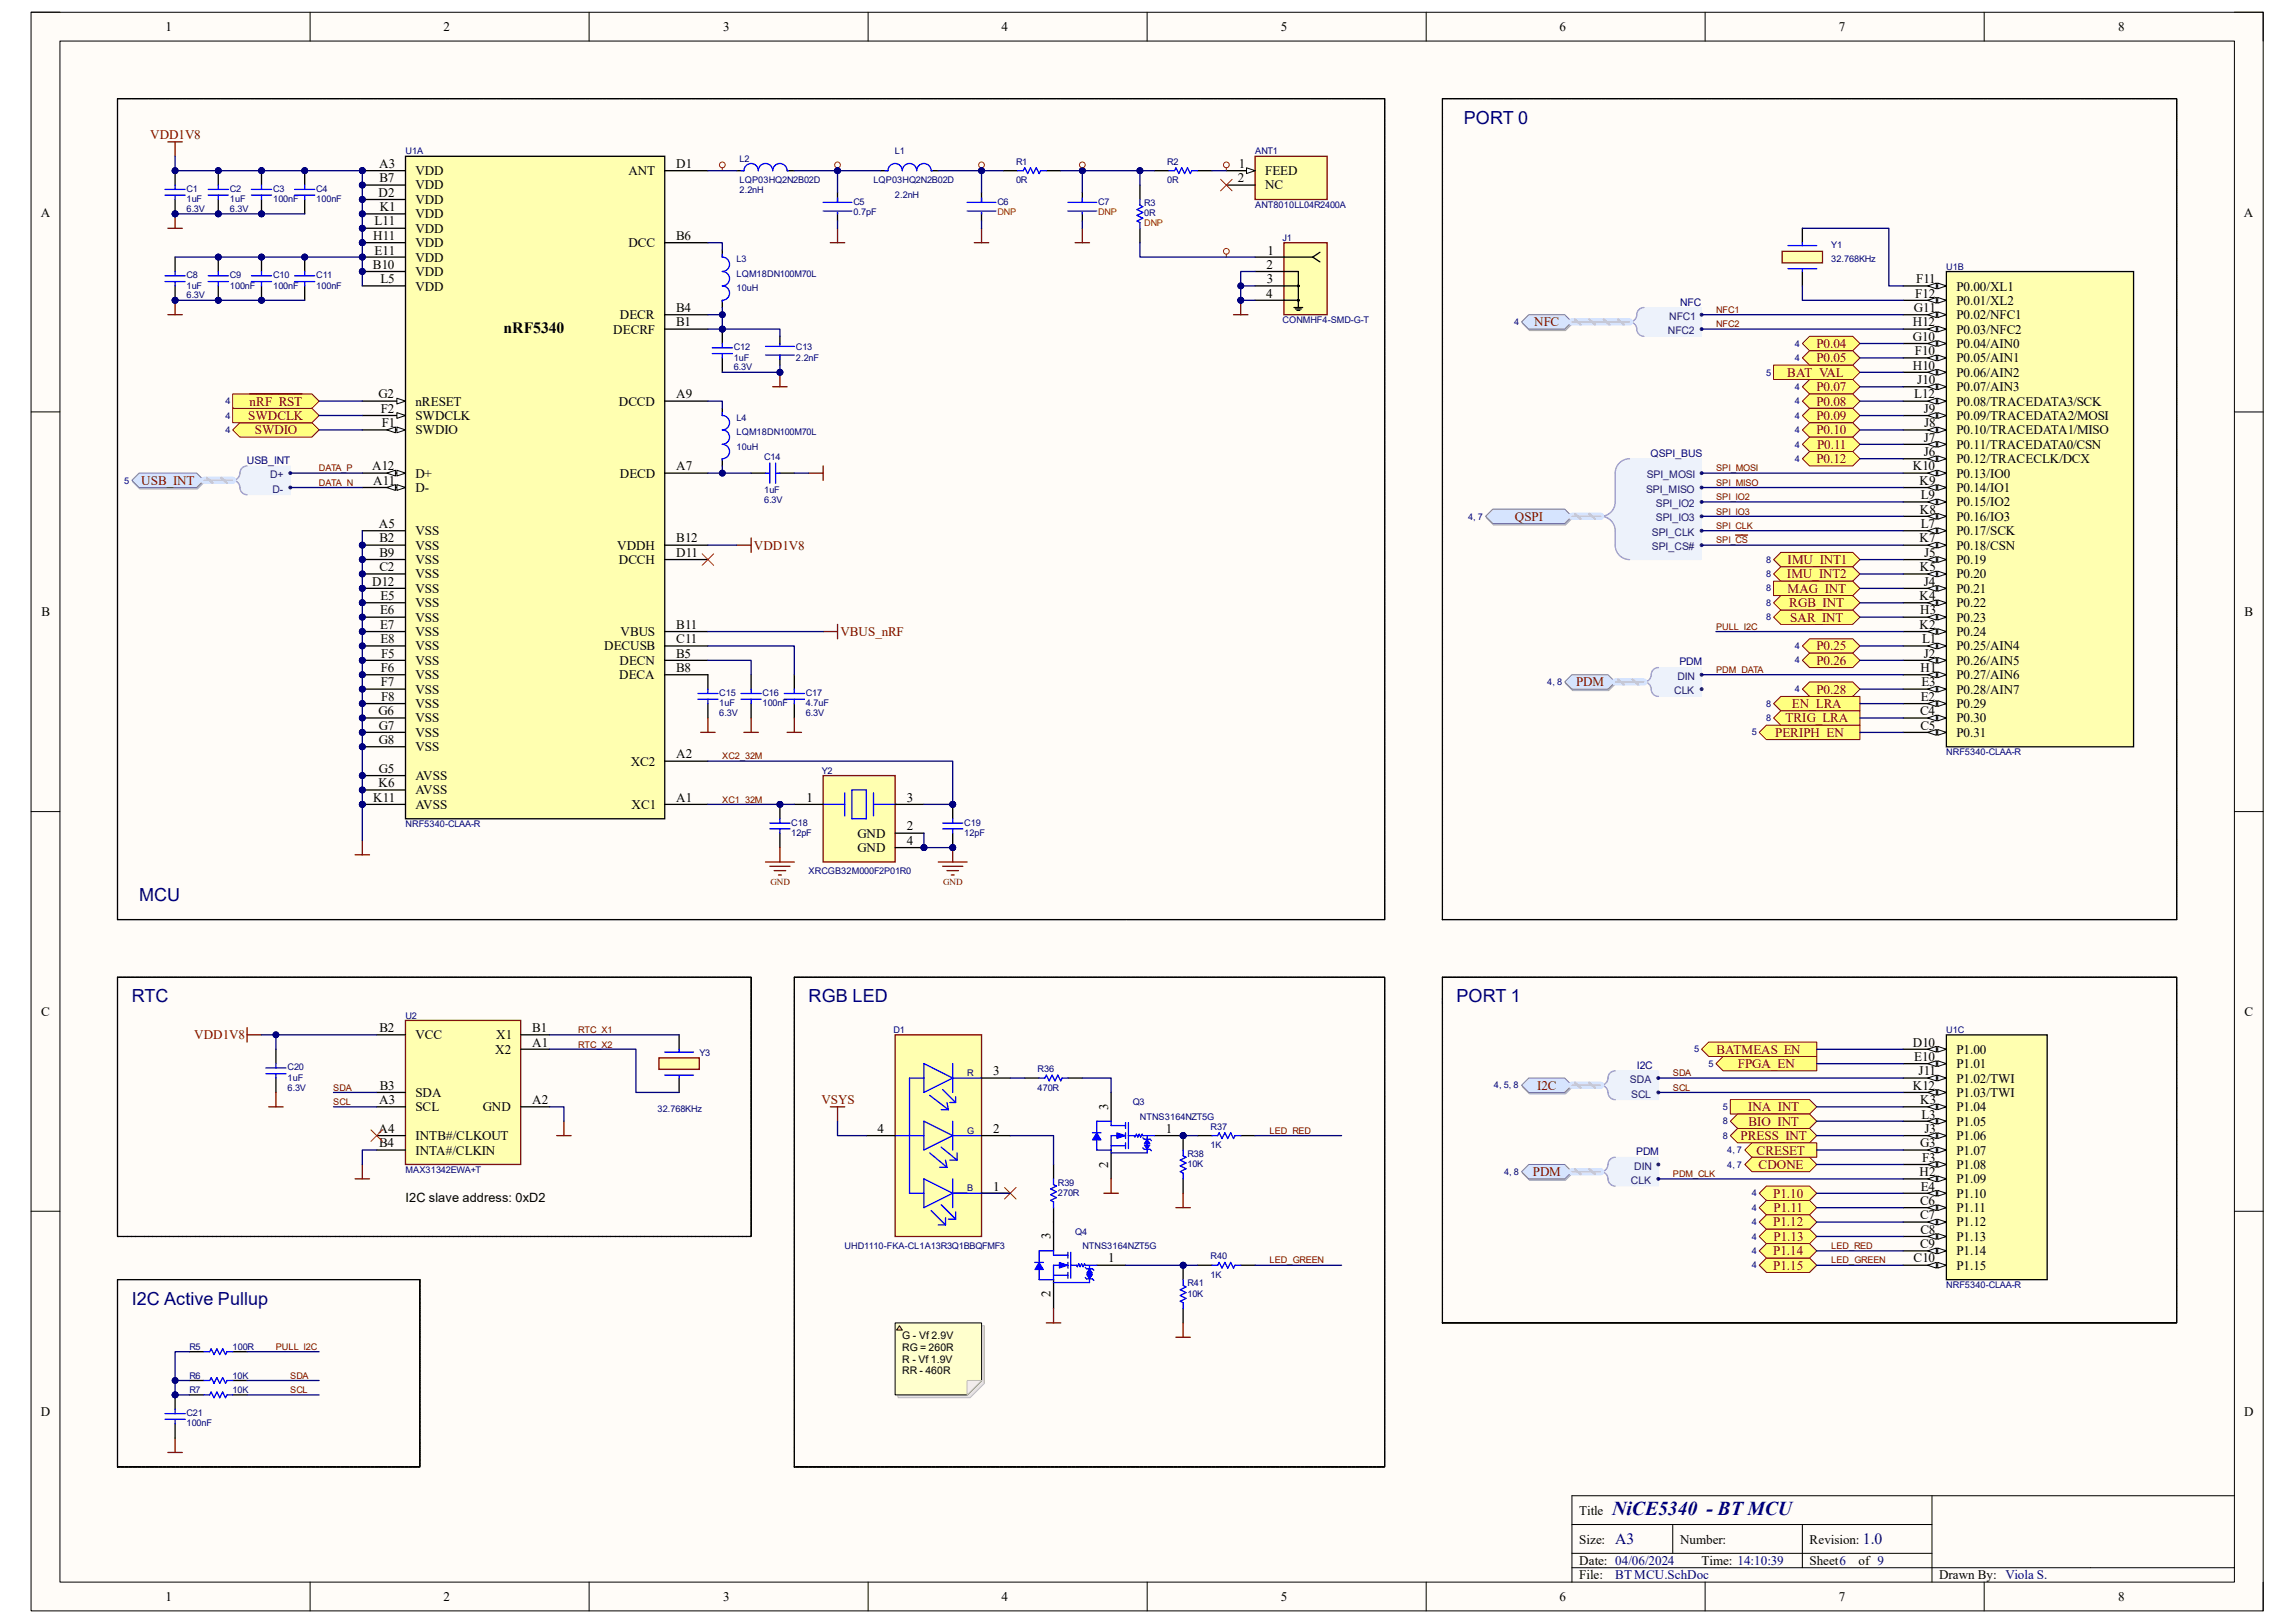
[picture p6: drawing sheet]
<svg xmlns="http://www.w3.org/2000/svg" width="297mm" height="210mm" viewBox="0 0 297 210" stroke-linecap="round" stroke-linejoin="round" font-family="sans-serif">
<defs><g id="words">
<text font-size="2.5" fill="#000080" x="208.7" y="196">NiCE5340 - BT MCU</text>
<g font-size="2.3" fill="#000080">
<text x="189.4" y="16">PORT 0</text>
<text x="18" y="116.6">MCU</text>
<text x="17.1" y="129.7">RTC</text>
<text x="104.6" y="129.7">RGB LED</text>
<text x="188.5" y="129.7">PORT 1</text>
<text x="17.1" y="168.8">I2C Active Pullup</text>
</g>
<text font-size="2" x="65.2" y="43.1">nRF5340</text>
<g font-size="2" fill="#000080">
<text x="209" y="199.8">A3</text>
<text x="241.1" y="199.8">1.0</text>
</g>
<g font-size="1.7">
<text x="21.4" y="4">1</text>
<text x="57.4" y="4">2</text>
<text x="93.6" y="4">3</text>
<text x="129.6" y="4">4</text>
<text x="165.8" y="4">5</text>
<text x="201.8" y="4">6</text>
<text x="238" y="4">7</text>
<text x="274.1" y="4">8</text>
<text x="49.1" y="21.7">A3</text>
<text x="49.1" y="23.6">B7</text>
<text x="53.8" y="22.6">VDD</text>
<text x="81.3" y="22.6">ANT</text>
<text x="87.5" y="21.7">D1</text>
<text x="160.2" y="23.6">2</text>
<text x="160.3" y="21.7">1</text>
<text x="163.7" y="22.6">FEED</text>
<text x="5.3" y="28">A</text>
<text x="48.5" y="29.2">L11</text>
<text x="49" y="25.4">D2</text>
<text x="49.1" y="27.3">K1</text>
<text x="53.8" y="24.5">VDD</text>
<text x="53.8" y="26.4">VDD</text>
<text x="53.8" y="28.2">VDD</text>
<text x="163.7" y="24.5">NC</text>
<text x="290.4" y="28">A</text>
<text x="48.3" y="34.8">B10</text>
<text x="48.3" y="31.1">H11</text>
<text x="48.5" y="32.9">E11</text>
<text x="53.8" y="35.7">VDD</text>
<text x="53.8" y="33.9">VDD</text>
<text x="53.8" y="32">VDD</text>
<text x="53.8" y="30.1">VDD</text>
<text x="81.3" y="32">DCC</text>
<text x="87.5" y="31.1">B6</text>
<text x="163.9" y="34.8">2</text>
<text x="164" y="32.9">1</text>
<text x="49.2" y="36.7">L5</text>
<text x="53.8" y="37.6">VDD</text>
<text x="80.2" y="41.3">DECR</text>
<text x="87.5" y="40.4">B4</text>
<text x="163.9" y="38.5">4</text>
<text x="164" y="36.7">3</text>
<text x="247.7" y="40.4">G11</text>
<text x="247.9" y="38.5">F12</text>
<text x="248" y="36.7">F11</text>
<text x="253.2" y="37.6">P0.00/XL1</text>
<text x="253.2" y="39.5">P0.01/XL2</text>
<text x="253.2" y="41.3">P0.02/NFC1</text>
<text x="79.4" y="43.2">DECRF</text>
<text x="87.5" y="42.2">B1</text>
<text x="247.6" y="44.1">G10</text>
<text x="247.6" y="47.8">H10</text>
<text x="247.6" y="42.2">H12</text>
<text x="247.8" y="46">F10</text>
<text x="253.2" y="46.9">P0.05/AIN1</text>
<text x="253.2" y="45">P0.04/AIN0</text>
<text x="253.2" y="43.2">P0.03/NFC2</text>
<text x="49" y="51.6">G2</text>
<text x="49.3" y="53.4">F2</text>
<text x="53.8" y="52.5">nRESET</text>
<text x="80.1" y="52.5">DCCD</text>
<text x="87.5" y="51.6">A9</text>
<text x="247.7" y="51.6">L12</text>
<text x="248.1" y="49.7">J10</text>
<text x="249" y="53.4">J9</text>
<text x="253.2" y="48.8">P0.06/AIN2</text>
<text x="253.2" y="50.6">P0.07/AIN3</text>
<text x="253.2" y="52.5">P0.08/TRACEDATA3/SCK</text>
<text x="49.4" y="55.3">F1</text>
<text x="53.8" y="56.2">SWDIO</text>
<text x="53.8" y="54.4">SWDCLK</text>
<text x="249" y="59">J6</text>
<text x="249" y="57.1">J7</text>
<text x="249" y="55.3">J8</text>
<text x="253.2" y="59.9">P0.12/TRACECLK/DCX</text>
<text x="253.2" y="58.1">P0.11/TRACEDATA0/CSN</text>
<text x="253.2" y="56.2">P0.10/TRACEDATA1/MISO</text>
<text x="253.2" y="54.4">P0.09/TRACEDATA2/MOSI</text>
<text x="48.2" y="60.9">A12</text>
<text x="48.3" y="62.7">A11</text>
<text x="53.8" y="63.7">D-</text>
<text x="53.8" y="61.8">D+</text>
<text x="80.2" y="61.8">DECD</text>
<text x="87.5" y="60.9">A7</text>
<text x="247.6" y="60.9">K10</text>
<text x="248.4" y="62.7">K9</text>
<text x="248.6" y="64.6">L9</text>
<text x="253.2" y="63.7">P0.14/IO1</text>
<text x="253.2" y="65.5">P0.15/IO2</text>
<text x="253.2" y="61.8">P0.13/IO0</text>
<text x="49" y="68.3">A5</text>
<text x="49.1" y="70.2">B2</text>
<text x="53.8" y="69.3">VSS</text>
<text x="53.8" y="71.1">VSS</text>
<text x="79.9" y="71.1">VDDH</text>
<text x="87.5" y="70.2">B12</text>
<text x="248.4" y="70.2">K7</text>
<text x="248.5" y="66.5">K8</text>
<text x="248.6" y="68.3">L7</text>
<text x="253.2" y="71.1">P0.18/CSN</text>
<text x="253.2" y="67.4">P0.16/IO3</text>
<text x="253.2" y="69.3">P0.17/SCK</text>
<text x="48.2" y="75.8">D12</text>
<text x="49.1" y="72.1">B9</text>
<text x="49.1" y="73.9">C2</text>
<text x="49.2" y="77.6">E5</text>
<text x="53.8" y="73">VSS</text>
<text x="53.8" y="74.8">VSS</text>
<text x="53.8" y="76.7">VSS</text>
<text x="80.1" y="73">DCCH</text>
<text x="87.5" y="72.1">D11</text>
<text x="248.4" y="77.6">K4</text>
<text x="248.5" y="73.9">K5</text>
<text x="249" y="75.8">J4</text>
<text x="249" y="72.1">J5</text>
<text x="253.2" y="76.7">P0.21</text>
<text x="253.2" y="73">P0.19</text>
<text x="253.2" y="74.8">P0.20</text>
<text x="5.4" y="79.8">B</text>
<text x="49.2" y="79.5">E6</text>
<text x="49.2" y="81.4">E7</text>
<text x="49.2" y="83.2">E8</text>
<text x="53.8" y="78.6">VSS</text>
<text x="53.8" y="80.4">VSS</text>
<text x="53.8" y="82.3">VSS</text>
<text x="80.3" y="82.3">VBUS</text>
<text x="87.5" y="81.4">B11</text>
<text x="87.5" y="83.2">C11</text>
<text x="248.4" y="81.4">K2</text>
<text x="248.5" y="79.5">H3</text>
<text x="248.8" y="83.2">L1</text>
<text x="253.2" y="80.4">P0.23</text>
<text x="253.2" y="82.3">P0.24</text>
<text x="253.2" y="78.6">P0.22</text>
<text x="290.5" y="79.8">B</text>
<text x="49.3" y="87">F6</text>
<text x="49.3" y="88.8">F7</text>
<text x="49.3" y="85.1">F5</text>
<text x="53.8" y="84.2">VSS</text>
<text x="53.8" y="86">VSS</text>
<text x="53.8" y="87.9">VSS</text>
<text x="53.8" y="89.7">VSS</text>
<text x="78.2" y="84.2">DECUSB</text>
<text x="80.1" y="87.9">DECA</text>
<text x="80.2" y="86">DECN</text>
<text x="87.5" y="85.1">B5</text>
<text x="87.5" y="87">B8</text>
<text x="248.5" y="87">H1</text>
<text x="248.7" y="88.8">E3</text>
<text x="249" y="85.1">J2</text>
<text x="253.2" y="89.7">P0.28/AIN7</text>
<text x="253.2" y="87.9">P0.27/AIN6</text>
<text x="253.2" y="86">P0.26/AIN5</text>
<text x="253.2" y="84.2">P0.25/AIN4</text>
<text x="49" y="92.5">G6</text>
<text x="49" y="94.4">G7</text>
<text x="49.3" y="90.7">F8</text>
<text x="53.8" y="91.6">VSS</text>
<text x="53.8" y="93.5">VSS</text>
<text x="53.8" y="95.3">VSS</text>
<text x="248.5" y="92.5">C4</text>
<text x="248.5" y="94.4">C5</text>
<text x="248.6" y="90.7">E2</text>
<text x="253.2" y="93.5">P0.30</text>
<text x="253.2" y="95.3">P0.31</text>
<text x="253.2" y="91.6">P0.29</text>
<text x="49" y="101.9">K6</text>
<text x="49" y="100">G5</text>
<text x="49" y="96.3">G8</text>
<text x="53.8" y="100.9">AVSS</text>
<text x="53.8" y="97.2">VSS</text>
<text x="81.6" y="99.1">XC2</text>
<text x="87.5" y="98.1">A2</text>
<text x="48.3" y="103.7">K11</text>
<text x="53.8" y="102.8">AVSS</text>
<text x="53.8" y="104.6">AVSS</text>
<text x="81.7" y="104.6">XC1</text>
<text x="87.5" y="103.7">A1</text>
<text x="104.4" y="103.7">1</text>
<text x="117.3" y="107.4">2</text>
<text x="117.3" y="103.7">3</text>
<text x="111" y="108.4">GND</text>
<text x="111" y="110.3">GND</text>
<text x="117.3" y="109.3">4</text>
<text x="5.3" y="131.4">C</text>
<text x="290.5" y="131.4">C</text>
<text x="49.1" y="133.6">B2</text>
<text x="53.8" y="134.5">VCC</text>
<text x="64.1" y="136.4">X2</text>
<text x="64.2" y="134.5">X1</text>
<text x="68.9" y="135.4">A1</text>
<text x="68.9" y="133.6">B1</text>
<text x="247.6" y="135.4">D10</text>
<text x="247.7" y="137.3">E10</text>
<text x="253.2" y="136.4">P1.00</text>
<text x="49.1" y="142.9">A3</text>
<text x="49.1" y="141">B3</text>
<text x="53.8" y="143.8">SCL</text>
<text x="53.8" y="141.9">SDA</text>
<text x="62.5" y="143.8">GND</text>
<text x="68.9" y="142.9">A2</text>
<text x="128.5" y="139.1">3</text>
<text x="143.4" y="143.6" transform="rotate(-90 143.4 143.6)">3</text>
<text x="247.6" y="141">K12</text>
<text x="248.3" y="139.1">J11</text>
<text x="248.5" y="142.9">K3</text>
<text x="253.2" y="143.8">P1.04</text>
<text x="253.2" y="138.2">P1.01</text>
<text x="253.2" y="140.1">P1.02/TWI</text>
<text x="253.2" y="141.9">P1.03/TWI</text>
<text x="49" y="146.6">A4</text>
<text x="49.1" y="148.5">B4</text>
<text x="53.8" y="147.5">INTB#/CLKOUT</text>
<text x="53.8" y="149.4">INTA#/CLKIN</text>
<text x="113.6" y="146.6">4</text>
<text x="128.5" y="146.6">2</text>
<text x="150.9" y="146.6">1</text>
<text x="248.5" y="148.5">G3</text>
<text x="248.7" y="144.7">L3</text>
<text x="249" y="146.6">J3</text>
<text x="253.2" y="149.4">P1.07</text>
<text x="253.2" y="147.5">P1.06</text>
<text x="253.2" y="145.7">P1.05</text>
<text x="52.5" y="155.6">I2C slave address: 0xD2</text>
<text x="128.5" y="154.1">1</text>
<text x="143.4" y="151.1" transform="rotate(-90 143.4 151.1)">2</text>
<text x="248.4" y="152.2">H2</text>
<text x="248.5" y="155.9">C6</text>
<text x="248.6" y="154.1">E4</text>
<text x="248.8" y="150.3">F3</text>
<text x="253.2" y="155">P1.10</text>
<text x="253.2" y="151.3">P1.08</text>
<text x="253.2" y="153.1">P1.09</text>
<text x="136" y="160.4" transform="rotate(-90 136 160.4)">3</text>
<text x="248.5" y="157.8">C7</text>
<text x="248.5" y="161.5">C9</text>
<text x="248.5" y="159.6">C8</text>
<text x="253.2" y="156.8">P1.11</text>
<text x="253.2" y="158.7">P1.12</text>
<text x="253.2" y="160.6">P1.13</text>
<text x="136" y="167.8" transform="rotate(-90 136 167.8)">2</text>
<text x="143.4" y="163.4">1</text>
<text x="247.6" y="163.4">C10</text>
<text x="253.2" y="162.4">P1.14</text>
<text x="253.2" y="164.3">P1.15</text>
<text x="5.3" y="183.2">D</text>
<text x="290.4" y="183.2">D</text>
<text x="204.4" y="196">Title</text>
<text x="204.4" y="199.7">Size:</text>
<text x="204.4" y="202.5">Date: 04/06/2024</text>
<text x="217.4" y="199.7">Number:</text>
<text x="220.2" y="202.5">Time: 14:10:39</text>
<text x="234.2" y="199.7">Revision:</text>
<text x="234.2" y="202.5">Sheet6</text>
<text x="240.5" y="202.5">of 9</text>
<text x="21.4" y="207.2">1</text>
<text x="57.4" y="207.2">2</text>
<text x="93.6" y="207.2">3</text>
<text x="129.6" y="207.2">4</text>
<text x="165.8" y="207.2">5</text>
<text x="201.8" y="207.2">6</text>
<text x="204.4" y="204.4">File:</text>
<text x="238" y="207.2">7</text>
<text x="251" y="204.4">Drawn By: Viola S.</text>
<text x="274.1" y="207.2">8</text>
</g>
<g font-size="1.7" fill="#800000">
<text x="19.4" y="18">VDD1V8</text>
<text x="198.5" y="42.2">NFC</text>
<text x="235.1" y="45">P0.04</text>
<text x="235.1" y="46.9">P0.05</text>
<text x="32.3" y="52.5">nRF_RST</text>
<text x="231.3" y="48.8">BAT_VAL</text>
<text x="235.1" y="50.6">P0.07</text>
<text x="235.1" y="52.5">P0.08</text>
<text x="32.1" y="54.4">SWDCLK</text>
<text x="33" y="56.2">SWDIO</text>
<text x="235.1" y="54.4">P0.09</text>
<text x="235.1" y="56.2">P0.10</text>
<text x="235.1" y="59.9">P0.12</text>
<text x="235.2" y="58.1">P0.11</text>
<text x="18.3" y="62.7">USB_INT</text>
<text x="97.6" y="71.1">VDD1V8</text>
<text x="196" y="67.4">QSPI</text>
<text x="231.3" y="74.8">IMU_INT2</text>
<text x="231.4" y="73">IMU_INT1</text>
<text x="231.4" y="76.7">MAG_INT</text>
<text x="108.8" y="82.3">VBUS_nRF</text>
<text x="231.6" y="78.6">RGB_INT</text>
<text x="231.7" y="80.4">SAR_INT</text>
<text x="204" y="88.8">PDM</text>
<text x="235.1" y="84.2">P0.25</text>
<text x="235.1" y="86">P0.26</text>
<text x="235.1" y="89.7">P0.28</text>
<text x="229.7" y="95.3">PERIPH_EN</text>
<text x="231.1" y="93.5">TRIG_LRA</text>
<text x="231.9" y="91.6">EN_LRA</text>
<text x="25.1" y="134.5">VDD1V8</text>
<text x="222.1" y="136.4">BATMEAS_EN</text>
<text x="106.3" y="142.9">VSYS</text>
<text x="198.9" y="141">I2C</text>
<text x="224.9" y="138.2">FPGA_EN</text>
<text x="226.2" y="143.8">INA_INT</text>
<text x="225.3" y="147.5">PRESS_INT</text>
<text x="226.3" y="145.7">BIO_INT</text>
<text x="227.3" y="149.4">CRESET</text>
<text x="198.4" y="152.2">PDM</text>
<text x="227.6" y="151.3">CDONE</text>
<text x="229.5" y="155">P1.10</text>
<text x="229.5" y="158.7">P1.12</text>
<text x="229.5" y="156.8">P1.11</text>
<text x="229.5" y="160.6">P1.13</text>
<text x="229.5" y="164.3">P1.15</text>
<text x="229.5" y="162.4">P1.14</text>
</g>
<text font-size="1.7" fill="#000080" x="209" y="204.4">BT MCU.SchDoc</text>
<g font-size="1.4" fill="#003a70">
<text x="216" y="41.4">NFC1</text>
<text x="215.9" y="43.3">NFC2</text>
<text x="35" y="61.9">D+</text>
<text x="35.3" y="63.8">D-</text>
<text x="213" y="63.8">SPI_MISO</text>
<text x="213.1" y="61.9">SPI_MOSI</text>
<text x="214.3" y="65.6">SPI_IO2</text>
<text x="213.8" y="69.3">SPI_CLK</text>
<text x="213.8" y="71.2">SPI_CS#</text>
<text x="214.3" y="67.5">SPI_IO3</text>
<text x="216.7" y="89.8">CLK</text>
<text x="217.1" y="88">DIN</text>
<text x="210.9" y="140.2">SDA</text>
<text x="211.1" y="142">SCL</text>
<text x="211.1" y="153.2">CLK</text>
<text x="211.5" y="151.3">DIN</text>
</g>
<g font-size="1.4" fill="#000080">
<text x="217.4" y="39.5">NFC</text>
<text x="213.6" y="59.1">QSPI_BUS</text>
<text x="32" y="60">USB_INT</text>
<text x="217.3" y="86.1">PDM</text>
<text x="211.8" y="138.3">I2C</text>
<text x="211.8" y="149.5">PDM</text>
</g>
<g font-size="1.4">
<text x="116.8" y="173.3">G - Vf 2.9V</text>
<text x="116.8" y="174.8">RG = 260R</text>
<text x="116.8" y="176.3">R - Vf 1.9V</text>
<text x="116.8" y="177.8">RR - 460R</text>
</g>
<g font-size="1.2" fill="#000080">
<text x="52.5" y="20">U1A</text>
<text x="95.7" y="20.9">L2</text>
<text x="95.7" y="23.7">LQP03HQ2N2B02D</text>
<text x="113" y="23.7">LQP03HQ2N2B02D</text>
<text x="115.8" y="20">L1</text>
<text x="131.5" y="21.3">R1</text>
<text x="131.5" y="23.7">0R</text>
<text x="151" y="21.3">R2</text>
<text x="151" y="23.7">0R</text>
<text x="162.4" y="20">ANT1</text>
<text x="24.1" y="27.4">6.3V</text>
<text x="24.1" y="24.8">C1</text>
<text x="24.1" y="26.1">1uF</text>
<text x="29.8" y="27.4">6.3V</text>
<text x="29.8" y="24.8">C2</text>
<text x="29.8" y="26.1">1uF</text>
<text x="35.3" y="24.8">C3</text>
<text x="35.3" y="26.1">100nF</text>
<text x="40.9" y="24.8">C4</text>
<text x="40.9" y="26.1">100nF</text>
<text x="95.7" y="25">2.2nH</text>
<text x="110.4" y="27.8">0.7pF</text>
<text x="110.4" y="26.5">C5</text>
<text x="115.8" y="25.6">2.2nH</text>
<text x="129.1" y="26.5">C6</text>
<text x="142.1" y="26.5">C7</text>
<text x="148.1" y="26.7">R3</text>
<text x="148.1" y="28">0R</text>
<text x="162.4" y="26.9">ANT8010LL04R2400A</text>
<text x="95.3" y="34">L3</text>
<text x="95.3" y="35.8">LQM18DN100M70L</text>
<text x="166" y="31.2">J1</text>
<text x="237" y="32.1">Y1</text>
<text x="237" y="34">32.768KHz</text>
<text x="251.9" y="34.9">U1B</text>
<text x="24.1" y="38.6">6.3V</text>
<text x="24.1" y="36">C8</text>
<text x="24.1" y="37.3">1uF</text>
<text x="29.8" y="36">C9</text>
<text x="29.8" y="37.3">100nF</text>
<text x="35.3" y="36">C10</text>
<text x="35.3" y="37.3">100nF</text>
<text x="40.9" y="36">C11</text>
<text x="40.9" y="37.3">100nF</text>
<text x="95.3" y="37.7">10uH</text>
<text x="166" y="41.8">CONMHF4-SMD-G-T</text>
<text x="95" y="47.9">6.3V</text>
<text x="95" y="45.3">C12</text>
<text x="95" y="46.7">1uF</text>
<text x="103" y="46.7">2.2nF</text>
<text x="103" y="45.3">C13</text>
<text x="196" y="42.1">4</text>
<text x="232.3" y="44.9">4</text>
<text x="232.3" y="46.7">4</text>
<text x="29.2" y="52.3">4</text>
<text x="228.6" y="48.6">5</text>
<text x="232.3" y="50.5">4</text>
<text x="232.3" y="52.3">4</text>
<text x="29.2" y="56">4</text>
<text x="29.2" y="54.2">4</text>
<text x="95.3" y="58.2">10uH</text>
<text x="95.3" y="54.5">L4</text>
<text x="95.3" y="56.3">LQM18DN100M70L</text>
<text x="98.9" y="59.5">C14</text>
<text x="232.3" y="54.2">4</text>
<text x="232.3" y="56">4</text>
<text x="232.3" y="57.9">4</text>
<text x="232.3" y="59.8">4</text>
<text x="16.1" y="62.6">5</text>
<text x="98.9" y="65.1">6.3V</text>
<text x="98.9" y="63.8">1uF</text>
<text x="190" y="67.2">4, 7</text>
<text x="228.6" y="72.8">8</text>
<text x="228.6" y="74.7">8</text>
<text x="228.6" y="76.5">8</text>
<text x="228.6" y="80.3">8</text>
<text x="228.6" y="78.4">8</text>
<text x="232.3" y="84">4</text>
<text x="200.2" y="88.6">4, 8</text>
<text x="232.3" y="85.9">4</text>
<text x="232.3" y="89.6">4</text>
<text x="93.1" y="92.7">6.3V</text>
<text x="93.1" y="90">C15</text>
<text x="93.1" y="91.4">1uF</text>
<text x="98.7" y="90">C16</text>
<text x="98.7" y="91.4">100nF</text>
<text x="104.3" y="92.7">6.3V</text>
<text x="104.3" y="90">C17</text>
<text x="104.3" y="91.4">4.7uF</text>
<text x="226.7" y="95.2">5</text>
<text x="228.6" y="91.4">8</text>
<text x="228.6" y="93.3">8</text>
<text x="106.3" y="100.1">Y2</text>
<text x="251.9" y="97.7">NRF5340-CLAA-R</text>
<text x="52.5" y="107">NRF5340-CLAA-R</text>
<text x="102.4" y="106.8">C18</text>
<text x="124.8" y="106.8">C19</text>
<text x="102.4" y="108.1">12pF</text>
<text x="104.6" y="113.2">XRCGB32M000F2P01R0</text>
<text x="124.8" y="108.1">12pF</text>
<text x="52.5" y="131.8">U2</text>
<text x="90.5" y="136.7">Y3</text>
<text x="115.7" y="133.7">D1</text>
<text x="219.2" y="136.2">5</text>
<text x="251.9" y="133.7">U1C</text>
<text x="37.2" y="141.1">6.3V</text>
<text x="37.2" y="138.5">C20</text>
<text x="37.2" y="139.8">1uF</text>
<text x="85.1" y="143.9">32.768KHz</text>
<text x="125.2" y="139.3">R</text>
<text x="134.3" y="141.1">470R</text>
<text x="134.3" y="138.7">R36</text>
<text x="146.6" y="143">Q3</text>
<text x="193.3" y="140.8">4, 5, 8</text>
<text x="221.1" y="138">5</text>
<text x="223" y="143.6">5</text>
<text x="125.2" y="146.7">G</text>
<text x="147.5" y="144.9">NTNS3164NZT5G</text>
<text x="153.7" y="149.7">R38</text>
<text x="156.7" y="146.2">R37</text>
<text x="156.7" y="148.6">1K</text>
<text x="223" y="147.4">8</text>
<text x="223" y="145.5">8</text>
<text x="223.5" y="149.2">4, 7</text>
<text x="52.5" y="151.8">MAX31342EWA+T</text>
<text x="125.2" y="154.2">B</text>
<text x="136.9" y="153.4">R39</text>
<text x="136.9" y="154.7">270R</text>
<text x="153.7" y="151">10K</text>
<text x="194.6" y="152">4, 8</text>
<text x="223.5" y="151.1">4, 7</text>
<text x="226.7" y="154.8">4</text>
<text x="109.3" y="161.6">UHD1110-FKA-CL1A13R3Q1BBQFMF3</text>
<text x="139.1" y="159.8">Q4</text>
<text x="140.1" y="161.6">NTNS3164NZT5G</text>
<text x="226.7" y="156.7">4</text>
<text x="226.7" y="158.5">4</text>
<text x="226.7" y="160.4">4</text>
<text x="153.7" y="166.5">R41</text>
<text x="153.7" y="167.8">10K</text>
<text x="156.7" y="162.9">R40</text>
<text x="156.7" y="165.4">1K</text>
<text x="226.7" y="164.1">4</text>
<text x="226.7" y="162.3">4</text>
<text x="251.9" y="166.7">NRF5340-CLAA-R</text>
<text x="24.5" y="178.4">R6</text>
<text x="24.5" y="174.7">R5</text>
<text x="30.1" y="178.4">10K</text>
<text x="30.1" y="174.7">100R</text>
<text x="24.1" y="183.3">C21</text>
<text x="24.1" y="184.5">100nF</text>
<text x="24.5" y="180.3">R7</text>
<text x="30.1" y="180.3">10K</text>
</g>
<g font-size="1.2" fill="#f00">
<text x="129.1" y="27.8">DNP</text>
<text x="142.1" y="27.8">DNP</text>
<text x="148.1" y="29.3">DNP</text>
</g>
<g font-size="1.2" fill="#800000">
<text x="222.1" y="40.5">NFC1</text>
<text x="222.1" y="42.3">NFC2</text>
<text x="41.3" y="61">DATA_P</text>
<text x="41.3" y="62.9">DATA_N</text>
<text x="222.1" y="64.7">SPI_IO2</text>
<text x="222.1" y="61">SPI_MOSI</text>
<text x="222.1" y="62.9">SPI_MISO</text>
<text x="222.1" y="66.6">SPI_IO3</text>
<text x="222.1" y="68.5">SPI_CLK</text>
<text x="222.1" y="70.3">SPI_CS</text>
<text x="222.1" y="81.5">PULL_I2C</text>
<text x="222.1" y="87.1">PDM_DATA</text>
<text x="93.5" y="98.3">XC2_32M</text>
<text x="93.5" y="103.8">XC1_32M</text>
<text x="99.7" y="114.5">GND</text>
<text x="122" y="114.5">GND</text>
<text x="74.8" y="133.7">RTC_X1</text>
<text x="74.8" y="135.6">RTC_X2</text>
<text x="43.1" y="143">SCL</text>
<text x="43.1" y="141.1">SDA</text>
<text x="216.5" y="141.1">SCL</text>
<text x="216.5" y="139.3">SDA</text>
<text x="164.3" y="146.7">LED_RED</text>
<text x="216.5" y="152.3">PDM_CLK</text>
<text x="237" y="161.6">LED_RED</text>
<text x="164.3" y="163.5">LED_GREEN</text>
<text x="237" y="163.5">LED_GREEN</text>
<text x="35.7" y="174.7">PULL_I2C</text>
<text x="37.5" y="178.4">SDA</text>
<text x="37.5" y="180.3">SCL</text>
</g>
</g></defs>
<path d="M4 1.6h288.9v206.8h-288.9z" fill-rule="evenodd" fill="#fffcf8"/>
<path d="M4 1.6h288.9v206.8h-288.9z" fill="none" stroke="#000" stroke-width=".13"/>
<path d="M7.8 5.3h281.4v199.4h-281.4z" fill-rule="evenodd" fill="#fffcf8"/>
<g fill="none" stroke="#000" stroke-width=".13">
<path d="M4 1.6h3.7M7.8 5.3h281.4v199.4h-281.4zM40.1 1.6v3.7M76.2 1.6v3.7M112.3 1.6v3.7M148.5 1.6v3.7M184.6 1.6v3.7M220.7 1.6v3.7M256.8 1.6v3.7M289.2 1.6h3.7v3.7M4 53.3h3.7M289.2 53.3h3.7"/>
<path d="M4 105h3.8M289.2 105h3.7M4 156.7h3.8M289.2 156.7h3.7M203.4 197.3h46.6M216.5 197.3v3.7M233.3 197.3v5.6M250 193.5v11.2M289.2 193.5h-85.8v11.2M40.1 204.7v3.7M76.2 204.7v3.7M112.4 204.7v3.7"/>
<path d="M148.5 204.7v3.7M184.6 204.7v3.7M203.4 202.9h85.8M203.4 201h46.6M220.7 204.7v3.7M256.8 204.7v3.7M292.9 204.7v3.7"/>
</g>
<path d="M32 133v1.8M32 133.9h1.8M34.8 143.2h1.8M35.7 141.4v1.8M46 152.5h1.8M46.9 150.7v1.8M21.7 187.9h1.9M22.7 186.1v1.8" fill="none" stroke="#800000" stroke-width=".17"/>
<path d="M35.7 135.8v1.8M35.7 139.5v1.9M24.5 178.6h1.9M30.1 178.6h1.9M24.5 180.5h1.9M30.1 180.5h1.9" fill="none" stroke="#000" stroke-width=".17"/>
<path d="M34.4 138.9h2.6M34.4 138.2h2.6M35.7 137.6v.6M35.7 138.9v.6M26.4 178.6h.7l.2-.3 .4 .7 .4-.7 .3 .7 .4-.7 .4 .7 .2-.4h.7M26.4 180.5h.7l.2-.4 .4 .8 .4-.8 .3 .8 .4-.8 .4 .8 .2-.4h.7" fill="none" stroke="#00f" stroke-width=".17"/>
<circle cx="22.7" cy="180.5" r=".37" fill="#000080"/>
<circle cx="22.7" cy="180.5" r=".37" fill="none" stroke="#000080" stroke-width=".13"/>
<path d="M22.7 180.5v1.9M22.7 184.2v1.9" fill="none" stroke="#000" stroke-width=".17"/>
<circle cx="22.7" cy="180.5" r=".37" fill="#000080"/>
<circle cx="22.7" cy="180.5" r=".37" fill="none" stroke="#000080" stroke-width=".13"/>
<path d="M21.4 183.7h2.6M21.4 182.9h2.6M22.7 182.4v.5M22.7 183.7v.5" fill="none" stroke="#00f" stroke-width=".17"/>
<path d="M166.2 31.4h5.6v9.3h-5.6z" fill-rule="evenodd" fill="#ffffb0"/>
<path d="M166.2 31.4h5.6v9.3h-5.6z" fill="none" stroke="#800000" stroke-width=".17"/>
<g fill="none" stroke="#000" stroke-width=".17">
<path d="M162.4 33.3h7.5M162.4 35.1h5.6v4.7M162.4 37h5.6M162.4 38.9h5.6M167.5 39.8h1.1M167.7 40h.7M169.9 33.3l.9 .6M170.8 32.6l-.9 .7M167.8 40.2h.4"/>
<circle cx="168" cy="37" r=".09"/>
<circle cx="168" cy="38.9" r=".09"/>
</g>
<path d="M52.5 132h14.9v18.7h-14.9z" fill-rule="evenodd" fill="#ffffb0"/>
<path d="M52.5 132h14.9v18.7h-14.9zM72 146.9h1.9M73 145.1v1.8" fill="none" stroke="#800000" stroke-width=".17"/>
<path d="M48.8 133.9h3.7M67.4 135.8h3.7M67.4 133.9h3.7M48.8 143.2h3.7M48.8 146.9h3.7M48.8 141.4h3.7M48.8 148.8h3.7M67.4 143.2h3.7" fill="none" stroke="#000" stroke-width=".17"/>
<path d="M85.3 136.9h5.2v1.5h-5.2z" fill-rule="evenodd" fill="#ffffb0"/>
<path d="M85.3 136.9h5.2v1.5h-5.2z" fill="none" stroke="#800000" stroke-width=".17"/>
<path d="M87.9 133.9v1.9M87.9 139.5v1.9" fill="none" stroke="#000" stroke-width=".17"/>
<path d="M86 136.1h3.8M86 139.1h3.8M87.9 135.8v.3M87.9 139.1v.4" fill="none" stroke="#00f" stroke-width=".17"/>
<path d="M48 146.2l1.5 1.5M49.5 146.2l-1.5 1.5" fill="none" stroke="#f00" stroke-width=".13"/>
<circle cx="46.9" cy="22.1" r=".37" fill="#000080"/>
<circle cx="46.9" cy="22.1" r=".37" fill="none" stroke="#000080" stroke-width=".13"/>
<circle cx="46.9" cy="70.5" r=".37" fill="#000080"/>
<circle cx="46.9" cy="70.5" r=".37" fill="none" stroke="#000080" stroke-width=".13"/>
<circle cx="46.9" cy="23.9" r=".37" fill="#000080"/>
<circle cx="46.9" cy="23.9" r=".37" fill="none" stroke="#000080" stroke-width=".13"/>
<circle cx="46.9" cy="72.4" r=".37" fill="#000080"/>
<circle cx="46.9" cy="72.4" r=".37" fill="none" stroke="#000080" stroke-width=".13"/>
<circle cx="46.9" cy="74.3" r=".37" fill="#000080"/>
<circle cx="46.9" cy="74.3" r=".37" fill="none" stroke="#000080" stroke-width=".13"/>
<circle cx="46.9" cy="25.8" r=".37" fill="#000080"/>
<circle cx="46.9" cy="25.8" r=".37" fill="none" stroke="#000080" stroke-width=".13"/>
<circle cx="46.9" cy="78" r=".37" fill="#000080"/>
<circle cx="46.9" cy="78" r=".37" fill="none" stroke="#000080" stroke-width=".13"/>
<circle cx="46.9" cy="79.9" r=".37" fill="#000080"/>
<circle cx="46.9" cy="79.9" r=".37" fill="none" stroke="#000080" stroke-width=".13"/>
<circle cx="46.9" cy="81.7" r=".37" fill="#000080"/>
<circle cx="46.9" cy="81.7" r=".37" fill="none" stroke="#000080" stroke-width=".13"/>
<circle cx="46.9" cy="83.6" r=".37" fill="#000080"/>
<circle cx="46.9" cy="83.6" r=".37" fill="none" stroke="#000080" stroke-width=".13"/>
<circle cx="46.9" cy="85.4" r=".37" fill="#000080"/>
<circle cx="46.9" cy="85.4" r=".37" fill="none" stroke="#000080" stroke-width=".13"/>
<circle cx="46.9" cy="87.3" r=".37" fill="#000080"/>
<circle cx="46.9" cy="87.3" r=".37" fill="none" stroke="#000080" stroke-width=".13"/>
<circle cx="46.9" cy="89.2" r=".37" fill="#000080"/>
<circle cx="46.9" cy="89.2" r=".37" fill="none" stroke="#000080" stroke-width=".13"/>
<circle cx="46.9" cy="91" r=".37" fill="#000080"/>
<circle cx="46.9" cy="91" r=".37" fill="none" stroke="#000080" stroke-width=".13"/>
<circle cx="46.9" cy="100.4" r=".37" fill="#000080"/>
<circle cx="46.9" cy="100.4" r=".37" fill="none" stroke="#000080" stroke-width=".13"/>
<circle cx="46.9" cy="92.9" r=".37" fill="#000080"/>
<circle cx="46.9" cy="92.9" r=".37" fill="none" stroke="#000080" stroke-width=".13"/>
<circle cx="46.9" cy="94.8" r=".37" fill="#000080"/>
<circle cx="46.9" cy="94.8" r=".37" fill="none" stroke="#000080" stroke-width=".13"/>
<circle cx="46.9" cy="96.6" r=".37" fill="#000080"/>
<circle cx="46.9" cy="96.6" r=".37" fill="none" stroke="#000080" stroke-width=".13"/>
<circle cx="46.9" cy="27.7" r=".37" fill="#000080"/>
<circle cx="46.9" cy="27.7" r=".37" fill="none" stroke="#000080" stroke-width=".13"/>
<circle cx="46.9" cy="102.2" r=".37" fill="#000080"/>
<circle cx="46.9" cy="102.2" r=".37" fill="none" stroke="#000080" stroke-width=".13"/>
<circle cx="46.9" cy="35.1" r=".37" fill="#000080"/>
<circle cx="46.9" cy="35.1" r=".37" fill="none" stroke="#000080" stroke-width=".13"/>
<circle cx="46.9" cy="76.1" r=".37" fill="#000080"/>
<circle cx="46.9" cy="76.1" r=".37" fill="none" stroke="#000080" stroke-width=".13"/>
<circle cx="46.9" cy="33.3" r=".37" fill="#000080"/>
<circle cx="46.9" cy="33.3" r=".37" fill="none" stroke="#000080" stroke-width=".13"/>
<circle cx="46.9" cy="31.4" r=".37" fill="#000080"/>
<circle cx="46.9" cy="31.4" r=".37" fill="none" stroke="#000080" stroke-width=".13"/>
<circle cx="46.9" cy="104.1" r=".37" fill="#000080"/>
<circle cx="46.9" cy="104.1" r=".37" fill="none" stroke="#000080" stroke-width=".13"/>
<circle cx="46.9" cy="29.5" r=".37" fill="#000080"/>
<circle cx="46.9" cy="29.5" r=".37" fill="none" stroke="#000080" stroke-width=".13"/>
<path d="M52.5 20.2h33.5v85.7h-33.5z" fill-rule="evenodd" fill="#ffffb0"/>
<path d="M46.9 22.1h5.6M52.5 20.2h33.5v85.7h-33.5zM86 98.5h5.6M86 104.1h5.6" fill="none" stroke="#000" stroke-width=".17"/>
<circle cx="46.9" cy="22.1" r=".37" fill="#000080"/>
<circle cx="46.9" cy="22.1" r=".37" fill="none" stroke="#000080" stroke-width=".13"/>
<path d="M86 51.9h5.6M86 42.6h5.6M46.9 68.7h5.6M46.9 70.5h5.6M86 61.2h5.6" fill="none" stroke="#000" stroke-width=".17"/>
<circle cx="46.9" cy="70.5" r=".37" fill="#000080"/>
<circle cx="46.9" cy="70.5" r=".37" fill="none" stroke="#000080" stroke-width=".13"/>
<path d="M46.9 23.9h5.6M86 31.4h5.6M86 40.7h5.6M86 85.4h5.6" fill="none" stroke="#000" stroke-width=".17"/>
<circle cx="46.9" cy="23.9" r=".37" fill="#000080"/>
<circle cx="46.9" cy="23.9" r=".37" fill="none" stroke="#000080" stroke-width=".13"/>
<path d="M46.9 72.4h5.6M86 87.3h5.6" fill="none" stroke="#000" stroke-width=".17"/>
<circle cx="46.9" cy="72.4" r=".37" fill="#000080"/>
<circle cx="46.9" cy="72.4" r=".37" fill="none" stroke="#000080" stroke-width=".13"/>
<path d="M46.9 74.3h5.6" fill="none" stroke="#000" stroke-width=".17"/>
<circle cx="46.9" cy="74.3" r=".37" fill="#000080"/>
<circle cx="46.9" cy="74.3" r=".37" fill="none" stroke="#000080" stroke-width=".13"/>
<path d="M46.9 25.8h5.6M86 22.1h5.6" fill="none" stroke="#000" stroke-width=".17"/>
<circle cx="46.9" cy="25.8" r=".37" fill="#000080"/>
<circle cx="46.9" cy="25.8" r=".37" fill="none" stroke="#000080" stroke-width=".13"/>
<path d="M46.9 78h5.6" fill="none" stroke="#000" stroke-width=".17"/>
<circle cx="46.9" cy="78" r=".37" fill="#000080"/>
<circle cx="46.9" cy="78" r=".37" fill="none" stroke="#000080" stroke-width=".13"/>
<path d="M46.9 79.9h5.6" fill="none" stroke="#000" stroke-width=".17"/>
<circle cx="46.9" cy="79.9" r=".37" fill="#000080"/>
<circle cx="46.9" cy="79.9" r=".37" fill="none" stroke="#000080" stroke-width=".13"/>
<path d="M46.9 81.7h5.6" fill="none" stroke="#000" stroke-width=".17"/>
<circle cx="46.9" cy="81.7" r=".37" fill="#000080"/>
<circle cx="46.9" cy="81.7" r=".37" fill="none" stroke="#000080" stroke-width=".13"/>
<path d="M46.9 83.6h5.6" fill="none" stroke="#000" stroke-width=".17"/>
<circle cx="46.9" cy="83.6" r=".37" fill="#000080"/>
<circle cx="46.9" cy="83.6" r=".37" fill="none" stroke="#000080" stroke-width=".13"/>
<path d="M46.9 55.6h5.6" fill="none" stroke="#000" stroke-width=".17"/>
<path d="M51.4 55.3l1.1 .3-1.1 .4z" fill="#f8fcff"/>
<path d="M51.4 55.3l1.1 .3-1.1 .4z" fill="none" stroke="#000" stroke-width=".13"/>
<path d="M50.1 55.6l1.1-.3v.7z" fill="#f8fcff"/>
<path d="M50.1 55.6l1.1-.3v.7z" fill="none" stroke="#000" stroke-width=".13"/>
<path d="M46.9 53.8h5.6" fill="none" stroke="#000" stroke-width=".17"/>
<path d="M51.4 53.4l1.1 .4-1.1 .3z" fill="#f8fcff"/>
<path d="M51.4 53.4l1.1 .4-1.1 .3z" fill="none" stroke="#000" stroke-width=".13"/>
<path d="M46.9 85.4h5.6" fill="none" stroke="#000" stroke-width=".17"/>
<circle cx="46.9" cy="85.4" r=".37" fill="#000080"/>
<circle cx="46.9" cy="85.4" r=".37" fill="none" stroke="#000080" stroke-width=".13"/>
<path d="M46.9 87.3h5.6" fill="none" stroke="#000" stroke-width=".17"/>
<circle cx="46.9" cy="87.3" r=".37" fill="#000080"/>
<circle cx="46.9" cy="87.3" r=".37" fill="none" stroke="#000080" stroke-width=".13"/>
<path d="M46.9 89.2h5.6" fill="none" stroke="#000" stroke-width=".17"/>
<circle cx="46.9" cy="89.2" r=".37" fill="#000080"/>
<circle cx="46.9" cy="89.2" r=".37" fill="none" stroke="#000080" stroke-width=".13"/>
<path d="M46.9 91h5.6" fill="none" stroke="#000" stroke-width=".17"/>
<circle cx="46.9" cy="91" r=".37" fill="#000080"/>
<circle cx="46.9" cy="91" r=".37" fill="none" stroke="#000080" stroke-width=".13"/>
<path d="M46.9 51.9h5.6" fill="none" stroke="#000" stroke-width=".17"/>
<path d="M51.4 51.5l1.1 .4-1.1 .4z" fill="#f8fcff"/>
<path d="M51.4 51.5l1.1 .4-1.1 .4z" fill="none" stroke="#000" stroke-width=".13"/>
<path d="M46.9 100.4h5.6" fill="none" stroke="#000" stroke-width=".17"/>
<circle cx="46.9" cy="100.4" r=".37" fill="#000080"/>
<circle cx="46.9" cy="100.4" r=".37" fill="none" stroke="#000080" stroke-width=".13"/>
<path d="M46.9 92.9h5.6" fill="none" stroke="#000" stroke-width=".17"/>
<circle cx="46.9" cy="92.9" r=".37" fill="#000080"/>
<circle cx="46.9" cy="92.9" r=".37" fill="none" stroke="#000080" stroke-width=".13"/>
<path d="M46.9 94.8h5.6" fill="none" stroke="#000" stroke-width=".17"/>
<circle cx="46.9" cy="94.8" r=".37" fill="#000080"/>
<circle cx="46.9" cy="94.8" r=".37" fill="none" stroke="#000080" stroke-width=".13"/>
<path d="M46.9 96.6h5.6" fill="none" stroke="#000" stroke-width=".17"/>
<circle cx="46.9" cy="96.6" r=".37" fill="#000080"/>
<circle cx="46.9" cy="96.6" r=".37" fill="none" stroke="#000080" stroke-width=".13"/>
<path d="M46.9 27.7h5.6" fill="none" stroke="#000" stroke-width=".17"/>
<circle cx="46.9" cy="27.7" r=".37" fill="#000080"/>
<circle cx="46.9" cy="27.7" r=".37" fill="none" stroke="#000080" stroke-width=".13"/>
<path d="M46.9 102.2h5.6" fill="none" stroke="#000" stroke-width=".17"/>
<circle cx="46.9" cy="102.2" r=".37" fill="#000080"/>
<circle cx="46.9" cy="102.2" r=".37" fill="none" stroke="#000080" stroke-width=".13"/>
<path d="M46.9 37h5.6M46.9 63.1h5.6" fill="none" stroke="#000" stroke-width=".17"/>
<path d="M51.4 62.7l1.1 .4-1.1 .4z" fill="#f8fcff"/>
<path d="M51.4 62.7l1.1 .4-1.1 .4z" fill="none" stroke="#000" stroke-width=".13"/>
<path d="M50.1 63.1l1.1-.4v.8z" fill="#f8fcff"/>
<path d="M50.1 63.1l1.1-.4v.8z" fill="none" stroke="#000" stroke-width=".13"/>
<path d="M46.9 61.2h5.6" fill="none" stroke="#000" stroke-width=".17"/>
<path d="M51.4 60.8l1.1 .4-1.1 .4z" fill="#f8fcff"/>
<path d="M51.4 60.8l1.1 .4-1.1 .4z" fill="none" stroke="#000" stroke-width=".13"/>
<path d="M50.1 61.2l1.1-.4v.8z" fill="#f8fcff"/>
<path d="M50.1 61.2l1.1-.4v.8z" fill="none" stroke="#000" stroke-width=".13"/>
<path d="M46.9 35.1h5.6" fill="none" stroke="#000" stroke-width=".17"/>
<circle cx="46.9" cy="35.1" r=".37" fill="#000080"/>
<circle cx="46.9" cy="35.1" r=".37" fill="none" stroke="#000080" stroke-width=".13"/>
<path d="M46.9 76.1h5.6M86 70.5h5.6M86 72.4h5.6M86 81.7h5.6M86 83.6h5.6" fill="none" stroke="#000" stroke-width=".17"/>
<circle cx="46.9" cy="76.1" r=".37" fill="#000080"/>
<circle cx="46.9" cy="76.1" r=".37" fill="none" stroke="#000080" stroke-width=".13"/>
<path d="M46.9 33.3h5.6" fill="none" stroke="#000" stroke-width=".17"/>
<circle cx="46.9" cy="33.3" r=".37" fill="#000080"/>
<circle cx="46.9" cy="33.3" r=".37" fill="none" stroke="#000080" stroke-width=".13"/>
<path d="M46.9 31.4h5.6" fill="none" stroke="#000" stroke-width=".17"/>
<circle cx="46.9" cy="31.4" r=".37" fill="#000080"/>
<circle cx="46.9" cy="31.4" r=".37" fill="none" stroke="#000080" stroke-width=".13"/>
<path d="M46.9 104.1h5.6" fill="none" stroke="#000" stroke-width=".17"/>
<circle cx="46.9" cy="104.1" r=".37" fill="#000080"/>
<circle cx="46.9" cy="104.1" r=".37" fill="none" stroke="#000080" stroke-width=".13"/>
<path d="M46.9 29.5h5.6" fill="none" stroke="#000" stroke-width=".17"/>
<circle cx="46.9" cy="29.5" r=".37" fill="#000080"/>
<circle cx="46.9" cy="29.5" r=".37" fill="none" stroke="#000080" stroke-width=".13"/>
<path d="M46 110.6h1.8M46.9 108.7v1.9" fill="none" stroke="#800000" stroke-width=".17"/>
<path d="M251.9 35.1h24.2v61.5h-24.2z" fill-rule="evenodd" fill="#ffffb0"/>
<path d="M251.9 35.1h24.2v61.5h-24.2zM246.3 92.9h5.6" fill="none" stroke="#000" stroke-width=".17"/>
<path d="M250.8 92.5l1.1 .4-1.1 .4z" fill="#f8fcff"/>
<path d="M250.8 92.5l1.1 .4-1.1 .4z" fill="none" stroke="#000" stroke-width=".13"/>
<path d="M249.5 92.9l1.1-.4v.8z" fill="#f8fcff"/>
<path d="M249.5 92.9l1.1-.4v.8z" fill="none" stroke="#000" stroke-width=".13"/>
<path d="M246.3 94.8h5.6" fill="none" stroke="#000" stroke-width=".17"/>
<path d="M250.8 94.4l1.1 .4-1.1 .3z" fill="#f8fcff"/>
<path d="M250.8 94.4l1.1 .4-1.1 .3z" fill="none" stroke="#000" stroke-width=".13"/>
<path d="M249.5 94.8l1.1-.4v.7z" fill="#f8fcff"/>
<path d="M249.5 94.8l1.1-.4v.7z" fill="none" stroke="#000" stroke-width=".13"/>
<path d="M246.3 91h5.6" fill="none" stroke="#000" stroke-width=".17"/>
<path d="M250.8 90.7l1.1 .3-1.1 .4z" fill="#f8fcff"/>
<path d="M250.8 90.7l1.1 .3-1.1 .4z" fill="none" stroke="#000" stroke-width=".13"/>
<path d="M249.5 91l1.1-.3v.7z" fill="#f8fcff"/>
<path d="M249.5 91l1.1-.3v.7z" fill="none" stroke="#000" stroke-width=".13"/>
<path d="M246.3 89.2h5.6" fill="none" stroke="#000" stroke-width=".17"/>
<path d="M250.8 88.8l1.1 .4-1.1 .4z" fill="#f8fcff"/>
<path d="M250.8 88.8l1.1 .4-1.1 .4z" fill="none" stroke="#000" stroke-width=".13"/>
<path d="M249.5 89.2l1.1-.4v.8z" fill="#f8fcff"/>
<path d="M249.5 89.2l1.1-.4v.8z" fill="none" stroke="#000" stroke-width=".13"/>
<path d="M246.3 87.3h5.6" fill="none" stroke="#000" stroke-width=".17"/>
<path d="M250.8 86.9l1.1 .4-1.1 .4z" fill="#f8fcff"/>
<path d="M250.8 86.9l1.1 .4-1.1 .4z" fill="none" stroke="#000" stroke-width=".13"/>
<path d="M249.5 87.3l1.1-.4v.8z" fill="#f8fcff"/>
<path d="M249.5 87.3l1.1-.4v.8z" fill="none" stroke="#000" stroke-width=".13"/>
<path d="M246.3 79.9h5.6" fill="none" stroke="#000" stroke-width=".17"/>
<path d="M250.8 79.5l1.1 .4-1.1 .3z" fill="#f8fcff"/>
<path d="M250.8 79.5l1.1 .4-1.1 .3z" fill="none" stroke="#000" stroke-width=".13"/>
<path d="M249.5 79.9l1.1-.4v.7z" fill="#f8fcff"/>
<path d="M249.5 79.9l1.1-.4v.7z" fill="none" stroke="#000" stroke-width=".13"/>
<path d="M246.3 85.4h5.6" fill="none" stroke="#000" stroke-width=".17"/>
<path d="M250.8 85.1l1.1 .3-1.1 .4z" fill="#f8fcff"/>
<path d="M250.8 85.1l1.1 .3-1.1 .4z" fill="none" stroke="#000" stroke-width=".13"/>
<path d="M249.5 85.4l1.1-.3v.7z" fill="#f8fcff"/>
<path d="M249.5 85.4l1.1-.3v.7z" fill="none" stroke="#000" stroke-width=".13"/>
<path d="M246.3 76.1h5.6" fill="none" stroke="#000" stroke-width=".17"/>
<path d="M250.8 75.8l1.1 .3-1.1 .4z" fill="#f8fcff"/>
<path d="M250.8 75.8l1.1 .3-1.1 .4z" fill="none" stroke="#000" stroke-width=".13"/>
<path d="M249.5 76.1l1.1-.3v.7z" fill="#f8fcff"/>
<path d="M249.5 76.1l1.1-.3v.7z" fill="none" stroke="#000" stroke-width=".13"/>
<path d="M246.3 72.4h5.6" fill="none" stroke="#000" stroke-width=".17"/>
<path d="M250.8 72l1.1 .4-1.1 .4z" fill="#f8fcff"/>
<path d="M250.8 72l1.1 .4-1.1 .4z" fill="none" stroke="#000" stroke-width=".13"/>
<path d="M249.5 72.4l1.1-.4v.8z" fill="#f8fcff"/>
<path d="M249.5 72.4l1.1-.4v.8z" fill="none" stroke="#000" stroke-width=".13"/>
<path d="M246.3 59.4h5.6" fill="none" stroke="#000" stroke-width=".17"/>
<path d="M250.8 59l1.1 .4-1.1 .3z" fill="#f8fcff"/>
<path d="M250.8 59l1.1 .4-1.1 .3z" fill="none" stroke="#000" stroke-width=".13"/>
<path d="M249.5 59.4l1.1-.4v.7z" fill="#f8fcff"/>
<path d="M249.5 59.4l1.1-.4v.7z" fill="none" stroke="#000" stroke-width=".13"/>
<path d="M246.3 57.5h5.6" fill="none" stroke="#000" stroke-width=".17"/>
<path d="M250.8 57.1l1.1 .4-1.1 .4z" fill="#f8fcff"/>
<path d="M250.8 57.1l1.1 .4-1.1 .4z" fill="none" stroke="#000" stroke-width=".13"/>
<path d="M249.5 57.5l1.1-.4v.8z" fill="#f8fcff"/>
<path d="M249.5 57.5l1.1-.4v.8z" fill="none" stroke="#000" stroke-width=".13"/>
<path d="M246.3 55.6h5.6" fill="none" stroke="#000" stroke-width=".17"/>
<path d="M250.8 55.3l1.1 .3-1.1 .4z" fill="#f8fcff"/>
<path d="M250.8 55.3l1.1 .3-1.1 .4z" fill="none" stroke="#000" stroke-width=".13"/>
<path d="M249.5 55.6l1.1-.3v.7z" fill="#f8fcff"/>
<path d="M249.5 55.6l1.1-.3v.7z" fill="none" stroke="#000" stroke-width=".13"/>
<path d="M246.3 53.8h5.6" fill="none" stroke="#000" stroke-width=".17"/>
<path d="M250.8 53.4l1.1 .4-1.1 .3z" fill="#f8fcff"/>
<path d="M250.8 53.4l1.1 .4-1.1 .3z" fill="none" stroke="#000" stroke-width=".13"/>
<path d="M249.5 53.8l1.1-.4v.7z" fill="#f8fcff"/>
<path d="M249.5 53.8l1.1-.4v.7z" fill="none" stroke="#000" stroke-width=".13"/>
<path d="M246.3 81.7h5.6" fill="none" stroke="#000" stroke-width=".17"/>
<path d="M250.8 81.4l1.1 .3-1.1 .4z" fill="#f8fcff"/>
<path d="M250.8 81.4l1.1 .3-1.1 .4z" fill="none" stroke="#000" stroke-width=".13"/>
<path d="M249.5 81.7l1.1-.3v.7z" fill="#f8fcff"/>
<path d="M249.5 81.7l1.1-.3v.7z" fill="none" stroke="#000" stroke-width=".13"/>
<path d="M246.3 78h5.6" fill="none" stroke="#000" stroke-width=".17"/>
<path d="M250.8 77.6l1.1 .4-1.1 .4z" fill="#f8fcff"/>
<path d="M250.8 77.6l1.1 .4-1.1 .4z" fill="none" stroke="#000" stroke-width=".13"/>
<path d="M249.5 78l1.1-.4v.8z" fill="#f8fcff"/>
<path d="M249.5 78l1.1-.4v.8z" fill="none" stroke="#000" stroke-width=".13"/>
<path d="M246.3 74.3h5.6" fill="none" stroke="#000" stroke-width=".17"/>
<path d="M250.8 73.9l1.1 .4-1.1 .3z" fill="#f8fcff"/>
<path d="M250.8 73.9l1.1 .4-1.1 .3z" fill="none" stroke="#000" stroke-width=".13"/>
<path d="M249.5 74.3l1.1-.4v.7z" fill="#f8fcff"/>
<path d="M249.5 74.3l1.1-.4v.7z" fill="none" stroke="#000" stroke-width=".13"/>
<path d="M246.3 70.5h5.6" fill="none" stroke="#000" stroke-width=".17"/>
<path d="M250.8 70.2l1.1 .3-1.1 .4z" fill="#f8fcff"/>
<path d="M250.8 70.2l1.1 .3-1.1 .4z" fill="none" stroke="#000" stroke-width=".13"/>
<path d="M249.5 70.5l1.1-.3v.7z" fill="#f8fcff"/>
<path d="M249.5 70.5l1.1-.3v.7z" fill="none" stroke="#000" stroke-width=".13"/>
<path d="M246.3 66.8h5.6" fill="none" stroke="#000" stroke-width=".17"/>
<path d="M250.8 66.4l1.1 .4-1.1 .4z" fill="#f8fcff"/>
<path d="M250.8 66.4l1.1 .4-1.1 .4z" fill="none" stroke="#000" stroke-width=".13"/>
<path d="M249.5 66.8l1.1-.4v.8z" fill="#f8fcff"/>
<path d="M249.5 66.8l1.1-.4v.8z" fill="none" stroke="#000" stroke-width=".13"/>
<path d="M246.3 63.1h5.6" fill="none" stroke="#000" stroke-width=".17"/>
<path d="M250.8 62.7l1.1 .4-1.1 .4z" fill="#f8fcff"/>
<path d="M250.8 62.7l1.1 .4-1.1 .4z" fill="none" stroke="#000" stroke-width=".13"/>
<path d="M249.5 63.1l1.1-.4v.8z" fill="#f8fcff"/>
<path d="M249.5 63.1l1.1-.4v.8z" fill="none" stroke="#000" stroke-width=".13"/>
<path d="M246.3 83.6h5.6" fill="none" stroke="#000" stroke-width=".17"/>
<path d="M250.8 83.2l1.1 .4-1.1 .4z" fill="#f8fcff"/>
<path d="M250.8 83.2l1.1 .4-1.1 .4z" fill="none" stroke="#000" stroke-width=".13"/>
<path d="M249.5 83.6l1.1-.4v.8z" fill="#f8fcff"/>
<path d="M249.5 83.6l1.1-.4v.8z" fill="none" stroke="#000" stroke-width=".13"/>
<path d="M246.3 68.7h5.6" fill="none" stroke="#000" stroke-width=".17"/>
<path d="M250.8 68.3l1.1 .4-1.1 .4z" fill="#f8fcff"/>
<path d="M250.8 68.3l1.1 .4-1.1 .4z" fill="none" stroke="#000" stroke-width=".13"/>
<path d="M249.5 68.7l1.1-.4v.8z" fill="#f8fcff"/>
<path d="M249.5 68.7l1.1-.4v.8z" fill="none" stroke="#000" stroke-width=".13"/>
<path d="M246.3 64.9h5.6" fill="none" stroke="#000" stroke-width=".17"/>
<path d="M250.8 64.6l1.1 .3-1.1 .4z" fill="#f8fcff"/>
<path d="M250.8 64.6l1.1 .3-1.1 .4z" fill="none" stroke="#000" stroke-width=".13"/>
<path d="M249.5 64.9l1.1-.3v.7z" fill="#f8fcff"/>
<path d="M249.5 64.9l1.1-.3v.7z" fill="none" stroke="#000" stroke-width=".13"/>
<path d="M246.3 46.3h5.6" fill="none" stroke="#000" stroke-width=".17"/>
<path d="M250.8 45.9l1.1 .4-1.1 .4z" fill="#f8fcff"/>
<path d="M250.8 45.9l1.1 .4-1.1 .4z" fill="none" stroke="#000" stroke-width=".13"/>
<path d="M249.5 46.3l1.1-.4v.8z" fill="#f8fcff"/>
<path d="M249.5 46.3l1.1-.4v.8z" fill="none" stroke="#000" stroke-width=".13"/>
<path d="M246.3 37h5.6" fill="none" stroke="#000" stroke-width=".17"/>
<path d="M250.8 36.6l1.1 .4-1.1 .4z" fill="#f8fcff"/>
<path d="M250.8 36.6l1.1 .4-1.1 .4z" fill="none" stroke="#000" stroke-width=".13"/>
<path d="M249.5 37l1.1-.4v.8z" fill="#f8fcff"/>
<path d="M249.5 37l1.1-.4v.8z" fill="none" stroke="#000" stroke-width=".13"/>
<path d="M246.3 38.9h5.6" fill="none" stroke="#000" stroke-width=".17"/>
<path d="M250.8 38.5l1.1 .4-1.1 .3z" fill="#f8fcff"/>
<path d="M250.8 38.5l1.1 .4-1.1 .3z" fill="none" stroke="#000" stroke-width=".13"/>
<path d="M249.5 38.9l1.1-.4v.7z" fill="#f8fcff"/>
<path d="M249.5 38.9l1.1-.4v.7z" fill="none" stroke="#000" stroke-width=".13"/>
<path d="M246.3 44.4h5.6" fill="none" stroke="#000" stroke-width=".17"/>
<path d="M250.8 44.1l1.1 .3-1.1 .4z" fill="#f8fcff"/>
<path d="M250.8 44.1l1.1 .3-1.1 .4z" fill="none" stroke="#000" stroke-width=".13"/>
<path d="M249.5 44.4l1.1-.3v.7z" fill="#f8fcff"/>
<path d="M249.5 44.4l1.1-.3v.7z" fill="none" stroke="#000" stroke-width=".13"/>
<path d="M246.3 40.7h5.6" fill="none" stroke="#000" stroke-width=".17"/>
<path d="M250.8 40.4l1.1 .3-1.1 .4z" fill="#f8fcff"/>
<path d="M250.8 40.4l1.1 .3-1.1 .4z" fill="none" stroke="#000" stroke-width=".13"/>
<path d="M249.5 40.7l1.1-.3v.7z" fill="#f8fcff"/>
<path d="M249.5 40.7l1.1-.3v.7z" fill="none" stroke="#000" stroke-width=".13"/>
<path d="M246.3 48.2h5.6" fill="none" stroke="#000" stroke-width=".17"/>
<path d="M250.8 47.8l1.1 .4-1.1 .4z" fill="#f8fcff"/>
<path d="M250.8 47.8l1.1 .4-1.1 .4z" fill="none" stroke="#000" stroke-width=".13"/>
<path d="M249.5 48.2l1.1-.4v.8z" fill="#f8fcff"/>
<path d="M249.5 48.2l1.1-.4v.8z" fill="none" stroke="#000" stroke-width=".13"/>
<path d="M246.3 42.6h5.6" fill="none" stroke="#000" stroke-width=".17"/>
<path d="M250.8 42.2l1.1 .4-1.1 .4z" fill="#f8fcff"/>
<path d="M250.8 42.2l1.1 .4-1.1 .4z" fill="none" stroke="#000" stroke-width=".13"/>
<path d="M249.5 42.6l1.1-.4v.8z" fill="#f8fcff"/>
<path d="M249.5 42.6l1.1-.4v.8z" fill="none" stroke="#000" stroke-width=".13"/>
<path d="M246.3 50h5.6" fill="none" stroke="#000" stroke-width=".17"/>
<path d="M250.8 49.7l1.1 .3-1.1 .4z" fill="#f8fcff"/>
<path d="M250.8 49.7l1.1 .3-1.1 .4z" fill="none" stroke="#000" stroke-width=".13"/>
<path d="M249.5 50l1.1-.3v.7z" fill="#f8fcff"/>
<path d="M249.5 50l1.1-.3v.7z" fill="none" stroke="#000" stroke-width=".13"/>
<path d="M246.3 61.2h5.6" fill="none" stroke="#000" stroke-width=".17"/>
<path d="M250.8 60.9l1.1 .3-1.1 .4z" fill="#f8fcff"/>
<path d="M250.8 60.9l1.1 .3-1.1 .4z" fill="none" stroke="#000" stroke-width=".13"/>
<path d="M249.5 61.2l1.1-.3v.7z" fill="#f8fcff"/>
<path d="M249.5 61.2l1.1-.3v.7z" fill="none" stroke="#000" stroke-width=".13"/>
<path d="M246.3 51.9h5.6" fill="none" stroke="#000" stroke-width=".17"/>
<path d="M250.8 51.5l1.1 .4-1.1 .4z" fill="#f8fcff"/>
<path d="M250.8 51.5l1.1 .4-1.1 .4z" fill="none" stroke="#000" stroke-width=".13"/>
<path d="M249.5 51.9l1.1-.4v.8z" fill="#f8fcff"/>
<path d="M249.5 51.9l1.1-.4v.8z" fill="none" stroke="#000" stroke-width=".13"/>
<path d="M251.9 133.9h13v31.7h-13z" fill-rule="evenodd" fill="#ffffb0"/>
<path d="M251.9 133.9h13v31.7h-13zM246.3 156.3h5.6" fill="none" stroke="#000" stroke-width=".17"/>
<path d="M250.8 155.9l1.1 .4-1.1 .3z" fill="#f8fcff"/>
<path d="M250.8 155.9l1.1 .4-1.1 .3z" fill="none" stroke="#000" stroke-width=".13"/>
<path d="M249.5 156.3l1.1-.4v.7z" fill="#f8fcff"/>
<path d="M249.5 156.3l1.1-.4v.7z" fill="none" stroke="#000" stroke-width=".13"/>
<path d="M246.3 158.1h5.6" fill="none" stroke="#000" stroke-width=".17"/>
<path d="M250.8 157.8l1.1 .3-1.1 .4z" fill="#f8fcff"/>
<path d="M250.8 157.8l1.1 .3-1.1 .4z" fill="none" stroke="#000" stroke-width=".13"/>
<path d="M249.5 158.1l1.1-.3v.7z" fill="#f8fcff"/>
<path d="M249.5 158.1l1.1-.3v.7z" fill="none" stroke="#000" stroke-width=".13"/>
<path d="M246.3 160h5.6" fill="none" stroke="#000" stroke-width=".17"/>
<path d="M250.8 159.6l1.1 .4-1.1 .4z" fill="#f8fcff"/>
<path d="M250.8 159.6l1.1 .4-1.1 .4z" fill="none" stroke="#000" stroke-width=".13"/>
<path d="M249.5 160l1.1-.4v.8z" fill="#f8fcff"/>
<path d="M249.5 160l1.1-.4v.8z" fill="none" stroke="#000" stroke-width=".13"/>
<path d="M246.3 161.9h5.6" fill="none" stroke="#000" stroke-width=".17"/>
<path d="M250.8 161.5l1.1 .4-1.1 .3z" fill="#f8fcff"/>
<path d="M250.8 161.5l1.1 .4-1.1 .3z" fill="none" stroke="#000" stroke-width=".13"/>
<path d="M249.5 161.9l1.1-.4v.7z" fill="#f8fcff"/>
<path d="M249.5 161.9l1.1-.4v.7z" fill="none" stroke="#000" stroke-width=".13"/>
<path d="M246.3 154.4h5.6" fill="none" stroke="#000" stroke-width=".17"/>
<path d="M250.8 154l1.1 .4-1.1 .4z" fill="#f8fcff"/>
<path d="M250.8 154l1.1 .4-1.1 .4z" fill="none" stroke="#000" stroke-width=".13"/>
<path d="M249.5 154.4l1.1-.4v.8z" fill="#f8fcff"/>
<path d="M249.5 154.4l1.1-.4v.8z" fill="none" stroke="#000" stroke-width=".13"/>
<path d="M246.3 150.7h5.6" fill="none" stroke="#000" stroke-width=".17"/>
<path d="M250.8 150.3l1.1 .4-1.1 .4z" fill="#f8fcff"/>
<path d="M250.8 150.3l1.1 .4-1.1 .4z" fill="none" stroke="#000" stroke-width=".13"/>
<path d="M249.5 150.7l1.1-.4v.8z" fill="#f8fcff"/>
<path d="M249.5 150.7l1.1-.4v.8z" fill="none" stroke="#000" stroke-width=".13"/>
<path d="M246.3 148.8h5.6" fill="none" stroke="#000" stroke-width=".17"/>
<path d="M250.8 148.4l1.1 .4-1.1 .4z" fill="#f8fcff"/>
<path d="M250.8 148.4l1.1 .4-1.1 .4z" fill="none" stroke="#000" stroke-width=".13"/>
<path d="M249.5 148.8l1.1-.4v.8z" fill="#f8fcff"/>
<path d="M249.5 148.8l1.1-.4v.8z" fill="none" stroke="#000" stroke-width=".13"/>
<path d="M246.3 152.5h5.6" fill="none" stroke="#000" stroke-width=".17"/>
<path d="M250.8 152.2l1.1 .3-1.1 .4z" fill="#f8fcff"/>
<path d="M250.8 152.2l1.1 .3-1.1 .4z" fill="none" stroke="#000" stroke-width=".13"/>
<path d="M249.5 152.5l1.1-.3v.7z" fill="#f8fcff"/>
<path d="M249.5 152.5l1.1-.3v.7z" fill="none" stroke="#000" stroke-width=".13"/>
<path d="M246.3 146.9h5.6" fill="none" stroke="#000" stroke-width=".17"/>
<path d="M250.8 146.6l1.1 .3-1.1 .4z" fill="#f8fcff"/>
<path d="M250.8 146.6l1.1 .3-1.1 .4z" fill="none" stroke="#000" stroke-width=".13"/>
<path d="M249.5 146.9l1.1-.3v.7z" fill="#f8fcff"/>
<path d="M249.5 146.9l1.1-.3v.7z" fill="none" stroke="#000" stroke-width=".13"/>
<path d="M246.3 143.2h5.6" fill="none" stroke="#000" stroke-width=".17"/>
<path d="M250.8 142.9l1.1 .3-1.1 .4z" fill="#f8fcff"/>
<path d="M250.8 142.9l1.1 .3-1.1 .4z" fill="none" stroke="#000" stroke-width=".13"/>
<path d="M249.5 143.2l1.1-.3v.7z" fill="#f8fcff"/>
<path d="M249.5 143.2l1.1-.3v.7z" fill="none" stroke="#000" stroke-width=".13"/>
<path d="M246.3 145.1h5.6" fill="none" stroke="#000" stroke-width=".17"/>
<path d="M250.8 144.7l1.1 .4-1.1 .4z" fill="#f8fcff"/>
<path d="M250.8 144.7l1.1 .4-1.1 .4z" fill="none" stroke="#000" stroke-width=".13"/>
<path d="M249.5 145.1l1.1-.4v.8z" fill="#f8fcff"/>
<path d="M249.5 145.1l1.1-.4v.8z" fill="none" stroke="#000" stroke-width=".13"/>
<path d="M246.3 163.7h5.6" fill="none" stroke="#000" stroke-width=".17"/>
<path d="M250.8 163.4l1.1 .3-1.1 .4z" fill="#f8fcff"/>
<path d="M250.8 163.4l1.1 .3-1.1 .4z" fill="none" stroke="#000" stroke-width=".13"/>
<path d="M249.5 163.7l1.1-.3v.7z" fill="#f8fcff"/>
<path d="M249.5 163.7l1.1-.3v.7z" fill="none" stroke="#000" stroke-width=".13"/>
<path d="M246.3 135.8h5.6" fill="none" stroke="#000" stroke-width=".17"/>
<path d="M250.8 135.4l1.1 .4-1.1 .3z" fill="#f8fcff"/>
<path d="M250.8 135.4l1.1 .4-1.1 .3z" fill="none" stroke="#000" stroke-width=".13"/>
<path d="M249.5 135.8l1.1-.4v.7z" fill="#f8fcff"/>
<path d="M249.5 135.8l1.1-.4v.7z" fill="none" stroke="#000" stroke-width=".13"/>
<path d="M246.3 137.6h5.6" fill="none" stroke="#000" stroke-width=".17"/>
<path d="M250.8 137.3l1.1 .3-1.1 .4z" fill="#f8fcff"/>
<path d="M250.8 137.3l1.1 .3-1.1 .4z" fill="none" stroke="#000" stroke-width=".13"/>
<path d="M249.5 137.6l1.1-.3v.7z" fill="#f8fcff"/>
<path d="M249.5 137.6l1.1-.3v.7z" fill="none" stroke="#000" stroke-width=".13"/>
<path d="M246.3 139.5h5.6" fill="none" stroke="#000" stroke-width=".17"/>
<path d="M250.8 139.1l1.1 .4-1.1 .4z" fill="#f8fcff"/>
<path d="M250.8 139.1l1.1 .4-1.1 .4z" fill="none" stroke="#000" stroke-width=".13"/>
<path d="M249.5 139.5l1.1-.4v.8z" fill="#f8fcff"/>
<path d="M249.5 139.5l1.1-.4v.8z" fill="none" stroke="#000" stroke-width=".13"/>
<path d="M246.3 141.4h5.6" fill="none" stroke="#000" stroke-width=".17"/>
<path d="M250.8 141l1.1 .4-1.1 .3z" fill="#f8fcff"/>
<path d="M250.8 141l1.1 .4-1.1 .3z" fill="none" stroke="#000" stroke-width=".13"/>
<path d="M249.5 141.4l1.1-.4v.7z" fill="#f8fcff"/>
<path d="M249.5 141.4l1.1-.4v.7z" fill="none" stroke="#000" stroke-width=".13"/>
<g fill="#000" stroke="#000" stroke-width=".13">
<path d="M15.2 159.9v.1zM15.2 159.8v.1zM15.2 159.6v.1zM15.2 159.4v.2zM15.2 159.3v.1zM15.2 159.1v.1zM15.2 158.9v.1zM15.2 158.8v.1zM15.2 158.6v.1zM15.2 158.4v.1zM15.2 158.2v.2zM15.2 158.1v.1zM15.2 157.9v.1zM15.2 157.7v.2zM15.2 157.6v.1zM15.2 157.4v.1zM15.2 157.2v.2zM15.2 157.1v.1zM15.2 156.9v.1zM15.2 156.7v.1zM15.2 156.5v.2zM15.2 156.4v.1zM15.2 156.2v.1zM15.2 156v.2zM15.2 155.9v.1zM15.2 155.7v.1zM15.2 155.5v.2zM15.2 155.4v.1zM15.2 155.2v.1zM15.2 155v.1zM15.2 154.9v.1zM15.2 154.7v.1zM15.2 154.5v.1zM15.2 154.3v.2zM15.2 154.2v.1zM15.2 154v.1zM15.2 153.8v.2zM15.2 153.7v.1zM15.2 153.5v.1zM15.2 153.3v.2zM15.2 153.2v.1zM15.2 153v.1zM15.2 152.8v.1zM15.2 152.7v.1zM15.2 152.5v.1zM15.2 152.3v.1zM15.2 152.1v.2zM15.2 152v.1zM15.2 151.8v.1zM15.2 151.6v.2zM15.2 151.5v.1zM15.2 151.3v.1zM15.2 151.1v.2zM15.2 151v.1zM15.2 150.8v.1zM15.2 150.6v.1zM15.2 150.5v.1zM15.2 150.3v.1zM15.2 150.1v.1zM15.2 149.9v.2zM15.2 149.8v.1zM15.2 149.6v.1zM15.2 149.4v.2zM15.2 149.3v.1zM15.2 149.1v.1zM15.2 148.9v.2zM15.2 148.8v.1zM15.2 148.6v.1zM15.2 148.4v.1zM15.2 148.3v.1zM15.2 148.1v.1zM15.2 147.9v.1zM15.2 147.7v.2zM15.2 147.6v.1zM15.2 147.4v.1zM15.2 147.2v.2zM15.2 147.1v.1zM15.2 146.9v.1zM15.2 146.7v.1zM15.2 146.6v.1zM15.2 146.4v.1zM15.2 146.2v.1zM15.2 146.1v.1zM15.2 145.9v.1zM15.2 145.7v.1zM15.2 145.5v.2zM15.2 145.4v.1zM15.2 145.2v.1zM15.2 145v.2zM15.2 144.9v.1zM15.2 144.7v.1zM15.2 144.5v.1zM15.2 144.4v.1zM15.2 144.2v.1zM15.2 144v.1zM15.2 143.8v.2zM15.2 143.7v.1zM15.2 143.5v.1zM15.2 143.3v.2zM15.2 143.2v.1zM15.2 143v.1zM15.2 142.8v.2zM15.2 142.7v.1zM15.2 142.5v.1zM15.2 142.3v.1zM15.2 142.2v.1zM15.2 142v.1zM15.2 141.8v.1zM15.2 141.6v.2zM15.2 141.5v.1zM15.2 141.3v.1zM15.2 141.1v.2zM15.2 141v.1zM15.2 140.8v.1zM15.2 140.6v.2zM15.2 140.5v.1zM15.2 140.3v.1zM15.2 140.1v.1zM15.2 140v.1zM15.2 139.8v.1zM15.2 139.6v.1zM15.2 139.4v.2zM15.2 139.3v.1zM15.2 139.1v.1zM15.2 138.9v.2zM15.2 138.8v.1zM15.2 138.6v.1zM15.2 138.4v.2zM15.2 138.3v.1zM15.2 138.1v.1zM15.2 137.9v.1zM15.2 137.8v.1zM15.2 137.6v.1zM15.2 137.4v.1zM15.2 137.2v.2zM15.2 137.1v.1zM15.2 136.9v.1zM15.2 136.7v.2zM15.2 136.6v.1zM15.2 136.4v.1zM15.2 136.2v.2zM15.2 136.1v.1zM15.2 135.9v.1zM15.2 135.7v.1zM15.2 135.6v.1zM15.2 135.4v.1zM15.2 135.2v.1zM15.2 135v.2zM15.2 134.9v.1zM15.2 134.7v.1zM15.2 134.5v.2zM15.2 134.4v.1zM15.2 134.2v.1zM15.2 134v.1zM15.2 133.9v.1zM15.2 133.7v.1zM15.2 133.5v.1zM15.2 133.4v.1zM15.2 133.2v.1zM15.2 133v.1zM15.2 132.8v.2zM15.2 132.7v.1zM15.2 132.5v.1zM15.2 132.3v.2zM15.2 132.2v.1zM15.2 132v.1zM15.2 131.8v.1zM15.2 131.7v.1zM15.2 131.5v.1zM15.2 131.3v.1zM15.2 131.1v.2zM15.2 131v.1zM15.2 130.8v.1zM15.2 130.6v.2zM15.2 130.5v.1zM15.2 130.3v.1zM15.2 130.1v.2zM15.2 130v.1zM15.2 129.8v.1zM15.2 129.6v.1zM15.2 129.5v.1zM15.2 129.3v.1zM15.2 129.1v.1zM15.2 128.9v.2zM15.2 128.8v.1zM15.2 128.6v.1zM15.2 128.4v.2zM15.2 128.3v.1zM15.2 128.1v.1zM15.2 127.9v.2zM15.2 127.8v.1zM15.2 127.6v.1zM15.2 127.4v.1zM15.2 127.3v.1zM15.2 127.1v.1zM15.2 126.9v.1zM15.2 126.7v.2zM15.2 126.6v.1zM15.2 126.4v.1zM15.3 126.4h.1zM15.5 126.4h.1zM15.6 126.4h.2zM15.8 126.4h.1zM16 126.4h.1zM16.1 126.4h.2zM16.3 126.4h.1zM16.5 126.4h.1zM16.7 126.4h.1zM16.8 126.4h.1zM17 126.4h.1zM17.2 126.4h.1zM17.3 126.4h.2zM17.5 126.4h.1zM17.7 126.4h.1zM17.8 126.4h.2zM18 126.4h.1zM18.2 126.4h.1zM18.3 126.4h.2zM18.5 126.4h.1zM18.7 126.4h.1zM18.9 126.4h.1zM19 126.4h.1zM19.2 126.4h.1zM19.4 126.4h.1zM19.5 126.4h.2zM19.7 126.4h.1zM19.9 126.4h.1zM20 126.4h.2zM20.2 126.4h.1zM20.4 126.4h.1zM20.5 126.4h.2zM20.7 126.4h.1zM20.9 126.4h.1zM21.1 126.4h.1zM21.2 126.4h.1zM21.4 126.4h.1zM21.6 126.4h.1zM21.7 126.4h.2zM21.9 126.4h.1zM22.1 126.4h.1zM22.2 126.4h.2zM22.4 126.4h.1zM22.6 126.4h.1zM22.8 126.4h.1zM22.9 126.4h.1zM23.1 126.4h.1zM23.3 126.4h.1zM23.4 126.4h.1zM23.6 126.4h.1zM23.8 126.4h.1zM23.9 126.4h.2zM24.1 126.4h.1zM24.3 126.4h.1zM24.4 126.4h.2zM24.6 126.4h.1zM24.8 126.4h.1zM25 126.4h.1zM25.1 126.4h.1zM25.3 126.4h.1zM25.5 126.4h.1zM25.6 126.4h.1zM25.8 126.4h.1zM26 126.4h.1zM26.1 126.4h.2zM26.3 126.4h.1zM26.5 126.4h.1zM26.6 126.4h.2zM26.8 126.4h.1zM27 126.4h.1zM27.2 126.4h.1zM27.3 126.4h.1zM27.5 126.4h.1zM27.7 126.4h.1zM27.8 126.4h.2zM28 126.4h.1zM28.2 126.4h.1zM28.3 126.4h.2zM28.5 126.4h.1zM28.7 126.4h.1zM28.8 126.4h.2zM29 126.4h.1zM29.2 126.4h.1zM29.4 126.4h.1zM29.5 126.4h.1zM29.7 126.4h.1zM29.9 126.4h.1zM30 126.4h.2zM30.2 126.4h.1zM30.4 126.4h.1zM30.5 126.4h.2zM30.7 126.4h.1zM30.9 126.4h.1zM31 126.4h.2zM31.2 126.4h.1zM31.4 126.4h.1zM31.6 126.4h.1zM31.7 126.4h.1zM31.9 126.4h.1zM32.1 126.4h.1zM32.2 126.4h.2zM32.4 126.4h.1zM32.6 126.4h.1zM32.7 126.4h.2zM32.9 126.4h.1zM33.1 126.4h.1zM33.2 126.4h.2zM33.4 126.4h.1zM33.6 126.4h.1zM33.8 126.4h.1zM33.9 126.4h.1zM34.1 126.4h.1zM34.3 126.4h.1zM34.4 126.4h.2zM34.6 126.4h.1zM34.8 126.4h.1zM34.9 126.4h.2zM35.1 126.4h.1zM35.3 126.4h.1zM35.5 126.4h.1zM35.6 126.4h.1zM35.8 126.4h.1zM36 126.4h.1zM36.1 126.4h.1zM36.3 126.4h.1zM36.5 126.4h.1zM36.6 126.4h.2zM36.8 126.4h.1zM37 126.4h.1zM37.1 126.4h.2zM37.3 126.4h.1zM37.5 126.4h.1zM37.7 126.4h.1zM37.8 126.4h.1zM38 126.4h.1zM38.2 126.4h.1zM38.3 126.4h.1zM38.5 126.4h.1zM38.7 126.4h.1zM38.8 126.4h.2zM39 126.4h.1zM39.2 126.4h.1zM39.3 126.4h.2zM39.5 126.4h.1zM39.7 126.4h.1zM39.9 126.4h.1zM40 126.4h.1zM40.2 126.4h.1zM40.4 126.4h.1zM40.5 126.4h.2zM40.7 126.4h.1zM40.9 126.4h.1zM41 126.4h.2zM41.2 126.4h.1zM41.4 126.4h.1zM41.5 126.4h.2zM41.7 126.4h.1zM41.9 126.4h.1zM42.1 126.4h.1zM42.2 126.4h.1zM42.4 126.4h.1zM42.6 126.4h.1zM42.7 126.4h.2zM42.9 126.4h.1zM43.1 126.4h.1zM43.2 126.4h.2zM43.4 126.4h.1zM43.6 126.4h.1zM43.7 126.4h.2zM43.9 126.4h.1zM44.1 126.4h.1zM44.3 126.4h.1zM44.4 126.4h.1zM44.6 126.4h.1zM44.8 126.4h.1zM44.9 126.4h.2zM45.1 126.4h.1zM45.3 126.4h.1zM45.4 126.4h.2zM45.6 126.4h.1zM45.8 126.4h.1zM45.9 126.4h.2zM46.1 126.4h.1zM46.3 126.4h.1zM46.5 126.4h.1zM46.6 126.4h.1zM46.8 126.4h.1zM47 126.4h.1zM47.1 126.4h.2zM47.3 126.4h.1zM47.5 126.4h.1zM47.6 126.4h.2zM47.8 126.4h.1zM48 126.4h.1zM48.2 126.4h.1zM48.3 126.4h.1zM48.5 126.4h.1zM48.7 126.4h.1zM48.8 126.4h.1zM49 126.4h.1zM49.2 126.4h.1zM49.3 126.4h.2zM49.5 126.4h.1zM49.7 126.4h.1zM49.8 126.4h.2zM50 126.4h.1zM50.2 126.4h.1zM50.4 126.4h.1zM50.5 126.4h.1zM50.7 126.4h.1zM50.9 126.4h.1zM51 126.4h.1zM51.2 126.4h.1zM51.4 126.4h.1zM51.5 126.4h.2zM51.7 126.4h.1zM51.9 126.4h.1zM52 126.4h.2zM52.2 126.4h.1zM52.4 126.4h.1zM52.6 126.4h.1zM52.7 126.4h.1zM52.9 126.4h.1zM53.1 126.4h.1zM53.2 126.4h.2zM53.4 126.4h.1zM53.6 126.4h.1zM53.7 126.4h.2zM53.9 126.4h.1zM54.1 126.4h.1zM54.2 126.4h.2zM54.4 126.4h.1zM54.6 126.4h.1zM54.8 126.4h.1zM54.9 126.4h.1zM55.1 126.4h.1zM55.3 126.4h.1zM55.4 126.4h.2zM55.6 126.4h.1zM55.8 126.4h.1zM55.9 126.4h.2zM56.1 126.4h.1zM56.3 126.4h.1zM56.4 126.4h.2zM56.6 126.4h.1zM56.8 126.4h.1zM57 126.4h.1zM57.1 126.4h.1zM57.3 126.4h.1zM57.5 126.4h.1zM57.6 126.4h.2zM57.8 126.4h.1zM58 126.4h.1zM58.1 126.4h.2zM58.3 126.4h.1zM58.5 126.4h.1zM58.6 126.4h.2zM58.8 126.4h.1zM59 126.4h.1zM59.2 126.4h.1zM59.3 126.4h.1zM59.5 126.4h.1zM59.7 126.4h.1zM59.8 126.4h.2zM60 126.4h.1zM60.2 126.4h.1zM60.3 126.4h.2zM60.5 126.4h.1zM60.7 126.4h.1zM60.9 126.4h.1zM61 126.4h.1zM61.2 126.4h.1zM61.4 126.4h.1zM61.5 126.4h.1zM61.7 126.4h.1zM61.9 126.4h.1zM62 126.4h.2zM62.2 126.4h.1zM62.4 126.4h.1zM62.5 126.4h.2zM62.7 126.4h.1zM62.9 126.4h.1zM63.1 126.4h.1zM63.2 126.4h.1zM63.4 126.4h.1zM63.6 126.4h.1zM63.7 126.4h.1zM63.9 126.4h.1zM64.1 126.4h.1zM64.2 126.4h.2zM64.4 126.4h.1zM64.6 126.4h.1zM64.7 126.4h.2zM64.9 126.4h.1zM65.1 126.4h.1zM65.3 126.4h.1zM65.4 126.4h.1zM65.6 126.4h.1zM65.8 126.4h.1zM65.9 126.4h.2zM66.1 126.4h.1zM66.3 126.4h.1zM66.4 126.4h.2zM66.6 126.4h.1zM66.8 126.4h.1zM66.9 126.4h.2zM67.1 126.4h.1zM67.3 126.4h.1zM67.5 126.4h.1zM67.6 126.4h.1zM67.8 126.4h.1zM68 126.4h.1zM68.1 126.4h.2zM68.3 126.4h.1zM68.5 126.4h.1zM68.6 126.4h.2zM68.8 126.4h.1zM69 126.4h.1zM69.1 126.4h.2zM69.3 126.4h.1zM69.5 126.4h.1zM69.7 126.4h.1zM69.8 126.4h.1zM70 126.4h.1zM70.2 126.4h.1zM70.3 126.4h.2zM70.5 126.4h.1zM70.7 126.4h.1zM70.8 126.4h.2zM71 126.4h.1zM71.2 126.4h.1zM71.3 126.4h.2zM71.5 126.4h.1zM71.7 126.4h.1zM71.9 126.4h.1zM72 126.4h.1zM72.2 126.4h.1zM72.4 126.4h.1zM72.5 126.4h.2zM72.7 126.4h.1zM72.9 126.4h.1zM73 126.4h.2zM73.2 126.4h.1zM73.4 126.4h.1zM73.6 126.4h.1zM73.7 126.4h.1zM73.9 126.4h.1zM74.1 126.4h.1zM74.2 126.4h.1zM74.4 126.4h.1zM74.6 126.4h.1zM74.7 126.4h.2zM74.9 126.4h.1zM75.1 126.4h.1zM75.2 126.4h.2zM75.4 126.4h.1zM75.6 126.4h.1zM75.8 126.4h.1zM75.9 126.4h.1zM76.1 126.4h.1zM76.3 126.4h.1zM76.4 126.4h.1zM76.6 126.4h.1zM76.8 126.4h.1zM76.9 126.4h.2zM77.1 126.4h.1zM77.3 126.4h.1zM77.4 126.4h.2zM77.6 126.4h.1zM77.8 126.4h.1zM78 126.4h.1zM78.1 126.4h.1zM78.3 126.4h.1zM78.5 126.4h.1zM78.6 126.4h.2zM78.8 126.4h.1zM79 126.4h.1zM79.1 126.4h.2zM79.3 126.4h.1zM79.5 126.4h.1zM79.6 126.4h.2zM79.8 126.4h.1zM80 126.4h.1zM80.2 126.4h.1zM80.3 126.4h.1zM80.5 126.4h.1zM80.7 126.4h.1zM80.8 126.4h.2zM81 126.4h.1zM81.2 126.4h.1zM81.3 126.4h.2zM81.5 126.4h.1zM81.7 126.4h.1zM81.8 126.4h.2zM82 126.4h.1zM82.2 126.4h.1zM82.4 126.4h.1zM82.5 126.4h.1zM82.7 126.4h.1zM82.9 126.4h.1zM83 126.4h.2zM83.2 126.4h.1zM83.4 126.4h.1zM83.5 126.4h.2zM83.7 126.4h.1zM83.9 126.4h.1zM84 126.4h.2zM84.2 126.4h.1zM84.4 126.4h.1zM84.6 126.4h.1zM84.7 126.4h.1zM84.9 126.4h.1zM85.1 126.4h.1zM85.2 126.4h.2zM85.4 126.4h.1zM85.6 126.4h.1zM85.7 126.4h.2zM85.9 126.4h.1zM86.1 126.4h.1zM86.3 126.4h.1zM86.4 126.4h.1zM86.6 126.4h.1zM86.8 126.4h.1zM86.9 126.4h.1zM87.1 126.4h.1zM87.3 126.4h.1zM87.4 126.4h.2zM87.6 126.4h.1zM87.8 126.4h.1zM87.9 126.4h.2zM88.1 126.4h.1zM88.3 126.4h.1zM88.5 126.4h.1zM88.6 126.4h.1zM88.8 126.4h.1zM89 126.4h.1zM89.1 126.4h.1zM89.3 126.4h.1zM89.5 126.4h.1zM89.6 126.4h.2zM89.8 126.4h.1zM90 126.4h.1zM90.1 126.4h.2zM90.3 126.4h.1zM90.5 126.4h.1zM90.7 126.4h.1zM90.8 126.4h.1zM91 126.4h.1zM91.2 126.4h.1zM91.3 126.4h.2zM91.5 126.4h.1zM91.7 126.4h.1zM91.8 126.4h.2zM92 126.4h.1zM92.2 126.4h.1zM92.3 126.4h.2zM92.5 126.4h.1zM92.7 126.4h.1zM92.9 126.4h.1zM93 126.4h.1zM93.2 126.4h.1zM93.4 126.4h.1zM93.5 126.4h.2zM93.7 126.4h.1zM93.9 126.4h.1zM94 126.4h.2zM94.2 126.4h.1zM94.4 126.4h.1zM94.6 126.4h.1zM94.7 126.4h.1zM94.9 126.4h.1zM95.1 126.4h.1zM95.2 126.4h.2zM95.4 126.4h.1zM95.6 126.4h.1zM95.7 126.4h.2zM95.9 126.4h.1zM96.1 126.4h.1zM96.2 126.4h.2zM96.4 126.4h.1zM96.6 126.4h.1zM96.8 126.4h.1zM96.9 126.4h.1zM97.1 126.4h.1zM97.2 126.5v.1zM97.2 126.7v.1zM97.2 126.8v.2zM97.2 127v.1zM97.2 127.2v.1zM97.2 127.4v.1zM97.2 127.5v.1zM97.2 127.7v.1zM97.2 127.9v.1zM97.2 128v.1zM97.2 128.2v.1zM97.2 128.4v.1zM97.2 128.5v.2zM97.2 128.7v.1zM97.2 128.9v.1zM97.2 129v.2zM97.2 129.2v.1zM97.2 129.4v.1zM97.2 129.6v.1zM97.2 129.7v.1zM97.2 129.9v.1zM97.2 130.1v.1zM97.2 130.2v.1zM97.2 130.4v.1zM97.2 130.6v.1zM97.2 130.7v.2zM97.2 130.9v.1zM97.2 131.1v.1zM97.2 131.2v.2zM97.2 131.4v.1zM97.2 131.6v.1zM97.2 131.8v.1zM97.2 131.9v.1zM97.2 132.1v.1zM97.2 132.3v.1zM97.2 132.4v.2zM97.2 132.6v.1zM97.2 132.8v.1zM97.2 132.9v.2zM97.2 133.1v.1zM97.2 133.3v.1zM97.2 133.4v.2zM97.2 133.6v.1zM97.2 133.8v.1zM97.2 134v.1zM97.2 134.1v.1zM97.2 134.3v.1zM97.2 134.5v.1zM97.2 134.6v.2zM97.2 134.8v.1zM97.2 135v.1zM97.2 135.1v.2zM97.2 135.3v.1zM97.2 135.5v.1zM97.2 135.6v.2zM97.2 135.8v.1zM97.2 136v.1zM97.2 136.2v.1zM97.2 136.3v.1zM97.2 136.5v.1zM97.2 136.7v.1zM97.2 136.8v.2zM97.2 137v.1zM97.2 137.2v.1zM97.2 137.3v.2zM97.2 137.5v.1zM97.2 137.7v.1zM97.2 137.8v.2zM97.2 138v.1zM97.2 138.2v.1zM97.2 138.4v.1zM97.2 138.5v.1zM97.2 138.7v.1zM97.2 138.9v.1zM97.2 139v.2zM97.2 139.2v.1zM97.2 139.4v.1zM97.2 139.5v.2zM97.2 139.7v.1zM97.2 139.9v.1zM97.2 140.1v.1zM97.2 140.2v.1zM97.2 140.4v.1zM97.2 140.6v.1zM97.2 140.7v.1zM97.2 140.9v.1zM97.2 141.1v.1zM97.2 141.2v.2zM97.2 141.4v.1zM97.2 141.6v.1zM97.2 141.7v.2zM97.2 141.9v.1zM97.2 142.1v.1zM97.2 142.3v.1zM97.2 142.4v.1zM97.2 142.6v.1zM97.2 142.8v.1zM97.2 142.9v.1zM97.2 143.1v.1zM97.2 143.3v.1zM97.2 143.4v.2zM97.2 143.6v.1zM97.2 143.8v.1zM97.2 143.9v.2zM97.2 144.1v.1zM97.2 144.3v.1zM97.2 144.5v.1zM97.2 144.6v.1zM97.2 144.8v.1zM97.2 145v.1zM97.2 145.1v.2zM97.2 145.3v.1zM97.2 145.5v.1zM97.2 145.6v.2zM97.2 145.8v.1zM97.2 146v.1zM97.2 146.1v.2zM97.2 146.3v.1zM97.2 146.5v.1zM97.2 146.7v.1zM97.2 146.8v.1zM97.2 147v.1zM97.2 147.2v.1zM97.2 147.3v.2zM97.2 147.5v.1zM97.2 147.7v.1zM97.2 147.8v.2zM97.2 148v.1zM97.2 148.2v.1zM97.2 148.3v.2zM97.2 148.5v.1zM97.2 148.7v.1zM97.2 148.9v.1zM97.2 149v.1zM97.2 149.2v.1zM97.2 149.4v.1zM97.2 149.5v.2zM97.2 149.7v.1zM97.2 149.9v.1zM97.2 150v.2zM97.2 150.2v.1zM97.2 150.4v.1zM97.2 150.5v.2zM97.2 150.7v.1zM97.2 150.9v.1zM97.2 151.1v.1zM97.2 151.2v.1zM97.2 151.4v.1zM97.2 151.6v.1zM97.2 151.7v.2zM97.2 151.9v.1zM97.2 152.1v.1zM97.2 152.2v.2zM97.2 152.4v.1zM97.2 152.6v.1zM97.2 152.8v.1zM97.2 152.9v.1zM97.2 153.1v.1zM97.2 153.3v.1zM97.2 153.4v.1zM97.2 153.6v.1zM97.2 153.8v.1zM97.2 153.9v.2zM97.2 154.1v.1zM97.2 154.3v.1zM97.2 154.4v.2zM97.2 154.6v.1zM97.2 154.8v.1zM97.2 155v.1zM97.2 155.1v.1zM97.2 155.3v.1zM97.2 155.5v.1zM97.2 155.6v.1zM97.2 155.8v.1zM97.2 156v.1zM97.2 156.1v.2zM97.2 156.3v.1zM97.2 156.5v.1zM97.2 156.6v.2zM97.2 156.8v.1zM97.2 157v.1zM97.2 157.2v.1zM97.2 157.3v.1zM97.2 157.5v.1zM97.2 157.7v.1zM97.2 157.8v.2zM97.2 158v.1zM97.2 158.2v.1zM97.2 158.3v.2zM97.2 158.5v.1zM97.2 158.7v.1zM97.2 158.8v.2zM97.2 159v.1zM97.2 159.2v.1zM97.2 159.4v.1zM97.2 159.5v.1zM97.2 159.7v.1zM97.2 159.9v.1zM97.1 160h.1zM96.9 160h.1zM96.7 160h.1zM96.5 160h.2zM96.4 160h.1zM96.2 160h.1zM96 160h.2zM95.9 160h.1zM95.7 160h.1zM95.5 160h.2zM95.4 160h.1zM95.2 160h.1zM95 160h.1zM94.9 160h.1zM94.7 160h.1zM94.5 160h.1zM94.3 160h.2zM94.2 160h.1zM94 160h.1zM93.8 160h.2zM93.7 160h.1zM93.5 160h.1zM93.3 160h.2zM93.2 160h.1zM93 160h.1zM92.8 160h.1zM92.7 160h.1zM92.5 160h.1zM92.3 160h.1zM92.1 160h.2zM92 160h.1zM91.8 160h.1zM91.6 160h.2zM91.5 160h.1zM91.3 160h.1zM91.1 160h.1zM91 160h.1zM90.8 160h.1zM90.6 160h.1zM90.5 160h.1zM90.3 160h.1zM90.1 160h.1zM89.9 160h.2zM89.8 160h.1zM89.6 160h.1zM89.4 160h.2zM89.3 160h.1zM89.1 160h.1zM88.9 160h.1zM88.8 160h.1zM88.6 160h.1zM88.4 160h.1zM88.3 160h.1zM88.1 160h.1zM87.9 160h.1zM87.7 160h.2zM87.6 160h.1zM87.4 160h.1zM87.2 160h.2zM87.1 160h.1zM86.9 160h.1zM86.7 160h.1zM86.6 160h.1zM86.4 160h.1zM86.2 160h.1zM86 160h.2zM85.9 160h.1zM85.7 160h.1zM85.5 160h.2zM85.4 160h.1zM85.2 160h.1zM85 160h.2zM84.9 160h.1zM84.7 160h.1zM84.5 160h.1zM84.4 160h.1zM84.2 160h.1zM84 160h.1zM83.8 160h.2zM83.7 160h.1zM83.5 160h.1zM83.3 160h.2zM83.2 160h.1zM83 160h.1zM82.8 160h.2zM82.7 160h.1zM82.5 160h.1zM82.3 160h.1zM82.2 160h.1zM82 160h.1zM81.8 160h.1zM81.6 160h.2zM81.5 160h.1zM81.3 160h.1zM81.1 160h.2zM81 160h.1zM80.8 160h.1zM80.6 160h.2zM80.5 160h.1zM80.3 160h.1zM80.1 160h.1zM80 160h.1zM79.8 160h.1zM79.6 160h.1zM79.4 160h.2zM79.3 160h.1zM79.1 160h.1zM78.9 160h.2zM78.8 160h.1zM78.6 160h.1zM78.4 160h.1zM78.3 160h.1zM78.1 160h.1zM77.9 160h.1zM77.8 160h.1zM77.6 160h.1zM77.4 160h.1zM77.2 160h.2zM77.1 160h.1zM76.9 160h.1zM76.7 160h.2zM76.6 160h.1zM76.4 160h.1zM76.2 160h.1zM76.1 160h.1zM75.9 160h.1zM75.7 160h.1zM75.6 160h.1zM75.4 160h.1zM75.2 160h.1zM75 160h.2zM74.9 160h.1zM74.7 160h.1zM74.5 160h.2zM74.4 160h.1zM74.2 160h.1zM74 160h.1zM73.9 160h.1zM73.7 160h.1zM73.5 160h.1zM73.3 160h.2zM73.2 160h.1zM73 160h.1zM72.8 160h.2zM72.7 160h.1zM72.5 160h.1zM72.3 160h.2zM72.2 160h.1zM72 160h.1zM71.8 160h.1zM71.7 160h.1zM71.5 160h.1zM71.3 160h.1zM71.1 160h.2zM71 160h.1zM70.8 160h.1zM70.6 160h.2zM70.5 160h.1zM70.3 160h.1zM70.1 160h.2zM70 160h.1zM69.8 160h.1zM69.6 160h.1zM69.5 160h.1zM69.3 160h.1zM69.1 160h.1zM68.9 160h.2zM68.8 160h.1zM68.6 160h.1zM68.4 160h.2zM68.3 160h.1zM68.1 160h.1zM67.9 160h.2zM67.8 160h.1zM67.6 160h.1zM67.4 160h.1zM67.3 160h.1zM67.1 160h.1zM66.9 160h.1zM66.7 160h.2zM66.6 160h.1zM66.4 160h.1zM66.2 160h.2zM66.1 160h.1zM65.9 160h.1zM65.7 160h.1zM65.6 160h.1zM65.4 160h.1zM65.2 160h.1zM65.1 160h.1zM64.9 160h.1zM64.7 160h.1zM64.5 160h.2zM64.4 160h.1zM64.2 160h.1zM64 160h.2zM63.9 160h.1zM63.7 160h.1zM63.5 160h.1zM63.4 160h.1zM63.2 160h.1zM63 160h.1zM62.9 160h.1zM62.7 160h.1zM62.5 160h.1zM62.3 160h.2zM62.2 160h.1zM62 160h.1zM61.8 160h.2zM61.7 160h.1zM61.5 160h.1zM61.3 160h.1zM61.2 160h.1zM61 160h.1zM60.8 160h.1zM60.6 160h.2zM60.5 160h.1zM60.3 160h.1zM60.1 160h.2zM60 160h.1zM59.8 160h.1zM59.6 160h.2zM59.5 160h.1zM59.3 160h.1zM59.1 160h.1zM59 160h.1zM58.8 160h.1zM58.6 160h.1zM58.4 160h.2zM58.3 160h.1zM58.1 160h.1zM57.9 160h.2zM57.8 160h.1zM57.6 160h.1zM57.4 160h.2zM57.3 160h.1zM57.1 160h.1zM56.9 160h.1zM56.8 160h.1zM56.6 160h.1zM56.4 160h.1zM56.2 160h.2zM56.1 160h.1zM55.9 160h.1zM55.7 160h.2zM55.6 160h.1zM55.4 160h.1zM55.2 160h.2zM55.1 160h.1zM54.9 160h.1zM54.7 160h.1zM54.6 160h.1zM54.4 160h.1zM54.2 160h.1zM54 160h.2zM53.9 160h.1zM53.7 160h.1zM53.5 160h.2zM53.4 160h.1zM53.2 160h.1zM53 160h.1zM52.9 160h.1zM52.7 160h.1zM52.5 160h.1zM52.4 160h.1zM52.2 160h.1zM52 160h.1zM51.8 160h.2zM51.7 160h.1zM51.5 160h.1zM51.3 160h.2zM51.2 160h.1zM51 160h.1zM50.8 160h.1zM50.7 160h.1zM50.5 160h.1zM50.3 160h.1zM50.2 160h.1zM50 160h.1zM49.8 160h.1zM49.6 160h.2zM49.5 160h.1zM49.3 160h.1zM49.1 160h.2zM49 160h.1zM48.8 160h.1zM48.6 160h.1zM48.5 160h.1zM48.3 160h.1zM48.1 160h.1zM47.9 160h.2zM47.8 160h.1zM47.6 160h.1zM47.4 160h.2zM47.3 160h.1zM47.1 160h.1zM46.9 160h.2zM46.8 160h.1zM46.6 160h.1zM46.4 160h.1zM46.3 160h.1zM46.1 160h.1zM45.9 160h.1zM45.7 160h.2zM45.6 160h.1zM45.4 160h.1zM45.2 160h.2zM45.1 160h.1zM44.9 160h.1zM44.7 160h.2zM44.6 160h.1zM44.4 160h.1zM44.2 160h.1zM44.1 160h.1zM43.9 160h.1zM43.7 160h.1zM43.5 160h.2zM43.4 160h.1zM43.2 160h.1zM43 160h.2zM42.9 160h.1zM42.7 160h.1zM42.5 160h.2zM42.4 160h.1zM42.2 160h.1zM42 160h.1zM41.9 160h.1zM41.7 160h.1zM41.5 160h.1zM41.3 160h.2zM41.2 160h.1zM41 160h.1zM40.8 160h.2zM40.7 160h.1zM40.5 160h.1zM40.3 160h.1zM40.2 160h.1zM40 160h.1zM39.8 160h.1zM39.7 160h.1zM39.5 160h.1zM39.3 160h.1zM39.1 160h.2zM39 160h.1zM38.8 160h.1zM38.6 160h.2zM38.5 160h.1zM38.3 160h.1zM38.1 160h.1zM38 160h.1zM37.8 160h.1zM37.6 160h.1zM37.5 160h.1zM37.3 160h.1zM37.1 160h.1zM36.9 160h.2zM36.8 160h.1zM36.6 160h.1zM36.4 160h.2zM36.3 160h.1zM36.1 160h.1zM35.9 160h.1zM35.8 160h.1zM35.6 160h.1zM35.4 160h.1zM35.2 160h.2zM35.1 160h.1zM34.9 160h.1zM34.7 160h.2zM34.6 160h.1zM34.4 160h.1zM34.2 160h.2zM34.1 160h.1zM33.9 160h.1zM33.7 160h.1zM33.6 160h.1zM33.4 160h.1zM33.2 160h.1zM33 160h.2zM32.9 160h.1zM32.7 160h.1zM32.5 160h.2zM32.4 160h.1zM32.2 160h.1zM32 160h.2zM31.9 160h.1zM31.7 160h.1zM31.5 160h.1zM31.4 160h.1zM31.2 160h.1zM31 160h.1zM30.8 160h.2zM30.7 160h.1zM30.5 160h.1zM30.3 160h.2zM30.2 160h.1zM30 160h.1zM29.8 160h.2zM29.7 160h.1zM29.5 160h.1zM29.3 160h.1zM29.2 160h.1zM29 160h.1zM28.8 160h.1zM28.6 160h.2zM28.5 160h.1zM28.3 160h.1zM28.1 160h.2zM28 160h.1zM27.8 160h.1zM27.6 160h.1zM27.5 160h.1zM27.3 160h.1zM27.1 160h.1zM27 160h.1zM26.8 160h.1zM26.6 160h.1zM26.4 160h.2zM26.3 160h.1zM26.1 160h.1zM25.9 160h.2zM25.8 160h.1zM25.6 160h.1zM25.4 160h.1zM25.3 160h.1zM25.1 160h.1zM24.9 160h.1zM24.8 160h.1zM24.6 160h.1zM24.4 160h.1zM24.2 160h.2zM24.1 160h.1zM23.9 160h.1zM23.7 160h.2zM23.6 160h.1zM23.4 160h.1zM23.2 160h.1zM23.1 160h.1zM22.9 160h.1zM22.7 160h.1zM22.5 160h.2zM22.4 160h.1zM22.2 160h.1zM22 160h.2zM21.9 160h.1zM21.7 160h.1zM21.5 160h.2zM21.4 160h.1zM21.2 160h.1zM21 160h.1zM20.9 160h.1zM20.7 160h.1zM20.5 160h.1zM20.3 160h.2zM20.2 160h.1zM20 160h.1zM19.8 160h.2zM19.7 160h.1zM19.5 160h.1zM19.3 160h.2zM19.2 160h.1zM19 160h.1zM18.8 160h.1zM18.7 160h.1zM18.5 160h.1zM18.3 160h.1zM18.1 160h.2zM18 160h.1zM17.8 160h.1zM17.6 160h.2zM17.5 160h.1zM17.3 160h.1zM17.1 160h.2zM17 160h.1zM16.8 160h.1zM16.6 160h.1zM16.5 160h.1zM16.3 160h.1zM16.1 160h.1zM15.9 160h.2zM15.8 160h.1zM15.6 160h.1zM15.4 160h.2zM15.3 160h.1z"/>
<path d="M15.2 189.6v.1zM15.2 189.4v.1zM15.2 189.2v.2zM15.2 189.1v.1zM15.2 188.9v.1zM15.2 188.7v.2zM15.2 188.6v.1zM15.2 188.4v.1zM15.2 188.2v.1zM15.2 188.1v.1zM15.2 187.9v.1zM15.2 187.7v.1zM15.2 187.6v.1zM15.2 187.4v.1zM15.2 187.2v.1zM15.2 187v.2zM15.2 186.9v.1zM15.2 186.7v.1zM15.2 186.5v.2zM15.2 186.4v.1zM15.2 186.2v.1zM15.2 186v.1zM15.2 185.9v.1zM15.2 185.7v.1zM15.2 185.5v.1zM15.2 185.4v.1zM15.2 185.2v.1zM15.2 185v.1zM15.2 184.8v.2zM15.2 184.7v.1zM15.2 184.5v.1zM15.2 184.3v.2zM15.2 184.2v.1zM15.2 184v.1zM15.2 183.8v.1zM15.2 183.7v.1zM15.2 183.5v.1zM15.2 183.3v.1zM15.2 183.2v.1zM15.2 183v.1zM15.2 182.8v.1zM15.2 182.6v.2zM15.2 182.5v.1zM15.2 182.3v.1zM15.2 182.1v.2zM15.2 182v.1zM15.2 181.8v.1zM15.2 181.6v.1zM15.2 181.5v.1zM15.2 181.3v.1zM15.2 181.1v.1zM15.2 180.9v.2zM15.2 180.8v.1zM15.2 180.6v.1zM15.2 180.4v.2zM15.2 180.3v.1zM15.2 180.1v.1zM15.2 179.9v.2zM15.2 179.8v.1zM15.2 179.6v.1zM15.2 179.4v.1zM15.2 179.3v.1zM15.2 179.1v.1zM15.2 178.9v.1zM15.2 178.7v.2zM15.2 178.6v.1zM15.2 178.4v.1zM15.2 178.2v.2zM15.2 178.1v.1zM15.2 177.9v.1zM15.2 177.7v.2zM15.2 177.6v.1zM15.2 177.4v.1zM15.2 177.2v.1zM15.2 177.1v.1zM15.2 176.9v.1zM15.2 176.7v.1zM15.2 176.5v.2zM15.2 176.4v.1zM15.2 176.2v.1zM15.2 176v.2zM15.2 175.9v.1zM15.2 175.7v.1zM15.2 175.5v.1zM15.2 175.4v.1zM15.2 175.2v.1zM15.2 175v.1zM15.2 174.9v.1zM15.2 174.7v.1zM15.2 174.5v.1zM15.2 174.3v.2zM15.2 174.2v.1zM15.2 174v.1zM15.2 173.8v.2zM15.2 173.7v.1zM15.2 173.5v.1zM15.2 173.3v.1zM15.2 173.2v.1zM15.2 173v.1zM15.2 172.8v.1zM15.2 172.7v.1zM15.2 172.5v.1zM15.2 172.3v.1zM15.2 172.1v.2zM15.2 172v.1zM15.2 171.8v.1zM15.2 171.6v.2zM15.2 171.5v.1zM15.2 171.3v.1zM15.2 171.1v.1zM15.2 171v.1zM15.2 170.8v.1zM15.2 170.6v.1zM15.2 170.5v.1zM15.2 170.3v.1zM15.2 170.1v.1zM15.2 169.9v.2zM15.2 169.8v.1zM15.2 169.6v.1zM15.2 169.4v.2zM15.2 169.3v.1zM15.2 169.1v.1zM15.2 168.9v.1zM15.2 168.8v.1zM15.2 168.6v.1zM15.2 168.4v.1zM15.2 168.2v.2zM15.2 168.1v.1zM15.2 167.9v.1zM15.2 167.7v.2zM15.2 167.6v.1zM15.2 167.4v.1zM15.2 167.2v.2zM15.2 167.1v.1zM15.2 166.9v.1zM15.2 166.7v.1zM15.2 166.6v.1zM15.2 166.4v.1zM15.2 166.2v.1zM15.2 166v.2zM15.2 165.9v.1zM15.2 165.7v.1zM15.2 165.6v.1zM15.3 165.6h.1zM15.5 165.6h.1zM15.6 165.6h.2zM15.8 165.6h.1zM16 165.6h.1zM16.2 165.6h.1zM16.3 165.6h.1zM16.5 165.6h.1zM16.7 165.6h.1zM16.8 165.6h.2zM17 165.6h.1zM17.2 165.6h.1zM17.3 165.6h.2zM17.5 165.6h.1zM17.7 165.6h.1zM17.9 165.6h.1zM18 165.6h.1zM18.2 165.6h.1zM18.4 165.6h.1zM18.5 165.6h.1zM18.7 165.6h.1zM18.9 165.6h.1zM19 165.6h.2zM19.2 165.6h.1zM19.4 165.6h.1zM19.5 165.6h.2zM19.7 165.6h.1zM19.9 165.6h.1zM20.1 165.6h.1zM20.2 165.6h.1zM20.4 165.6h.1zM20.6 165.6h.1zM20.7 165.6h.1zM20.9 165.6h.1zM21.1 165.6h.1zM21.2 165.6h.2zM21.4 165.6h.1zM21.6 165.6h.1zM21.7 165.6h.2zM21.9 165.6h.1zM22.1 165.6h.1zM22.3 165.6h.1zM22.4 165.6h.1zM22.6 165.6h.1zM22.8 165.6h.1zM22.9 165.6h.2zM23.1 165.6h.1zM23.3 165.6h.1zM23.4 165.6h.2zM23.6 165.6h.1zM23.8 165.6h.1zM23.9 165.6h.2zM24.1 165.6h.1zM24.3 165.6h.1zM24.5 165.6h.1zM24.6 165.6h.1zM24.8 165.6h.1zM25 165.6h.1zM25.1 165.6h.2zM25.3 165.6h.1zM25.5 165.6h.1zM25.6 165.6h.2zM25.8 165.6h.1zM26 165.6h.1zM26.1 165.6h.2zM26.3 165.6h.1zM26.5 165.6h.1zM26.7 165.6h.1zM26.8 165.6h.1zM27 165.6h.1zM27.2 165.6h.1zM27.3 165.6h.2zM27.5 165.6h.1zM27.7 165.6h.1zM27.8 165.6h.2zM28 165.6h.1zM28.2 165.6h.1zM28.3 165.6h.2zM28.5 165.6h.1zM28.7 165.6h.1zM28.9 165.6h.1zM29 165.6h.1zM29.2 165.6h.1zM29.4 165.6h.1zM29.5 165.6h.2zM29.7 165.6h.1zM29.9 165.6h.1zM30 165.6h.2zM30.2 165.6h.1zM30.4 165.6h.1zM30.6 165.6h.1zM30.7 165.6h.1zM30.9 165.6h.1zM31.1 165.6h.1zM31.2 165.6h.1zM31.4 165.6h.1zM31.6 165.6h.1zM31.7 165.6h.2zM31.9 165.6h.1zM32.1 165.6h.1zM32.2 165.6h.2zM32.4 165.6h.1zM32.6 165.6h.1zM32.8 165.6h.1zM32.9 165.6h.1zM33.1 165.6h.1zM33.3 165.6h.1zM33.4 165.6h.1zM33.6 165.6h.1zM33.8 165.6h.1zM33.9 165.6h.2zM34.1 165.6h.1zM34.3 165.6h.1zM34.4 165.6h.2zM34.6 165.6h.1zM34.8 165.6h.1zM35 165.6h.1zM35.1 165.6h.1zM35.3 165.6h.1zM35.5 165.6h.1zM35.6 165.6h.2zM35.8 165.6h.1zM36 165.6h.1zM36.1 165.6h.2zM36.3 165.6h.1zM36.5 165.6h.1zM36.6 165.6h.2zM36.8 165.6h.1zM37 165.6h.1zM37.2 165.6h.1zM37.3 165.6h.1zM37.5 165.6h.1zM37.7 165.6h.1zM37.8 165.6h.2zM38 165.6h.1zM38.2 165.6h.1zM38.3 165.6h.2zM38.5 165.6h.1zM38.7 165.6h.1zM38.8 165.6h.2zM39 165.6h.1zM39.2 165.6h.1zM39.4 165.6h.1zM39.5 165.6h.1zM39.7 165.6h.1zM39.9 165.6h.1zM40 165.6h.2zM40.2 165.6h.1zM40.4 165.6h.1zM40.5 165.6h.2zM40.7 165.6h.1zM40.9 165.6h.1zM41 165.6h.2zM41.2 165.6h.1zM41.4 165.6h.1zM41.6 165.6h.1zM41.7 165.6h.1zM41.9 165.6h.1zM42.1 165.6h.1zM42.2 165.6h.2zM42.4 165.6h.1zM42.6 165.6h.1zM42.7 165.6h.2zM42.9 165.6h.1zM43.1 165.6h.1zM43.3 165.6h.1zM43.4 165.6h.1zM43.6 165.6h.1zM43.8 165.6h.1zM43.9 165.6h.1zM44.1 165.6h.1zM44.3 165.6h.1zM44.4 165.6h.2zM44.6 165.6h.1zM44.8 165.6h.1zM44.9 165.6h.2zM45.1 165.6h.1zM45.3 165.6h.1zM45.5 165.6h.1zM45.6 165.6h.1zM45.8 165.6h.1zM46 165.6h.1zM46.1 165.6h.1zM46.3 165.6h.1zM46.5 165.6h.1zM46.6 165.6h.2zM46.8 165.6h.1zM47 165.6h.1zM47.1 165.6h.2zM47.3 165.6h.1zM47.5 165.6h.1zM47.7 165.6h.1zM47.8 165.6h.1zM48 165.6h.1zM48.2 165.6h.1zM48.3 165.6h.2zM48.5 165.6h.1zM48.7 165.6h.1zM48.8 165.6h.2zM49 165.6h.1zM49.2 165.6h.1zM49.3 165.6h.2zM49.5 165.6h.1zM49.7 165.6h.1zM49.9 165.6h.1zM50 165.6h.1zM50.2 165.6h.1zM50.4 165.6h.1zM50.5 165.6h.2zM50.7 165.6h.1zM50.9 165.6h.1zM51 165.6h.2zM51.2 165.6h.1zM51.4 165.6h.1zM51.5 165.6h.2zM51.7 165.6h.1zM51.9 165.6h.1zM52.1 165.6h.1zM52.2 165.6h.1zM52.4 165.6h.1zM52.6 165.6h.1zM52.7 165.6h.2zM52.9 165.6h.1zM53.1 165.6h.1zM53.2 165.6h.2zM53.4 165.6h.1zM53.6 165.6h.1zM53.7 165.6h.2zM53.9 165.6h.1zM54.1 165.6h.1zM54.3 165.6h.1zM54.3 165.7v.1zM54.3 165.8v.2zM54.3 166v.1zM54.3 166.2v.1zM54.3 166.3v.2zM54.3 166.5v.1zM54.3 166.7v.1zM54.3 166.9v.1zM54.3 167v.1zM54.3 167.2v.1zM54.3 167.4v.1zM54.3 167.5v.2zM54.3 167.7v.1zM54.3 167.9v.1zM54.3 168v.2zM54.3 168.2v.1zM54.3 168.4v.1zM54.3 168.5v.2zM54.3 168.7v.1zM54.3 168.9v.1zM54.3 169.1v.1zM54.3 169.2v.1zM54.3 169.4v.1zM54.3 169.6v.1zM54.3 169.7v.2zM54.3 169.9v.1zM54.3 170.1v.1zM54.3 170.2v.2zM54.3 170.4v.1zM54.3 170.6v.1zM54.3 170.7v.2zM54.3 170.9v.1zM54.3 171.1v.1zM54.3 171.3v.1zM54.3 171.4v.1zM54.3 171.6v.1zM54.3 171.8v.1zM54.3 171.9v.2zM54.3 172.1v.1zM54.3 172.3v.1zM54.3 172.4v.2zM54.3 172.6v.1zM54.3 172.8v.1zM54.3 172.9v.2zM54.3 173.1v.1zM54.3 173.3v.1zM54.3 173.5v.1zM54.3 173.6v.1zM54.3 173.8v.1zM54.3 174v.1zM54.3 174.1v.2zM54.3 174.3v.1zM54.3 174.5v.1zM54.3 174.6v.2zM54.3 174.8v.1zM54.3 175v.1zM54.3 175.2v.1zM54.3 175.3v.1zM54.3 175.5v.1zM54.3 175.7v.1zM54.3 175.8v.1zM54.3 176v.1zM54.3 176.2v.1zM54.3 176.3v.2zM54.3 176.5v.1zM54.3 176.7v.1zM54.3 176.8v.2zM54.3 177v.1zM54.3 177.2v.1zM54.3 177.4v.1zM54.3 177.5v.1zM54.3 177.7v.1zM54.3 177.9v.1zM54.3 178v.1zM54.3 178.2v.1zM54.3 178.4v.1zM54.3 178.5v.2zM54.3 178.7v.1zM54.3 178.9v.1zM54.3 179v.2zM54.3 179.2v.1zM54.3 179.4v.1zM54.3 179.6v.1zM54.3 179.7v.1zM54.3 179.9v.1zM54.3 180.1v.1zM54.3 180.2v.2zM54.3 180.4v.1zM54.3 180.6v.1zM54.3 180.7v.2zM54.3 180.9v.1zM54.3 181.1v.1zM54.3 181.2v.2zM54.3 181.4v.1zM54.3 181.6v.1zM54.3 181.8v.1zM54.3 181.9v.1zM54.3 182.1v.1zM54.3 182.3v.1zM54.3 182.4v.2zM54.3 182.6v.1zM54.3 182.8v.1zM54.3 182.9v.2zM54.3 183.1v.1zM54.3 183.3v.1zM54.3 183.4v.2zM54.3 183.6v.1zM54.3 183.8v.1zM54.3 184v.1zM54.3 184.1v.1zM54.3 184.3v.1zM54.3 184.5v.1zM54.3 184.6v.2zM54.3 184.8v.1zM54.3 185v.1zM54.3 185.1v.2zM54.3 185.3v.1zM54.3 185.5v.1zM54.3 185.6v.2zM54.3 185.8v.1zM54.3 186v.1zM54.3 186.2v.1zM54.3 186.3v.1zM54.3 186.5v.1zM54.3 186.7v.1zM54.3 186.8v.2zM54.3 187v.1zM54.3 187.2v.1zM54.3 187.3v.2zM54.3 187.5v.1zM54.3 187.7v.1zM54.3 187.9v.1zM54.3 188v.1zM54.3 188.2v.1zM54.3 188.4v.1zM54.3 188.5v.1zM54.3 188.7v.1zM54.3 188.9v.1zM54.3 189v.2zM54.3 189.2v.1zM54.3 189.4v.1zM54.3 189.5v.2zM54.3 189.7v.1zM54.2 189.8h.1zM54 189.8h.1zM53.8 189.8h.1zM53.7 189.8h.1zM53.5 189.8h.1zM53.3 189.8h.1zM53.1 189.8h.2zM53 189.8h.1zM52.8 189.8h.1zM52.6 189.8h.2zM52.5 189.8h.1zM52.3 189.8h.1zM52.1 189.8h.1zM52 189.8h.1zM51.8 189.8h.1zM51.6 189.8h.1zM51.5 189.8h.1zM51.3 189.8h.1zM51.1 189.8h.1zM50.9 189.8h.2zM50.8 189.8h.1zM50.6 189.8h.1zM50.4 189.8h.2zM50.3 189.8h.1zM50.1 189.8h.1zM49.9 189.8h.1zM49.8 189.8h.1zM49.6 189.8h.1zM49.4 189.8h.1zM49.3 189.8h.1zM49.1 189.8h.1zM48.9 189.8h.1zM48.7 189.8h.2zM48.6 189.8h.1zM48.4 189.8h.1zM48.2 189.8h.2zM48.1 189.8h.1zM47.9 189.8h.1zM47.7 189.8h.1zM47.6 189.8h.1zM47.4 189.8h.1zM47.2 189.8h.1zM47 189.8h.2zM46.9 189.8h.1zM46.7 189.8h.1zM46.5 189.8h.2zM46.4 189.8h.1zM46.2 189.8h.1zM46 189.8h.2zM45.9 189.8h.1zM45.7 189.8h.1zM45.5 189.8h.1zM45.4 189.8h.1zM45.2 189.8h.1zM45 189.8h.1zM44.8 189.8h.2zM44.7 189.8h.1zM44.5 189.8h.1zM44.3 189.8h.2zM44.2 189.8h.1zM44 189.8h.1zM43.8 189.8h.2zM43.7 189.8h.1zM43.5 189.8h.1zM43.3 189.8h.1zM43.2 189.8h.1zM43 189.8h.1zM42.8 189.8h.1zM42.6 189.8h.2zM42.5 189.8h.1zM42.3 189.8h.1zM42.1 189.8h.2zM42 189.8h.1zM41.8 189.8h.1zM41.6 189.8h.2zM41.5 189.8h.1zM41.3 189.8h.1zM41.1 189.8h.1zM41 189.8h.1zM40.8 189.8h.1zM40.6 189.8h.1zM40.4 189.8h.2zM40.3 189.8h.1zM40.1 189.8h.1zM39.9 189.8h.2zM39.8 189.8h.1zM39.6 189.8h.1zM39.4 189.8h.1zM39.3 189.8h.1zM39.1 189.8h.1zM38.9 189.8h.1zM38.8 189.8h.1zM38.6 189.8h.1zM38.4 189.8h.1zM38.2 189.8h.2zM38.1 189.8h.1zM37.9 189.8h.1zM37.7 189.8h.2zM37.6 189.8h.1zM37.4 189.8h.1zM37.2 189.8h.1zM37.1 189.8h.1zM36.9 189.8h.1zM36.7 189.8h.1zM36.6 189.8h.1zM36.4 189.8h.1zM36.2 189.8h.1zM36 189.8h.2zM35.9 189.8h.1zM35.7 189.8h.1zM35.5 189.8h.2zM35.4 189.8h.1zM35.2 189.8h.1zM35 189.8h.1zM34.9 189.8h.1zM34.7 189.8h.1zM34.5 189.8h.1zM34.3 189.8h.2zM34.2 189.8h.1zM34 189.8h.1zM33.8 189.8h.2zM33.7 189.8h.1zM33.5 189.8h.1zM33.3 189.8h.2zM33.2 189.8h.1zM33 189.8h.1zM32.8 189.8h.1zM32.7 189.8h.1zM32.5 189.8h.1zM32.3 189.8h.1zM32.1 189.8h.2zM32 189.8h.1zM31.8 189.8h.1zM31.6 189.8h.2zM31.5 189.8h.1zM31.3 189.8h.1zM31.1 189.8h.2zM31 189.8h.1zM30.8 189.8h.1zM30.6 189.8h.1zM30.5 189.8h.1zM30.3 189.8h.1zM30.1 189.8h.1zM29.9 189.8h.2zM29.8 189.8h.1zM29.6 189.8h.1zM29.4 189.8h.2zM29.3 189.8h.1zM29.1 189.8h.1zM28.9 189.8h.2zM28.8 189.8h.1zM28.6 189.8h.1zM28.4 189.8h.1zM28.3 189.8h.1zM28.1 189.8h.1zM27.9 189.8h.1zM27.7 189.8h.2zM27.6 189.8h.1zM27.4 189.8h.1zM27.2 189.8h.2zM27.1 189.8h.1zM26.9 189.8h.1zM26.7 189.8h.1zM26.6 189.8h.1zM26.4 189.8h.1zM26.2 189.8h.1zM26.1 189.8h.1zM25.9 189.8h.1zM25.7 189.8h.1zM25.5 189.8h.2zM25.4 189.8h.1zM25.2 189.8h.1zM25 189.8h.2zM24.9 189.8h.1zM24.7 189.8h.1zM24.5 189.8h.1zM24.4 189.8h.1zM24.2 189.8h.1zM24 189.8h.1zM23.9 189.8h.1zM23.7 189.8h.1zM23.5 189.8h.1zM23.3 189.8h.2zM23.2 189.8h.1zM23 189.8h.1zM22.8 189.8h.2zM22.7 189.8h.1zM22.5 189.8h.1zM22.3 189.8h.1zM22.2 189.8h.1zM22 189.8h.1zM21.8 189.8h.1zM21.6 189.8h.2zM21.5 189.8h.1zM21.3 189.8h.1zM21.1 189.8h.2zM21 189.8h.1zM20.8 189.8h.1zM20.6 189.8h.2zM20.5 189.8h.1zM20.3 189.8h.1zM20.1 189.8h.1zM20 189.8h.1zM19.8 189.8h.1zM19.6 189.8h.1zM19.4 189.8h.2zM19.3 189.8h.1zM19.1 189.8h.1zM18.9 189.8h.2zM18.8 189.8h.1zM18.6 189.8h.1zM18.4 189.8h.2zM18.3 189.8h.1zM18.1 189.8h.1zM17.9 189.8h.1zM17.8 189.8h.1zM17.6 189.8h.1zM17.4 189.8h.1zM17.2 189.8h.2zM17.1 189.8h.1zM16.9 189.8h.1zM16.7 189.8h.2zM16.6 189.8h.1zM16.4 189.8h.1zM16.2 189.8h.2zM16.1 189.8h.1zM15.9 189.8h.1zM15.7 189.8h.1zM15.6 189.8h.1zM15.4 189.8h.1zM15.2 189.8h.1z"/>
</g>
<path d="M21.7 18.4h1.9M22.7 18.4v1.8" fill="none" stroke="#800000" stroke-width=".17"/>
<path d="M93.5 32.3v1M93.5 38.9v.9" fill="none" stroke="#000" stroke-width=".17"/>
<path d="M93.5 32.9v.4a.93 .93 0 0 1 .9 .9 .93 .93 0 0 1-.9 .9 .93 .93 0 0 1 .9 1 .93 .93 0 0 1-.9 .9 .93 .93 0 0 1 .9 .9 .93 .93 0 0 1-.9 1v.1" fill="none" stroke="#00f" stroke-width=".17"/>
<path d="M31.5 60.4l.5-.1h5.6v3.7h-5.6a.96 .96 0 0 1-1-1.1l-.2-.4-.5-.3 .5-.4 .2-.3 .2-.7z" fill-rule="evenodd" fill="#edf2fb"/>
<path d="M31.5 60.4l.5-.1h5.6v3.7h-5.6a.96 .96 0 0 1-1-1.1l-.2-.4-.5-.3 .5-.4 .2-.3 .2-.7z" fill="none" stroke="#edf2fb" stroke-width=".13"/>
<path d="M32 60.3a.93 .93 0 0 0-1 .9 .93 .93 0 0 1-.9 1 .93 .93 0 0 1 .9 .9 .93 .93 0 0 0 1 .9" fill="none" stroke="#8f9ec9" stroke-width=".17"/>
<circle cx="37.6" cy="61.2" r=".19" fill="#003a70"/>
<circle cx="37.6" cy="61.2" r=".19" fill="none" stroke="#003a70" stroke-width=".13"/>
<circle cx="37.6" cy="63.1" r=".19" fill="#003a70"/>
<circle cx="37.6" cy="63.1" r=".19" fill="none" stroke="#003a70" stroke-width=".13"/>
<path d="M18.1 61.4h7.4l1 .9-1 1h-7.4l-.9-1z" fill-rule="evenodd" fill="#bac0ca"/>
<path d="M18.1 61.4h7.4l1 .9-1 1h-7.4l-.9-1z" fill="none" stroke="#a6acb6" stroke-width=".13"/>
<path d="M18 61.2h7.5l.9 1-.9 .9h-7.5l-.9-.9z" fill-rule="evenodd" fill="#d5e4ff"/>
<path d="M18 61.2h7.5l.9 1-.9 .9h-7.5l-.9-.9z" fill="none" stroke="#71809b" stroke-width=".13"/>
<circle cx="33.8" cy="27.7" r=".37" fill="#000080"/>
<circle cx="33.8" cy="27.7" r=".37" fill="none" stroke="#000080" stroke-width=".13"/>
<circle cx="33.8" cy="22.1" r=".37" fill="#000080"/>
<circle cx="33.8" cy="22.1" r=".37" fill="none" stroke="#000080" stroke-width=".13"/>
<path d="M33.8 25.8v1.9" fill="none" stroke="#000" stroke-width=".17"/>
<circle cx="33.8" cy="27.7" r=".37" fill="#000080"/>
<circle cx="33.8" cy="27.7" r=".37" fill="none" stroke="#000080" stroke-width=".13"/>
<path d="M33.8 22.1v1.8" fill="none" stroke="#000" stroke-width=".17"/>
<circle cx="33.8" cy="22.1" r=".37" fill="#000080"/>
<circle cx="33.8" cy="22.1" r=".37" fill="none" stroke="#000080" stroke-width=".13"/>
<path d="M32.5 25.3h2.6M32.5 24.5h2.6M33.8 23.9v.6M33.8 25.3v.5" fill="none" stroke="#00f" stroke-width=".17"/>
<circle cx="39.4" cy="22.1" r=".37" fill="#000080"/>
<circle cx="39.4" cy="22.1" r=".37" fill="none" stroke="#000080" stroke-width=".13"/>
<path d="M39.4 22.1v1.8M39.4 25.8v1.9" fill="none" stroke="#000" stroke-width=".17"/>
<circle cx="39.4" cy="22.1" r=".37" fill="#000080"/>
<circle cx="39.4" cy="22.1" r=".37" fill="none" stroke="#000080" stroke-width=".13"/>
<path d="M38.1 25.3h2.6M38.1 24.5h2.6M39.4 23.9v.6M39.4 25.3v.5" fill="none" stroke="#00f" stroke-width=".17"/>
<path d="M21.7 29.5h1.9M22.7 27.7v1.8" fill="none" stroke="#800000" stroke-width=".17"/>
<circle cx="22.7" cy="27.7" r=".37" fill="#000080"/>
<circle cx="22.7" cy="27.7" r=".37" fill="none" stroke="#000080" stroke-width=".13"/>
<circle cx="28.2" cy="38.9" r=".37" fill="#000080"/>
<circle cx="28.2" cy="38.9" r=".37" fill="none" stroke="#000080" stroke-width=".13"/>
<circle cx="28.2" cy="33.3" r=".37" fill="#000080"/>
<circle cx="28.2" cy="33.3" r=".37" fill="none" stroke="#000080" stroke-width=".13"/>
<path d="M28.2 37v1.9" fill="none" stroke="#000" stroke-width=".17"/>
<circle cx="28.2" cy="38.9" r=".37" fill="#000080"/>
<circle cx="28.2" cy="38.9" r=".37" fill="none" stroke="#000080" stroke-width=".13"/>
<path d="M28.2 33.3v1.8" fill="none" stroke="#000" stroke-width=".17"/>
<circle cx="28.2" cy="33.3" r=".37" fill="#000080"/>
<circle cx="28.2" cy="33.3" r=".37" fill="none" stroke="#000080" stroke-width=".13"/>
<path d="M26.9 36.4h2.7M26.9 35.7h2.7M28.2 35.1v.6M28.2 36.4v.6" fill="none" stroke="#00f" stroke-width=".17"/>
<circle cx="33.8" cy="38.9" r=".37" fill="#000080"/>
<circle cx="33.8" cy="38.9" r=".37" fill="none" stroke="#000080" stroke-width=".13"/>
<circle cx="33.8" cy="33.3" r=".37" fill="#000080"/>
<circle cx="33.8" cy="33.3" r=".37" fill="none" stroke="#000080" stroke-width=".13"/>
<path d="M33.8 37v1.9" fill="none" stroke="#000" stroke-width=".17"/>
<circle cx="33.8" cy="38.9" r=".37" fill="#000080"/>
<circle cx="33.8" cy="38.9" r=".37" fill="none" stroke="#000080" stroke-width=".13"/>
<path d="M33.8 33.3v1.8" fill="none" stroke="#000" stroke-width=".17"/>
<circle cx="33.8" cy="33.3" r=".37" fill="#000080"/>
<circle cx="33.8" cy="33.3" r=".37" fill="none" stroke="#000080" stroke-width=".13"/>
<path d="M32.5 36.4h2.6M32.5 35.7h2.6M33.8 35.1v.6M33.8 36.4v.6" fill="none" stroke="#00f" stroke-width=".17"/>
<circle cx="39.4" cy="33.3" r=".37" fill="#000080"/>
<circle cx="39.4" cy="33.3" r=".37" fill="none" stroke="#000080" stroke-width=".13"/>
<path d="M39.4 33.3v1.8M39.4 37v1.9" fill="none" stroke="#000" stroke-width=".17"/>
<circle cx="39.4" cy="33.3" r=".37" fill="#000080"/>
<circle cx="39.4" cy="33.3" r=".37" fill="none" stroke="#000080" stroke-width=".13"/>
<path d="M38.1 36.4h2.6M38.1 35.7h2.6M39.4 35.1v.6M39.4 36.4v.6" fill="none" stroke="#00f" stroke-width=".17"/>
<path d="M22.7 38.9v1.8M21.7 40.7h1.9" fill="none" stroke="#800000" stroke-width=".17"/>
<circle cx="22.7" cy="38.9" r=".37" fill="#000080"/>
<circle cx="22.7" cy="38.9" r=".37" fill="none" stroke="#000080" stroke-width=".13"/>
<circle cx="119.6" cy="109.7" r=".37" fill="#000080"/>
<circle cx="119.6" cy="109.7" r=".37" fill="none" stroke="#000080" stroke-width=".13"/>
<path d="M106.5 100.4h9.3v11.1h-9.3z" fill-rule="evenodd" fill="#ffffb0"/>
<path d="M106.5 100.4h9.3v11.1h-9.3z" fill="none" stroke="#800000" stroke-width=".17"/>
<path d="M106.5 104.1h2.8M109.3 102.6v3M110.3 102.2h1.8v3.7h-1.8zM113 102.6v3M113 104.1h3" fill="none" stroke="#00f" stroke-width=".17"/>
<path d="M115.8 107.8h3.8M115.8 109.7h3.8" fill="none" stroke="#000" stroke-width=".17"/>
<circle cx="119.6" cy="109.7" r=".37" fill="#000080"/>
<circle cx="119.6" cy="109.7" r=".37" fill="none" stroke="#000080" stroke-width=".13"/>
<path d="M102.8 104.1h3.7M115.8 104.1h3.8" fill="none" stroke="#000" stroke-width=".17"/>
<circle cx="123.3" cy="109.7" r=".37" fill="#000080"/>
<circle cx="123.3" cy="109.7" r=".37" fill="none" stroke="#000080" stroke-width=".13"/>
<circle cx="123.3" cy="104.1" r=".37" fill="#000080"/>
<circle cx="123.3" cy="104.1" r=".37" fill="none" stroke="#000080" stroke-width=".13"/>
<path d="M123.3 107.8v1.9" fill="none" stroke="#000" stroke-width=".17"/>
<circle cx="123.3" cy="109.7" r=".37" fill="#000080"/>
<circle cx="123.3" cy="109.7" r=".37" fill="none" stroke="#000080" stroke-width=".13"/>
<path d="M123.3 104.1v1.8" fill="none" stroke="#000" stroke-width=".17"/>
<circle cx="123.3" cy="104.1" r=".37" fill="#000080"/>
<circle cx="123.3" cy="104.1" r=".37" fill="none" stroke="#000080" stroke-width=".13"/>
<path d="M122 107.3h2.6M122 106.5h2.6M123.3 105.9v.6M123.3 107.3v.5" fill="none" stroke="#00f" stroke-width=".17"/>
<path d="M121.4 111.5h3.8M122 112.1h2.6M122.6 112.7h1.4M123.1 113.2h.4M123.3 109.7v1.8" fill="none" stroke="#800000" stroke-width=".17"/>
<circle cx="123.3" cy="109.7" r=".37" fill="#000080"/>
<circle cx="123.3" cy="109.7" r=".37" fill="none" stroke="#000080" stroke-width=".13"/>
<circle cx="100.9" cy="104.1" r=".37" fill="#000080"/>
<circle cx="100.9" cy="104.1" r=".37" fill="none" stroke="#000080" stroke-width=".13"/>
<path d="M100.9 104.1v1.8M100.9 107.8v1.9" fill="none" stroke="#000" stroke-width=".17"/>
<circle cx="100.9" cy="104.1" r=".37" fill="#000080"/>
<circle cx="100.9" cy="104.1" r=".37" fill="none" stroke="#000080" stroke-width=".13"/>
<path d="M99.6 107.3h2.6M99.6 106.5h2.6M100.9 105.9v.6M100.9 107.3v.5" fill="none" stroke="#00f" stroke-width=".17"/>
<path d="M99.1 111.5h3.7M99.6 112.1h2.6M100.2 112.7h1.5M100.7 113.2h.4M100.9 109.7v1.8" fill="none" stroke="#800000" stroke-width=".17"/>
<path d="M30.1 55.6l.9-.9h9.4l.9 .9-.9 1h-9.4z" fill-rule="evenodd" fill="#ffff80"/>
<path d="M30.1 55.6l.9-.9h9.4l.9 .9-.9 1h-9.4z" fill="none" stroke="#800000" stroke-width=".13"/>
<path d="M30.1 52.8h10.3l.9 1-.9 .9h-10.3z" fill-rule="evenodd" fill="#ffff80"/>
<path d="M30.1 52.8h10.3l.9 1-.9 .9h-10.3z" fill="none" stroke="#800000" stroke-width=".13"/>
<path d="M30.1 51h10.3l.9 .9-.9 .9h-10.3z" fill-rule="evenodd" fill="#ffff80"/>
<path d="M30.1 51h10.3l.9 .9-.9 .9h-10.3z" fill="none" stroke="#800000" stroke-width=".13"/>
<path d="M32.3 51h6.8M95.3 70.5h1.9M97.2 69.6v1.9" fill="none" stroke="#800000" stroke-width=".17"/>
<circle cx="22.7" cy="27.7" r=".37" fill="#000080"/>
<circle cx="22.7" cy="27.7" r=".37" fill="none" stroke="#000080" stroke-width=".13"/>
<circle cx="22.7" cy="22.1" r=".37" fill="#000080"/>
<circle cx="22.7" cy="22.1" r=".37" fill="none" stroke="#000080" stroke-width=".13"/>
<path d="M22.7 25.8v1.9" fill="none" stroke="#000" stroke-width=".17"/>
<circle cx="22.7" cy="27.7" r=".37" fill="#000080"/>
<circle cx="22.7" cy="27.7" r=".37" fill="none" stroke="#000080" stroke-width=".13"/>
<path d="M22.7 22.1v1.8" fill="none" stroke="#000" stroke-width=".17"/>
<circle cx="22.7" cy="22.1" r=".37" fill="#000080"/>
<circle cx="22.7" cy="22.1" r=".37" fill="none" stroke="#000080" stroke-width=".13"/>
<path d="M21.4 25.3h2.6M21.4 24.5h2.6M22.7 23.9v.6M22.7 25.3v.5" fill="none" stroke="#00f" stroke-width=".17"/>
<circle cx="28.2" cy="27.7" r=".37" fill="#000080"/>
<circle cx="28.2" cy="27.7" r=".37" fill="none" stroke="#000080" stroke-width=".13"/>
<circle cx="28.2" cy="22.1" r=".37" fill="#000080"/>
<circle cx="28.2" cy="22.1" r=".37" fill="none" stroke="#000080" stroke-width=".13"/>
<path d="M28.2 25.8v1.9" fill="none" stroke="#000" stroke-width=".17"/>
<circle cx="28.2" cy="27.7" r=".37" fill="#000080"/>
<circle cx="28.2" cy="27.7" r=".37" fill="none" stroke="#000080" stroke-width=".13"/>
<path d="M28.2 22.1v1.8" fill="none" stroke="#000" stroke-width=".17"/>
<circle cx="28.2" cy="22.1" r=".37" fill="#000080"/>
<circle cx="28.2" cy="22.1" r=".37" fill="none" stroke="#000080" stroke-width=".13"/>
<path d="M26.9 25.3h2.7M26.9 24.5h2.7M28.2 23.9v.6M28.2 25.3v.5" fill="none" stroke="#00f" stroke-width=".17"/>
<circle cx="22.7" cy="38.9" r=".37" fill="#000080"/>
<circle cx="22.7" cy="38.9" r=".37" fill="none" stroke="#000080" stroke-width=".13"/>
<path d="M22.7 37v1.9" fill="none" stroke="#000" stroke-width=".17"/>
<circle cx="22.7" cy="38.9" r=".37" fill="#000080"/>
<circle cx="22.7" cy="38.9" r=".37" fill="none" stroke="#000080" stroke-width=".13"/>
<path d="M22.7 33.3v1.8" fill="none" stroke="#000" stroke-width=".17"/>
<path d="M21.4 36.4h2.6M21.4 35.7h2.6M22.7 35.1v.6M22.7 36.4v.6" fill="none" stroke="#00f" stroke-width=".17"/>
<circle cx="93.5" cy="42.6" r=".37" fill="#000080"/>
<circle cx="93.5" cy="42.6" r=".37" fill="none" stroke="#000080" stroke-width=".13"/>
<path d="M93.5 42.6v1.8M93.5 46.3v1.9" fill="none" stroke="#000" stroke-width=".17"/>
<circle cx="93.5" cy="42.6" r=".37" fill="#000080"/>
<circle cx="93.5" cy="42.6" r=".37" fill="none" stroke="#000080" stroke-width=".13"/>
<path d="M92.2 45.8h2.6M92.2 45h2.6M93.5 44.4v.6M93.5 45.8v.5" fill="none" stroke="#00f" stroke-width=".17"/>
<path d="M100 50h1.9M100.9 48.2v1.8" fill="none" stroke="#800000" stroke-width=".17"/>
<circle cx="100.9" cy="48.2" r=".37" fill="#000080"/>
<circle cx="100.9" cy="48.2" r=".37" fill="none" stroke="#000080" stroke-width=".13"/>
<g fill="none" stroke="#000" stroke-width=".17">
<path d="M95.3 22.1h1M101.9 22.1h.9M108.4 24.9v1.3M108.4 27.5v1.1M114 22.1h.9M120.5 22.1h.9M127 24.9v1.3M127 27.5v1.1M147.5 24v1.8M147.5 29.5v1.9M149.4 22.1h1.9M155 22.1h1.8"/>
<path d="M93.5 52.8v1M93.5 59.4v.9M100.9 43.5v1.1M100.9 45.9v1.3M97.2 61.2h1.9M100.9 61.2h1.9M91.6 87.3v1.9M91.6 91v1.9M97.2 87.3v1.9M97.2 91v1.9M102.8 87.3v1.9M102.8 91v1.9"/>
</g>
<g fill="none" stroke="#00f" stroke-width=".17">
<path d="M95.9 22.1h.4a.93 .93 0 0 1 .9-.9 .93 .93 0 0 1 .9 .9 .93 .93 0 0 1 1-.9 .93 .93 0 0 1 .9 .9 .93 .93 0 0 1 .9-.9 .93 .93 0 0 1 1 .9h.1M106.5 26.2h3.8M106.5 27.3h3.8M108.4 25.6v.6M108.4 27.5v.2M114.5 22.1h.4a.93 .93 0 0 1 .9-.9 .93 .93 0 0 1 1 .9 .93 .93 0 0 1 .9-.9 .93 .93 0 0 1 .9 .9 .93 .93 0 0 1 1-.9 .93 .93 0 0 1 .9 .9h.2M125.2 26.2h3.7M125.2 27.3h3.7M127 25.6v.6M127 27.5v.2M147.5 25.8v.8l.4 .1-.7 .4 .7 .4-.7 .4 .7 .3-.7 .4 .3 .2v.7M151.3 22.1h.7l.2-.4 .4 .8 .3-.8 .4 .8 .4-.8 .3 .8 .2-.4h.8"/>
<path d="M93.5 53.4v.4a.93 .93 0 0 1 .9 .9 .93 .93 0 0 1-.9 .9 .93 .93 0 0 1 .9 1 .93 .93 0 0 1-.9 .9 .93 .93 0 0 1 .9 .9 .93 .93 0 0 1-.9 1v.1M99.1 45.9h3.7M99.1 44.8h3.7M99.6 59.9v2.6M100.4 59.9v2.6M100.9 44.4v.2M100.9 45.9v.6M99.1 61.2h.5M100.4 61.2h.5M90.3 90.5h2.6M90.3 89.7h2.6M91.6 89.2v.5"/>
<path d="M91.6 90.5v.5M95.9 90.5h2.6M95.9 89.7h2.6M97.2 89.2v.5M97.2 90.5v.5M101.5 90.5h2.6M101.5 89.7h2.6M102.8 89.2v.5M102.8 90.5v.5"/>
</g>
<g fill="none" stroke="#800000" stroke-width=".17">
<path d="M107.5 31.4h1.8M108.4 29.5v1.9M126.1 31.4h1.9M127 29.5v1.9M160.6 38.9v1.8M159.6 40.7h1.9M104.7 61.2h1.8M106.5 60.3v1.9M90.7 94.8h1.8M91.6 92.9v1.9M96.3 94.8h1.8M97.2 92.9v1.9"/>
<path d="M101.9 94.8h1.8M102.8 92.9v1.9"/>
</g>
<path d="M90.9 71.7l1.5 1.5M92.4 71.7l-1.5 1.5" fill="none" stroke="#f00" stroke-width=".13"/>
<circle cx="160.6" cy="38.9" r=".37" fill="#000080"/>
<circle cx="160.6" cy="38.9" r=".37" fill="none" stroke="#000080" stroke-width=".13"/>
<path d="M162.4 20.2h9.4v5.6h-9.4z" fill-rule="evenodd" fill="#ffffb0"/>
<path d="M162.4 20.2h9.4v5.6h-9.4z" fill="none" stroke="#800000" stroke-width=".17"/>
<path d="M158.7 22.1h3.7" fill="none" stroke="#000" stroke-width=".17"/>
<path d="M161.3 21.7l1.1 .4-1.1 .4z" fill="#f8fcff"/>
<path d="M161.3 21.7l1.1 .4-1.1 .4z" fill="none" stroke="#000" stroke-width=".13"/>
<path d="M129.8 22.1h1.9M135.4 22.1h1.9M140.1 24.9v1.3M140.1 27.5v1.1M158.7 24h3.7" fill="none" stroke="#000" stroke-width=".17"/>
<g fill="none" stroke="#f00" stroke-width=".13">
<path d="M93.5 21.7v.4M108.4 21.7v.4M158 23.2l1.5 1.5M159.5 23.2l-1.5 1.5"/>
<circle cx="93.5" cy="21.3" r=".37"/>
<circle cx="108.4" cy="21.3" r=".37"/>
</g>
<path d="M131.7 22.1h.7l.2-.4 .4 .8 .4-.8 .3 .8 .4-.8 .4 .8 .2-.4h.7M138.2 26.2h3.7M138.2 27.3h3.7M140.1 25.6v.6M140.1 27.5v.2" fill="none" stroke="#00f" stroke-width=".17"/>
<path d="M139.1 31.4h1.9M140.1 29.5v1.9" fill="none" stroke="#800000" stroke-width=".17"/>
<circle cx="108.4" cy="22.1" r=".37" fill="#000080"/>
<circle cx="108.4" cy="22.1" r=".37" fill="none" stroke="#000080" stroke-width=".13"/>
<g fill="none" stroke="#f00" stroke-width=".13">
<path d="M127 21.7v.4"/>
<circle cx="127" cy="21.3" r=".37"/>
</g>
<circle cx="127" cy="22.1" r=".37" fill="#000080"/>
<circle cx="127" cy="22.1" r=".37" fill="none" stroke="#000080" stroke-width=".13"/>
<g fill="none" stroke="#f00" stroke-width=".13">
<path d="M158.7 21.7v.4M158.7 32.9v.4"/>
<circle cx="158.7" cy="21.3" r=".37"/>
<circle cx="158.7" cy="32.5" r=".37"/>
</g>
<path d="M197 140.6l.9-.9h4.7l.9 .9-.9 1h-4.7z" fill-rule="evenodd" fill="#bac0ca"/>
<path d="M197 140.6l.9-.9h4.7l.9 .9-.9 1h-4.7z" fill="none" stroke="#a6acb6" stroke-width=".13"/>
<path d="M196.9 140.4l.9-.9h4.7l.9 .9-.9 1h-4.7z" fill-rule="evenodd" fill="#d5e4ff"/>
<path d="M196.9 140.4l.9-.9h4.7l.9 .9-.9 1h-4.7z" fill="none" stroke="#71809b" stroke-width=".13"/>
<path d="M208.6 138.7l.4-.1h5.6v3.7h-5.6a.96 .96 0 0 1-.9-1.2l-.2-.4-.5-.3 .5-.3 .2-.4 .1-.7z" fill-rule="evenodd" fill="#edf2fb"/>
<path d="M208.6 138.7l.4-.1h5.6v3.7h-5.6a.96 .96 0 0 1-.9-1.2l-.2-.4-.5-.3 .5-.3 .2-.4 .1-.7z" fill="none" stroke="#edf2fb" stroke-width=".13"/>
<path d="M209 138.6a.93 .93 0 0 0-.9 .9 .93 .93 0 0 1-.9 .9 .93 .93 0 0 1 .9 1 .93 .93 0 0 0 .9 .9" fill="none" stroke="#8f9ec9" stroke-width=".17"/>
<circle cx="214.6" cy="141.4" r=".19" fill="#003a70"/>
<circle cx="214.6" cy="141.4" r=".19" fill="none" stroke="#003a70" stroke-width=".13"/>
<circle cx="214.6" cy="139.5" r=".19" fill="#003a70"/>
<circle cx="214.6" cy="139.5" r=".19" fill="none" stroke="#003a70" stroke-width=".13"/>
<path d="M223.9 142.3h10.3l.9 .9-.9 1h-10.3z" fill-rule="evenodd" fill="#ffff80"/>
<path d="M223.9 142.3h10.3l.9 .9-.9 1h-10.3z" fill="none" stroke="#800000" stroke-width=".13"/>
<path d="M222.1 137.6l.9-.9h12.1v1.9h-12.1z" fill-rule="evenodd" fill="#ffff80"/>
<path d="M222.1 137.6l.9-.9h12.1v1.9h-12.1z" fill="none" stroke="#800000" stroke-width=".13"/>
<path d="M227.7 94.8l.9-1h12.1v1.9h-12.1z" fill-rule="evenodd" fill="#ffff80"/>
<path d="M227.7 94.8l.9-1h12.1v1.9h-12.1z" fill="none" stroke="#800000" stroke-width=".13"/>
<path d="M220.2 135.8l.9-1h14v1.9h-14z" fill-rule="evenodd" fill="#ffff80"/>
<path d="M220.2 135.8l.9-1h14v1.9h-14z" fill="none" stroke="#800000" stroke-width=".13"/>
<path d="M229.5 47.2h10.3l.9 1-.9 .9h-10.3z" fill-rule="evenodd" fill="#ffff80"/>
<path d="M229.5 47.2h10.3l.9 1-.9 .9h-10.3z" fill="none" stroke="#800000" stroke-width=".13"/>
<path d="M230.5 71.5h9.3l.9 .9-.9 .9h-9.3l-1-.9z" fill-rule="evenodd" fill="#ffff80"/>
<path d="M230.5 71.5h9.3l.9 .9-.9 .9h-9.3l-1-.9z" fill="none" stroke="#800000" stroke-width=".13"/>
<path d="M230.5 73.3h9.3l.9 1-.9 .9h-9.3l-1-.9z" fill-rule="evenodd" fill="#ffff80"/>
<path d="M230.5 73.3h9.3l.9 1-.9 .9h-9.3l-1-.9z" fill="none" stroke="#800000" stroke-width=".13"/>
<path d="M229.5 75.2h10.3l.9 .9-.9 1h-10.3z" fill-rule="evenodd" fill="#ffff80"/>
<path d="M229.5 75.2h10.3l.9 .9-.9 1h-10.3z" fill="none" stroke="#800000" stroke-width=".13"/>
<path d="M230.5 78.9h9.3l.9 1-.9 .9h-9.3l-1-.9z" fill-rule="evenodd" fill="#ffff80"/>
<path d="M230.5 78.9h9.3l.9 1-.9 .9h-9.3l-1-.9z" fill="none" stroke="#800000" stroke-width=".13"/>
<path d="M230.5 90.1h10.2v1.9h-10.2l-1-1z" fill-rule="evenodd" fill="#ffff80"/>
<path d="M230.5 90.1h10.2v1.9h-10.2l-1-1z" fill="none" stroke="#800000" stroke-width=".13"/>
<path d="M230.5 92h10.2v1.8h-10.2l-1-.9z" fill-rule="evenodd" fill="#ffff80"/>
<path d="M230.5 92h10.2v1.8h-10.2l-1-.9z" fill="none" stroke="#800000" stroke-width=".13"/>
<path d="M230.5 77.1h9.3l.9 .9-.9 .9h-9.3l-1-.9z" fill-rule="evenodd" fill="#ffff80"/>
<path d="M230.5 77.1h9.3l.9 .9-.9 .9h-9.3l-1-.9z" fill="none" stroke="#800000" stroke-width=".13"/>
<path d="M223.9 146.9l1-.9h9.3l.9 .9-.9 1h-9.3z" fill-rule="evenodd" fill="#ffff80"/>
<path d="M223.9 146.9l1-.9h9.3l.9 .9-.9 1h-9.3z" fill="none" stroke="#800000" stroke-width=".13"/>
<path d="M223.9 145.1l1-.9h9.3l.9 .9-.9 .9h-9.3z" fill-rule="evenodd" fill="#ffff80"/>
<path d="M223.9 145.1l1-.9h9.3l.9 .9-.9 .9h-9.3z" fill="none" stroke="#800000" stroke-width=".13"/>
<path d="M210 59.6l.9-.2h9.3v13h-9.3l-.9-.2-.7-.7-.3-1v-2.3l-.4-.8-1-.6 1-.6 .4-.8v-4.2l.3-.9z" fill-rule="evenodd" fill="#edf2fb"/>
<path d="M210 59.6l.9-.2h9.3v13h-9.3l-.9-.2-.7-.7-.3-1v-2.3l-.4-.8-1-.6 1-.6 .4-.8v-4.2l.3-.9z" fill="none" stroke="#edf2fb" stroke-width=".13"/>
<path d="M210.9 59.4a1.87 1.87 0 0 0-1.9 1.8v3.7a1.86 1.86 0 0 1-1.8 1.9 1.87 1.87 0 0 1 1.8 1.9v1.8a1.87 1.87 0 0 0 1.9 1.9" fill="none" stroke="#8f9ec9" stroke-width=".17"/>
<circle cx="220.2" cy="63.1" r=".19" fill="#003a70"/>
<circle cx="220.2" cy="63.1" r=".19" fill="none" stroke="#003a70" stroke-width=".13"/>
<circle cx="220.2" cy="61.2" r=".19" fill="#003a70"/>
<circle cx="220.2" cy="61.2" r=".19" fill="none" stroke="#003a70" stroke-width=".13"/>
<circle cx="220.2" cy="65" r=".19" fill="#003a70"/>
<circle cx="220.2" cy="65" r=".19" fill="none" stroke="#003a70" stroke-width=".13"/>
<circle cx="220.2" cy="68.7" r=".19" fill="#003a70"/>
<circle cx="220.2" cy="68.7" r=".19" fill="none" stroke="#003a70" stroke-width=".13"/>
<circle cx="220.2" cy="66.8" r=".19" fill="#003a70"/>
<circle cx="220.2" cy="66.8" r=".19" fill="none" stroke="#003a70" stroke-width=".13"/>
<circle cx="220.2" cy="70.5" r=".19" fill="#003a70"/>
<circle cx="220.2" cy="70.5" r=".19" fill="none" stroke="#003a70" stroke-width=".13"/>
<path d="M192.4 67l.9-.9h9.3l.9 .9-.9 .9h-9.3z" fill-rule="evenodd" fill="#bac0ca"/>
<path d="M192.4 67l.9-.9h9.3l.9 .9-.9 .9h-9.3z" fill="none" stroke="#a6acb6" stroke-width=".13"/>
<path d="M193.2 65.9h9.3l.9 .9-.9 .9h-9.3l-.9-.9z" fill-rule="evenodd" fill="#d5e4ff"/>
<path d="M193.2 65.9h9.3l.9 .9-.9 .9h-9.3l-.9-.9z" fill="none" stroke="#71809b" stroke-width=".13"/>
<path d="M224.6 69.2h1.6M106.5 81.7h1.9M108.4 80.8v1.9" fill="none" stroke="#800000" stroke-width=".17"/>
<path d="M230.6 32.5h5.3v1.5h-5.3z" fill-rule="evenodd" fill="#ffffb0"/>
<path d="M230.6 32.5h5.3v1.5h-5.3z" fill="none" stroke="#800000" stroke-width=".17"/>
<path d="M233.3 29.5v1.9M233.3 35.1v1.9" fill="none" stroke="#000" stroke-width=".17"/>
<path d="M231.4 31.8h3.7M231.4 34.8h3.7M233.3 31.4v.4M233.3 34.8v.3" fill="none" stroke="#00f" stroke-width=".17"/>
<path d="M197 41.8l.9-.9h4.7l.9 .9-.9 1h-4.7z" fill-rule="evenodd" fill="#bac0ca"/>
<path d="M197 41.8l.9-.9h4.7l.9 .9-.9 1h-4.7z" fill="none" stroke="#a6acb6" stroke-width=".13"/>
<path d="M196.9 41.7l.9-1h4.7l.9 1-.9 .9h-4.7z" fill-rule="evenodd" fill="#d5e4ff"/>
<path d="M196.9 41.7l.9-1h4.7l.9 1-.9 .9h-4.7z" fill="none" stroke="#71809b" stroke-width=".13"/>
<path d="M212.3 39.9l.5-.1h7.4v3.7h-7.4a.96 .96 0 0 1-1-1.1l-.2-.4-.5-.3 .5-.4 .2-.3 .1-.7z" fill-rule="evenodd" fill="#edf2fb"/>
<path d="M212.3 39.9l.5-.1h7.4v3.7h-7.4a.96 .96 0 0 1-1-1.1l-.2-.4-.5-.3 .5-.4 .2-.3 .1-.7z" fill="none" stroke="#edf2fb" stroke-width=".13"/>
<path d="M212.8 39.8a.93 .93 0 0 0-1 .9 .93 .93 0 0 1-.9 1 .94 .94 0 0 1 .9 .9 .93 .93 0 0 0 1 .9" fill="none" stroke="#8f9ec9" stroke-width=".17"/>
<circle cx="220.2" cy="42.6" r=".19" fill="#003a70"/>
<circle cx="220.2" cy="42.6" r=".19" fill="none" stroke="#003a70" stroke-width=".13"/>
<circle cx="220.2" cy="40.7" r=".19" fill="#003a70"/>
<circle cx="220.2" cy="40.7" r=".19" fill="none" stroke="#003a70" stroke-width=".13"/>
<path d="M233.3 44.4l.9-.9h5.6l.9 .9-.9 1h-5.6z" fill-rule="evenodd" fill="#ffff80"/>
<path d="M233.3 44.4l.9-.9h5.6l.9 .9-.9 1h-5.6z" fill="none" stroke="#800000" stroke-width=".13"/>
<path d="M233.3 46.3l.9-.9h5.6l.9 .9-.9 .9h-5.6z" fill-rule="evenodd" fill="#ffff80"/>
<path d="M233.3 46.3l.9-.9h5.6l.9 .9-.9 .9h-5.6z" fill="none" stroke="#800000" stroke-width=".13"/>
<path d="M234.2 49.1h5.6l.9 .9-.9 1h-5.6l-.9-1z" fill-rule="evenodd" fill="#ffff80"/>
<path d="M234.2 49.1h5.6l.9 .9-.9 1h-5.6l-.9-1z" fill="none" stroke="#800000" stroke-width=".13"/>
<path d="M233.3 51.9l.9-.9h5.6l.9 .9-.9 .9h-5.6z" fill-rule="evenodd" fill="#ffff80"/>
<path d="M233.3 51.9l.9-.9h5.6l.9 .9-.9 .9h-5.6z" fill="none" stroke="#800000" stroke-width=".13"/>
<path d="M233.3 53.8l.9-1h5.6l.9 1-.9 .9h-5.6z" fill-rule="evenodd" fill="#ffff80"/>
<path d="M233.3 53.8l.9-1h5.6l.9 1-.9 .9h-5.6z" fill="none" stroke="#800000" stroke-width=".13"/>
<path d="M233.3 55.6l.9-.9h5.6l.9 .9-.9 1h-5.6z" fill-rule="evenodd" fill="#ffff80"/>
<path d="M233.3 55.6l.9-.9h5.6l.9 .9-.9 1h-5.6z" fill="none" stroke="#800000" stroke-width=".13"/>
<path d="M233.3 57.5l.9-.9h5.6l.9 .9-.9 .9h-5.6z" fill-rule="evenodd" fill="#ffff80"/>
<path d="M233.3 57.5l.9-.9h5.6l.9 .9-.9 .9h-5.6z" fill="none" stroke="#800000" stroke-width=".13"/>
<path d="M233.3 59.4l.9-1h5.6l.9 1-.9 .9h-5.6z" fill-rule="evenodd" fill="#ffff80"/>
<path d="M233.3 59.4l.9-1h5.6l.9 1-.9 .9h-5.6z" fill="none" stroke="#800000" stroke-width=".13"/>
<path d="M233.3 83.6l.9-.9h5.6l.9 .9-.9 .9h-5.6z" fill-rule="evenodd" fill="#ffff80"/>
<path d="M233.3 83.6l.9-.9h5.6l.9 .9-.9 .9h-5.6z" fill="none" stroke="#800000" stroke-width=".13"/>
<path d="M233.3 85.4l.9-.9h5.6l.9 .9-.9 1h-5.6z" fill-rule="evenodd" fill="#ffff80"/>
<path d="M233.3 85.4l.9-.9h5.6l.9 .9-.9 1h-5.6z" fill="none" stroke="#800000" stroke-width=".13"/>
<path d="M233.3 89.2l.9-1h5.6l.9 1-.9 .9h-5.6z" fill-rule="evenodd" fill="#ffff80"/>
<path d="M233.3 89.2l.9-1h5.6l.9 1-.9 .9h-5.6z" fill="none" stroke="#800000" stroke-width=".13"/>
<path d="M227.7 154.4l.9-.9h5.6l.9 .9-.9 .9h-5.6z" fill-rule="evenodd" fill="#ffff80"/>
<path d="M227.7 154.4l.9-.9h5.6l.9 .9-.9 .9h-5.6z" fill="none" stroke="#800000" stroke-width=".13"/>
<path d="M227.7 156.3l.9-1h5.6l.9 1-.9 .9h-5.6z" fill-rule="evenodd" fill="#ffff80"/>
<path d="M227.7 156.3l.9-1h5.6l.9 1-.9 .9h-5.6z" fill="none" stroke="#800000" stroke-width=".13"/>
<path d="M227.7 158.1l.9-.9h5.6l.9 .9-.9 1h-5.6z" fill-rule="evenodd" fill="#ffff80"/>
<path d="M227.7 158.1l.9-.9h5.6l.9 .9-.9 1h-5.6z" fill="none" stroke="#800000" stroke-width=".13"/>
<path d="M227.7 160l.9-.9h5.6l.9 .9-.9 .9h-5.6z" fill-rule="evenodd" fill="#ffff80"/>
<path d="M227.7 160l.9-.9h5.6l.9 .9-.9 .9h-5.6z" fill="none" stroke="#800000" stroke-width=".13"/>
<path d="M225.8 148.8l.9-.9h8.4v1.9h-8.4z" fill-rule="evenodd" fill="#ffff80"/>
<path d="M225.8 148.8l.9-.9h8.4v1.9h-8.4z" fill="none" stroke="#800000" stroke-width=".13"/>
<path d="M225.8 150.7l.9-.9h7.5l.9 .9-.9 .9h-7.5z" fill-rule="evenodd" fill="#ffff80"/>
<path d="M225.8 150.7l.9-.9h7.5l.9 .9-.9 .9h-7.5z" fill="none" stroke="#800000" stroke-width=".13"/>
<g fill="#000" stroke="#000" stroke-width=".13">
<path d="M15.2 118.9v.1zM15.2 118.8v.1zM15.2 118.6v.1zM15.2 118.4v.2zM15.2 118.3v.1zM15.2 118.1v.1zM15.2 117.9v.1zM15.2 117.8v.1zM15.2 117.6v.1zM15.2 117.4v.1zM15.2 117.2v.2zM15.2 117.1v.1zM15.2 116.9v.1zM15.2 116.7v.2zM15.2 116.6v.1zM15.2 116.4v.1zM15.2 116.2v.2zM15.2 116.1v.1zM15.2 115.9v.1zM15.2 115.7v.1zM15.2 115.6v.1zM15.2 115.4v.1zM15.2 115.2v.1zM15.2 115v.2zM15.2 114.9v.1zM15.2 114.7v.1zM15.2 114.5v.2zM15.2 114.4v.1zM15.2 114.2v.1zM15.2 114v.2zM15.2 113.9v.1zM15.2 113.7v.1zM15.2 113.5v.1zM15.2 113.4v.1zM15.2 113.2v.1zM15.2 113v.1zM15.2 112.8v.2zM15.2 112.7v.1zM15.2 112.5v.1zM15.2 112.3v.2zM15.2 112.2v.1zM15.2 112v.1zM15.2 111.8v.2zM15.2 111.7v.1zM15.2 111.5v.1zM15.2 111.3v.1zM15.2 111.2v.1zM15.2 111v.1zM15.2 110.8v.1zM15.2 110.6v.2zM15.2 110.5v.1zM15.2 110.3v.1zM15.2 110.1v.2zM15.2 110v.1zM15.2 109.8v.1zM15.2 109.6v.1zM15.2 109.5v.1zM15.2 109.3v.1zM15.2 109.1v.1zM15.2 109v.1zM15.2 108.8v.1zM15.2 108.6v.1zM15.2 108.4v.2zM15.2 108.3v.1zM15.2 108.1v.1zM15.2 107.9v.2zM15.2 107.8v.1zM15.2 107.6v.1zM15.2 107.4v.1zM15.2 107.3v.1zM15.2 107.1v.1zM15.2 106.9v.1zM15.2 106.8v.1zM15.2 106.6v.1zM15.2 106.4v.1zM15.2 106.2v.2zM15.2 106.1v.1zM15.2 105.9v.1zM15.2 105.7v.2zM15.2 105.6v.1zM15.2 105.4v.1zM15.2 105.2v.1zM15.2 105.1v.1zM15.2 104.9v.1zM15.2 104.7v.1zM15.2 104.5v.2zM15.2 104.4v.1zM15.2 104.2v.1zM15.2 104v.2zM15.2 103.9v.1zM15.2 103.7v.1zM15.2 103.5v.2zM15.2 103.4v.1zM15.2 103.2v.1zM15.2 103v.1zM15.2 102.9v.1zM15.2 102.7v.1zM15.2 102.5v.1zM15.2 102.3v.2zM15.2 102.2v.1zM15.2 102v.1zM15.2 101.8v.2zM15.2 101.7v.1zM15.2 101.5v.1zM15.2 101.3v.2zM15.2 101.2v.1zM15.2 101v.1zM15.2 100.8v.1zM15.2 100.7v.1zM15.2 100.5v.1zM15.2 100.3v.1zM15.2 100.1v.2zM15.2 100v.1zM15.2 99.8v.1zM15.2 99.6v.2zM15.2 99.5v.1zM15.2 99.3v.1zM15.2 99.1v.2zM15.2 99v.1zM15.2 98.8v.1zM15.2 98.6v.1zM15.2 98.5v.1zM15.2 98.3v.1zM15.2 98.1v.1zM15.2 97.9v.2zM15.2 97.8v.1zM15.2 97.6v.1zM15.2 97.4v.2zM15.2 97.3v.1zM15.2 97.1v.1zM15.2 96.9v.1zM15.2 96.8v.1zM15.2 96.6v.1zM15.2 96.4v.1zM15.2 96.3v.1zM15.2 96.1v.1zM15.2 95.9v.1zM15.2 95.7v.2zM15.2 95.6v.1zM15.2 95.4v.1zM15.2 95.2v.2zM15.2 95.1v.1zM15.2 94.9v.1zM15.2 94.7v.1zM15.2 94.6v.1zM15.2 94.4v.1zM15.2 94.2v.1zM15.2 94.1v.1zM15.2 93.9v.1zM15.2 93.7v.1zM15.2 93.5v.2zM15.2 93.4v.1zM15.2 93.2v.1zM15.2 93v.2zM15.2 92.9v.1zM15.2 92.7v.1zM15.2 92.5v.1zM15.2 92.4v.1zM15.2 92.2v.1zM15.2 92v.1zM15.2 91.8v.2zM15.2 91.7v.1zM15.2 91.5v.1zM15.2 91.3v.2zM15.2 91.2v.1zM15.2 91v.1zM15.2 90.8v.2zM15.2 90.7v.1zM15.2 90.5v.1zM15.2 90.3v.1zM15.2 90.2v.1zM15.2 90v.1zM15.2 89.8v.1zM15.2 89.6v.2zM15.2 89.5v.1zM15.2 89.3v.1zM15.2 89.1v.2zM15.2 89v.1zM15.2 88.8v.1zM15.2 88.6v.2zM15.2 88.5v.1zM15.2 88.3v.1zM15.2 88.1v.1zM15.2 88v.1zM15.2 87.8v.1zM15.2 87.6v.1zM15.2 87.4v.2zM15.2 87.3v.1zM15.2 87.1v.1zM15.2 86.9v.2zM15.2 86.8v.1zM15.2 86.6v.1zM15.2 86.4v.2zM15.2 86.3v.1zM15.2 86.1v.1zM15.2 85.9v.1zM15.2 85.8v.1zM15.2 85.6v.1zM15.2 85.4v.1zM15.2 85.2v.2zM15.2 85.1v.1zM15.2 84.9v.1zM15.2 84.7v.2zM15.2 84.6v.1zM15.2 84.4v.1zM15.2 84.2v.1zM15.2 84.1v.1zM15.2 83.9v.1zM15.2 83.7v.1zM15.2 83.6v.1zM15.2 83.4v.1zM15.2 83.2v.1zM15.2 83v.2zM15.2 82.9v.1zM15.2 82.7v.1zM15.2 82.5v.2zM15.2 82.4v.1zM15.2 82.2v.1zM15.2 82v.1zM15.2 81.9v.1zM15.2 81.7v.1zM15.2 81.5v.1zM15.2 81.4v.1zM15.2 81.2v.1zM15.2 81v.1zM15.2 80.8v.2zM15.2 80.7v.1zM15.2 80.5v.1zM15.2 80.3v.2zM15.2 80.2v.1zM15.2 80v.1zM15.2 79.8v.1zM15.2 79.7v.1zM15.2 79.5v.1zM15.2 79.3v.1zM15.2 79.1v.2zM15.2 79v.1zM15.2 78.8v.1zM15.2 78.6v.2zM15.2 78.5v.1zM15.2 78.3v.1zM15.2 78.1v.2zM15.2 78v.1zM15.2 77.8v.1zM15.2 77.6v.1zM15.2 77.5v.1zM15.2 77.3v.1zM15.2 77.1v.1zM15.2 76.9v.2zM15.2 76.8v.1zM15.2 76.6v.1zM15.2 76.4v.2zM15.2 76.3v.1zM15.2 76.1v.1zM15.2 75.9v.2zM15.2 75.8v.1zM15.2 75.6v.1zM15.2 75.4v.1zM15.2 75.3v.1zM15.2 75.1v.1zM15.2 74.9v.1zM15.2 74.7v.2zM15.2 74.6v.1zM15.2 74.4v.1zM15.2 74.2v.2zM15.2 74.1v.1zM15.2 73.9v.1zM15.2 73.7v.2zM15.2 73.6v.1zM15.2 73.4v.1zM15.2 73.2v.1zM15.2 73.1v.1zM15.2 72.9v.1zM15.2 72.7v.1zM15.2 72.5v.2zM15.2 72.4v.1zM15.2 72.2v.1zM15.2 72v.2zM15.2 71.9v.1zM15.2 71.7v.1zM15.2 71.5v.1zM15.2 71.4v.1zM15.2 71.2v.1zM15.2 71v.1zM15.2 70.9v.1zM15.2 70.7v.1zM15.2 70.5v.1zM15.2 70.3v.2zM15.2 70.2v.1zM15.2 70v.1zM15.2 69.8v.2zM15.2 69.7v.1zM15.2 69.5v.1zM15.2 69.3v.1zM15.2 69.2v.1zM15.2 69v.1zM15.2 68.8v.1zM15.2 68.7v.1zM15.2 68.5v.1zM15.2 68.3v.1zM15.2 68.1v.2zM15.2 68v.1zM15.2 67.8v.1zM15.2 67.6v.2zM15.2 67.5v.1zM15.2 67.3v.1zM15.2 67.1v.1zM15.2 67v.1zM15.2 66.8v.1zM15.2 66.6v.1zM15.2 66.4v.2zM15.2 66.3v.1zM15.2 66.1v.1zM15.2 65.9v.2zM15.2 65.8v.1zM15.2 65.6v.1zM15.2 65.4v.2zM15.2 65.3v.1zM15.2 65.1v.1zM15.2 64.9v.1zM15.2 64.8v.1zM15.2 64.6v.1zM15.2 64.4v.1zM15.2 64.2v.2zM15.2 64.1v.1zM15.2 63.9v.1zM15.2 63.7v.2zM15.2 63.6v.1zM15.2 63.4v.1zM15.2 63.2v.2zM15.2 63.1v.1zM15.2 62.9v.1zM15.2 62.7v.1zM15.2 62.6v.1zM15.2 62.4v.1zM15.2 62.2v.1zM15.2 62v.2zM15.2 61.9v.1zM15.2 61.7v.1zM15.2 61.5v.2zM15.2 61.4v.1zM15.2 61.2v.1zM15.2 61v.2zM15.2 60.9v.1zM15.2 60.7v.1zM15.2 60.5v.1zM15.2 60.4v.1zM15.2 60.2v.1zM15.2 60v.1zM15.2 59.8v.2zM15.2 59.7v.1zM15.2 59.5v.1zM15.2 59.3v.2zM15.2 59.2v.1zM15.2 59v.1zM15.2 58.8v.1zM15.2 58.7v.1zM15.2 58.5v.1zM15.2 58.3v.1zM15.2 58.2v.1zM15.2 58v.1zM15.2 57.8v.1zM15.2 57.6v.2zM15.2 57.5v.1zM15.2 57.3v.1zM15.2 57.1v.2zM15.2 57v.1zM15.2 56.8v.1zM15.2 56.6v.1zM15.2 56.5v.1zM15.2 56.3v.1zM15.2 56.1v.1zM15.2 56v.1zM15.2 55.8v.1zM15.2 55.6v.1zM15.2 55.4v.2zM15.2 55.3v.1zM15.2 55.1v.1zM15.2 54.9v.2zM15.2 54.8v.1zM15.2 54.6v.1zM15.2 54.4v.1zM15.2 54.3v.1zM15.2 54.1v.1zM15.2 53.9v.1zM15.2 53.7v.2zM15.2 53.6v.1zM15.2 53.4v.1zM15.2 53.2v.2zM15.2 53.1v.1zM15.2 52.9v.1zM15.2 52.7v.2zM15.2 52.6v.1zM15.2 52.4v.1zM15.2 52.2v.1zM15.2 52.1v.1zM15.2 51.9v.1zM15.2 51.7v.1zM15.2 51.5v.2zM15.2 51.4v.1zM15.2 51.2v.1zM15.2 51v.2zM15.2 50.9v.1zM15.2 50.7v.1zM15.2 50.5v.2zM15.2 50.4v.1zM15.2 50.2v.1zM15.2 50v.1zM15.2 49.9v.1zM15.2 49.7v.1zM15.2 49.5v.1zM15.2 49.3v.2zM15.2 49.2v.1zM15.2 49v.1zM15.2 48.8v.2zM15.2 48.7v.1zM15.2 48.5v.1zM15.2 48.3v.2zM15.2 48.2v.1zM15.2 48v.1zM15.2 47.8v.1zM15.2 47.7v.1zM15.2 47.5v.1zM15.2 47.3v.1zM15.2 47.1v.2zM15.2 47v.1zM15.2 46.8v.1zM15.2 46.6v.2zM15.2 46.5v.1zM15.2 46.3v.1zM15.2 46.1v.1zM15.2 46v.1zM15.2 45.8v.1zM15.2 45.6v.1zM15.2 45.5v.1zM15.2 45.3v.1zM15.2 45.1v.1zM15.2 44.9v.2zM15.2 44.8v.1zM15.2 44.6v.1zM15.2 44.4v.2zM15.2 44.3v.1zM15.2 44.1v.1zM15.2 43.9v.1zM15.2 43.8v.1zM15.2 43.6v.1zM15.2 43.4v.1zM15.2 43.3v.1zM15.2 43.1v.1zM15.2 42.9v.1zM15.2 42.7v.2zM15.2 42.6v.1zM15.2 42.4v.1zM15.2 42.2v.2zM15.2 42.1v.1zM15.2 41.9v.1zM15.2 41.7v.1zM15.2 41.6v.1zM15.2 41.4v.1zM15.2 41.2v.1zM15.2 41v.2zM15.2 40.9v.1zM15.2 40.7v.1zM15.2 40.5v.2zM15.2 40.4v.1zM15.2 40.2v.1zM15.2 40v.2zM15.2 39.9v.1zM15.2 39.7v.1zM15.2 39.5v.1zM15.2 39.4v.1zM15.2 39.2v.1zM15.2 39v.1zM15.2 38.8v.2zM15.2 38.7v.1zM15.2 38.5v.1zM15.2 38.3v.2zM15.2 38.2v.1zM15.2 38v.1zM15.2 37.8v.2zM15.2 37.7v.1zM15.2 37.5v.1zM15.2 37.3v.1zM15.2 37.2v.1zM15.2 37v.1zM15.2 36.8v.1zM15.2 36.6v.2zM15.2 36.5v.1zM15.2 36.3v.1zM15.2 36.1v.2zM15.2 36v.1zM15.2 35.8v.1zM15.2 35.6v.2zM15.2 35.5v.1zM15.2 35.3v.1zM15.2 35.1v.1zM15.2 35v.1zM15.2 34.8v.1zM15.2 34.6v.1zM15.2 34.4v.2zM15.2 34.3v.1zM15.2 34.1v.1zM15.2 33.9v.2zM15.2 33.8v.1zM15.2 33.6v.1zM15.2 33.4v.1zM15.2 33.3v.1zM15.2 33.1v.1zM15.2 32.9v.1zM15.2 32.8v.1zM15.2 32.6v.1zM15.2 32.4v.1zM15.2 32.2v.2zM15.2 32.1v.1zM15.2 31.9v.1zM15.2 31.7v.2zM15.2 31.6v.1zM15.2 31.4v.1zM15.2 31.2v.1zM15.2 31.1v.1zM15.2 30.9v.1zM15.2 30.7v.1zM15.2 30.6v.1zM15.2 30.4v.1zM15.2 30.2v.1zM15.2 30v.2zM15.2 29.9v.1zM15.2 29.7v.1zM15.2 29.5v.2zM15.2 29.4v.1zM15.2 29.2v.1zM15.2 29v.1zM15.2 28.9v.1zM15.2 28.7v.1zM15.2 28.5v.1zM15.2 28.3v.2zM15.2 28.2v.1zM15.2 28v.1zM15.2 27.8v.2zM15.2 27.7v.1zM15.2 27.5v.1zM15.2 27.3v.2zM15.2 27.2v.1zM15.2 27v.1zM15.2 26.8v.1zM15.2 26.7v.1zM15.2 26.5v.1zM15.2 26.3v.1zM15.2 26.1v.2zM15.2 26v.1zM15.2 25.8v.1zM15.2 25.6v.2zM15.2 25.5v.1zM15.2 25.3v.1zM15.2 25.1v.2zM15.2 25v.1zM15.2 24.8v.1zM15.2 24.6v.1zM15.2 24.5v.1zM15.2 24.3v.1zM15.2 24.1v.1zM15.2 23.9v.2zM15.2 23.8v.1zM15.2 23.6v.1zM15.2 23.4v.2zM15.2 23.3v.1zM15.2 23.1v.1zM15.2 22.9v.2zM15.2 22.8v.1zM15.2 22.6v.1zM15.2 22.4v.1zM15.2 22.3v.1zM15.2 22.1v.1zM15.2 21.9v.1zM15.2 21.7v.2zM15.2 21.6v.1zM15.2 21.4v.1zM15.2 21.2v.2zM15.2 21.1v.1zM15.2 20.9v.1zM15.2 20.7v.1zM15.2 20.6v.1zM15.2 20.4v.1zM15.2 20.2v.1zM15.2 20.1v.1zM15.2 19.9v.1zM15.2 19.7v.1zM15.2 19.5v.2zM15.2 19.4v.1zM15.2 19.2v.1zM15.2 19v.2zM15.2 18.9v.1zM15.2 18.7v.1zM15.2 18.5v.1zM15.2 18.4v.1zM15.2 18.2v.1zM15.2 18v.1zM15.2 17.9v.1zM15.2 17.7v.1zM15.2 17.5v.1zM15.2 17.3v.2zM15.2 17.2v.1zM15.2 17v.1zM15.2 16.8v.2zM15.2 16.7v.1zM15.2 16.5v.1zM15.2 16.3v.1zM15.2 16.2v.1zM15.2 16v.1zM15.2 15.8v.1zM15.2 15.6v.2zM15.2 15.5v.1zM15.2 15.3v.1zM15.2 15.1v.2zM15.2 15v.1zM15.2 14.8v.1zM15.2 14.6v.2zM15.2 14.5v.1zM15.2 14.3v.1zM15.2 14.1v.1zM15.2 14v.1zM15.2 13.8v.1zM15.2 13.6v.1zM15.2 13.4v.2zM15.2 13.3v.1zM15.2 13.1v.1zM15.2 12.9v.2zM15.2 12.8v.1zM15.3 12.8h.1zM15.4 12.8h.2zM15.6 12.8h.1zM15.8 12.8h.1zM15.9 12.8h.2zM16.1 12.8h.1zM16.3 12.8h.1zM16.5 12.8h.1zM16.6 12.8h.1zM16.8 12.8h.1zM17 12.8h.1zM17.1 12.8h.2zM17.3 12.8h.1zM17.5 12.8h.1zM17.6 12.8h.2zM17.8 12.8h.1zM18 12.8h.1zM18.1 12.8h.2zM18.3 12.8h.1zM18.5 12.8h.1zM18.7 12.8h.1zM18.8 12.8h.1zM19 12.8h.1zM19.2 12.8h.1zM19.3 12.8h.2zM19.5 12.8h.1zM19.7 12.8h.1zM19.8 12.8h.2zM20 12.8h.1zM20.2 12.8h.1zM20.3 12.8h.2zM20.5 12.8h.1zM20.7 12.8h.1zM20.9 12.8h.1zM21 12.8h.1zM21.2 12.8h.1zM21.4 12.8h.1zM21.5 12.8h.2zM21.7 12.8h.1zM21.9 12.8h.1zM22 12.8h.2zM22.2 12.8h.1zM22.4 12.8h.1zM22.5 12.8h.2zM22.7 12.8h.1zM22.9 12.8h.1zM23.1 12.8h.1zM23.2 12.8h.1zM23.4 12.8h.1zM23.6 12.8h.1zM23.7 12.8h.2zM23.9 12.8h.1zM24.1 12.8h.1zM24.2 12.8h.2zM24.4 12.8h.1zM24.6 12.8h.1zM24.8 12.8h.1zM24.9 12.8h.1zM25.1 12.8h.1zM25.3 12.8h.1zM25.4 12.8h.1zM25.6 12.8h.1zM25.8 12.8h.1zM25.9 12.8h.2zM26.1 12.8h.1zM26.3 12.8h.1zM26.4 12.8h.2zM26.6 12.8h.1zM26.8 12.8h.1zM27 12.8h.1zM27.1 12.8h.1zM27.3 12.8h.1zM27.5 12.8h.1zM27.6 12.8h.1zM27.8 12.8h.1zM28 12.8h.1zM28.1 12.8h.2zM28.3 12.8h.1zM28.5 12.8h.1zM28.6 12.8h.2zM28.8 12.8h.1zM29 12.8h.1zM29.2 12.8h.1zM29.3 12.8h.1zM29.5 12.8h.1zM29.7 12.8h.1zM29.8 12.8h.2zM30 12.8h.1zM30.2 12.8h.1zM30.3 12.8h.2zM30.5 12.8h.1zM30.7 12.8h.1zM30.8 12.8h.2zM31 12.8h.1zM31.2 12.8h.1zM31.4 12.8h.1zM31.5 12.8h.1zM31.7 12.8h.1zM31.9 12.8h.1zM32 12.8h.2zM32.2 12.8h.1zM32.4 12.8h.1zM32.5 12.8h.2zM32.7 12.8h.1zM32.9 12.8h.1zM33 12.8h.2zM33.2 12.8h.1zM33.4 12.8h.1zM33.6 12.8h.1zM33.7 12.8h.1zM33.9 12.8h.1zM34.1 12.8h.1zM34.2 12.8h.2zM34.4 12.8h.1zM34.6 12.8h.1zM34.7 12.8h.2zM34.9 12.8h.1zM35.1 12.8h.1zM35.2 12.8h.2zM35.4 12.8h.1zM35.6 12.8h.1zM35.8 12.8h.1zM35.9 12.8h.1zM36.1 12.8h.1zM36.3 12.8h.1zM36.4 12.8h.2zM36.6 12.8h.1zM36.8 12.8h.1zM36.9 12.8h.2zM37.1 12.8h.1zM37.3 12.8h.1zM37.5 12.8h.1zM37.6 12.8h.1zM37.8 12.8h.1zM38 12.8h.1zM38.1 12.8h.1zM38.3 12.8h.1zM38.5 12.8h.1zM38.6 12.8h.2zM38.8 12.8h.1zM39 12.8h.1zM39.1 12.8h.2zM39.3 12.8h.1zM39.5 12.8h.1zM39.7 12.8h.1zM39.8 12.8h.1zM40 12.8h.1zM40.2 12.8h.1zM40.3 12.8h.1zM40.5 12.8h.1zM40.7 12.8h.1zM40.8 12.8h.2zM41 12.8h.1zM41.2 12.8h.1zM41.3 12.8h.2zM41.5 12.8h.1zM41.7 12.8h.1zM41.9 12.8h.1zM42 12.8h.1zM42.2 12.8h.1zM42.4 12.8h.1zM42.5 12.8h.2zM42.7 12.8h.1zM42.9 12.8h.1zM43 12.8h.2zM43.2 12.8h.1zM43.4 12.8h.1zM43.5 12.8h.2zM43.7 12.8h.1zM43.9 12.8h.1zM44.1 12.8h.1zM44.2 12.8h.1zM44.4 12.8h.1zM44.6 12.8h.1zM44.7 12.8h.2zM44.9 12.8h.1zM45.1 12.8h.1zM45.2 12.8h.2zM45.4 12.8h.1zM45.6 12.8h.1zM45.7 12.8h.2zM45.9 12.8h.1zM46.1 12.8h.1zM46.3 12.8h.1zM46.4 12.8h.1zM46.6 12.8h.1zM46.8 12.8h.1zM46.9 12.8h.2zM47.1 12.8h.1zM47.3 12.8h.1zM47.4 12.8h.2zM47.6 12.8h.1zM47.8 12.8h.1zM47.9 12.8h.2zM48.1 12.8h.1zM48.3 12.8h.1zM48.5 12.8h.1zM48.6 12.8h.1zM48.8 12.8h.1zM49 12.8h.1zM49.1 12.8h.2zM49.3 12.8h.1zM49.5 12.8h.1zM49.6 12.8h.2zM49.8 12.8h.1zM50 12.8h.1zM50.2 12.8h.1zM50.3 12.8h.1zM50.5 12.8h.1zM50.7 12.8h.1zM50.8 12.8h.1zM51 12.8h.1zM51.2 12.8h.1zM51.3 12.8h.2zM51.5 12.8h.1zM51.7 12.8h.1zM51.8 12.8h.2zM52 12.8h.1zM52.2 12.8h.1zM52.4 12.8h.1zM52.5 12.8h.1zM52.7 12.8h.1zM52.9 12.8h.1zM53 12.8h.1zM53.2 12.8h.1zM53.4 12.8h.1zM53.5 12.8h.2zM53.7 12.8h.1zM53.9 12.8h.1zM54 12.8h.2zM54.2 12.8h.1zM54.4 12.8h.1zM54.6 12.8h.1zM54.7 12.8h.1zM54.9 12.8h.1zM55.1 12.8h.1zM55.2 12.8h.2zM55.4 12.8h.1zM55.6 12.8h.1zM55.7 12.8h.2zM55.9 12.8h.1zM56.1 12.8h.1zM56.2 12.8h.2zM56.4 12.8h.1zM56.6 12.8h.1zM56.8 12.8h.1zM56.9 12.8h.1zM57.1 12.8h.1zM57.3 12.8h.1zM57.4 12.8h.2zM57.6 12.8h.1zM57.8 12.8h.1zM57.9 12.8h.2zM58.1 12.8h.1zM58.3 12.8h.1zM58.4 12.8h.2zM58.6 12.8h.1zM58.8 12.8h.1zM59 12.8h.1zM59.1 12.8h.1zM59.3 12.8h.1zM59.5 12.8h.1zM59.6 12.8h.2zM59.8 12.8h.1zM60 12.8h.1zM60.1 12.8h.2zM60.3 12.8h.1zM60.5 12.8h.1zM60.6 12.8h.2zM60.8 12.8h.1zM61 12.8h.1zM61.2 12.8h.1zM61.3 12.8h.1zM61.5 12.8h.1zM61.7 12.8h.1zM61.8 12.8h.2zM62 12.8h.1zM62.2 12.8h.1zM62.3 12.8h.2zM62.5 12.8h.1zM62.7 12.8h.1zM62.9 12.8h.1zM63 12.8h.1zM63.2 12.8h.1zM63.4 12.8h.1zM63.5 12.8h.1zM63.7 12.8h.1zM63.9 12.8h.1zM64 12.8h.2zM64.2 12.8h.1zM64.4 12.8h.1zM64.5 12.8h.2zM64.7 12.8h.1zM64.9 12.8h.1zM65.1 12.8h.1zM65.2 12.8h.1zM65.4 12.8h.1zM65.6 12.8h.1zM65.7 12.8h.1zM65.9 12.8h.1zM66.1 12.8h.1zM66.2 12.8h.2zM66.4 12.8h.1zM66.6 12.8h.1zM66.7 12.8h.2zM66.9 12.8h.1zM67.1 12.8h.1zM67.3 12.8h.1zM67.4 12.8h.1zM67.6 12.8h.1zM67.8 12.8h.1zM67.9 12.8h.2zM68.1 12.8h.1zM68.3 12.8h.1zM68.4 12.8h.2zM68.6 12.8h.1zM68.8 12.8h.1zM68.9 12.8h.2zM69.1 12.8h.1zM69.3 12.8h.1zM69.5 12.8h.1zM69.6 12.8h.1zM69.8 12.8h.1zM70 12.8h.1zM70.1 12.8h.2zM70.3 12.8h.1zM70.5 12.8h.1zM70.6 12.8h.2zM70.8 12.8h.1zM71 12.8h.1zM71.1 12.8h.2zM71.3 12.8h.1zM71.5 12.8h.1zM71.7 12.8h.1zM71.8 12.8h.1zM72 12.8h.1zM72.2 12.8h.1zM72.3 12.8h.2zM72.5 12.8h.1zM72.7 12.8h.1zM72.8 12.8h.2zM73 12.8h.1zM73.2 12.8h.1zM73.3 12.8h.2zM73.5 12.8h.1zM73.7 12.8h.1zM73.9 12.8h.1zM74 12.8h.1zM74.2 12.8h.1zM74.4 12.8h.1zM74.5 12.8h.2zM74.7 12.8h.1zM74.9 12.8h.1zM75 12.8h.2zM75.2 12.8h.1zM75.4 12.8h.1zM75.6 12.8h.1zM75.7 12.8h.1zM75.9 12.8h.1zM76.1 12.8h.1zM76.2 12.8h.1zM76.4 12.8h.1zM76.6 12.8h.1zM76.7 12.8h.2zM76.9 12.8h.1zM77.1 12.8h.1zM77.2 12.8h.2zM77.4 12.8h.1zM77.6 12.8h.1zM77.8 12.8h.1zM77.9 12.8h.1zM78.1 12.8h.1zM78.3 12.8h.1zM78.4 12.8h.1zM78.6 12.8h.1zM78.8 12.8h.1zM78.9 12.8h.2zM79.1 12.8h.1zM79.3 12.8h.1zM79.4 12.8h.2zM79.6 12.8h.1zM79.8 12.8h.1zM80 12.8h.1zM80.1 12.8h.1zM80.3 12.8h.1zM80.5 12.8h.1zM80.6 12.8h.2zM80.8 12.8h.1zM81 12.8h.1zM81.1 12.8h.2zM81.3 12.8h.1zM81.5 12.8h.1zM81.6 12.8h.2zM81.8 12.8h.1zM82 12.8h.1zM82.2 12.8h.1zM82.3 12.8h.1zM82.5 12.8h.1zM82.7 12.8h.1zM82.8 12.8h.2zM83 12.8h.1zM83.2 12.8h.1zM83.3 12.8h.2zM83.5 12.8h.1zM83.7 12.8h.1zM83.8 12.8h.2zM84 12.8h.1zM84.2 12.8h.1zM84.4 12.8h.1zM84.5 12.8h.1zM84.7 12.8h.1zM84.9 12.8h.1zM85 12.8h.2zM85.2 12.8h.1zM85.4 12.8h.1zM85.5 12.8h.2zM85.7 12.8h.1zM85.9 12.8h.1zM86 12.8h.2zM86.2 12.8h.1zM86.4 12.8h.1zM86.6 12.8h.1zM86.7 12.8h.1zM86.9 12.8h.1zM87.1 12.8h.1zM87.2 12.8h.2zM87.4 12.8h.1zM87.6 12.8h.1zM87.7 12.8h.2zM87.9 12.8h.1zM88.1 12.8h.1zM88.3 12.8h.1zM88.4 12.8h.1zM88.6 12.8h.1zM88.8 12.8h.1zM88.9 12.8h.1zM89.1 12.8h.1zM89.3 12.8h.1zM89.4 12.8h.2zM89.6 12.8h.1zM89.8 12.8h.1zM89.9 12.8h.2zM90.1 12.8h.1zM90.3 12.8h.1zM90.5 12.8h.1zM90.6 12.8h.1zM90.8 12.8h.1zM91 12.8h.1zM91.1 12.8h.1zM91.3 12.8h.1zM91.5 12.8h.1zM91.6 12.8h.2zM91.8 12.8h.1zM92 12.8h.1zM92.1 12.8h.2zM92.3 12.8h.1zM92.5 12.8h.1zM92.7 12.8h.1zM92.8 12.8h.1zM93 12.8h.1zM93.2 12.8h.1zM93.3 12.8h.2zM93.5 12.8h.1zM93.7 12.8h.1zM93.8 12.8h.2zM94 12.8h.1zM94.2 12.8h.1zM94.3 12.8h.2zM94.5 12.8h.1zM94.7 12.8h.1zM94.9 12.8h.1zM95 12.8h.1zM95.2 12.8h.1zM95.4 12.8h.1zM95.5 12.8h.2zM95.7 12.8h.1zM95.9 12.8h.1zM96 12.8h.2zM96.2 12.8h.1zM96.4 12.8h.1zM96.5 12.8h.2zM96.7 12.8h.1zM96.9 12.8h.1zM97.1 12.8h.1zM97.2 12.8h.1zM97.4 12.8h.1zM97.6 12.8h.1zM97.7 12.8h.2zM97.9 12.8h.1zM98.1 12.8h.1zM98.2 12.8h.2zM98.4 12.8h.1zM98.6 12.8h.1zM98.7 12.8h.2zM98.9 12.8h.1zM99.1 12.8h.1zM99.3 12.8h.1zM99.4 12.8h.1zM99.6 12.8h.1zM99.8 12.8h.1zM99.9 12.8h.2zM100.1 12.8h.1zM100.3 12.8h.1zM100.4 12.8h.2zM100.6 12.8h.1zM100.8 12.8h.1zM101 12.8h.1zM101.1 12.8h.1zM101.3 12.8h.1zM101.5 12.8h.1zM101.6 12.8h.1zM101.8 12.8h.1zM102 12.8h.1zM102.1 12.8h.2zM102.3 12.8h.1zM102.5 12.8h.1zM102.6 12.8h.2zM102.8 12.8h.1zM103 12.8h.1zM103.2 12.8h.1zM103.3 12.8h.1zM103.5 12.8h.1zM103.7 12.8h.1zM103.8 12.8h.1zM104 12.8h.1zM104.2 12.8h.1zM104.3 12.8h.2zM104.5 12.8h.1zM104.7 12.8h.1zM104.8 12.8h.2zM105 12.8h.1zM105.2 12.8h.1zM105.4 12.8h.1zM105.5 12.8h.1zM105.7 12.8h.1zM105.9 12.8h.1zM106 12.8h.2zM106.2 12.8h.1zM106.4 12.8h.1zM106.5 12.8h.2zM106.7 12.8h.1zM106.9 12.8h.1zM107 12.8h.2zM107.2 12.8h.1zM107.4 12.8h.1zM107.6 12.8h.1zM107.7 12.8h.1zM107.9 12.8h.1zM108.1 12.8h.1zM108.2 12.8h.2zM108.4 12.8h.1zM108.6 12.8h.1zM108.7 12.8h.2zM108.9 12.8h.1zM109.1 12.8h.1zM109.2 12.8h.2zM109.4 12.8h.1zM109.6 12.8h.1zM109.8 12.8h.1zM109.9 12.8h.1zM110.1 12.8h.1zM110.3 12.8h.1zM110.4 12.8h.2zM110.6 12.8h.1zM110.8 12.8h.1zM110.9 12.8h.2zM111.1 12.8h.1zM111.3 12.8h.1zM111.4 12.8h.2zM111.6 12.8h.1zM111.8 12.8h.1zM112 12.8h.1zM112.1 12.8h.1zM112.3 12.8h.1zM112.5 12.8h.1zM112.6 12.8h.2zM112.8 12.8h.1zM113 12.8h.1zM113.1 12.8h.2zM113.3 12.8h.1zM113.5 12.8h.1zM113.7 12.8h.1zM113.8 12.8h.1zM114 12.8h.1zM114.2 12.8h.1zM114.3 12.8h.1zM114.5 12.8h.1zM114.7 12.8h.1zM114.8 12.8h.2zM115 12.8h.1zM115.2 12.8h.1zM115.3 12.8h.2zM115.5 12.8h.1zM115.7 12.8h.1zM115.9 12.8h.1zM116 12.8h.1zM116.2 12.8h.1zM116.4 12.8h.1zM116.5 12.8h.1zM116.7 12.8h.1zM116.9 12.8h.1zM117 12.8h.2zM117.2 12.8h.1zM117.4 12.8h.1zM117.5 12.8h.2zM117.7 12.8h.1zM117.9 12.8h.1zM118.1 12.8h.1zM118.2 12.8h.1zM118.4 12.8h.1zM118.6 12.8h.1zM118.7 12.8h.2zM118.9 12.8h.1zM119.1 12.8h.1zM119.2 12.8h.2zM119.4 12.8h.1zM119.6 12.8h.1zM119.7 12.8h.2zM119.9 12.8h.1zM120.1 12.8h.1zM120.3 12.8h.1zM120.4 12.8h.1zM120.6 12.8h.1zM120.8 12.8h.1zM120.9 12.8h.2zM121.1 12.8h.1zM121.3 12.8h.1zM121.4 12.8h.2zM121.6 12.8h.1zM121.8 12.8h.1zM121.9 12.8h.2zM122.1 12.8h.1zM122.3 12.8h.1zM122.5 12.8h.1zM122.6 12.8h.1zM122.8 12.8h.1zM123 12.8h.1zM123.1 12.8h.2zM123.3 12.8h.1zM123.5 12.8h.1zM123.6 12.8h.2zM123.8 12.8h.1zM124 12.8h.1zM124.1 12.8h.2zM124.3 12.8h.1zM124.5 12.8h.1zM124.7 12.8h.1zM124.8 12.8h.1zM125 12.8h.1zM125.2 12.8h.1zM125.3 12.8h.2zM125.5 12.8h.1zM125.7 12.8h.1zM125.8 12.8h.2zM126 12.8h.1zM126.2 12.8h.1zM126.4 12.8h.1zM126.5 12.8h.1zM126.7 12.8h.1zM126.9 12.8h.1zM127 12.8h.1zM127.2 12.8h.1zM127.4 12.8h.1zM127.5 12.8h.2zM127.7 12.8h.1zM127.9 12.8h.1zM128 12.8h.2zM128.2 12.8h.1zM128.4 12.8h.1zM128.6 12.8h.1zM128.7 12.8h.1zM128.9 12.8h.1zM129.1 12.8h.1zM129.2 12.8h.1zM129.4 12.8h.1zM129.6 12.8h.1zM129.7 12.8h.2zM129.9 12.8h.1zM130.1 12.8h.1zM130.2 12.8h.2zM130.4 12.8h.1zM130.6 12.8h.1zM130.8 12.8h.1zM130.9 12.8h.1zM131.1 12.8h.1zM131.3 12.8h.1zM131.4 12.8h.2zM131.6 12.8h.1zM131.8 12.8h.1zM131.9 12.8h.2zM132.1 12.8h.1zM132.3 12.8h.1zM132.4 12.8h.2zM132.6 12.8h.1zM132.8 12.8h.1zM133 12.8h.1zM133.1 12.8h.1zM133.3 12.8h.1zM133.5 12.8h.1zM133.6 12.8h.2zM133.8 12.8h.1zM134 12.8h.1zM134.1 12.8h.2zM134.3 12.8h.1zM134.5 12.8h.1zM134.6 12.8h.2zM134.8 12.8h.1zM135 12.8h.1zM135.2 12.8h.1zM135.3 12.8h.1zM135.5 12.8h.1zM135.7 12.8h.1zM135.8 12.8h.2zM136 12.8h.1zM136.2 12.8h.1zM136.3 12.8h.2zM136.5 12.8h.1zM136.7 12.8h.1zM136.8 12.8h.2zM137 12.8h.1zM137.2 12.8h.1zM137.4 12.8h.1zM137.5 12.8h.1zM137.7 12.8h.1zM137.9 12.8h.1zM138 12.8h.2zM138.2 12.8h.1zM138.4 12.8h.1zM138.5 12.8h.2zM138.7 12.8h.1zM138.9 12.8h.1zM139.1 12.8h.1zM139.2 12.8h.1zM139.4 12.8h.1zM139.6 12.8h.1zM139.7 12.8h.1zM139.9 12.8h.1zM140.1 12.8h.1zM140.2 12.8h.2zM140.4 12.8h.1zM140.6 12.8h.1zM140.7 12.8h.2zM140.9 12.8h.1zM141.1 12.8h.1zM141.3 12.8h.1zM141.4 12.8h.1zM141.6 12.8h.1zM141.8 12.8h.1zM141.9 12.8h.1zM142.1 12.8h.1zM142.3 12.8h.1zM142.4 12.8h.2zM142.6 12.8h.1zM142.8 12.8h.1zM142.9 12.8h.2zM143.1 12.8h.1zM143.3 12.8h.1zM143.5 12.8h.1zM143.6 12.8h.1zM143.8 12.8h.1zM144 12.8h.1zM144.1 12.8h.2zM144.3 12.8h.1zM144.5 12.8h.1zM144.6 12.8h.2zM144.8 12.8h.1zM145 12.8h.1zM145.1 12.8h.2zM145.3 12.8h.1zM145.5 12.8h.1zM145.7 12.8h.1zM145.8 12.8h.1zM146 12.8h.1zM146.2 12.8h.1zM146.3 12.8h.2zM146.5 12.8h.1zM146.7 12.8h.1zM146.8 12.8h.2zM147 12.8h.1zM147.2 12.8h.1zM147.3 12.8h.2zM147.5 12.8h.1zM147.7 12.8h.1zM147.9 12.8h.1zM148 12.8h.1zM148.2 12.8h.1zM148.4 12.8h.1zM148.5 12.8h.2zM148.7 12.8h.1zM148.9 12.8h.1zM149 12.8h.2zM149.2 12.8h.1zM149.4 12.8h.1zM149.5 12.8h.2zM149.7 12.8h.1zM149.9 12.8h.1zM150.1 12.8h.1zM150.2 12.8h.1zM150.4 12.8h.1zM150.6 12.8h.1zM150.7 12.8h.2zM150.9 12.8h.1zM151.1 12.8h.1zM151.2 12.8h.2zM151.4 12.8h.1zM151.6 12.8h.1zM151.8 12.8h.1zM151.9 12.8h.1zM152.1 12.8h.1zM152.3 12.8h.1zM152.4 12.8h.1zM152.6 12.8h.1zM152.8 12.8h.1zM152.9 12.8h.2zM153.1 12.8h.1zM153.3 12.8h.1zM153.4 12.8h.2zM153.6 12.8h.1zM153.8 12.8h.1zM154 12.8h.1zM154.1 12.8h.1zM154.3 12.8h.1zM154.5 12.8h.1zM154.6 12.8h.1zM154.8 12.8h.1zM155 12.8h.1zM155.1 12.8h.2zM155.3 12.8h.1zM155.5 12.8h.1zM155.6 12.8h.2zM155.8 12.8h.1zM156 12.8h.1zM156.2 12.8h.1zM156.3 12.8h.1zM156.5 12.8h.1zM156.7 12.8h.1zM156.8 12.8h.1zM157 12.8h.1zM157.2 12.8h.1zM157.3 12.8h.2zM157.5 12.8h.1zM157.7 12.8h.1zM157.8 12.8h.2zM158 12.8h.1zM158.2 12.8h.1zM158.4 12.8h.1zM158.5 12.8h.1zM158.7 12.8h.1zM158.9 12.8h.1zM159 12.8h.1zM159.2 12.8h.1zM159.4 12.8h.1zM159.5 12.8h.2zM159.7 12.8h.1zM159.9 12.8h.1zM160 12.8h.2zM160.2 12.8h.1zM160.4 12.8h.1zM160.6 12.8h.1zM160.7 12.8h.1zM160.9 12.8h.1zM161.1 12.8h.1zM161.2 12.8h.2zM161.4 12.8h.1zM161.6 12.8h.1zM161.7 12.8h.2zM161.9 12.8h.1zM162.1 12.8h.1zM162.2 12.8h.2zM162.4 12.8h.1zM162.6 12.8h.1zM162.8 12.8h.1zM162.9 12.8h.1zM163.1 12.8h.1zM163.3 12.8h.1zM163.4 12.8h.2zM163.6 12.8h.1zM163.8 12.8h.1zM163.9 12.8h.2zM164.1 12.8h.1zM164.3 12.8h.1zM164.5 12.8h.1zM164.6 12.8h.1zM164.8 12.8h.1zM165 12.8h.1zM165.1 12.8h.1zM165.3 12.8h.1zM165.5 12.8h.1zM165.6 12.8h.2zM165.8 12.8h.1zM166 12.8h.1zM166.2 12.8h.1zM166.3 12.8h.1zM166.5 12.8h.1zM166.7 12.8h.1zM166.8 12.8h.2zM167 12.8h.1zM167.2 12.8h.1zM167.3 12.8h.2zM167.5 12.8h.1zM167.7 12.8h.1zM167.8 12.8h.2zM168 12.8h.1zM168.2 12.8h.1zM168.4 12.8h.1zM168.5 12.8h.1zM168.7 12.8h.1zM168.9 12.8h.1zM169 12.8h.2zM169.2 12.8h.1zM169.4 12.8h.1zM169.5 12.8h.2zM169.7 12.8h.1zM169.9 12.8h.1zM170 12.8h.2zM170.2 12.8h.1zM170.4 12.8h.1zM170.6 12.8h.1zM170.7 12.8h.1zM170.9 12.8h.1zM171.1 12.8h.1zM171.2 12.8h.2zM171.4 12.8h.1zM171.6 12.8h.1zM171.7 12.8h.2zM171.9 12.8h.1zM172.1 12.8h.1zM172.2 12.8h.2zM172.4 12.8h.1zM172.6 12.8h.1zM172.8 12.8h.1zM172.9 12.8h.1zM173.1 12.8h.1zM173.3 12.8h.1zM173.4 12.8h.2zM173.6 12.8h.1zM173.8 12.8h.1zM173.9 12.8h.2zM174.1 12.8h.1zM174.3 12.8h.1zM174.5 12.8h.1zM174.6 12.8h.1zM174.8 12.8h.1zM175 12.8h.1zM175.1 12.8h.1zM175.3 12.8h.1zM175.5 12.8h.1zM175.6 12.8h.2zM175.8 12.8h.1zM176 12.8h.1zM176.1 12.8h.2zM176.3 12.8h.1zM176.5 12.8h.1zM176.7 12.8h.1zM176.8 12.8h.1zM177 12.8h.1zM177.2 12.8h.1zM177.3 12.8h.2zM177.5 12.8h.1zM177.7 12.8h.1zM177.8 12.8h.2zM178 12.8h.1zM178.2 12.8h.1zM178.3 12.8h.2zM178.5 12.8h.1zM178.7 12.8h.1zM178.9 12.8h.1zM179 12.8h.1zM179.2 12.8v.1zM179.2 12.9v.1zM179.2 13.1v.1zM179.2 13.3v.1zM179.2 13.4v.1zM179.2 13.6v.1zM179.2 13.8v.1zM179.2 13.9v.2zM179.2 14.1v.1zM179.2 14.3v.1zM179.2 14.4v.2zM179.2 14.6v.1zM179.2 14.8v.1zM179.2 15v.1zM179.2 15.1v.1zM179.2 15.3v.1zM179.2 15.5v.1zM179.2 15.6v.1zM179.2 15.8v.1zM179.2 16v.1zM179.2 16.1v.2zM179.2 16.3v.1zM179.2 16.5v.1zM179.2 16.6v.2zM179.2 16.8v.1zM179.2 17v.1zM179.2 17.2v.1zM179.2 17.3v.1zM179.2 17.5v.1zM179.2 17.7v.1zM179.2 17.8v.1zM179.2 18v.1zM179.2 18.2v.1zM179.2 18.3v.2zM179.2 18.5v.1zM179.2 18.7v.1zM179.2 18.8v.2zM179.2 19v.1zM179.2 19.2v.1zM179.2 19.4v.1zM179.2 19.5v.1zM179.2 19.7v.1zM179.2 19.9v.1zM179.2 20v.2zM179.2 20.2v.1zM179.2 20.4v.1zM179.2 20.5v.2zM179.2 20.7v.1zM179.2 20.9v.1zM179.2 21v.2zM179.2 21.2v.1zM179.2 21.4v.1zM179.2 21.6v.1zM179.2 21.7v.1zM179.2 21.9v.1zM179.2 22.1v.1zM179.2 22.2v.2zM179.2 22.4v.1zM179.2 22.6v.1zM179.2 22.7v.2zM179.2 22.9v.1zM179.2 23.1v.1zM179.2 23.2v.2zM179.2 23.4v.1zM179.2 23.6v.1zM179.2 23.8v.1zM179.2 23.9v.1zM179.2 24.1v.1zM179.2 24.3v.1zM179.2 24.4v.2zM179.2 24.6v.1zM179.2 24.8v.1zM179.2 24.9v.2zM179.2 25.1v.1zM179.2 25.3v.1zM179.2 25.4v.2zM179.2 25.6v.1zM179.2 25.8v.1zM179.2 26v.1zM179.2 26.1v.1zM179.2 26.3v.1zM179.2 26.5v.1zM179.2 26.6v.2zM179.2 26.8v.1zM179.2 27v.1zM179.2 27.1v.2zM179.2 27.3v.1zM179.2 27.5v.1zM179.2 27.7v.1zM179.2 27.8v.1zM179.2 28v.1zM179.2 28.2v.1zM179.2 28.3v.1zM179.2 28.5v.1zM179.2 28.7v.1zM179.2 28.8v.2zM179.2 29v.1zM179.2 29.2v.1zM179.2 29.3v.2zM179.2 29.5v.1zM179.2 29.7v.1zM179.2 29.9v.1zM179.2 30v.1zM179.2 30.2v.1zM179.2 30.4v.1zM179.2 30.5v.1zM179.2 30.7v.1zM179.2 30.9v.1zM179.2 31v.2zM179.2 31.2v.1zM179.2 31.4v.1zM179.2 31.5v.2zM179.2 31.7v.1zM179.2 31.9v.1zM179.2 32.1v.1zM179.2 32.2v.1zM179.2 32.4v.1zM179.2 32.6v.1zM179.2 32.7v.2zM179.2 32.9v.1zM179.2 33.1v.1zM179.2 33.2v.2zM179.2 33.4v.1zM179.2 33.6v.1zM179.2 33.7v.2zM179.2 33.9v.1zM179.2 34.1v.1zM179.2 34.3v.1zM179.2 34.4v.1zM179.2 34.6v.1zM179.2 34.8v.1zM179.2 34.9v.2zM179.2 35.1v.1zM179.2 35.3v.1zM179.2 35.4v.2zM179.2 35.6v.1zM179.2 35.8v.1zM179.2 35.9v.2zM179.2 36.1v.1zM179.2 36.3v.1zM179.2 36.5v.1zM179.2 36.6v.1zM179.2 36.8v.1zM179.2 37v.1zM179.2 37.1v.2zM179.2 37.3v.1zM179.2 37.5v.1zM179.2 37.6v.2zM179.2 37.8v.1zM179.2 38v.1zM179.2 38.1v.2zM179.2 38.3v.1zM179.2 38.5v.1zM179.2 38.7v.1zM179.2 38.8v.1zM179.2 39v.1zM179.2 39.2v.1zM179.2 39.3v.2zM179.2 39.5v.1zM179.2 39.7v.1zM179.2 39.8v.2zM179.2 40v.1zM179.2 40.2v.1zM179.2 40.4v.1zM179.2 40.5v.1zM179.2 40.7v.1zM179.2 40.9v.1zM179.2 41v.1zM179.2 41.2v.1zM179.2 41.4v.1zM179.2 41.5v.2zM179.2 41.7v.1zM179.2 41.9v.1zM179.2 42v.2zM179.2 42.2v.1zM179.2 42.4v.1zM179.2 42.6v.1zM179.2 42.7v.1zM179.2 42.9v.1zM179.2 43.1v.1zM179.2 43.2v.1zM179.2 43.4v.1zM179.2 43.6v.1zM179.2 43.7v.2zM179.2 43.9v.1zM179.2 44.1v.1zM179.2 44.2v.2zM179.2 44.4v.1zM179.2 44.6v.1zM179.2 44.8v.1zM179.2 44.9v.1zM179.2 45.1v.1zM179.2 45.3v.1zM179.2 45.4v.2zM179.2 45.6v.1zM179.2 45.8v.1zM179.2 45.9v.2zM179.2 46.1v.1zM179.2 46.3v.1zM179.2 46.4v.2zM179.2 46.6v.1zM179.2 46.8v.1zM179.2 47v.1zM179.2 47.1v.1zM179.2 47.3v.1zM179.2 47.5v.1zM179.2 47.6v.2zM179.2 47.8v.1zM179.2 48v.1zM179.2 48.1v.2zM179.2 48.3v.1zM179.2 48.5v.1zM179.2 48.6v.2zM179.2 48.8v.1zM179.2 49v.1zM179.2 49.2v.1zM179.2 49.3v.1zM179.2 49.5v.1zM179.2 49.7v.1zM179.2 49.8v.2zM179.2 50v.1zM179.2 50.2v.1zM179.2 50.3v.2zM179.2 50.5v.1zM179.2 50.7v.1zM179.2 50.8v.2zM179.2 51v.1zM179.2 51.2v.1zM179.2 51.4v.1zM179.2 51.5v.1zM179.2 51.7v.1zM179.2 51.9v.1zM179.2 52v.2zM179.2 52.2v.1zM179.2 52.4v.1zM179.2 52.5v.2zM179.2 52.7v.1zM179.2 52.9v.1zM179.2 53.1v.1zM179.2 53.2v.1zM179.2 53.4v.1zM179.2 53.6v.1zM179.2 53.7v.1zM179.2 53.9v.1zM179.2 54.1v.1zM179.2 54.2v.2zM179.2 54.4v.1zM179.2 54.6v.1zM179.2 54.7v.2zM179.2 54.9v.1zM179.2 55.1v.1zM179.2 55.3v.1zM179.2 55.4v.1zM179.2 55.6v.1zM179.2 55.8v.1zM179.2 55.9v.1zM179.2 56.1v.1zM179.2 56.3v.1zM179.2 56.4v.2zM179.2 56.6v.1zM179.2 56.8v.1zM179.2 56.9v.2zM179.2 57.1v.1zM179.2 57.3v.1zM179.2 57.5v.1zM179.2 57.6v.1zM179.2 57.8v.1zM179.2 58v.1zM179.2 58.1v.2zM179.2 58.3v.1zM179.2 58.5v.1zM179.2 58.6v.2zM179.2 58.8v.1zM179.2 59v.1zM179.2 59.1v.2zM179.2 59.3v.1zM179.2 59.5v.1zM179.2 59.7v.1zM179.2 59.8v.1zM179.2 60v.1zM179.2 60.2v.1zM179.2 60.3v.2zM179.2 60.5v.1zM179.2 60.7v.1zM179.2 60.8v.2zM179.2 61v.1zM179.2 61.2v.1zM179.2 61.3v.2zM179.2 61.5v.1zM179.2 61.7v.1zM179.2 61.9v.1zM179.2 62v.1zM179.2 62.2v.1zM179.2 62.4v.1zM179.2 62.5v.2zM179.2 62.7v.1zM179.2 62.9v.1zM179.2 63v.2zM179.2 63.2v.1zM179.2 63.4v.1zM179.2 63.5v.2zM179.2 63.7v.1zM179.2 63.9v.1zM179.2 64.1v.1zM179.2 64.2v.1zM179.2 64.4v.1zM179.2 64.6v.1zM179.2 64.7v.2zM179.2 64.9v.1zM179.2 65.1v.1zM179.2 65.2v.2zM179.2 65.4v.1zM179.2 65.6v.1zM179.2 65.8v.1zM179.2 65.9v.1zM179.2 66.1v.1zM179.2 66.3v.1zM179.2 66.4v.1zM179.2 66.6v.1zM179.2 66.8v.1zM179.2 66.9v.2zM179.2 67.1v.1zM179.2 67.3v.1zM179.2 67.4v.2zM179.2 67.6v.1zM179.2 67.8v.1zM179.2 68v.1zM179.2 68.1v.1zM179.2 68.3v.1zM179.2 68.5v.1zM179.2 68.6v.1zM179.2 68.8v.1zM179.2 69v.1zM179.2 69.1v.2zM179.2 69.3v.1zM179.2 69.5v.1zM179.2 69.6v.2zM179.2 69.8v.1zM179.2 70v.1zM179.2 70.2v.1zM179.2 70.3v.1zM179.2 70.5v.1zM179.2 70.7v.1zM179.2 70.8v.2zM179.2 71v.1zM179.2 71.2v.1zM179.2 71.3v.2zM179.2 71.5v.1zM179.2 71.7v.1zM179.2 71.8v.2zM179.2 72v.1zM179.2 72.2v.1zM179.2 72.4v.1zM179.2 72.5v.1zM179.2 72.7v.1zM179.2 72.9v.1zM179.2 73v.2zM179.2 73.2v.1zM179.2 73.4v.1zM179.2 73.5v.2zM179.2 73.7v.1zM179.2 73.9v.1zM179.2 74v.2zM179.2 74.2v.1zM179.2 74.4v.1zM179.2 74.6v.1zM179.2 74.7v.1zM179.2 74.9v.1zM179.2 75.1v.1zM179.2 75.2v.2zM179.2 75.4v.1zM179.2 75.6v.1zM179.2 75.7v.2zM179.2 75.9v.1zM179.2 76.1v.1zM179.2 76.2v.2zM179.2 76.4v.1zM179.2 76.6v.1zM179.2 76.8v.1zM179.2 76.9v.1zM179.2 77.1v.1zM179.2 77.3v.1zM179.2 77.4v.2zM179.2 77.6v.1zM179.2 77.8v.1zM179.2 77.9v.2zM179.2 78.1v.1zM179.2 78.3v.1zM179.2 78.5v.1zM179.2 78.6v.1zM179.2 78.8v.1zM179.2 79v.1zM179.2 79.1v.1zM179.2 79.3v.1zM179.2 79.5v.1zM179.2 79.6v.2zM179.2 79.8v.1zM179.2 80v.1zM179.2 80.1v.2zM179.2 80.3v.1zM179.2 80.5v.1zM179.2 80.7v.1zM179.2 80.8v.1zM179.2 81v.1zM179.2 81.2v.1zM179.2 81.3v.1zM179.2 81.5v.1zM179.2 81.7v.1zM179.2 81.8v.2zM179.2 82v.1zM179.2 82.2v.1zM179.2 82.3v.2zM179.2 82.5v.1zM179.2 82.7v.1zM179.2 82.9v.1zM179.2 83v.1zM179.2 83.2v.1zM179.2 83.4v.1zM179.2 83.5v.2zM179.2 83.7v.1zM179.2 83.9v.1zM179.2 84v.2zM179.2 84.2v.1zM179.2 84.4v.1zM179.2 84.5v.2zM179.2 84.7v.1zM179.2 84.9v.1zM179.2 85.1v.1zM179.2 85.2v.1zM179.2 85.4v.1zM179.2 85.6v.1zM179.2 85.7v.2zM179.2 85.9v.1zM179.2 86.1v.1zM179.2 86.2v.2zM179.2 86.4v.1zM179.2 86.6v.1zM179.2 86.7v.2zM179.2 86.9v.1zM179.2 87.1v.1zM179.2 87.3v.1zM179.2 87.4v.1zM179.2 87.6v.1zM179.2 87.8v.1zM179.2 87.9v.2zM179.2 88.1v.1zM179.2 88.3v.1zM179.2 88.4v.2zM179.2 88.6v.1zM179.2 88.8v.1zM179.2 88.9v.2zM179.2 89.1v.1zM179.2 89.3v.1zM179.2 89.5v.1zM179.2 89.6v.1zM179.2 89.8v.1zM179.2 90v.1zM179.2 90.1v.2zM179.2 90.3v.1zM179.2 90.5v.1zM179.2 90.6v.2zM179.2 90.8v.1zM179.2 91v.1zM179.2 91.2v.1zM179.2 91.3v.1zM179.2 91.5v.1zM179.2 91.7v.1zM179.2 91.8v.1zM179.2 92v.1zM179.2 92.2v.1zM179.2 92.3v.2zM179.2 92.5v.1zM179.2 92.7v.1zM179.2 92.8v.2zM179.2 93v.1zM179.2 93.2v.1zM179.2 93.4v.1zM179.2 93.5v.1zM179.2 93.7v.1zM179.2 93.9v.1zM179.2 94v.1zM179.2 94.2v.1zM179.2 94.4v.1zM179.2 94.5v.2zM179.2 94.7v.1zM179.2 94.9v.1zM179.2 95v.2zM179.2 95.2v.1zM179.2 95.4v.1zM179.2 95.6v.1zM179.2 95.7v.1zM179.2 95.9v.1zM179.2 96.1v.1zM179.2 96.2v.2zM179.2 96.4v.1zM179.2 96.6v.1zM179.2 96.7v.2zM179.2 96.9v.1zM179.2 97.1v.1zM179.2 97.2v.2zM179.2 97.4v.1zM179.2 97.6v.1zM179.2 97.8v.1zM179.2 97.9v.1zM179.2 98.1v.1zM179.2 98.3v.1zM179.2 98.4v.2zM179.2 98.6v.1zM179.2 98.8v.1zM179.2 98.9v.2zM179.2 99.1v.1zM179.2 99.3v.1zM179.2 99.4v.2zM179.2 99.6v.1zM179.2 99.8v.1zM179.2 100v.1zM179.2 100.1v.1zM179.2 100.3v.1zM179.2 100.5v.1zM179.2 100.6v.2zM179.2 100.8v.1zM179.2 101v.1zM179.2 101.1v.2zM179.2 101.3v.1zM179.2 101.5v.1zM179.2 101.6v.2zM179.2 101.8v.1zM179.2 102v.1zM179.2 102.2v.1zM179.2 102.3v.1zM179.2 102.5v.1zM179.2 102.7v.1zM179.2 102.8v.2zM179.2 103v.1zM179.2 103.2v.1zM179.2 103.3v.2zM179.2 103.5v.1zM179.2 103.7v.1zM179.2 103.9v.1zM179.2 104v.1zM179.2 104.2v.1zM179.2 104.4v.1zM179.2 104.5v.1zM179.2 104.7v.1zM179.2 104.9v.1zM179.2 105v.2zM179.2 105.2v.1zM179.2 105.4v.1zM179.2 105.5v.2zM179.2 105.7v.1zM179.2 105.9v.1zM179.2 106.1v.1zM179.2 106.2v.1zM179.2 106.4v.1zM179.2 106.6v.1zM179.2 106.7v.1zM179.2 106.9v.1zM179.2 107.1v.1zM179.2 107.2v.2zM179.2 107.4v.1zM179.2 107.6v.1zM179.2 107.7v.2zM179.2 107.9v.1zM179.2 108.1v.1zM179.2 108.3v.1zM179.2 108.4v.1zM179.2 108.6v.1zM179.2 108.8v.1zM179.2 108.9v.2zM179.2 109.1v.1zM179.2 109.3v.1zM179.2 109.4v.2zM179.2 109.6v.1zM179.2 109.8v.1zM179.2 109.9v.2zM179.2 110.1v.1zM179.2 110.3v.1zM179.2 110.5v.1zM179.2 110.6v.1zM179.2 110.8v.1zM179.2 111v.1zM179.2 111.1v.2zM179.2 111.3v.1zM179.2 111.5v.1zM179.2 111.6v.2zM179.2 111.8v.1zM179.2 112v.1zM179.2 112.1v.2zM179.2 112.3v.1zM179.2 112.5v.1zM179.2 112.7v.1zM179.2 112.8v.1zM179.2 113v.1zM179.2 113.2v.1zM179.2 113.3v.2zM179.2 113.5v.1zM179.2 113.7v.1zM179.2 113.8v.2zM179.2 114v.1zM179.2 114.2v.1zM179.2 114.3v.2zM179.2 114.5v.1zM179.2 114.7v.1zM179.2 114.9v.1zM179.2 115v.1zM179.2 115.2v.1zM179.2 115.4v.1zM179.2 115.5v.2zM179.2 115.7v.1zM179.2 115.9v.1zM179.2 116v.2zM179.2 116.2v.1zM179.2 116.4v.1zM179.2 116.6v.1zM179.2 116.7v.1zM179.2 116.9v.1zM179.2 117.1v.1zM179.2 117.2v.1zM179.2 117.4v.1zM179.2 117.6v.1zM179.2 117.7v.2zM179.2 117.9v.1zM179.2 118.1v.1zM179.2 118.2v.2zM179.2 118.4v.1zM179.2 118.6v.1zM179.2 118.8v.1zM179.2 118.9v.1zM179 119h.1zM178.8 119h.2zM178.7 119h.1zM178.5 119h.1zM178.3 119h.1zM178.2 119h.1zM178 119h.1zM177.8 119h.1zM177.6 119h.2zM177.5 119h.1zM177.3 119h.1zM177.1 119h.2zM177 119h.1zM176.8 119h.1zM176.6 119h.2zM176.5 119h.1zM176.3 119h.1zM176.1 119h.1zM176 119h.1zM175.8 119h.1zM175.6 119h.1zM175.4 119h.2zM175.3 119h.1zM175.1 119h.1zM174.9 119h.2zM174.8 119h.1zM174.6 119h.1zM174.4 119h.2zM174.3 119h.1zM174.1 119h.1zM173.9 119h.1zM173.8 119h.1zM173.6 119h.1zM173.4 119h.1zM173.2 119h.2zM173.1 119h.1zM172.9 119h.1zM172.7 119h.2zM172.6 119h.1zM172.4 119h.1zM172.2 119h.1zM172.1 119h.1zM171.9 119h.1zM171.7 119h.1zM171.6 119h.1zM171.4 119h.1zM171.2 119h.1zM171 119h.2zM170.9 119h.1zM170.7 119h.1zM170.5 119h.2zM170.4 119h.1zM170.2 119h.1zM170 119h.1zM169.9 119h.1zM169.7 119h.1zM169.5 119h.1zM169.4 119h.1zM169.2 119h.1zM169 119h.1zM168.8 119h.2zM168.7 119h.1zM168.5 119h.1zM168.3 119h.2zM168.2 119h.1zM168 119h.1zM167.8 119h.1zM167.7 119h.1zM167.5 119h.1zM167.3 119h.1zM167.1 119h.2zM167 119h.1zM166.8 119h.1zM166.6 119h.2zM166.5 119h.1zM166.3 119h.1zM166.1 119h.2zM166 119h.1zM165.8 119h.1zM165.6 119h.1zM165.5 119h.1zM165.3 119h.1zM165.1 119h.1zM164.9 119h.2zM164.8 119h.1zM164.6 119h.1zM164.4 119h.2zM164.3 119h.1zM164.1 119h.1zM163.9 119h.2zM163.8 119h.1zM163.6 119h.1zM163.4 119h.1zM163.3 119h.1zM163.1 119h.1zM162.9 119h.1zM162.7 119h.2zM162.6 119h.1zM162.4 119h.1zM162.2 119h.2zM162.1 119h.1zM161.9 119h.1zM161.7 119h.2zM161.6 119h.1zM161.4 119h.1zM161.2 119h.1zM161.1 119h.1zM160.9 119h.1zM160.7 119h.1zM160.5 119h.2zM160.4 119h.1zM160.2 119h.1zM160 119h.2zM159.9 119h.1zM159.7 119h.1zM159.5 119h.1zM159.4 119h.1zM159.2 119h.1zM159 119h.1zM158.9 119h.1zM158.7 119h.1zM158.5 119h.1zM158.3 119h.2zM158.2 119h.1zM158 119h.1zM157.8 119h.2zM157.7 119h.1zM157.5 119h.1zM157.3 119h.1zM157.2 119h.1zM157 119h.1zM156.8 119h.1zM156.6 119h.2zM156.5 119h.1zM156.3 119h.1zM156.1 119h.2zM156 119h.1zM155.8 119h.1zM155.6 119h.2zM155.5 119h.1zM155.3 119h.1zM155.1 119h.1zM155 119h.1zM154.8 119h.1zM154.6 119h.1zM154.4 119h.2zM154.3 119h.1zM154.1 119h.1zM153.9 119h.2zM153.8 119h.1zM153.6 119h.1zM153.4 119h.2zM153.3 119h.1zM153.1 119h.1zM152.9 119h.1zM152.8 119h.1zM152.6 119h.1zM152.4 119h.1zM152.2 119h.2zM152.1 119h.1zM151.9 119h.1zM151.7 119h.2zM151.6 119h.1zM151.4 119h.1zM151.2 119h.2zM151.1 119h.1zM150.9 119h.1zM150.7 119h.1zM150.6 119h.1zM150.4 119h.1zM150.2 119h.1zM150 119h.2zM149.9 119h.1zM149.7 119h.1zM149.5 119h.2zM149.4 119h.1zM149.2 119h.1zM149 119h.2zM148.9 119h.1zM148.7 119h.1zM148.5 119h.1zM148.3 119h.2zM148.2 119h.1zM148 119h.1zM147.8 119h.2zM147.7 119h.1zM147.5 119h.1zM147.3 119h.2zM147.2 119h.1zM147 119h.1zM146.8 119h.1zM146.7 119h.1zM146.5 119h.1zM146.3 119h.1zM146.1 119h.2zM146 119h.1zM145.8 119h.1zM145.6 119h.2zM145.5 119h.1zM145.3 119h.1zM145.1 119h.1zM145 119h.1zM144.8 119h.1zM144.6 119h.1zM144.4 119h.2zM144.3 119h.1zM144.1 119h.1zM143.9 119h.2zM143.8 119h.1zM143.6 119h.1zM143.4 119h.1zM143.3 119h.1zM143.1 119h.1zM142.9 119h.1zM142.8 119h.1zM142.6 119h.1zM142.4 119h.1zM142.2 119h.2zM142.1 119h.1zM141.9 119h.1zM141.7 119h.2zM141.6 119h.1zM141.4 119h.1zM141.2 119h.1zM141.1 119h.1zM140.9 119h.1zM140.7 119h.1zM140.6 119h.1zM140.4 119h.1zM140.2 119h.1zM140 119h.2zM139.9 119h.1zM139.7 119h.1zM139.5 119h.2zM139.4 119h.1zM139.2 119h.1zM139 119h.1zM138.9 119h.1zM138.7 119h.1zM138.5 119h.1zM138.4 119h.1zM138.2 119h.1zM138 119h.1zM137.8 119h.2zM137.7 119h.1zM137.5 119h.1zM137.3 119h.2zM137.2 119h.1zM137 119h.1zM136.8 119h.1zM136.7 119h.1zM136.5 119h.1zM136.3 119h.1zM136.2 119h.1zM136 119h.1zM135.8 119h.1zM135.6 119h.2zM135.5 119h.1zM135.3 119h.1zM135.1 119h.2zM135 119h.1zM134.8 119h.1zM134.6 119h.1zM134.5 119h.1zM134.3 119h.1zM134.1 119h.1zM133.9 119h.2zM133.8 119h.1zM133.6 119h.1zM133.4 119h.2zM133.3 119h.1zM133.1 119h.1zM132.9 119h.2zM132.8 119h.1zM132.6 119h.1zM132.4 119h.1zM132.3 119h.1zM132.1 119h.1zM131.9 119h.1zM131.7 119h.2zM131.6 119h.1zM131.4 119h.1zM131.2 119h.2zM131.1 119h.1zM130.9 119h.1zM130.7 119h.2zM130.6 119h.1zM130.4 119h.1zM130.2 119h.1zM130.1 119h.1zM129.9 119h.1zM129.7 119h.1zM129.5 119h.2zM129.4 119h.1zM129.2 119h.1zM129 119h.2zM128.9 119h.1zM128.7 119h.1zM128.5 119h.2zM128.4 119h.1zM128.2 119h.1zM128 119h.1zM127.9 119h.1zM127.7 119h.1zM127.5 119h.1zM127.3 119h.2zM127.2 119h.1zM127 119h.1zM126.8 119h.2zM126.7 119h.1zM126.5 119h.1zM126.3 119h.1zM126.2 119h.1zM126 119h.1zM125.8 119h.1zM125.7 119h.1zM125.5 119h.1zM125.3 119h.1zM125.1 119h.2zM125 119h.1zM124.8 119h.1zM124.6 119h.2zM124.5 119h.1zM124.3 119h.1zM124.1 119h.1zM124 119h.1zM123.8 119h.1zM123.6 119h.1zM123.5 119h.1zM123.3 119h.1zM123.1 119h.1zM122.9 119h.2zM122.8 119h.1zM122.6 119h.1zM122.4 119h.2zM122.3 119h.1zM122.1 119h.1zM121.9 119h.1zM121.8 119h.1zM121.6 119h.1zM121.4 119h.1zM121.2 119h.2zM121.1 119h.1zM120.9 119h.1zM120.7 119h.2zM120.6 119h.1zM120.4 119h.1zM120.2 119h.2zM120.1 119h.1zM119.9 119h.1zM119.7 119h.1zM119.6 119h.1zM119.4 119h.1zM119.2 119h.1zM119 119h.2zM118.9 119h.1zM118.7 119h.1zM118.5 119h.2zM118.4 119h.1zM118.2 119h.1zM118 119h.2zM117.9 119h.1zM117.7 119h.1zM117.5 119h.1zM117.4 119h.1zM117.2 119h.1zM117 119h.1zM116.8 119h.2zM116.7 119h.1zM116.5 119h.1zM116.3 119h.2zM116.2 119h.1zM116 119h.1zM115.8 119h.2zM115.7 119h.1zM115.5 119h.1zM115.3 119h.1zM115.2 119h.1zM115 119h.1zM114.8 119h.1zM114.6 119h.2zM114.5 119h.1zM114.3 119h.1zM114.1 119h.2zM114 119h.1zM113.8 119h.1zM113.6 119h.1zM113.5 119h.1zM113.3 119h.1zM113.1 119h.1zM113 119h.1zM112.8 119h.1zM112.6 119h.1zM112.4 119h.2zM112.3 119h.1zM112.1 119h.1zM111.9 119h.2zM111.8 119h.1zM111.6 119h.1zM111.4 119h.1zM111.3 119h.1zM111.1 119h.1zM110.9 119h.1zM110.8 119h.1zM110.6 119h.1zM110.4 119h.1zM110.2 119h.2zM110.1 119h.1zM109.9 119h.1zM109.7 119h.2zM109.6 119h.1zM109.4 119h.1zM109.2 119h.1zM109.1 119h.1zM108.9 119h.1zM108.7 119h.1zM108.5 119h.2zM108.4 119h.1zM108.2 119h.1zM108 119h.2zM107.9 119h.1zM107.7 119h.1zM107.5 119h.2zM107.4 119h.1zM107.2 119h.1zM107 119h.1zM106.9 119h.1zM106.7 119h.1zM106.5 119h.1zM106.3 119h.2zM106.2 119h.1zM106 119h.1zM105.8 119h.2zM105.7 119h.1zM105.5 119h.1zM105.3 119h.2zM105.2 119h.1zM105 119h.1zM104.8 119h.1zM104.7 119h.1zM104.5 119h.1zM104.3 119h.1zM104.1 119h.2zM104 119h.1zM103.8 119h.1zM103.6 119h.2zM103.5 119h.1zM103.3 119h.1zM103.1 119h.2zM103 119h.1zM102.8 119h.1zM102.6 119h.1zM102.5 119h.1zM102.3 119h.1zM102.1 119h.1zM101.9 119h.2zM101.8 119h.1zM101.6 119h.1zM101.4 119h.2zM101.3 119h.1zM101.1 119h.1zM100.9 119h.1zM100.8 119h.1zM100.6 119h.1zM100.4 119h.1zM100.3 119h.1zM100.1 119h.1zM99.9 119h.1zM99.7 119h.2zM99.6 119h.1zM99.4 119h.1zM99.2 119h.2zM99.1 119h.1zM98.9 119h.1zM98.7 119h.1zM98.6 119h.1zM98.4 119h.1zM98.2 119h.1zM98.1 119h.1zM97.9 119h.1zM97.7 119h.1zM97.5 119h.2zM97.4 119h.1zM97.2 119h.1zM97 119h.2zM96.9 119h.1zM96.7 119h.1zM96.5 119h.1zM96.4 119h.1zM96.2 119h.1zM96 119h.1zM95.8 119h.2zM95.7 119h.1zM95.5 119h.1zM95.3 119h.2zM95.2 119h.1zM95 119h.1zM94.8 119h.2zM94.7 119h.1zM94.5 119h.1zM94.3 119h.1zM94.2 119h.1zM94 119h.1zM93.8 119h.1zM93.6 119h.2zM93.5 119h.1zM93.3 119h.1zM93.1 119h.2zM93 119h.1zM92.8 119h.1zM92.6 119h.2zM92.5 119h.1zM92.3 119h.1zM92.1 119h.1zM92 119h.1zM91.8 119h.1zM91.6 119h.1zM91.4 119h.2zM91.3 119h.1zM91.1 119h.1zM90.9 119h.2zM90.8 119h.1zM90.6 119h.1zM90.4 119h.2zM90.3 119h.1zM90.1 119h.1zM89.9 119h.1zM89.8 119h.1zM89.6 119h.1zM89.4 119h.1zM89.2 119h.2zM89.1 119h.1zM88.9 119h.1zM88.7 119h.2zM88.6 119h.1zM88.4 119h.1zM88.2 119h.1zM88.1 119h.1zM87.9 119h.1zM87.7 119h.1zM87.6 119h.1zM87.4 119h.1zM87.2 119h.1zM87 119h.2zM86.9 119h.1zM86.7 119h.1zM86.5 119h.2zM86.4 119h.1zM86.2 119h.1zM86 119h.1zM85.9 119h.1zM85.7 119h.1zM85.5 119h.1zM85.4 119h.1zM85.2 119h.1zM85 119h.1zM84.8 119h.2zM84.7 119h.1zM84.5 119h.1zM84.3 119h.2zM84.2 119h.1zM84 119h.1zM83.8 119h.1zM83.7 119h.1zM83.5 119h.1zM83.3 119h.1zM83.1 119h.2zM83 119h.1zM82.8 119h.1zM82.6 119h.2zM82.5 119h.1zM82.3 119h.1zM82.1 119h.2zM82 119h.1zM81.8 119h.1zM81.6 119h.1zM81.5 119h.1zM81.3 119h.1zM81.1 119h.1zM80.9 119h.2zM80.8 119h.1zM80.6 119h.1zM80.4 119h.2zM80.3 119h.1zM80.1 119h.1zM79.9 119h.2zM79.8 119h.1zM79.6 119h.1zM79.4 119h.1zM79.3 119h.1zM79.1 119h.1zM78.9 119h.1zM78.7 119h.2zM78.6 119h.1zM78.4 119h.1zM78.2 119h.2zM78.1 119h.1zM77.9 119h.1zM77.7 119h.2zM77.6 119h.1zM77.4 119h.1zM77.2 119h.1zM77.1 119h.1zM76.9 119h.1zM76.7 119h.1zM76.5 119h.2zM76.4 119h.1zM76.2 119h.1zM76 119h.2zM75.9 119h.1zM75.7 119h.1zM75.5 119h.1zM75.4 119h.1zM75.2 119h.1zM75 119h.1zM74.9 119h.1zM74.7 119h.1zM74.5 119h.1zM74.3 119h.2zM74.2 119h.1zM74 119h.1zM73.8 119h.2zM73.7 119h.1zM73.5 119h.1zM73.3 119h.1zM73.2 119h.1zM73 119h.1zM72.8 119h.1zM72.7 119h.1zM72.5 119h.1zM72.3 119h.1zM72.1 119h.2zM72 119h.1zM71.8 119h.1zM71.6 119h.2zM71.5 119h.1zM71.3 119h.1zM71.1 119h.1zM71 119h.1zM70.8 119h.1zM70.6 119h.1zM70.4 119h.2zM70.3 119h.1zM70.1 119h.1zM69.9 119h.2zM69.8 119h.1zM69.6 119h.1zM69.4 119h.2zM69.3 119h.1zM69.1 119h.1zM68.9 119h.1zM68.8 119h.1zM68.6 119h.1zM68.4 119h.1zM68.2 119h.2zM68.1 119h.1zM67.9 119h.1zM67.7 119h.2zM67.6 119h.1zM67.4 119h.1zM67.2 119h.2zM67.1 119h.1zM66.9 119h.1zM66.7 119h.1zM66.6 119h.1zM66.4 119h.1zM66.2 119h.1zM66 119h.2zM65.9 119h.1zM65.7 119h.1zM65.5 119h.2zM65.4 119h.1zM65.2 119h.1zM65 119h.2zM64.9 119h.1zM64.7 119h.1zM64.5 119h.1zM64.4 119h.1zM64.2 119h.1zM64 119h.1zM63.8 119h.2zM63.7 119h.1zM63.5 119h.1zM63.3 119h.2zM63.2 119h.1zM63 119h.1zM62.8 119h.1zM62.7 119h.1zM62.5 119h.1zM62.3 119h.1zM62.2 119h.1zM62 119h.1zM61.8 119h.1zM61.6 119h.2zM61.5 119h.1zM61.3 119h.1zM61.1 119h.2zM61 119h.1zM60.8 119h.1zM60.6 119h.1zM60.5 119h.1zM60.3 119h.1zM60.1 119h.1zM60 119h.1zM59.8 119h.1zM59.6 119h.1zM59.4 119h.2zM59.3 119h.1zM59.1 119h.1zM58.9 119h.2zM58.8 119h.1zM58.6 119h.1zM58.4 119h.1zM58.3 119h.1zM58.1 119h.1zM57.9 119h.1zM57.7 119h.2zM57.6 119h.1zM57.4 119h.1zM57.2 119h.2zM57.1 119h.1zM56.9 119h.1zM56.7 119h.2zM56.6 119h.1zM56.4 119h.1zM56.2 119h.1zM56.1 119h.1zM55.9 119h.1zM55.7 119h.1zM55.5 119h.2zM55.4 119h.1zM55.2 119h.1zM55 119h.2zM54.9 119h.1zM54.7 119h.1zM54.5 119h.2zM54.4 119h.1zM54.2 119h.1zM54 119h.1zM53.9 119h.1zM53.7 119h.1zM53.5 119h.1zM53.3 119h.2zM53.2 119h.1zM53 119h.1zM52.8 119h.2zM52.7 119h.1zM52.5 119h.1zM52.3 119h.2zM52.2 119h.1zM52 119h.1zM51.8 119h.1zM51.7 119h.1zM51.5 119h.1zM51.3 119h.1zM51.1 119h.2zM51 119h.1zM50.8 119h.1zM50.6 119h.2zM50.5 119h.1zM50.3 119h.1zM50.1 119h.1zM50 119h.1zM49.8 119h.1zM49.6 119h.1zM49.5 119h.1zM49.3 119h.1zM49.1 119h.1zM48.9 119h.2zM48.8 119h.1zM48.6 119h.1zM48.4 119h.2zM48.3 119h.1zM48.1 119h.1zM47.9 119h.1zM47.8 119h.1zM47.6 119h.1zM47.4 119h.1zM47.3 119h.1zM47.1 119h.1zM46.9 119h.1zM46.7 119h.2zM46.6 119h.1zM46.4 119h.1zM46.2 119h.2zM46.1 119h.1zM45.9 119h.1zM45.7 119h.1zM45.6 119h.1zM45.4 119h.1zM45.2 119h.1zM45 119h.2zM44.9 119h.1zM44.7 119h.1zM44.5 119h.2zM44.4 119h.1zM44.2 119h.1zM44 119h.2zM43.9 119h.1zM43.7 119h.1zM43.5 119h.1zM43.4 119h.1zM43.2 119h.1zM43 119h.1zM42.8 119h.2zM42.7 119h.1zM42.5 119h.1zM42.3 119h.2zM42.2 119h.1zM42 119h.1zM41.8 119h.2zM41.7 119h.1zM41.5 119h.1zM41.3 119h.1zM41.2 119h.1zM41 119h.1zM40.8 119h.1zM40.6 119h.2zM40.5 119h.1zM40.3 119h.1zM40.1 119h.2zM40 119h.1zM39.8 119h.1zM39.6 119h.2zM39.5 119h.1zM39.3 119h.1zM39.1 119h.1zM39 119h.1zM38.8 119h.1zM38.6 119h.1zM38.4 119h.2zM38.3 119h.1zM38.1 119h.1zM37.9 119h.2zM37.8 119h.1zM37.6 119h.1zM37.4 119h.1zM37.3 119h.1zM37.1 119h.1zM36.9 119h.1zM36.8 119h.1zM36.6 119h.1zM36.4 119h.1zM36.2 119h.2zM36.1 119h.1zM35.9 119h.1zM35.7 119h.2zM35.6 119h.1zM35.4 119h.1zM35.2 119h.1zM35.1 119h.1zM34.9 119h.1zM34.7 119h.1zM34.6 119h.1zM34.4 119h.1zM34.2 119h.1zM34 119h.2zM33.9 119h.1zM33.7 119h.1zM33.5 119h.2zM33.4 119h.1zM33.2 119h.1zM33 119h.1zM32.9 119h.1zM32.7 119h.1zM32.5 119h.1zM32.3 119h.2zM32.2 119h.1zM32 119h.1zM31.8 119h.2zM31.7 119h.1zM31.5 119h.1zM31.3 119h.2zM31.2 119h.1zM31 119h.1zM30.8 119h.1zM30.7 119h.1zM30.5 119h.1zM30.3 119h.1zM30.1 119h.2zM30 119h.1zM29.8 119h.1zM29.6 119h.2zM29.5 119h.1zM29.3 119h.1zM29.1 119h.2zM29 119h.1zM28.8 119h.1zM28.6 119h.1zM28.5 119h.1zM28.3 119h.1zM28.1 119h.1zM27.9 119h.2zM27.8 119h.1zM27.6 119h.1zM27.4 119h.2zM27.3 119h.1zM27.1 119h.1zM26.9 119h.2zM26.8 119h.1zM26.6 119h.1zM26.4 119h.1zM26.3 119h.1zM26.1 119h.1zM25.9 119h.1zM25.7 119h.2zM25.6 119h.1zM25.4 119h.1zM25.2 119h.2zM25.1 119h.1zM24.9 119h.1zM24.7 119h.1zM24.6 119h.1zM24.4 119h.1zM24.2 119h.1zM24.1 119h.1zM23.9 119h.1zM23.7 119h.1zM23.5 119h.2zM23.4 119h.1zM23.2 119h.1zM23 119h.2zM22.9 119h.1zM22.7 119h.1zM22.5 119h.1zM22.4 119h.1zM22.2 119h.1zM22 119h.1zM21.9 119h.1zM21.7 119h.1zM21.5 119h.1zM21.3 119h.2zM21.2 119h.1zM21 119h.1zM20.8 119h.2zM20.7 119h.1zM20.5 119h.1zM20.3 119h.1zM20.2 119h.1zM20 119h.1zM19.8 119h.1zM19.6 119h.2zM19.5 119h.1zM19.3 119h.1zM19.1 119h.2zM19 119h.1zM18.8 119h.1zM18.6 119h.2zM18.5 119h.1zM18.3 119h.1zM18.1 119h.1zM18 119h.1zM17.8 119h.1zM17.6 119h.1zM17.4 119h.2zM17.3 119h.1zM17.1 119h.1zM16.9 119h.2zM16.8 119h.1zM16.6 119h.1zM16.4 119h.2zM16.3 119h.1zM16.1 119h.1zM15.9 119h.1zM15.8 119h.1zM15.6 119h.1zM15.4 119h.1zM15.2 119h.2z"/>
<path d="M186.7 118.9v.1zM186.7 118.8v.1zM186.7 118.6v.1zM186.7 118.4v.2zM186.7 118.3v.1zM186.7 118.1v.1zM186.7 117.9v.1zM186.7 117.8v.1zM186.7 117.6v.1zM186.7 117.4v.1zM186.7 117.2v.2zM186.7 117.1v.1zM186.7 116.9v.1zM186.7 116.7v.2zM186.7 116.6v.1zM186.7 116.4v.1zM186.7 116.2v.2zM186.7 116.1v.1zM186.7 115.9v.1zM186.7 115.7v.1zM186.7 115.6v.1zM186.7 115.4v.1zM186.7 115.2v.1zM186.7 115v.2zM186.7 114.9v.1zM186.7 114.7v.1zM186.7 114.5v.2zM186.7 114.4v.1zM186.7 114.2v.1zM186.7 114v.2zM186.7 113.9v.1zM186.7 113.7v.1zM186.7 113.5v.1zM186.7 113.4v.1zM186.7 113.2v.1zM186.7 113v.1zM186.7 112.8v.2zM186.7 112.7v.1zM186.7 112.5v.1zM186.7 112.3v.2zM186.7 112.2v.1zM186.7 112v.1zM186.7 111.8v.2zM186.7 111.7v.1zM186.7 111.5v.1zM186.7 111.3v.1zM186.7 111.2v.1zM186.7 111v.1zM186.7 110.8v.1zM186.7 110.6v.2zM186.7 110.5v.1zM186.7 110.3v.1zM186.7 110.1v.2zM186.7 110v.1zM186.7 109.8v.1zM186.7 109.6v.1zM186.7 109.5v.1zM186.7 109.3v.1zM186.7 109.1v.1zM186.7 109v.1zM186.7 108.8v.1zM186.7 108.6v.1zM186.7 108.4v.2zM186.7 108.3v.1zM186.7 108.1v.1zM186.7 107.9v.2zM186.7 107.8v.1zM186.7 107.6v.1zM186.7 107.4v.1zM186.7 107.3v.1zM186.7 107.1v.1zM186.7 106.9v.1zM186.7 106.8v.1zM186.7 106.6v.1zM186.7 106.4v.1zM186.7 106.2v.2zM186.7 106.1v.1zM186.7 105.9v.1zM186.7 105.7v.2zM186.7 105.6v.1zM186.7 105.4v.1zM186.7 105.2v.1zM186.7 105.1v.1zM186.7 104.9v.1zM186.7 104.7v.1zM186.7 104.5v.2zM186.7 104.4v.1zM186.7 104.2v.1zM186.7 104v.2zM186.7 103.9v.1zM186.7 103.7v.1zM186.7 103.5v.2zM186.7 103.4v.1zM186.7 103.2v.1zM186.7 103v.1zM186.7 102.9v.1zM186.7 102.7v.1zM186.7 102.5v.1zM186.7 102.3v.2zM186.7 102.2v.1zM186.7 102v.1zM186.7 101.8v.2zM186.7 101.7v.1zM186.7 101.5v.1zM186.7 101.3v.2zM186.7 101.2v.1zM186.7 101v.1zM186.7 100.8v.1zM186.7 100.7v.1zM186.7 100.5v.1zM186.7 100.3v.1zM186.7 100.1v.2zM186.7 100v.1zM186.7 99.8v.1zM186.7 99.6v.2zM186.7 99.5v.1zM186.7 99.3v.1zM186.7 99.1v.2zM186.7 99v.1zM186.7 98.8v.1zM186.7 98.6v.1zM186.7 98.5v.1zM186.7 98.3v.1zM186.7 98.1v.1zM186.7 97.9v.2zM186.7 97.8v.1zM186.7 97.6v.1zM186.7 97.4v.2zM186.7 97.3v.1zM186.7 97.1v.1zM186.7 96.9v.1zM186.7 96.8v.1zM186.7 96.6v.1zM186.7 96.4v.1zM186.7 96.3v.1zM186.7 96.1v.1zM186.7 95.9v.1zM186.7 95.7v.2zM186.7 95.6v.1zM186.7 95.4v.1zM186.7 95.2v.2zM186.7 95.1v.1zM186.7 94.9v.1zM186.7 94.7v.1zM186.7 94.6v.1zM186.7 94.4v.1zM186.7 94.2v.1zM186.7 94.1v.1zM186.7 93.9v.1zM186.7 93.7v.1zM186.7 93.5v.2zM186.7 93.4v.1zM186.7 93.2v.1zM186.7 93v.2zM186.7 92.9v.1zM186.7 92.7v.1zM186.7 92.5v.1zM186.7 92.4v.1zM186.7 92.2v.1zM186.7 92v.1zM186.7 91.8v.2zM186.7 91.7v.1zM186.7 91.5v.1zM186.7 91.3v.2zM186.7 91.2v.1zM186.7 91v.1zM186.7 90.8v.2zM186.7 90.7v.1zM186.7 90.5v.1zM186.7 90.3v.1zM186.7 90.2v.1zM186.7 90v.1zM186.7 89.8v.1zM186.7 89.6v.2zM186.7 89.5v.1zM186.7 89.3v.1zM186.7 89.1v.2zM186.7 89v.1zM186.7 88.8v.1zM186.7 88.6v.2zM186.7 88.5v.1zM186.7 88.3v.1zM186.7 88.1v.1zM186.7 88v.1zM186.7 87.8v.1zM186.7 87.6v.1zM186.7 87.4v.2zM186.7 87.3v.1zM186.7 87.1v.1zM186.7 86.9v.2zM186.7 86.8v.1zM186.7 86.6v.1zM186.7 86.4v.2zM186.7 86.3v.1zM186.7 86.1v.1zM186.7 85.9v.1zM186.7 85.8v.1zM186.7 85.6v.1zM186.7 85.4v.1zM186.7 85.2v.2zM186.7 85.1v.1zM186.7 84.9v.1zM186.7 84.7v.2zM186.7 84.6v.1zM186.7 84.4v.1zM186.7 84.2v.1zM186.7 84.1v.1zM186.7 83.9v.1zM186.7 83.7v.1zM186.7 83.6v.1zM186.7 83.4v.1zM186.7 83.2v.1zM186.7 83v.2zM186.7 82.9v.1zM186.7 82.7v.1zM186.7 82.5v.2zM186.7 82.4v.1zM186.7 82.2v.1zM186.7 82v.1zM186.7 81.9v.1zM186.7 81.7v.1zM186.7 81.5v.1zM186.7 81.4v.1zM186.7 81.2v.1zM186.7 81v.1zM186.7 80.8v.2zM186.7 80.7v.1zM186.7 80.5v.1zM186.7 80.3v.2zM186.7 80.2v.1zM186.7 80v.1zM186.7 79.8v.1zM186.7 79.7v.1zM186.7 79.5v.1zM186.7 79.3v.1zM186.7 79.1v.2zM186.7 79v.1zM186.7 78.8v.1zM186.7 78.6v.2zM186.7 78.5v.1zM186.7 78.3v.1zM186.7 78.1v.2zM186.7 78v.1zM186.7 77.8v.1zM186.7 77.6v.1zM186.7 77.5v.1zM186.7 77.3v.1zM186.7 77.1v.1zM186.7 76.9v.2zM186.7 76.8v.1zM186.7 76.6v.1zM186.7 76.4v.2zM186.7 76.3v.1zM186.7 76.1v.1zM186.7 75.9v.2zM186.7 75.8v.1zM186.7 75.6v.1zM186.7 75.4v.1zM186.7 75.3v.1zM186.7 75.1v.1zM186.7 74.9v.1zM186.7 74.7v.2zM186.7 74.6v.1zM186.7 74.4v.1zM186.7 74.2v.2zM186.7 74.1v.1zM186.7 73.9v.1zM186.7 73.7v.2zM186.7 73.6v.1zM186.7 73.4v.1zM186.7 73.2v.1zM186.7 73.1v.1zM186.7 72.9v.1zM186.7 72.7v.1zM186.7 72.5v.2zM186.7 72.4v.1zM186.7 72.2v.1zM186.7 72v.2zM186.7 71.9v.1zM186.7 71.7v.1zM186.7 71.5v.1zM186.7 71.4v.1zM186.7 71.2v.1zM186.7 71v.1zM186.7 70.9v.1zM186.7 70.7v.1zM186.7 70.5v.1zM186.7 70.3v.2zM186.7 70.2v.1zM186.7 70v.1zM186.7 69.8v.2zM186.7 69.7v.1zM186.7 69.5v.1zM186.7 69.3v.1zM186.7 69.2v.1zM186.7 69v.1zM186.7 68.8v.1zM186.7 68.7v.1zM186.7 68.5v.1zM186.7 68.3v.1zM186.7 68.1v.2zM186.7 68v.1zM186.7 67.8v.1zM186.7 67.6v.2zM186.7 67.5v.1zM186.7 67.3v.1zM186.7 67.1v.1zM186.7 67v.1zM186.7 66.8v.1zM186.7 66.6v.1zM186.7 66.4v.2zM186.7 66.3v.1zM186.7 66.1v.1zM186.7 65.9v.2zM186.7 65.8v.1zM186.7 65.6v.1zM186.7 65.4v.2zM186.7 65.3v.1zM186.7 65.1v.1zM186.7 64.9v.1zM186.7 64.8v.1zM186.7 64.6v.1zM186.7 64.4v.1zM186.7 64.2v.2zM186.7 64.1v.1zM186.7 63.9v.1zM186.7 63.7v.2zM186.7 63.6v.1zM186.7 63.4v.1zM186.7 63.2v.2zM186.7 63.1v.1zM186.7 62.9v.1zM186.7 62.7v.1zM186.7 62.6v.1zM186.7 62.4v.1zM186.7 62.2v.1zM186.7 62v.2zM186.7 61.9v.1zM186.7 61.7v.1zM186.7 61.5v.2zM186.7 61.4v.1zM186.7 61.2v.1zM186.7 61v.2zM186.7 60.9v.1zM186.7 60.7v.1zM186.7 60.5v.1zM186.7 60.4v.1zM186.7 60.2v.1zM186.7 60v.1zM186.7 59.8v.2zM186.7 59.7v.1zM186.7 59.5v.1zM186.7 59.3v.2zM186.7 59.2v.1zM186.7 59v.1zM186.7 58.8v.1zM186.7 58.7v.1zM186.7 58.5v.1zM186.7 58.3v.1zM186.7 58.2v.1zM186.7 58v.1zM186.7 57.8v.1zM186.7 57.6v.2zM186.7 57.5v.1zM186.7 57.3v.1zM186.7 57.1v.2zM186.7 57v.1zM186.7 56.8v.1zM186.7 56.6v.1zM186.7 56.5v.1zM186.7 56.3v.1zM186.7 56.1v.1zM186.7 56v.1zM186.7 55.8v.1zM186.7 55.6v.1zM186.7 55.4v.2zM186.7 55.3v.1zM186.7 55.1v.1zM186.7 54.9v.2zM186.7 54.8v.1zM186.7 54.6v.1zM186.7 54.4v.1zM186.7 54.3v.1zM186.7 54.1v.1zM186.7 53.9v.1zM186.7 53.7v.2zM186.7 53.6v.1zM186.7 53.4v.1zM186.7 53.2v.2zM186.7 53.1v.1zM186.7 52.9v.1zM186.7 52.7v.2zM186.7 52.6v.1zM186.7 52.4v.1zM186.7 52.2v.1zM186.7 52.1v.1zM186.7 51.9v.1zM186.7 51.7v.1zM186.7 51.5v.2zM186.7 51.4v.1zM186.7 51.2v.1zM186.7 51v.2zM186.7 50.9v.1zM186.7 50.7v.1zM186.7 50.5v.2zM186.7 50.4v.1zM186.7 50.2v.1zM186.7 50v.1zM186.7 49.9v.1zM186.7 49.7v.1zM186.7 49.5v.1zM186.7 49.3v.2zM186.7 49.2v.1zM186.7 49v.1zM186.7 48.8v.2zM186.7 48.7v.1zM186.7 48.5v.1zM186.7 48.3v.2zM186.7 48.2v.1zM186.7 48v.1zM186.7 47.8v.1zM186.7 47.7v.1zM186.7 47.5v.1zM186.7 47.3v.1zM186.7 47.1v.2zM186.7 47v.1zM186.7 46.8v.1zM186.7 46.6v.2zM186.7 46.5v.1zM186.7 46.3v.1zM186.7 46.1v.1zM186.7 46v.1zM186.7 45.8v.1zM186.7 45.6v.1zM186.7 45.5v.1zM186.7 45.3v.1zM186.7 45.1v.1zM186.7 44.9v.2zM186.7 44.8v.1zM186.7 44.6v.1zM186.7 44.4v.2zM186.7 44.3v.1zM186.7 44.1v.1zM186.7 43.9v.1zM186.7 43.8v.1zM186.7 43.6v.1zM186.7 43.4v.1zM186.7 43.3v.1zM186.7 43.1v.1zM186.7 42.9v.1zM186.7 42.7v.2zM186.7 42.6v.1zM186.7 42.4v.1zM186.7 42.2v.2zM186.7 42.1v.1zM186.7 41.9v.1zM186.7 41.7v.1zM186.7 41.6v.1zM186.7 41.4v.1zM186.7 41.2v.1zM186.7 41v.2zM186.7 40.9v.1zM186.7 40.7v.1zM186.7 40.5v.2zM186.7 40.4v.1zM186.7 40.2v.1zM186.7 40v.2zM186.7 39.9v.1zM186.7 39.7v.1zM186.7 39.5v.1zM186.7 39.4v.1zM186.7 39.2v.1zM186.7 39v.1zM186.7 38.8v.2zM186.7 38.7v.1zM186.7 38.5v.1zM186.7 38.3v.2zM186.7 38.2v.1zM186.7 38v.1zM186.7 37.8v.2zM186.7 37.7v.1zM186.7 37.5v.1zM186.7 37.3v.1zM186.7 37.2v.1zM186.7 37v.1zM186.7 36.8v.1zM186.7 36.6v.2zM186.7 36.5v.1zM186.7 36.3v.1zM186.7 36.1v.2zM186.7 36v.1zM186.7 35.8v.1zM186.7 35.6v.2zM186.7 35.5v.1zM186.7 35.3v.1zM186.7 35.1v.1zM186.7 35v.1zM186.7 34.8v.1zM186.7 34.6v.1zM186.7 34.4v.2zM186.7 34.3v.1zM186.7 34.1v.1zM186.7 33.9v.2zM186.7 33.8v.1zM186.7 33.6v.1zM186.7 33.4v.1zM186.7 33.3v.1zM186.7 33.1v.1zM186.7 32.9v.1zM186.7 32.8v.1zM186.7 32.6v.1zM186.7 32.4v.1zM186.7 32.2v.2zM186.7 32.1v.1zM186.7 31.9v.1zM186.7 31.7v.2zM186.7 31.6v.1zM186.7 31.4v.1zM186.7 31.2v.1zM186.7 31.1v.1zM186.7 30.9v.1zM186.7 30.7v.1zM186.7 30.6v.1zM186.7 30.4v.1zM186.7 30.2v.1zM186.7 30v.2zM186.7 29.9v.1zM186.7 29.7v.1zM186.7 29.5v.2zM186.7 29.4v.1zM186.7 29.2v.1zM186.7 29v.1zM186.7 28.9v.1zM186.7 28.7v.1zM186.7 28.5v.1zM186.7 28.3v.2zM186.7 28.2v.1zM186.7 28v.1zM186.7 27.8v.2zM186.7 27.7v.1zM186.7 27.5v.1zM186.7 27.3v.2zM186.7 27.2v.1zM186.7 27v.1zM186.7 26.8v.1zM186.7 26.7v.1zM186.7 26.5v.1zM186.7 26.3v.1zM186.7 26.1v.2zM186.7 26v.1zM186.7 25.8v.1zM186.7 25.6v.2zM186.7 25.5v.1zM186.7 25.3v.1zM186.7 25.1v.2zM186.7 25v.1zM186.7 24.8v.1zM186.7 24.6v.1zM186.7 24.5v.1zM186.7 24.3v.1zM186.7 24.1v.1zM186.7 23.9v.2zM186.7 23.8v.1zM186.7 23.6v.1zM186.7 23.4v.2zM186.7 23.3v.1zM186.7 23.1v.1zM186.7 22.9v.2zM186.7 22.8v.1zM186.7 22.6v.1zM186.7 22.4v.1zM186.7 22.3v.1zM186.7 22.1v.1zM186.7 21.9v.1zM186.7 21.7v.2zM186.7 21.6v.1zM186.7 21.4v.1zM186.7 21.2v.2zM186.7 21.1v.1zM186.7 20.9v.1zM186.7 20.7v.1zM186.7 20.6v.1zM186.7 20.4v.1zM186.7 20.2v.1zM186.7 20.1v.1zM186.7 19.9v.1zM186.7 19.7v.1zM186.7 19.5v.2zM186.7 19.4v.1zM186.7 19.2v.1zM186.7 19v.2zM186.7 18.9v.1zM186.7 18.7v.1zM186.7 18.5v.1zM186.7 18.4v.1zM186.7 18.2v.1zM186.7 18v.1zM186.7 17.9v.1zM186.7 17.7v.1zM186.7 17.5v.1zM186.7 17.3v.2zM186.7 17.2v.1zM186.7 17v.1zM186.7 16.8v.2zM186.7 16.7v.1zM186.7 16.5v.1zM186.7 16.3v.1zM186.7 16.2v.1zM186.7 16v.1zM186.7 15.8v.1zM186.7 15.6v.2zM186.7 15.5v.1zM186.7 15.3v.1zM186.7 15.1v.2zM186.7 15v.1zM186.7 14.8v.1zM186.7 14.6v.2zM186.7 14.5v.1zM186.7 14.3v.1zM186.7 14.1v.1zM186.7 14v.1zM186.7 13.8v.1zM186.7 13.6v.1zM186.7 13.4v.2zM186.7 13.3v.1zM186.7 13.1v.1zM186.7 12.9v.2zM186.7 12.8v.1zM186.7 12.8h.1zM186.9 12.8h.1zM187.1 12.8h.1zM187.2 12.8h.2zM187.4 12.8h.1zM187.6 12.8h.1zM187.7 12.8h.2zM187.9 12.8h.1zM188.1 12.8h.1zM188.2 12.8h.2zM188.4 12.8h.1zM188.6 12.8h.1zM188.8 12.8h.1zM188.9 12.8h.2zM189.1 12.8h.1zM189.3 12.8h.1zM189.4 12.8h.2zM189.6 12.8h.1zM189.8 12.8h.1zM189.9 12.8h.2zM190.1 12.8h.1zM190.3 12.8h.1zM190.4 12.8h.2zM190.6 12.8h.1zM190.8 12.8h.1zM191 12.8h.1zM191.1 12.8h.2zM191.3 12.8h.1zM191.5 12.8h.1zM191.6 12.8h.2zM191.8 12.8h.1zM192 12.8h.1zM192.1 12.8h.2zM192.3 12.8h.1zM192.5 12.8h.1zM192.7 12.8h.1zM192.8 12.8h.1zM193 12.8h.1zM193.2 12.8h.1zM193.3 12.8h.2zM193.5 12.8h.1zM193.7 12.8h.1zM193.8 12.8h.2zM194 12.8h.1zM194.2 12.8h.1zM194.3 12.8h.2zM194.5 12.8h.1zM194.7 12.8h.1zM194.9 12.8h.1zM195 12.8h.1zM195.2 12.8h.1zM195.4 12.8h.1zM195.5 12.8h.2zM195.7 12.8h.1zM195.9 12.8h.1zM196 12.8h.1zM196.2 12.8h.1zM196.4 12.8h.1zM196.5 12.8h.2zM196.7 12.8h.1zM196.9 12.8h.1zM197 12.8h.2zM197.2 12.8h.1zM197.4 12.8h.1zM197.6 12.8h.1zM197.7 12.8h.1zM197.9 12.8h.1zM198.1 12.8h.1zM198.2 12.8h.2zM198.4 12.8h.1zM198.6 12.8h.1zM198.7 12.8h.2zM198.9 12.8h.1zM199.1 12.8h.1zM199.2 12.8h.2zM199.4 12.8h.1zM199.6 12.8h.1zM199.8 12.8h.1zM199.9 12.8h.1zM200.1 12.8h.1zM200.3 12.8h.1zM200.4 12.8h.2zM200.6 12.8h.1zM200.8 12.8h.1zM200.9 12.8h.2zM201.1 12.8h.1zM201.3 12.8h.1zM201.4 12.8h.2zM201.6 12.8h.1zM201.8 12.8h.1zM202 12.8h.1zM202.1 12.8h.1zM202.3 12.8h.1zM202.5 12.8h.1zM202.6 12.8h.2zM202.8 12.8h.1zM203 12.8h.1zM203.1 12.8h.2zM203.3 12.8h.1zM203.5 12.8h.1zM203.7 12.8h.1zM203.8 12.8h.1zM204 12.8h.1zM204.2 12.8h.1zM204.3 12.8h.1zM204.5 12.8h.1zM204.7 12.8h.1zM204.8 12.8h.2zM205 12.8h.1zM205.2 12.8h.1zM205.3 12.8h.2zM205.5 12.8h.1zM205.7 12.8h.1zM205.9 12.8h.1zM206 12.8h.1zM206.2 12.8h.1zM206.4 12.8h.1zM206.5 12.8h.2zM206.7 12.8h.1zM206.9 12.8h.1zM207 12.8h.2zM207.2 12.8h.1zM207.4 12.8h.1zM207.5 12.8h.2zM207.7 12.8h.1zM207.9 12.8h.1zM208.1 12.8h.1zM208.2 12.8h.1zM208.4 12.8h.1zM208.6 12.8h.1zM208.7 12.8h.2zM208.9 12.8h.1zM209.1 12.8h.1zM209.2 12.8h.2zM209.4 12.8h.1zM209.6 12.8h.1zM209.7 12.8h.2zM209.9 12.8h.1zM210.1 12.8h.1zM210.3 12.8h.1zM210.4 12.8h.1zM210.6 12.8h.1zM210.8 12.8h.1zM210.9 12.8h.2zM211.1 12.8h.1zM211.3 12.8h.1zM211.4 12.8h.2zM211.6 12.8h.1zM211.8 12.8h.1zM211.9 12.8h.2zM212.1 12.8h.1zM212.3 12.8h.1zM212.5 12.8h.1zM212.6 12.8h.1zM212.8 12.8h.1zM213 12.8h.1zM213.1 12.8h.2zM213.3 12.8h.1zM213.5 12.8h.1zM213.6 12.8h.2zM213.8 12.8h.1zM214 12.8h.1zM214.1 12.8h.2zM214.3 12.8h.1zM214.5 12.8h.1zM214.7 12.8h.1zM214.8 12.8h.1zM215 12.8h.1zM215.2 12.8h.1zM215.3 12.8h.2zM215.5 12.8h.1zM215.7 12.8h.1zM215.8 12.8h.2zM216 12.8h.1zM216.2 12.8h.1zM216.4 12.8h.1zM216.5 12.8h.1zM216.7 12.8h.1zM216.9 12.8h.1zM217 12.8h.1zM217.2 12.8h.1zM217.4 12.8h.1zM217.5 12.8h.2zM217.7 12.8h.1zM217.9 12.8h.1zM218 12.8h.2zM218.2 12.8h.1zM218.4 12.8h.1zM218.6 12.8h.1zM218.7 12.8h.1zM218.9 12.8h.1zM219.1 12.8h.1zM219.2 12.8h.2zM219.4 12.8h.1zM219.6 12.8h.1zM219.7 12.8h.2zM219.9 12.8h.1zM220.1 12.8h.1zM220.2 12.8h.2zM220.4 12.8h.1zM220.6 12.8h.1zM220.8 12.8h.1zM220.9 12.8h.1zM221.1 12.8h.1zM221.3 12.8h.1zM221.4 12.8h.2zM221.6 12.8h.1zM221.8 12.8h.1zM221.9 12.8h.2zM222.1 12.8h.1zM222.3 12.8h.1zM222.4 12.8h.2zM222.6 12.8h.1zM222.8 12.8h.1zM223 12.8h.1zM223.1 12.8h.1zM223.3 12.8h.1zM223.5 12.8h.1zM223.6 12.8h.2zM223.8 12.8h.1zM224 12.8h.1zM224.1 12.8h.2zM224.3 12.8h.1zM224.5 12.8h.1zM224.6 12.8h.2zM224.8 12.8h.1zM225 12.8h.1zM225.2 12.8h.1zM225.3 12.8h.1zM225.5 12.8h.1zM225.7 12.8h.1zM225.8 12.8h.2zM226 12.8h.1zM226.2 12.8h.1zM226.3 12.8h.2zM226.5 12.8h.1zM226.7 12.8h.1zM226.8 12.8h.2zM227 12.8h.1zM227.2 12.8h.1zM227.4 12.8h.1zM227.5 12.8h.1zM227.7 12.8h.1zM227.9 12.8h.1zM228 12.8h.2zM228.2 12.8h.1zM228.4 12.8h.1zM228.5 12.8h.2zM228.7 12.8h.1zM228.9 12.8h.1zM229.1 12.8h.1zM229.2 12.8h.1zM229.4 12.8h.1zM229.6 12.8h.1zM229.7 12.8h.1zM229.9 12.8h.1zM230.1 12.8h.1zM230.2 12.8h.2zM230.4 12.8h.1zM230.6 12.8h.1zM230.7 12.8h.2zM230.9 12.8h.1zM231.1 12.8h.1zM231.3 12.8h.1zM231.4 12.8h.1zM231.6 12.8h.1zM231.8 12.8h.1zM231.9 12.8h.2zM232.1 12.8h.1zM232.3 12.8h.1zM232.4 12.8h.2zM232.6 12.8h.1zM232.8 12.8h.1zM232.9 12.8h.2zM233.1 12.8h.1zM233.3 12.8h.1zM233.5 12.8h.1zM233.6 12.8h.1zM233.8 12.8h.1zM234 12.8h.1zM234.1 12.8h.2zM234.3 12.8h.1zM234.5 12.8h.1zM234.6 12.8h.2zM234.8 12.8h.1zM235 12.8h.1zM235.1 12.8h.2zM235.3 12.8h.1zM235.5 12.8h.1zM235.7 12.8h.1zM235.8 12.8h.1zM236 12.8h.1zM236.2 12.8h.1zM236.3 12.8h.2zM236.5 12.8h.1zM236.7 12.8h.1zM236.8 12.8h.2zM237 12.8h.1zM237.2 12.8h.1zM237.3 12.8h.2zM237.5 12.8h.1zM237.7 12.8h.1zM237.9 12.8h.1zM238 12.8h.1zM238.2 12.8h.1zM238.4 12.8h.1zM238.5 12.8h.2zM238.7 12.8h.1zM238.9 12.8h.1zM239 12.8h.2zM239.2 12.8h.1zM239.4 12.8h.1zM239.5 12.8h.2zM239.7 12.8h.1zM239.9 12.8h.1zM240.1 12.8h.1zM240.2 12.8h.1zM240.4 12.8h.1zM240.6 12.8h.1zM240.7 12.8h.2zM240.9 12.8h.1zM241.1 12.8h.1zM241.2 12.8h.2zM241.4 12.8h.1zM241.6 12.8h.1zM241.8 12.8h.1zM241.9 12.8h.1zM242.1 12.8h.1zM242.3 12.8h.1zM242.4 12.8h.1zM242.6 12.8h.1zM242.8 12.8h.1zM242.9 12.8h.2zM243.1 12.8h.1zM243.3 12.8h.1zM243.4 12.8h.2zM243.6 12.8h.1zM243.8 12.8h.1zM244 12.8h.1zM244.1 12.8h.1zM244.3 12.8h.1zM244.5 12.8h.1zM244.6 12.8h.2zM244.8 12.8h.1zM245 12.8h.1zM245.1 12.8h.2zM245.3 12.8h.1zM245.5 12.8h.1zM245.6 12.8h.2zM245.8 12.8h.1zM246 12.8h.1zM246.2 12.8h.1zM246.3 12.8h.1zM246.5 12.8h.1zM246.7 12.8h.1zM246.8 12.8h.2zM247 12.8h.1zM247.2 12.8h.1zM247.3 12.8h.2zM247.5 12.8h.1zM247.7 12.8h.1zM247.8 12.8h.2zM248 12.8h.1zM248.2 12.8h.1zM248.4 12.8h.1zM248.5 12.8h.1zM248.7 12.8h.1zM248.9 12.8h.1zM249 12.8h.2zM249.2 12.8h.1zM249.4 12.8h.1zM249.5 12.8h.2zM249.7 12.8h.1zM249.9 12.8h.1zM250 12.8h.2zM250.2 12.8h.1zM250.4 12.8h.1zM250.6 12.8h.1zM250.7 12.8h.1zM250.9 12.8h.1zM251.1 12.8h.1zM251.2 12.8h.2zM251.4 12.8h.1zM251.6 12.8h.1zM251.7 12.8h.2zM251.9 12.8h.1zM252.1 12.8h.1zM252.2 12.8h.2zM252.4 12.8h.1zM252.6 12.8h.1zM252.8 12.8h.1zM252.9 12.8h.1zM253.1 12.8h.1zM253.3 12.8h.1zM253.4 12.8h.2zM253.6 12.8h.1zM253.8 12.8h.1zM253.9 12.8h.2zM254.1 12.8h.1zM254.3 12.8h.1zM254.5 12.8h.1zM254.6 12.8h.1zM254.8 12.8h.1zM255 12.8h.1zM255.1 12.8h.1zM255.3 12.8h.1zM255.5 12.8h.1zM255.6 12.8h.2zM255.8 12.8h.1zM256 12.8h.1zM256.1 12.8h.2zM256.3 12.8h.1zM256.5 12.8h.1zM256.7 12.8h.1zM256.8 12.8h.1zM257 12.8h.1zM257.2 12.8h.1zM257.3 12.8h.1zM257.5 12.8h.1zM257.7 12.8h.1zM257.8 12.8h.2zM258 12.8h.1zM258.2 12.8h.1zM258.3 12.8h.2zM258.5 12.8h.1zM258.7 12.8h.1zM258.9 12.8h.1zM259 12.8h.1zM259.2 12.8h.1zM259.4 12.8h.1zM259.5 12.8h.1zM259.7 12.8h.1zM259.9 12.8h.1zM260 12.8h.2zM260.2 12.8h.1zM260.4 12.8h.1zM260.5 12.8h.2zM260.7 12.8h.1zM260.9 12.8h.1zM261.1 12.8h.1zM261.2 12.8h.1zM261.4 12.8h.1zM261.6 12.8h.1zM261.7 12.8h.2zM261.9 12.8h.1zM262.1 12.8h.1zM262.2 12.8h.2zM262.4 12.8h.1zM262.6 12.8h.1zM262.7 12.8h.2zM262.9 12.8h.1zM263.1 12.8h.1zM263.3 12.8h.1zM263.4 12.8h.1zM263.6 12.8h.1zM263.8 12.8h.1zM263.9 12.8h.2zM264.1 12.8h.1zM264.3 12.8h.1zM264.4 12.8h.2zM264.6 12.8h.1zM264.8 12.8h.1zM264.9 12.8h.2zM265.1 12.8h.1zM265.3 12.8h.1zM265.5 12.8h.1zM265.6 12.8h.1zM265.8 12.8h.1zM266 12.8h.1zM266.1 12.8h.2zM266.3 12.8h.1zM266.5 12.8h.1zM266.6 12.8h.2zM266.8 12.8h.1zM267 12.8h.1zM267.2 12.8h.1zM267.3 12.8h.1zM267.5 12.8h.1zM267.7 12.8h.1zM267.8 12.8h.2zM268 12.8h.1zM268.2 12.8h.1zM268.3 12.8h.2zM268.5 12.8h.1zM268.7 12.8h.1zM268.9 12.8h.1zM269 12.8h.1zM269.2 12.8h.1zM269.4 12.8h.1zM269.5 12.8h.2zM269.7 12.8h.1zM269.9 12.8h.1zM270 12.8h.2zM270.2 12.8h.1zM270.4 12.8h.1zM270.5 12.8h.2zM270.7 12.8h.1zM270.9 12.8h.1zM271.1 12.8h.1zM271.2 12.8h.1zM271.4 12.8h.1zM271.6 12.8h.1zM271.7 12.8h.2zM271.9 12.8h.1zM272.1 12.8h.1zM272.2 12.8h.2zM272.4 12.8h.1zM272.6 12.8h.1zM272.7 12.8h.2zM272.9 12.8h.1zM273.1 12.8h.1zM273.3 12.8h.1zM273.4 12.8h.1zM273.6 12.8h.1zM273.8 12.8h.1zM273.9 12.8h.2zM274.1 12.8h.1zM274.3 12.8h.1zM274.4 12.8h.2zM274.6 12.8h.1zM274.8 12.8h.1zM274.9 12.8h.2zM275.1 12.8h.1zM275.3 12.8h.1zM275.5 12.8h.1zM275.6 12.8h.1zM275.8 12.8h.1zM276 12.8h.1zM276.1 12.8h.2zM276.3 12.8h.1zM276.5 12.8h.1zM276.6 12.8h.2zM276.8 12.8h.1zM277 12.8h.1zM277.1 12.8h.2zM277.3 12.8h.1zM277.5 12.8h.1zM277.7 12.8h.1zM277.8 12.8h.2zM278 12.8h.1zM278.2 12.8h.1zM278.3 12.8h.2zM278.5 12.8h.1zM278.7 12.8h.1zM278.8 12.8h.2zM279 12.8h.1zM279.2 12.8h.1zM279.4 12.8h.1zM279.5 12.8h.1zM279.7 12.8h.1zM279.9 12.8h.1zM280 12.8h.2zM280.2 12.8h.1zM280.4 12.8h.1zM280.5 12.8h.2zM280.7 12.8h.1zM280.9 12.8h.1zM281 12.8h.2zM281.2 12.8h.1zM281.4 12.8h.1zM281.6 12.8h.1zM281.7 12.8v.1zM281.7 13v.1zM281.7 13.1v.1zM281.7 13.3v.1zM281.7 13.5v.1zM281.7 13.6v.1zM281.7 13.8v.1zM281.7 14v.1zM281.7 14.1v.2zM281.7 14.3v.1zM281.7 14.5v.1zM281.7 14.6v.2zM281.7 14.8v.1zM281.7 15v.1zM281.7 15.2v.1zM281.7 15.3v.1zM281.7 15.5v.1zM281.7 15.7v.1zM281.7 15.8v.1zM281.7 16v.1zM281.7 16.2v.1zM281.7 16.3v.2zM281.7 16.5v.1zM281.7 16.7v.1zM281.7 16.8v.2zM281.7 17v.1zM281.7 17.2v.1zM281.7 17.4v.1zM281.7 17.5v.1zM281.7 17.7v.1zM281.7 17.9v.1zM281.7 18v.2zM281.7 18.2v.1zM281.7 18.4v.1zM281.7 18.5v.2zM281.7 18.7v.1zM281.7 18.9v.1zM281.7 19v.2zM281.7 19.2v.1zM281.7 19.4v.1zM281.7 19.6v.1zM281.7 19.7v.1zM281.7 19.9v.1zM281.7 20.1v.1zM281.7 20.2v.2zM281.7 20.4v.1zM281.7 20.6v.1zM281.7 20.7v.2zM281.7 20.9v.1zM281.7 21.1v.1zM281.7 21.2v.2zM281.7 21.4v.1zM281.7 21.6v.1zM281.7 21.8v.1zM281.7 21.9v.1zM281.7 22.1v.1zM281.7 22.3v.1zM281.7 22.4v.2zM281.7 22.6v.1zM281.7 22.8v.1zM281.7 22.9v.2zM281.7 23.1v.1zM281.7 23.3v.1zM281.7 23.4v.2zM281.7 23.6v.1zM281.7 23.8v.1zM281.7 24v.1zM281.7 24.1v.1zM281.7 24.3v.1zM281.7 24.5v.1zM281.7 24.6v.2zM281.7 24.8v.1zM281.7 25v.1zM281.7 25.1v.2zM281.7 25.3v.1zM281.7 25.5v.1zM281.7 25.7v.1zM281.7 25.8v.1zM281.7 26v.1zM281.7 26.2v.1zM281.7 26.3v.1zM281.7 26.5v.1zM281.7 26.7v.1zM281.7 26.8v.2zM281.7 27v.1zM281.7 27.2v.1zM281.7 27.3v.2zM281.7 27.5v.1zM281.7 27.7v.1zM281.7 27.9v.1zM281.7 28v.1zM281.7 28.2v.1zM281.7 28.4v.1zM281.7 28.5v.1zM281.7 28.7v.1zM281.7 28.9v.1zM281.7 29v.2zM281.7 29.2v.1zM281.7 29.4v.1zM281.7 29.5v.2zM281.7 29.7v.1zM281.7 29.9v.1zM281.7 30.1v.1zM281.7 30.2v.1zM281.7 30.4v.1zM281.7 30.6v.1zM281.7 30.7v.2zM281.7 30.9v.1zM281.7 31.1v.1zM281.7 31.2v.2zM281.7 31.4v.1zM281.7 31.6v.1zM281.7 31.7v.2zM281.7 31.9v.1zM281.7 32.1v.1zM281.7 32.3v.1zM281.7 32.4v.1zM281.7 32.6v.1zM281.7 32.8v.1zM281.7 32.9v.2zM281.7 33.1v.1zM281.7 33.3v.1zM281.7 33.4v.2zM281.7 33.6v.1zM281.7 33.8v.1zM281.7 33.9v.2zM281.7 34.1v.1zM281.7 34.3v.1zM281.7 34.5v.1zM281.7 34.6v.1zM281.7 34.8v.1zM281.7 35v.1zM281.7 35.1v.2zM281.7 35.3v.1zM281.7 35.5v.1zM281.7 35.6v.2zM281.7 35.8v.1zM281.7 36v.1zM281.7 36.1v.2zM281.7 36.3v.1zM281.7 36.5v.1zM281.7 36.7v.1zM281.7 36.8v.1zM281.7 37v.1zM281.7 37.2v.1zM281.7 37.3v.2zM281.7 37.5v.1zM281.7 37.7v.1zM281.7 37.8v.2zM281.7 38v.1zM281.7 38.2v.1zM281.7 38.4v.1zM281.7 38.5v.1zM281.7 38.7v.1zM281.7 38.9v.1zM281.7 39v.1zM281.7 39.2v.1zM281.7 39.4v.1zM281.7 39.5v.2zM281.7 39.7v.1zM281.7 39.9v.1zM281.7 40v.2zM281.7 40.2v.1zM281.7 40.4v.1zM281.7 40.6v.1zM281.7 40.7v.1zM281.7 40.9v.1zM281.7 41.1v.1zM281.7 41.2v.1zM281.7 41.4v.1zM281.7 41.6v.1zM281.7 41.7v.2zM281.7 41.9v.1zM281.7 42.1v.1zM281.7 42.2v.2zM281.7 42.4v.1zM281.7 42.6v.1zM281.7 42.8v.1zM281.7 42.9v.1zM281.7 43.1v.1zM281.7 43.3v.1zM281.7 43.4v.2zM281.7 43.6v.1zM281.7 43.8v.1zM281.7 43.9v.2zM281.7 44.1v.1zM281.7 44.3v.1zM281.7 44.4v.2zM281.7 44.6v.1zM281.7 44.8v.1zM281.7 45v.1zM281.7 45.1v.1zM281.7 45.3v.1zM281.7 45.5v.1zM281.7 45.6v.2zM281.7 45.8v.1zM281.7 46v.1zM281.7 46.1v.2zM281.7 46.3v.1zM281.7 46.5v.1zM281.7 46.6v.2zM281.7 46.8v.1zM281.7 47v.1zM281.7 47.2v.1zM281.7 47.3v.1zM281.7 47.5v.1zM281.7 47.7v.1zM281.7 47.8v.2zM281.7 48v.1zM281.7 48.2v.1zM281.7 48.3v.2zM281.7 48.5v.1zM281.7 48.7v.1zM281.7 48.8v.2zM281.7 49v.1zM281.7 49.2v.1zM281.7 49.4v.1zM281.7 49.5v.1zM281.7 49.7v.1zM281.7 49.9v.1zM281.7 50v.2zM281.7 50.2v.1zM281.7 50.4v.1zM281.7 50.5v.2zM281.7 50.7v.1zM281.7 50.9v.1zM281.7 51.1v.1zM281.7 51.2v.1zM281.7 51.4v.1zM281.7 51.6v.1zM281.7 51.7v.1zM281.7 51.9v.1zM281.7 52.1v.1zM281.7 52.2v.2zM281.7 52.4v.1zM281.7 52.6v.1zM281.7 52.7v.2zM281.7 52.9v.1zM281.7 53.1v.1zM281.7 53.3v.1zM281.7 53.4v.1zM281.7 53.6v.1zM281.7 53.8v.1zM281.7 53.9v.1zM281.7 54.1v.1zM281.7 54.3v.1zM281.7 54.4v.2zM281.7 54.6v.1zM281.7 54.8v.1zM281.7 54.9v.2zM281.7 55.1v.1zM281.7 55.3v.1zM281.7 55.5v.1zM281.7 55.6v.1zM281.7 55.8v.1zM281.7 56v.1zM281.7 56.1v.2zM281.7 56.3v.1zM281.7 56.5v.1zM281.7 56.6v.2zM281.7 56.8v.1zM281.7 57v.1zM281.7 57.1v.2zM281.7 57.3v.1zM281.7 57.5v.1zM281.7 57.7v.1zM281.7 57.8v.1zM281.7 58v.1zM281.7 58.2v.1zM281.7 58.3v.2zM281.7 58.5v.1zM281.7 58.7v.1zM281.7 58.8v.2zM281.7 59v.1zM281.7 59.2v.1zM281.7 59.3v.2zM281.7 59.5v.1zM281.7 59.7v.1zM281.7 59.9v.1zM281.7 60v.1zM281.7 60.2v.1zM281.7 60.4v.1zM281.7 60.5v.2zM281.7 60.7v.1zM281.7 60.9v.1zM281.7 61v.2zM281.7 61.2v.1zM281.7 61.4v.1zM281.7 61.5v.2zM281.7 61.7v.1zM281.7 61.9v.1zM281.7 62.1v.1zM281.7 62.2v.1zM281.7 62.4v.1zM281.7 62.6v.1zM281.7 62.7v.2zM281.7 62.9v.1zM281.7 63.1v.1zM281.7 63.2v.2zM281.7 63.4v.1zM281.7 63.6v.1zM281.7 63.8v.1zM281.7 63.9v.1zM281.7 64.1v.1zM281.7 64.3v.1zM281.7 64.4v.1zM281.7 64.6v.1zM281.7 64.8v.1zM281.7 64.9v.2zM281.7 65.1v.1zM281.7 65.3v.1zM281.7 65.4v.2zM281.7 65.6v.1zM281.7 65.8v.1zM281.7 66v.1zM281.7 66.1v.1zM281.7 66.3v.1zM281.7 66.5v.1zM281.7 66.6v.1zM281.7 66.8v.1zM281.7 67v.1zM281.7 67.1v.2zM281.7 67.3v.1zM281.7 67.5v.1zM281.7 67.6v.2zM281.7 67.8v.1zM281.7 68v.1zM281.7 68.2v.1zM281.7 68.3v.1zM281.7 68.5v.1zM281.7 68.7v.1zM281.7 68.8v.2zM281.7 69v.1zM281.7 69.2v.1zM281.7 69.3v.2zM281.7 69.5v.1zM281.7 69.7v.1zM281.7 69.8v.2zM281.7 70v.1zM281.7 70.2v.1zM281.7 70.4v.1zM281.7 70.5v.1zM281.7 70.7v.1zM281.7 70.9v.1zM281.7 71v.2zM281.7 71.2v.1zM281.7 71.4v.1zM281.7 71.5v.2zM281.7 71.7v.1zM281.7 71.9v.1zM281.7 72v.2zM281.7 72.2v.1zM281.7 72.4v.1zM281.7 72.6v.1zM281.7 72.7v.1zM281.7 72.9v.1zM281.7 73.1v.1zM281.7 73.2v.2zM281.7 73.4v.1zM281.7 73.6v.1zM281.7 73.7v.2zM281.7 73.9v.1zM281.7 74.1v.1zM281.7 74.2v.2zM281.7 74.4v.1zM281.7 74.6v.1zM281.7 74.8v.1zM281.7 74.9v.1zM281.7 75.1v.1zM281.7 75.3v.1zM281.7 75.4v.2zM281.7 75.6v.1zM281.7 75.8v.1zM281.7 75.9v.2zM281.7 76.1v.1zM281.7 76.3v.1zM281.7 76.5v.1zM281.7 76.6v.1zM281.7 76.8v.1zM281.7 77v.1zM281.7 77.1v.1zM281.7 77.3v.1zM281.7 77.5v.1zM281.7 77.6v.2zM281.7 77.8v.1zM281.7 78v.1zM281.7 78.1v.2zM281.7 78.3v.1zM281.7 78.5v.1zM281.7 78.7v.1zM281.7 78.8v.1zM281.7 79v.1zM281.7 79.2v.1zM281.7 79.3v.1zM281.7 79.5v.1zM281.7 79.7v.1zM281.7 79.8v.2zM281.7 80v.1zM281.7 80.2v.1zM281.7 80.3v.2zM281.7 80.5v.1zM281.7 80.7v.1zM281.7 80.9v.1zM281.7 81v.1zM281.7 81.2v.1zM281.7 81.4v.1zM281.7 81.5v.2zM281.7 81.7v.1zM281.7 81.9v.1zM281.7 82v.2zM281.7 82.2v.1zM281.7 82.4v.1zM281.7 82.5v.2zM281.7 82.7v.1zM281.7 82.9v.1zM281.7 83.1v.1zM281.7 83.2v.1zM281.7 83.4v.1zM281.7 83.6v.1zM281.7 83.7v.2zM281.7 83.9v.1zM281.7 84.1v.1zM281.7 84.2v.2zM281.7 84.4v.1zM281.7 84.6v.1zM281.7 84.7v.2zM281.7 84.9v.1zM281.7 85.1v.1zM281.7 85.3v.1zM281.7 85.4v.1zM281.7 85.6v.1zM281.7 85.8v.1zM281.7 85.9v.2zM281.7 86.1v.1zM281.7 86.3v.1zM281.7 86.4v.2zM281.7 86.6v.1zM281.7 86.8v.1zM281.7 86.9v.2zM281.7 87.1v.1zM281.7 87.3v.1zM281.7 87.5v.1zM281.7 87.6v.1zM281.7 87.8v.1zM281.7 88v.1zM281.7 88.1v.2zM281.7 88.3v.1zM281.7 88.5v.1zM281.7 88.6v.2zM281.7 88.8v.1zM281.7 89v.1zM281.7 89.2v.1zM281.7 89.3v.1zM281.7 89.5v.1zM281.7 89.7v.1zM281.7 89.8v.1zM281.7 90v.1zM281.7 90.2v.1zM281.7 90.3v.2zM281.7 90.5v.1zM281.7 90.7v.1zM281.7 90.8v.2zM281.7 91v.1zM281.7 91.2v.1zM281.7 91.4v.1zM281.7 91.5v.1zM281.7 91.7v.1zM281.7 91.9v.1zM281.7 92v.1zM281.7 92.2v.1zM281.7 92.4v.1zM281.7 92.5v.2zM281.7 92.7v.1zM281.7 92.9v.1zM281.7 93v.2zM281.7 93.2v.1zM281.7 93.4v.1zM281.7 93.6v.1zM281.7 93.7v.1zM281.7 93.9v.1zM281.7 94.1v.1zM281.7 94.2v.2zM281.7 94.4v.1zM281.7 94.6v.1zM281.7 94.7v.2zM281.7 94.9v.1zM281.7 95.1v.1zM281.7 95.2v.2zM281.7 95.4v.1zM281.7 95.6v.1zM281.7 95.8v.1zM281.7 95.9v.1zM281.7 96.1v.1zM281.7 96.3v.1zM281.7 96.4v.2zM281.7 96.6v.1zM281.7 96.8v.1zM281.7 96.9v.2zM281.7 97.1v.1zM281.7 97.3v.1zM281.7 97.4v.2zM281.7 97.6v.1zM281.7 97.8v.1zM281.7 98v.1zM281.7 98.1v.1zM281.7 98.3v.1zM281.7 98.5v.1zM281.7 98.6v.2zM281.7 98.8v.1zM281.7 99v.1zM281.7 99.1v.2zM281.7 99.3v.1zM281.7 99.5v.1zM281.7 99.6v.2zM281.7 99.8v.1zM281.7 100v.1zM281.7 100.2v.1zM281.7 100.3v.1zM281.7 100.5v.1zM281.7 100.7v.1zM281.7 100.8v.2zM281.7 101v.1zM281.7 101.2v.1zM281.7 101.3v.2zM281.7 101.5v.1zM281.7 101.7v.1zM281.7 101.9v.1zM281.7 102v.1zM281.7 102.2v.1zM281.7 102.4v.1zM281.7 102.5v.1zM281.7 102.7v.1zM281.7 102.9v.1zM281.7 103v.2zM281.7 103.2v.1zM281.7 103.4v.1zM281.7 103.5v.2zM281.7 103.7v.1zM281.7 103.9v.1zM281.7 104.1v.1zM281.7 104.2v.1zM281.7 104.4v.1zM281.7 104.6v.1zM281.7 104.7v.1zM281.7 104.9v.1zM281.7 105.1v.1zM281.7 105.2v.2zM281.7 105.4v.1zM281.7 105.6v.1zM281.7 105.7v.2zM281.7 105.9v.1zM281.7 106.1v.1zM281.7 106.3v.1zM281.7 106.4v.1zM281.7 106.6v.1zM281.7 106.8v.1zM281.7 106.9v.2zM281.7 107.1v.1zM281.7 107.3v.1zM281.7 107.4v.2zM281.7 107.6v.1zM281.7 107.8v.1zM281.7 107.9v.2zM281.7 108.1v.1zM281.7 108.3v.1zM281.7 108.5v.1zM281.7 108.6v.1zM281.7 108.8v.1zM281.7 109v.1zM281.7 109.1v.2zM281.7 109.3v.1zM281.7 109.5v.1zM281.7 109.6v.2zM281.7 109.8v.1zM281.7 110v.1zM281.7 110.1v.2zM281.7 110.3v.1zM281.7 110.5v.1zM281.7 110.7v.1zM281.7 110.8v.1zM281.7 111v.1zM281.7 111.2v.1zM281.7 111.3v.2zM281.7 111.5v.1zM281.7 111.7v.1zM281.7 111.8v.2zM281.7 112v.1zM281.7 112.2v.1zM281.7 112.3v.2zM281.7 112.5v.1zM281.7 112.7v.1zM281.7 112.9v.1zM281.7 113v.1zM281.7 113.2v.1zM281.7 113.4v.1zM281.7 113.5v.2zM281.7 113.7v.1zM281.7 113.9v.1zM281.7 114v.2zM281.7 114.2v.1zM281.7 114.4v.1zM281.7 114.6v.1zM281.7 114.7v.1zM281.7 114.9v.1zM281.7 115.1v.1zM281.7 115.2v.1zM281.7 115.4v.1zM281.7 115.6v.1zM281.7 115.7v.2zM281.7 115.9v.1zM281.7 116.1v.1zM281.7 116.2v.2zM281.7 116.4v.1zM281.7 116.6v.1zM281.7 116.8v.1zM281.7 116.9v.1zM281.7 117.1v.1zM281.7 117.3v.1zM281.7 117.4v.1zM281.7 117.6v.1zM281.7 117.8v.1zM281.7 117.9v.2zM281.7 118.1v.1zM281.7 118.3v.1zM281.7 118.4v.2zM281.7 118.6v.1zM281.7 118.8v.1zM281.6 119h.1zM281.5 119h.1zM281.3 119h.1zM281.1 119h.2zM281 119h.1zM280.8 119h.1zM280.6 119h.1zM280.5 119h.1zM280.3 119h.1zM280.1 119h.1zM279.9 119h.2zM279.8 119h.1zM279.6 119h.1zM279.4 119h.2zM279.3 119h.1zM279.1 119h.1zM278.9 119h.2zM278.8 119h.1zM278.6 119h.1zM278.4 119h.1zM278.3 119h.1zM278.1 119h.1zM277.9 119h.1zM277.7 119h.2zM277.6 119h.1zM277.4 119h.1zM277.2 119h.2zM277.1 119h.1zM276.9 119h.1zM276.7 119h.1zM276.6 119h.1zM276.4 119h.1zM276.2 119h.1zM276.1 119h.1zM275.9 119h.1zM275.7 119h.1zM275.5 119h.2zM275.4 119h.1zM275.2 119h.1zM275 119h.2zM274.9 119h.1zM274.7 119h.1zM274.5 119h.1zM274.4 119h.1zM274.2 119h.1zM274 119h.1zM273.9 119h.1zM273.7 119h.1zM273.5 119h.1zM273.3 119h.2zM273.2 119h.1zM273 119h.1zM272.8 119h.2zM272.7 119h.1zM272.5 119h.1zM272.3 119h.1zM272.2 119h.1zM272 119h.1zM271.8 119h.1zM271.6 119h.2zM271.5 119h.1zM271.3 119h.1zM271.1 119h.2zM271 119h.1zM270.8 119h.1zM270.6 119h.2zM270.5 119h.1zM270.3 119h.1zM270.1 119h.1zM270 119h.1zM269.8 119h.1zM269.6 119h.1zM269.4 119h.2zM269.3 119h.1zM269.1 119h.1zM268.9 119h.2zM268.8 119h.1zM268.6 119h.1zM268.4 119h.2zM268.3 119h.1zM268.1 119h.1zM267.9 119h.1zM267.8 119h.1zM267.6 119h.1zM267.4 119h.1zM267.2 119h.2zM267.1 119h.1zM266.9 119h.1zM266.7 119h.2zM266.6 119h.1zM266.4 119h.1zM266.2 119h.2zM266.1 119h.1zM265.9 119h.1zM265.7 119h.1zM265.6 119h.1zM265.4 119h.1zM265.2 119h.1zM265 119h.2zM264.9 119h.1zM264.7 119h.1zM264.5 119h.2zM264.4 119h.1zM264.2 119h.1zM264 119h.1zM263.9 119h.1zM263.7 119h.1zM263.5 119h.1zM263.4 119h.1zM263.2 119h.1zM263 119h.1zM262.8 119h.2zM262.7 119h.1zM262.5 119h.1zM262.3 119h.2zM262.2 119h.1zM262 119h.1zM261.8 119h.1zM261.7 119h.1zM261.5 119h.1zM261.3 119h.1zM261.2 119h.1zM261 119h.1zM260.8 119h.1zM260.6 119h.2zM260.5 119h.1zM260.3 119h.1zM260.1 119h.2zM260 119h.1zM259.8 119h.1zM259.6 119h.1zM259.5 119h.1zM259.3 119h.1zM259.1 119h.1zM258.9 119h.2zM258.8 119h.1zM258.6 119h.1zM258.4 119h.2zM258.3 119h.1zM258.1 119h.1zM257.9 119h.2zM257.8 119h.1zM257.6 119h.1zM257.4 119h.1zM257.3 119h.1zM257.1 119h.1zM256.9 119h.1zM256.7 119h.2zM256.6 119h.1zM256.4 119h.1zM256.2 119h.2zM256.1 119h.1zM255.9 119h.1zM255.7 119h.2zM255.6 119h.1zM255.4 119h.1zM255.2 119h.1zM255.1 119h.1zM254.9 119h.1zM254.7 119h.1zM254.5 119h.2zM254.4 119h.1zM254.2 119h.1zM254 119h.2zM253.9 119h.1zM253.7 119h.1zM253.5 119h.2zM253.4 119h.1zM253.2 119h.1zM253 119h.1zM252.9 119h.1zM252.7 119h.1zM252.5 119h.1zM252.3 119h.2zM252.2 119h.1zM252 119h.1zM251.8 119h.2zM251.7 119h.1zM251.5 119h.1zM251.3 119h.1zM251.2 119h.1zM251 119h.1zM250.8 119h.1zM250.7 119h.1zM250.5 119h.1zM250.3 119h.1zM250.1 119h.2zM250 119h.1zM249.8 119h.1zM249.6 119h.2zM249.5 119h.1zM249.3 119h.1zM249.1 119h.1zM249 119h.1zM248.8 119h.1zM248.6 119h.1zM248.5 119h.1zM248.3 119h.1zM248.1 119h.1zM247.9 119h.2zM247.8 119h.1zM247.6 119h.1zM247.4 119h.2zM247.3 119h.1zM247.1 119h.1zM246.9 119h.1zM246.8 119h.1zM246.6 119h.1zM246.4 119h.1zM246.2 119h.2zM246.1 119h.1zM245.9 119h.1zM245.7 119h.2zM245.6 119h.1zM245.4 119h.1zM245.2 119h.2zM245.1 119h.1zM244.9 119h.1zM244.7 119h.1zM244.6 119h.1zM244.4 119h.1zM244.2 119h.1zM244 119h.2zM243.9 119h.1zM243.7 119h.1zM243.5 119h.2zM243.4 119h.1zM243.2 119h.1zM243 119h.2zM242.9 119h.1zM242.7 119h.1zM242.5 119h.1zM242.4 119h.1zM242.2 119h.1zM242 119h.1zM241.8 119h.2zM241.7 119h.1zM241.5 119h.1zM241.3 119h.2zM241.2 119h.1zM241 119h.1zM240.8 119h.2zM240.7 119h.1zM240.5 119h.1zM240.3 119h.1zM240.2 119h.1zM240 119h.1zM239.8 119h.1zM239.6 119h.2zM239.5 119h.1zM239.3 119h.1zM239.1 119h.2zM239 119h.1zM238.8 119h.1zM238.6 119h.1zM238.5 119h.1zM238.3 119h.1zM238.1 119h.1zM238 119h.1zM237.8 119h.1zM237.6 119h.1zM237.4 119h.2zM237.3 119h.1zM237.1 119h.1zM236.9 119h.2zM236.8 119h.1zM236.6 119h.1zM236.4 119h.1zM236.3 119h.1zM236.1 119h.1zM235.9 119h.1zM235.8 119h.1zM235.6 119h.1zM235.4 119h.1zM235.2 119h.2zM235.1 119h.1zM234.9 119h.1zM234.7 119h.2zM234.6 119h.1zM234.4 119h.1zM234.2 119h.1zM234.1 119h.1zM233.9 119h.1zM233.7 119h.1zM233.5 119h.2zM233.4 119h.1zM233.2 119h.1zM233 119h.2zM232.9 119h.1zM232.7 119h.1zM232.5 119h.2zM232.4 119h.1zM232.2 119h.1zM232 119h.1zM231.9 119h.1zM231.7 119h.1zM231.5 119h.1zM231.3 119h.2zM231.2 119h.1zM231 119h.1zM230.8 119h.2zM230.7 119h.1zM230.5 119h.1zM230.3 119h.2zM230.2 119h.1zM230 119h.1zM229.8 119h.1zM229.7 119h.1zM229.5 119h.1zM229.3 119h.1zM229.1 119h.2zM229 119h.1zM228.8 119h.1zM228.6 119h.2zM228.5 119h.1zM228.3 119h.1zM228.1 119h.2zM228 119h.1zM227.8 119h.1zM227.6 119h.1zM227.4 119h.2zM227.3 119h.1zM227.1 119h.1zM226.9 119h.2zM226.8 119h.1zM226.6 119h.1zM226.4 119h.2zM226.3 119h.1zM226.1 119h.1zM225.9 119h.1zM225.8 119h.1zM225.6 119h.1zM225.4 119h.1zM225.2 119h.2zM225.1 119h.1zM224.9 119h.1zM224.7 119h.2zM224.6 119h.1zM224.4 119h.1zM224.2 119h.2zM224.1 119h.1zM223.9 119h.1zM223.7 119h.1zM223.6 119h.1zM223.4 119h.1zM223.2 119h.1zM223 119h.2zM222.9 119h.1zM222.7 119h.1zM222.5 119h.2zM222.4 119h.1zM222.2 119h.1zM222 119h.2zM221.9 119h.1zM221.7 119h.1zM221.5 119h.1zM221.4 119h.1zM221.2 119h.1zM221 119h.1zM220.8 119h.2zM220.7 119h.1zM220.5 119h.1zM220.3 119h.2zM220.2 119h.1zM220 119h.1zM219.8 119h.2zM219.7 119h.1zM219.5 119h.1zM219.3 119h.1zM219.2 119h.1zM219 119h.1zM218.8 119h.1zM218.6 119h.2zM218.5 119h.1zM218.3 119h.1zM218.1 119h.2zM218 119h.1zM217.8 119h.1zM217.6 119h.2zM217.5 119h.1zM217.3 119h.1zM217.1 119h.1zM216.9 119h.2zM216.8 119h.1zM216.6 119h.1zM216.4 119h.2zM216.3 119h.1zM216.1 119h.1zM215.9 119h.1zM215.8 119h.1zM215.6 119h.1zM215.4 119h.1zM215.3 119h.1zM215.1 119h.1zM214.9 119h.1zM214.7 119h.2zM214.6 119h.1zM214.4 119h.1zM214.2 119h.2zM214.1 119h.1zM213.9 119h.1zM213.7 119h.1zM213.6 119h.1zM213.4 119h.1zM213.2 119h.1zM213 119h.2zM212.9 119h.1zM212.7 119h.1zM212.5 119h.2zM212.4 119h.1zM212.2 119h.1zM212 119h.2zM211.9 119h.1zM211.7 119h.1zM211.5 119h.1zM211.4 119h.1zM211.2 119h.1zM211 119h.1zM210.8 119h.2zM210.7 119h.1zM210.5 119h.1zM210.3 119h.2zM210.2 119h.1zM210 119h.1zM209.8 119h.2zM209.7 119h.1zM209.5 119h.1zM209.3 119h.2zM209.2 119h.1zM209 119h.1zM208.8 119h.1zM208.7 119h.1zM208.5 119h.1zM208.3 119h.1zM208.1 119h.2zM208 119h.1zM207.8 119h.1zM207.6 119h.2zM207.5 119h.1zM207.3 119h.1zM207.1 119h.2zM207 119h.1zM206.8 119h.1zM206.6 119h.1zM206.5 119h.1zM206.3 119h.1zM206.1 119h.1zM205.9 119h.2zM205.8 119h.1zM205.6 119h.1zM205.4 119h.2zM205.3 119h.1zM205.1 119h.1zM204.9 119h.2zM204.8 119h.1zM204.6 119h.1zM204.4 119h.1zM204.3 119h.1zM204.1 119h.1zM203.9 119h.1zM203.7 119h.2zM203.6 119h.1zM203.4 119h.1zM203.2 119h.2zM203.1 119h.1zM202.9 119h.1zM202.7 119h.2zM202.6 119h.1zM202.4 119h.1zM202.2 119h.1zM202.1 119h.1zM201.9 119h.1zM201.7 119h.1zM201.5 119h.2zM201.4 119h.1zM201.2 119h.1zM201 119h.2zM200.9 119h.1zM200.7 119h.1zM200.5 119h.1zM200.4 119h.1zM200.2 119h.1zM200 119h.1zM199.9 119h.1zM199.7 119h.1zM199.5 119h.1zM199.3 119h.2zM199.2 119h.1zM199 119h.1zM198.8 119h.2zM198.7 119h.1zM198.5 119h.1zM198.3 119h.1zM198.2 119h.1zM198 119h.1zM197.8 119h.1zM197.7 119h.1zM197.5 119h.1zM197.3 119h.1zM197.1 119h.2zM197 119h.1zM196.8 119h.1zM196.6 119h.2zM196.5 119h.1zM196.3 119h.1zM196.1 119h.1zM196 119h.1zM195.8 119h.1zM195.6 119h.1zM195.4 119h.2zM195.3 119h.1zM195.1 119h.1zM194.9 119h.2zM194.8 119h.1zM194.6 119h.1zM194.4 119h.2zM194.3 119h.1zM194.1 119h.1zM193.9 119h.1zM193.8 119h.1zM193.6 119h.1zM193.4 119h.1zM193.2 119h.2zM193.1 119h.1zM192.9 119h.1zM192.7 119h.2zM192.6 119h.1zM192.4 119h.1zM192.2 119h.2zM192.1 119h.1zM191.9 119h.1zM191.7 119h.1zM191.6 119h.1zM191.4 119h.1zM191.2 119h.1zM191 119h.2zM190.9 119h.1zM190.7 119h.1zM190.5 119h.2zM190.4 119h.1zM190.2 119h.1zM190 119h.2zM189.9 119h.1zM189.7 119h.1zM189.5 119h.1zM189.4 119h.1zM189.2 119h.1zM189 119h.1zM188.8 119h.2zM188.7 119h.1zM188.5 119h.1zM188.3 119h.2zM188.2 119h.1zM188 119h.1zM187.8 119h.1zM187.7 119h.1zM187.5 119h.1zM187.3 119h.1zM187.2 119h.1zM187 119h.1zM186.8 119h.1zM186.7 119h.1z"/>
<path d="M186.7 171.1v.1zM186.7 171v.1zM186.7 170.8v.1zM186.7 170.6v.1zM186.7 170.4v.2zM186.7 170.3v.1zM186.7 170.1v.1zM186.7 169.9v.2zM186.7 169.8v.1zM186.7 169.6v.1zM186.7 169.4v.2zM186.7 169.3v.1zM186.7 169.1v.1zM186.7 168.9v.1zM186.7 168.8v.1zM186.7 168.6v.1zM186.7 168.4v.1zM186.7 168.2v.2zM186.7 168.1v.1zM186.7 167.9v.1zM186.7 167.7v.2zM186.7 167.6v.1zM186.7 167.4v.1zM186.7 167.2v.2zM186.7 167.1v.1zM186.7 166.9v.1zM186.7 166.7v.1zM186.7 166.6v.1zM186.7 166.4v.1zM186.7 166.2v.1zM186.7 166v.2zM186.7 165.9v.1zM186.7 165.7v.1zM186.7 165.5v.2zM186.7 165.4v.1zM186.7 165.2v.1zM186.7 165v.2zM186.7 164.9v.1zM186.7 164.7v.1zM186.7 164.5v.1zM186.7 164.4v.1zM186.7 164.2v.1zM186.7 164v.1zM186.7 163.8v.2zM186.7 163.7v.1zM186.7 163.5v.1zM186.7 163.3v.2zM186.7 163.2v.1zM186.7 163v.1zM186.7 162.8v.2zM186.7 162.7v.1zM186.7 162.5v.1zM186.7 162.3v.1zM186.7 162.1v.2zM186.7 162v.1zM186.7 161.8v.1zM186.7 161.6v.2zM186.7 161.5v.1zM186.7 161.3v.1zM186.7 161.1v.1zM186.7 161v.1zM186.7 160.8v.1zM186.7 160.6v.1zM186.7 160.4v.2zM186.7 160.3v.1zM186.7 160.1v.1zM186.7 159.9v.2zM186.7 159.8v.1zM186.7 159.6v.1zM186.7 159.4v.2zM186.7 159.3v.1zM186.7 159.1v.1zM186.7 158.9v.1zM186.7 158.8v.1zM186.7 158.6v.1zM186.7 158.4v.1zM186.7 158.2v.2zM186.7 158.1v.1zM186.7 157.9v.1zM186.7 157.7v.2zM186.7 157.6v.1zM186.7 157.4v.1zM186.7 157.2v.2zM186.7 157.1v.1zM186.7 156.9v.1zM186.7 156.7v.1zM186.7 156.6v.1zM186.7 156.4v.1zM186.7 156.2v.1zM186.7 156v.2zM186.7 155.9v.1zM186.7 155.7v.1zM186.7 155.5v.2zM186.7 155.4v.1zM186.7 155.2v.1zM186.7 155v.1zM186.7 154.9v.1zM186.7 154.7v.1zM186.7 154.5v.1zM186.7 154.4v.1zM186.7 154.2v.1zM186.7 154v.1zM186.7 153.8v.2zM186.7 153.7v.1zM186.7 153.5v.1zM186.7 153.3v.2zM186.7 153.2v.1zM186.7 153v.1zM186.7 152.8v.1zM186.7 152.7v.1zM186.7 152.5v.1zM186.7 152.3v.1zM186.7 152.2v.1zM186.7 152v.1zM186.7 151.8v.1zM186.7 151.6v.2zM186.7 151.5v.1zM186.7 151.3v.1zM186.7 151.1v.2zM186.7 151v.1zM186.7 150.8v.1zM186.7 150.6v.1zM186.7 150.5v.1zM186.7 150.3v.1zM186.7 150.1v.1zM186.7 150v.1zM186.7 149.8v.1zM186.7 149.6v.1zM186.7 149.4v.2zM186.7 149.3v.1zM186.7 149.1v.1zM186.7 148.9v.2zM186.7 148.8v.1zM186.7 148.6v.1zM186.7 148.4v.1zM186.7 148.3v.1zM186.7 148.1v.1zM186.7 147.9v.1zM186.7 147.7v.2zM186.7 147.6v.1zM186.7 147.4v.1zM186.7 147.2v.2zM186.7 147.1v.1zM186.7 146.9v.1zM186.7 146.7v.2zM186.7 146.6v.1zM186.7 146.4v.1zM186.7 146.2v.1zM186.7 146.1v.1zM186.7 145.9v.1zM186.7 145.7v.1zM186.7 145.5v.2zM186.7 145.4v.1zM186.7 145.2v.1zM186.7 145v.2zM186.7 144.9v.1zM186.7 144.7v.1zM186.7 144.5v.2zM186.7 144.4v.1zM186.7 144.2v.1zM186.7 144v.1zM186.7 143.9v.1zM186.7 143.7v.1zM186.7 143.5v.1zM186.7 143.3v.2zM186.7 143.2v.1zM186.7 143v.1zM186.7 142.8v.2zM186.7 142.7v.1zM186.7 142.5v.1zM186.7 142.3v.1zM186.7 142.2v.1zM186.7 142v.1zM186.7 141.8v.1zM186.7 141.7v.1zM186.7 141.5v.1zM186.7 141.3v.1zM186.7 141.1v.2zM186.7 141v.1zM186.7 140.8v.1zM186.7 140.6v.2zM186.7 140.5v.1zM186.7 140.3v.1zM186.7 140.1v.1zM186.7 140v.1zM186.7 139.8v.1zM186.7 139.6v.1zM186.7 139.5v.1zM186.7 139.3v.1zM186.7 139.1v.1zM186.7 138.9v.2zM186.7 138.8v.1zM186.7 138.6v.1zM186.7 138.4v.2zM186.7 138.3v.1zM186.7 138.1v.1zM186.7 137.9v.1zM186.7 137.8v.1zM186.7 137.6v.1zM186.7 137.4v.1zM186.7 137.3v.1zM186.7 137.1v.1zM186.7 136.9v.1zM186.7 136.7v.2zM186.7 136.6v.1zM186.7 136.4v.1zM186.7 136.2v.2zM186.7 136.1v.1zM186.7 135.9v.1zM186.7 135.7v.1zM186.7 135.6v.1zM186.7 135.4v.1zM186.7 135.2v.1zM186.7 135v.2zM186.7 134.9v.1zM186.7 134.7v.1zM186.7 134.5v.2zM186.7 134.4v.1zM186.7 134.2v.1zM186.7 134v.2zM186.7 133.9v.1zM186.7 133.7v.1zM186.7 133.5v.1zM186.7 133.4v.1zM186.7 133.2v.1zM186.7 133v.1zM186.7 132.8v.2zM186.7 132.7v.1zM186.7 132.5v.1zM186.7 132.3v.2zM186.7 132.2v.1zM186.7 132v.1zM186.7 131.8v.2zM186.7 131.7v.1zM186.7 131.5v.1zM186.7 131.3v.1zM186.7 131.2v.1zM186.7 131v.1zM186.7 130.8v.1zM186.7 130.6v.2zM186.7 130.5v.1zM186.7 130.3v.1zM186.7 130.1v.2zM186.7 130v.1zM186.7 129.8v.1zM186.7 129.6v.2zM186.7 129.5v.1zM186.7 129.3v.1zM186.7 129.1v.2zM186.7 129v.1zM186.7 128.8v.1zM186.7 128.6v.1zM186.7 128.5v.1zM186.7 128.3v.1zM186.7 128.1v.1zM186.7 127.9v.2zM186.7 127.8v.1zM186.7 127.6v.1zM186.7 127.4v.2zM186.7 127.3v.1zM186.7 127.1v.1zM186.7 126.9v.2zM186.7 126.8v.1zM186.7 126.6v.1zM186.6 126.4l.1 .1zM186.7 126.4l.2 .1zM186.9 126.4l.1 .1zM187.1 126.4l.1 .1zM187.3 126.4l.1 .1zM187.4 126.4l.1 .1zM187.6 126.4l.1 .1zM187.8 126.4l.1 .1zM187.9 126.4l.2 .1zM188.1 126.4l.1 .1zM188.3 126.4l.1 .1zM188.4 126.4l.2 .1zM188.6 126.4l.1 .1zM188.8 126.4l.1 .1zM189 126.4l.1 .1zM189.1 126.4l.1 .1zM189.3 126.4l.1 .1zM189.5 126.4l.1 .1zM189.6 126.4l.1 .1zM189.8 126.4l.1 .1zM190 126.4l.1 .1zM190.1 126.4l.2 .1zM190.3 126.4l.1 .1zM190.5 126.4l.1 .1zM190.6 126.4l.2 .1zM190.8 126.4l.1 .1zM191 126.4l.1 .1zM191.2 126.4l.1 .1zM191.3 126.4l.1 .1zM191.5 126.4l.1 .1zM191.7 126.4l.1 .1zM191.8 126.4h.1zM192 126.4h.1zM192.2 126.4l.1 .1zM192.3 126.4h.2zM192.5 126.4h.1zM192.7 126.4h.1zM192.8 126.4h.2zM193 126.4h.1zM193.2 126.4h.1zM193.4 126.4h.1zM193.5 126.4h.1zM193.7 126.4h.1zM193.9 126.4h.1zM194 126.4h.2zM194.2 126.4h.1zM194.4 126.4h.1zM194.5 126.4h.2zM194.7 126.4h.1zM194.9 126.4h.1zM195 126.4h.2zM195.2 126.4h.1zM195.4 126.4h.1zM195.6 126.4h.1zM195.7 126.4h.1zM195.9 126.4h.1zM196.1 126.4h.1zM196.2 126.4h.2zM196.4 126.4h.1zM196.6 126.4h.1zM196.7 126.4h.2zM196.9 126.4h.1zM197.1 126.4h.1zM197.2 126.4h.2zM197.4 126.4h.1zM197.6 126.4h.1zM197.8 126.4h.1zM197.9 126.4h.1zM198.1 126.4h.1zM198.3 126.4h.1zM198.4 126.4h.2zM198.6 126.4h.1zM198.8 126.4h.1zM198.9 126.4h.2zM199.1 126.4h.1zM199.3 126.4h.1zM199.4 126.4h.2zM199.6 126.4h.1zM199.8 126.4h.1zM200 126.4h.1zM200.1 126.4h.1zM200.3 126.4h.1zM200.5 126.4h.1zM200.6 126.4h.2zM200.8 126.4h.1zM201 126.4h.1zM201.1 126.4h.2zM201.3 126.4h.1zM201.5 126.4h.1zM201.7 126.4h.1zM201.8 126.4h.1zM202 126.4h.1zM202.2 126.4h.1zM202.3 126.4h.1zM202.5 126.4h.1zM202.7 126.4h.1zM202.8 126.4h.2zM203 126.4h.1zM203.2 126.4h.1zM203.3 126.4h.2zM203.5 126.4h.1zM203.7 126.4h.1zM203.9 126.4h.1zM204 126.4h.1zM204.2 126.4h.1zM204.4 126.4h.1zM204.5 126.4h.1zM204.7 126.4h.1zM204.9 126.4h.1zM205 126.4h.2zM205.2 126.4h.1zM205.4 126.4h.1zM205.5 126.4h.2zM205.7 126.4h.1zM205.9 126.4h.1zM206.1 126.4h.1zM206.2 126.4h.1zM206.4 126.4h.1zM206.6 126.4h.1zM206.7 126.4h.2zM206.9 126.4h.1zM207.1 126.4h.1zM207.2 126.4h.2zM207.4 126.4h.1zM207.6 126.4h.1zM207.7 126.4h.2zM207.9 126.4h.1zM208.1 126.4h.1zM208.3 126.4h.1zM208.4 126.4h.1zM208.6 126.4h.1zM208.8 126.4h.1zM208.9 126.4h.2zM209.1 126.4h.1zM209.3 126.4h.1zM209.4 126.4h.2zM209.6 126.4h.1zM209.8 126.4h.1zM209.9 126.4h.2zM210.1 126.4h.1zM210.3 126.4h.1zM210.5 126.4h.1zM210.6 126.4h.1zM210.8 126.4h.1zM211 126.4h.1zM211.1 126.4h.2zM211.3 126.4h.1zM211.5 126.4h.1zM211.6 126.4h.2zM211.8 126.4h.1zM212 126.4h.1zM212.1 126.4h.2zM212.3 126.4h.1zM212.5 126.4h.1zM212.7 126.4h.1zM212.8 126.4h.1zM213 126.4h.1zM213.2 126.4h.1zM213.3 126.4h.2zM213.5 126.4h.1zM213.7 126.4h.1zM213.8 126.4h.2zM214 126.4h.1zM214.2 126.4h.1zM214.4 126.4h.1zM214.5 126.4h.1zM214.7 126.4h.1zM214.9 126.4h.1zM215 126.4h.1zM215.2 126.4h.1zM215.4 126.4h.1zM215.5 126.4h.2zM215.7 126.4h.1zM215.9 126.4h.1zM216 126.4h.2zM216.2 126.4h.1zM216.4 126.4h.1zM216.6 126.4h.1zM216.7 126.4h.1zM216.9 126.4h.1zM217.1 126.4h.1zM217.2 126.4h.1zM217.4 126.4h.1zM217.6 126.4h.1zM217.7 126.4h.2zM217.9 126.4h.1zM218.1 126.4h.1zM218.2 126.4h.2zM218.4 126.4h.1zM218.6 126.4h.1zM218.8 126.4h.1zM218.9 126.4h.1zM219.1 126.4h.1zM219.3 126.4h.1zM219.4 126.4h.2zM219.6 126.4h.1zM219.8 126.4h.1zM219.9 126.4h.2zM220.1 126.4h.1zM220.3 126.4h.1zM220.4 126.4h.2zM220.6 126.4h.1zM220.8 126.4h.1zM221 126.4h.1zM221.1 126.4h.1zM221.3 126.4h.1zM221.5 126.4h.1zM221.6 126.4h.2zM221.8 126.4h.1zM222 126.4h.1zM222.1 126.4h.2zM222.3 126.4h.1zM222.5 126.4h.1zM222.6 126.4h.2zM222.8 126.4h.1zM223 126.4h.1zM223.2 126.4h.1zM223.3 126.4h.1zM223.5 126.4h.1zM223.7 126.4h.1zM223.8 126.4h.2zM224 126.4h.1zM224.2 126.4h.1zM224.3 126.4h.2zM224.5 126.4h.1zM224.7 126.4h.1zM224.8 126.4h.2zM225 126.4h.1zM225.2 126.4h.1zM225.4 126.4h.1zM225.5 126.4h.1zM225.7 126.4h.1zM225.9 126.4h.1zM226 126.4h.2zM226.2 126.4h.1zM226.4 126.4h.1zM226.5 126.4h.2zM226.7 126.4h.1zM226.9 126.4h.1zM227.1 126.4h.1zM227.2 126.4h.1zM227.4 126.4h.1zM227.6 126.4h.1zM227.7 126.4h.1zM227.9 126.4h.1zM228.1 126.4h.1zM228.2 126.4h.2zM228.4 126.4h.1zM228.6 126.4h.1zM228.7 126.4h.2zM228.9 126.4h.1zM229.1 126.4h.1zM229.3 126.4h.1zM229.4 126.4h.1zM229.6 126.4h.1zM229.8 126.4h.1zM229.9 126.4h.1zM230.1 126.4h.1zM230.3 126.4h.1zM230.4 126.4h.2zM230.6 126.4h.1zM230.8 126.4h.1zM230.9 126.4h.2zM231.1 126.4h.1zM231.3 126.4h.1zM231.5 126.4h.1zM231.6 126.4h.1zM231.8 126.4h.1zM232 126.4h.1zM232.1 126.4h.2zM232.3 126.4h.1zM232.5 126.4h.1zM232.6 126.4h.2zM232.8 126.4h.1zM233 126.4h.1zM233.1 126.4h.2zM233.3 126.4h.1zM233.5 126.4h.1zM233.7 126.4h.1zM233.8 126.4h.1zM234 126.4h.1zM234.2 126.4h.1zM234.3 126.4h.2zM234.5 126.4h.1zM234.7 126.4h.1zM234.8 126.4h.2zM235 126.4h.1zM235.2 126.4h.1zM235.3 126.4h.2zM235.5 126.4h.1zM235.7 126.4h.1zM235.9 126.4h.1zM236 126.4h.1zM236.2 126.4h.1zM236.4 126.4h.1zM236.5 126.4h.2zM236.7 126.4h.1zM236.9 126.4h.1zM237 126.4h.2zM237.2 126.4h.1zM237.4 126.4h.1zM237.5 126.4h.2zM237.7 126.4h.1zM237.9 126.4h.1zM238.1 126.4h.1zM238.2 126.4h.1zM238.4 126.4h.1zM238.6 126.4h.1zM238.7 126.4h.2zM238.9 126.4h.1zM239.1 126.4h.1zM239.2 126.4h.2zM239.4 126.4h.1zM239.6 126.4h.1zM239.8 126.4h.1zM239.9 126.4h.1zM240.1 126.4h.1zM240.3 126.4h.1zM240.4 126.4h.1zM240.6 126.4h.1zM240.8 126.4h.1zM240.9 126.4h.2zM241.1 126.4h.1zM241.3 126.4h.1zM241.4 126.4h.2zM241.6 126.4h.1zM241.8 126.4h.1zM242 126.4h.1zM242.1 126.4h.1zM242.3 126.4h.1zM242.5 126.4h.1zM242.6 126.4h.1zM242.8 126.4h.1zM243 126.4h.1zM243.1 126.4h.2zM243.3 126.4h.1zM243.5 126.4h.1zM243.6 126.4h.2zM243.8 126.4h.1zM244 126.4h.1zM244.2 126.4h.1zM244.3 126.4h.1zM244.5 126.4h.1zM244.7 126.4h.1zM244.8 126.4h.2zM245 126.4h.1zM245.2 126.4h.1zM245.3 126.4h.2zM245.5 126.4h.1zM245.7 126.4h.1zM245.8 126.4h.2zM246 126.4h.1zM246.2 126.4h.1zM246.4 126.4h.1zM246.5 126.4h.1zM246.7 126.4h.1zM246.9 126.4h.1zM247 126.4h.2zM247.2 126.4h.1zM247.4 126.4h.1zM247.5 126.4h.2zM247.7 126.4h.1zM247.9 126.4h.1zM248 126.4h.2zM248.2 126.4h.1zM248.4 126.4h.1zM248.6 126.4h.1zM248.7 126.4h.1zM248.9 126.4h.1zM249.1 126.4h.1zM249.2 126.4h.2zM249.4 126.4h.1zM249.6 126.4h.1zM249.7 126.4h.2zM249.9 126.4h.1zM250.1 126.4h.1zM250.2 126.4h.2zM250.4 126.4h.1zM250.6 126.4h.1zM250.8 126.4h.1zM250.9 126.4h.1zM251.1 126.4h.1zM251.3 126.4h.1zM251.4 126.4h.2zM251.6 126.4h.1zM251.8 126.4h.1zM251.9 126.4h.2zM252.1 126.4h.1zM252.3 126.4h.1zM252.5 126.4h.1zM252.6 126.4h.1zM252.8 126.4h.1zM253 126.4h.1zM253.1 126.4h.1zM253.3 126.4h.1zM253.5 126.4h.1zM253.6 126.4h.2zM253.8 126.4h.1zM254 126.4h.1zM254.1 126.4h.2zM254.3 126.4h.1zM254.5 126.4h.1zM254.7 126.4h.1zM254.8 126.4h.1zM255 126.4h.1zM255.2 126.4h.1zM255.3 126.4h.1zM255.5 126.4h.1zM255.7 126.4h.1zM255.8 126.4h.2zM256 126.4h.1zM256.2 126.4h.1zM256.3 126.4h.2zM256.5 126.4h.1zM256.7 126.4h.1zM256.9 126.4h.1zM257 126.4h.1zM257.2 126.4h.1zM257.4 126.4h.1zM257.5 126.4h.2zM257.7 126.4h.1zM257.9 126.4h.1zM258 126.4h.2zM258.2 126.4h.1zM258.4 126.4h.1zM258.5 126.4h.2zM258.7 126.4h.1zM258.9 126.4h.1zM259.1 126.4h.1zM259.2 126.4h.1zM259.4 126.4h.1zM259.6 126.4h.1zM259.7 126.4h.2zM259.9 126.4h.1zM260.1 126.4h.1zM260.2 126.4h.2zM260.4 126.4h.1zM260.6 126.4h.1zM260.7 126.4h.2zM260.9 126.4h.1zM261.1 126.4h.1zM261.3 126.4h.1zM261.4 126.4h.1zM261.6 126.4h.1zM261.8 126.4h.1zM261.9 126.4h.2zM262.1 126.4h.1zM262.3 126.4h.1zM262.4 126.4h.2zM262.6 126.4h.1zM262.8 126.4h.1zM262.9 126.4h.2zM263.1 126.4h.1zM263.3 126.4h.1zM263.5 126.4h.1zM263.6 126.4h.1zM263.8 126.4h.1zM264 126.4h.1zM264.1 126.4h.2zM264.3 126.4h.1zM264.5 126.4h.1zM264.6 126.4h.2zM264.8 126.4h.1zM265 126.4h.1zM265.2 126.4h.1zM265.3 126.4h.1zM265.5 126.4h.1zM265.7 126.4h.1zM265.8 126.4h.1zM266 126.4h.1zM266.2 126.4h.1zM266.3 126.4h.2zM266.5 126.4h.1zM266.7 126.4h.1zM266.8 126.4h.2zM267 126.4h.1zM267.2 126.4h.1zM267.4 126.4h.1zM267.5 126.4h.1zM267.7 126.4h.1zM267.9 126.4h.1zM268 126.4h.1zM268.2 126.4h.1zM268.4 126.4h.1zM268.5 126.4h.2zM268.7 126.4h.1zM268.9 126.4h.1zM269 126.4h.2zM269.2 126.4h.1zM269.4 126.4h.1zM269.6 126.4h.1zM269.7 126.4h.1zM269.9 126.4h.1zM270.1 126.4l.1 .1zM270.2 126.4h.2zM270.4 126.4l.1 .1zM270.6 126.4l.1 .1zM270.7 126.4l.2 .1zM270.9 126.4l.1 .1zM271.1 126.4l.1 .1zM271.2 126.4l.2 .1zM271.4 126.4l.1 .1zM271.6 126.4l.1 .1zM271.8 126.4l.1 .1zM271.9 126.4l.1 .1zM272.1 126.4l.1 .1zM272.3 126.4l.1 .1zM272.4 126.4l.1 .1zM272.6 126.4l.1 .1zM272.8 126.4l.1 .1zM272.9 126.4l.2 .1zM273.1 126.4l.1 .1zM273.3 126.4l.1 .1zM273.4 126.4l.2 .1zM273.6 126.4l.1 .1zM273.8 126.4l.1 .1zM274 126.4l.1 .1zM274.1 126.4l.1 .1zM274.3 126.4l.1 .1zM274.5 126.4l.1 .1zM274.6 126.4l.2 .1zM274.8 126.4l.1 .1zM275 126.4l.1 .1zM275.1 126.4l.2 .1zM275.3 126.4l.1 .1zM275.5 126.4l.1 .1zM275.6 126.4l.2 .1zM275.8 126.4l.1 .1zM276 126.4l.1 .1zM276.2 126.4l.1 .1zM276.3 126.4l.1 .1zM276.5 126.4l.1 .1zM276.7 126.4l.1 .1zM276.8 126.4l.2 .1zM277 126.4l.1 .1zM277.2 126.4l.1 .1zM277.3 126.4l.2 .1zM277.5 126.4l.1 .1zM277.7 126.4l.1 .1zM277.9 126.4l.1 .1zM278 126.4l.1 .1zM278.2 126.4l.1 .1zM278.4 126.4l.1 .1zM278.5 126.4l.1 .1zM278.7 126.4l.1 .1zM278.9 126.4l.1 .1zM279 126.4h.2zM279.2 126.4h.1zM279.4 126.4h.1zM279.6 126.4h.1zM279.7 126.4h.1zM279.9 126.4h.1zM280.1 126.4h.1zM280.2 126.4h.2zM280.4 126.4h.1zM280.6 126.4h.1zM280.7 126.4h.2zM280.9 126.4h.1zM281.1 126.4h.1zM281.2 126.4h.2zM281.4 126.4h.1zM281.6 126.4h.1zM281.7 126.5v.1zM281.7 126.7v.1zM281.7 126.8v.2zM281.7 127v.1zM281.7 127.2v.1zM281.7 127.3v.2zM281.7 127.5v.1zM281.7 127.7v.1zM281.7 127.8v.2zM281.7 128v.1zM281.7 128.2v.1zM281.7 128.4v.1zM281.7 128.5v.2zM281.7 128.7v.1zM281.7 128.9v.1zM281.7 129v.2zM281.7 129.2v.1zM281.7 129.4v.1zM281.7 129.5v.2zM281.7 129.7v.1zM281.7 129.9v.1zM281.7 130.1v.1zM281.7 130.2v.1zM281.7 130.4v.1zM281.7 130.6v.1zM281.7 130.7v.2zM281.7 130.9v.1zM281.7 131.1v.1zM281.7 131.2v.2zM281.7 131.4v.1zM281.7 131.6v.1zM281.7 131.7v.2zM281.7 131.9v.1zM281.7 132.1v.1zM281.7 132.3v.1zM281.7 132.4v.1zM281.7 132.6v.1zM281.7 132.8v.1zM281.7 132.9v.2zM281.7 133.1v.1zM281.7 133.3v.1zM281.7 133.4v.2zM281.7 133.6v.1zM281.7 133.8v.1zM281.7 133.9v.2zM281.7 134.1v.1zM281.7 134.3v.1zM281.7 134.5v.1zM281.7 134.6v.1zM281.7 134.8v.1zM281.7 135v.1zM281.7 135.1v.2zM281.7 135.3v.1zM281.7 135.5v.1zM281.7 135.6v.2zM281.7 135.8v.1zM281.7 136v.1zM281.7 136.1v.2zM281.7 136.3v.1zM281.7 136.5v.1zM281.7 136.7v.1zM281.7 136.8v.1zM281.7 137v.1zM281.7 137.2v.1zM281.7 137.3v.2zM281.7 137.5v.1zM281.7 137.7v.1zM281.7 137.8v.2zM281.7 138v.1zM281.7 138.2v.1zM281.7 138.3v.2zM281.7 138.5v.1zM281.7 138.7v.1zM281.7 138.9v.1zM281.7 139v.1zM281.7 139.2v.1zM281.7 139.4v.1zM281.7 139.5v.2zM281.7 139.7v.1zM281.7 139.9v.1zM281.7 140v.2zM281.7 140.2v.1zM281.7 140.4v.1zM281.7 140.5v.2zM281.7 140.7v.1zM281.7 140.9v.1zM281.7 141.1v.1zM281.7 141.2v.1zM281.7 141.4v.1zM281.7 141.6v.1zM281.7 141.7v.1zM281.7 141.9v.1zM281.7 142.1v.1zM281.7 142.2v.2zM281.7 142.4v.1zM281.7 142.6v.1zM281.7 142.7v.2zM281.7 142.9v.1zM281.7 143.1v.1zM281.7 143.3v.1zM281.7 143.4v.1zM281.7 143.6v.1zM281.7 143.8v.1zM281.7 143.9v.1zM281.7 144.1v.1zM281.7 144.3v.1zM281.7 144.4v.2zM281.7 144.6v.1zM281.7 144.8v.1zM281.7 144.9v.2zM281.7 145.1v.1zM281.7 145.3v.1zM281.7 145.5v.1zM281.7 145.6v.1zM281.7 145.8v.1zM281.7 146v.1zM281.7 146.1v.1zM281.7 146.3v.1zM281.7 146.5v.1zM281.7 146.6v.2zM281.7 146.8v.1zM281.7 147v.1zM281.7 147.1v.2zM281.7 147.3v.1zM281.7 147.5v.1zM281.7 147.7v.1zM281.7 147.8v.1zM281.7 148v.1zM281.7 148.2v.1zM281.7 148.3v.1zM281.7 148.5v.1zM281.7 148.7v.1zM281.7 148.8v.2zM281.7 149v.1zM281.7 149.2v.1zM281.7 149.3v.2zM281.7 149.5v.1zM281.7 149.7v.1zM281.7 149.9v.1zM281.7 150v.1zM281.7 150.2v.1zM281.7 150.4v.1zM281.7 150.5v.2zM281.7 150.7v.1zM281.7 150.9v.1zM281.7 151v.2zM281.7 151.2v.1zM281.7 151.4v.1zM281.7 151.5v.2zM281.7 151.7v.1zM281.7 151.9v.1zM281.7 152.1v.1zM281.7 152.2v.1zM281.7 152.4v.1zM281.7 152.6v.1zM281.7 152.7v.2zM281.7 152.9v.1zM281.7 153.1v.1zM281.7 153.2v.2zM281.7 153.4v.1zM281.7 153.6v.1zM281.7 153.8v.1zM281.7 153.9v.1zM281.7 154.1v.1zM281.7 154.3v.1zM281.7 154.4v.1zM281.7 154.6v.1zM281.7 154.8v.1zM281.7 154.9v.2zM281.7 155.1v.1zM281.7 155.3v.1zM281.7 155.4v.2zM281.7 155.6v.1zM281.7 155.8v.1zM281.7 156v.1zM281.7 156.1v.1zM281.7 156.3v.1zM281.7 156.5v.1zM281.7 156.6v.1zM281.7 156.8v.1zM281.7 157v.1zM281.7 157.1v.2zM281.7 157.3v.1zM281.7 157.5v.1zM281.7 157.6v.2zM281.7 157.8v.1zM281.7 158v.1zM281.7 158.2v.1zM281.7 158.3v.1zM281.7 158.5v.1zM281.7 158.7v.1zM281.7 158.8v.2zM281.7 159v.1zM281.7 159.2v.1zM281.7 159.3v.2zM281.7 159.5v.1zM281.7 159.7v.1zM281.7 159.9v.1zM281.7 160v.1zM281.7 160.2v.1zM281.7 160.4v.1zM281.7 160.5v.2zM281.7 160.7v.1zM281.7 160.9v.1zM281.7 161v.2zM281.7 161.2v.1zM281.7 161.4v.1zM281.7 161.5v.2zM281.7 161.7v.1zM281.7 161.9v.1zM281.7 162.1v.1zM281.7 162.2v.1zM281.7 162.4v.1zM281.7 162.6v.1zM281.7 162.7v.2zM281.7 162.9v.1zM281.7 163.1v.1zM281.7 163.2v.2zM281.7 163.4v.1zM281.7 163.6v.1zM281.7 163.7v.2zM281.7 163.9v.1zM281.7 164.1v.1zM281.7 164.3v.1zM281.7 164.4v.1zM281.7 164.6v.1zM281.7 164.8v.1zM281.7 164.9v.2zM281.7 165.1v.1zM281.7 165.3v.1zM281.7 165.4v.2zM281.7 165.6v.1zM281.7 165.8v.1zM281.7 165.9v.2zM281.7 166.1v.1zM281.7 166.3v.1zM281.7 166.5v.1zM281.7 166.6v.2zM281.7 166.8v.1zM281.7 167v.1zM281.7 167.1v.2zM281.7 167.3v.1zM281.7 167.5v.1zM281.7 167.6v.2zM281.7 167.8v.1zM281.7 168v.1zM281.7 168.2v.1zM281.7 168.3v.1zM281.7 168.5v.1zM281.7 168.7v.1zM281.7 168.8v.2zM281.7 169v.1zM281.7 169.2v.1zM281.7 169.3v.2zM281.7 169.5v.1zM281.7 169.7v.1zM281.7 169.8v.2zM281.7 170v.1zM281.7 170.2v.1zM281.7 170.4v.1zM281.7 170.5v.1zM281.7 170.7v.1zM281.7 170.9v.1zM281.7 171v.2zM281.6 171.2h.1zM281.4 171.2h.1zM281.2 171.2h.2zM281.1 171.2h.1zM280.9 171.2h.1zM280.7 171.2h.1zM280.6 171.2h.1zM280.4 171.2h.1zM280.2 171.2h.1zM280.1 171.2h.1zM279.9 171.2h.1zM279.7 171.2h.1zM279.5 171.2h.2zM279.4 171.2h.1zM279.2 171.2h.1zM279 171.2h.2zM278.9 171.2h.1zM278.7 171.2h.1zM278.5 171.2h.1zM278.4 171.2h.1zM278.2 171.2h.1zM278 171.2h.1zM277.9 171.2h.1zM277.7 171.2h.1zM277.5 171.2h.1zM277.3 171.2h.2zM277.2 171.2h.1zM277 171.2h.1zM276.8 171.2h.2zM276.7 171.2h.1zM276.5 171.2h.1zM276.3 171.2h.1zM276.2 171.2h.1zM276 171.2h.1zM275.8 171.2h.1zM275.6 171.2h.2zM275.5 171.2h.1zM275.3 171.2h.1zM275.1 171.2h.2zM275 171.2h.1zM274.8 171.2h.1zM274.6 171.2h.2zM274.5 171.2h.1zM274.3 171.2h.1zM274.1 171.2h.1zM274 171.2h.1zM273.8 171.2h.1zM273.6 171.2h.1zM273.4 171.2h.2zM273.3 171.2h.1zM273.1 171.2h.1zM272.9 171.2h.2zM272.8 171.2h.1zM272.6 171.2h.1zM272.4 171.2h.2zM272.3 171.2h.1zM272.1 171.2h.1zM271.9 171.2h.1zM271.8 171.2h.1zM271.6 171.2h.1zM271.4 171.2h.1zM271.2 171.2h.2zM271.1 171.2h.1zM270.9 171.2h.1zM270.7 171.2h.2zM270.6 171.2h.1zM270.4 171.2h.1zM270.2 171.2h.2zM270.1 171.2h.1zM269.9 171.2h.1zM269.7 171.2h.1zM269.6 171.2h.1zM269.4 171.2h.1zM269.2 171.2h.1zM269 171.2h.2zM268.9 171.2h.1zM268.7 171.2h.1zM268.5 171.2h.2zM268.4 171.2h.1zM268.2 171.2h.1zM268 171.2h.1zM267.9 171.2h.1zM267.7 171.2h.1zM267.5 171.2h.1zM267.4 171.2h.1zM267.2 171.2h.1zM267 171.2h.1zM266.8 171.2h.2zM266.7 171.2h.1zM266.5 171.2h.1zM266.3 171.2h.2zM266.2 171.2h.1zM266 171.2h.1zM265.8 171.2h.1zM265.7 171.2h.1zM265.5 171.2h.1zM265.3 171.2h.1zM265.2 171.2h.1zM265 171.2h.1zM264.8 171.2h.1zM264.6 171.2h.2zM264.5 171.2h.1zM264.3 171.2h.1zM264.1 171.2h.2zM264 171.2h.1zM263.8 171.2h.1zM263.6 171.2h.1zM263.5 171.2h.1zM263.3 171.2h.1zM263.1 171.2h.1zM262.9 171.2h.2zM262.8 171.2h.1zM262.6 171.2h.1zM262.4 171.2h.2zM262.3 171.2h.1zM262.1 171.2h.1zM261.9 171.2h.2zM261.8 171.2h.1zM261.6 171.2h.1zM261.4 171.2h.1zM261.3 171.2h.1zM261.1 171.2h.1zM260.9 171.2h.1zM260.7 171.2h.2zM260.6 171.2h.1zM260.4 171.2h.1zM260.2 171.2h.2zM260.1 171.2h.1zM259.9 171.2h.1zM259.7 171.2h.2zM259.6 171.2h.1zM259.4 171.2h.1zM259.2 171.2h.1zM259.1 171.2h.1zM258.9 171.2h.1zM258.7 171.2h.1zM258.5 171.2h.2zM258.4 171.2h.1zM258.2 171.2h.1zM258 171.2h.2zM257.9 171.2h.1zM257.7 171.2h.1zM257.5 171.2h.2zM257.4 171.2h.1zM257.2 171.2h.1zM257 171.2h.1zM256.9 171.2h.1zM256.7 171.2h.1zM256.5 171.2h.1zM256.3 171.2h.2zM256.2 171.2h.1zM256 171.2h.1zM255.8 171.2h.2zM255.7 171.2h.1zM255.5 171.2h.1zM255.3 171.2h.1zM255.2 171.2h.1zM255 171.2h.1zM254.8 171.2h.1zM254.7 171.2h.1zM254.5 171.2h.1zM254.3 171.2h.1zM254.1 171.2h.2zM254 171.2h.1zM253.8 171.2h.1zM253.6 171.2h.2zM253.5 171.2h.1zM253.3 171.2h.1zM253.1 171.2h.1zM253 171.2h.1zM252.8 171.2h.1zM252.6 171.2h.1zM252.5 171.2h.1zM252.3 171.2h.1zM252.1 171.2h.1zM251.9 171.2h.2zM251.8 171.2h.1zM251.6 171.2h.1zM251.4 171.2h.2zM251.3 171.2h.1zM251.1 171.2h.1zM250.9 171.2h.1zM250.8 171.2h.1zM250.6 171.2h.1zM250.4 171.2h.1zM250.2 171.2h.2zM250.1 171.2h.1zM249.9 171.2h.1zM249.7 171.2h.2zM249.6 171.2h.1zM249.4 171.2h.1zM249.2 171.2h.2zM249.1 171.2h.1zM248.9 171.2h.1zM248.7 171.2h.1zM248.6 171.2h.1zM248.4 171.2h.1zM248.2 171.2h.1zM248 171.2h.2zM247.9 171.2h.1zM247.7 171.2h.1zM247.5 171.2h.2zM247.4 171.2h.1zM247.2 171.2h.1zM247 171.2h.2zM246.9 171.2h.1zM246.7 171.2h.1zM246.5 171.2h.1zM246.4 171.2h.1zM246.2 171.2h.1zM246 171.2h.1zM245.8 171.2h.2zM245.7 171.2h.1zM245.5 171.2h.1zM245.3 171.2h.2zM245.2 171.2h.1zM245 171.2h.1zM244.8 171.2h.2zM244.7 171.2h.1zM244.5 171.2h.1zM244.3 171.2h.1zM244.2 171.2h.1zM244 171.2h.1zM243.8 171.2h.1zM243.6 171.2h.2zM243.5 171.2h.1zM243.3 171.2h.1zM243.1 171.2h.2zM243 171.2h.1zM242.8 171.2h.1zM242.6 171.2h.1zM242.5 171.2h.1zM242.3 171.2h.1zM242.1 171.2h.1zM242 171.2h.1zM241.8 171.2h.1zM241.6 171.2h.1zM241.4 171.2h.2zM241.3 171.2h.1zM241.1 171.2h.1zM240.9 171.2h.2zM240.8 171.2h.1zM240.6 171.2h.1zM240.4 171.2h.1zM240.3 171.2h.1zM240.1 171.2h.1zM239.9 171.2h.1zM239.8 171.2h.1zM239.6 171.2h.1zM239.4 171.2h.1zM239.2 171.2h.2zM239.1 171.2h.1zM238.9 171.2h.1zM238.7 171.2h.2zM238.6 171.2h.1zM238.4 171.2h.1zM238.2 171.2h.1zM238.1 171.2h.1zM237.9 171.2h.1zM237.7 171.2h.1zM237.5 171.2h.2zM237.4 171.2h.1zM237.2 171.2h.1zM237 171.2h.2zM236.9 171.2h.1zM236.7 171.2h.1zM236.5 171.2h.2zM236.4 171.2h.1zM236.2 171.2h.1zM236 171.2h.1zM235.9 171.2h.1zM235.7 171.2h.1zM235.5 171.2h.1zM235.3 171.2h.2zM235.2 171.2h.1zM235 171.2h.1zM234.8 171.2h.2zM234.7 171.2h.1zM234.5 171.2h.1zM234.3 171.2h.2zM234.2 171.2h.1zM234 171.2h.1zM233.8 171.2h.1zM233.7 171.2h.1zM233.5 171.2h.1zM233.3 171.2h.1zM233.1 171.2h.2zM233 171.2h.1zM232.8 171.2h.1zM232.6 171.2h.2zM232.5 171.2h.1zM232.3 171.2h.1zM232.1 171.2h.2zM232 171.2h.1zM231.8 171.2h.1zM231.6 171.2h.1zM231.5 171.2h.1zM231.3 171.2h.1zM231.1 171.2h.1zM230.9 171.2h.2zM230.8 171.2h.1zM230.6 171.2h.1zM230.4 171.2h.2zM230.3 171.2h.1zM230.1 171.2h.1zM229.9 171.2h.1zM229.8 171.2h.1zM229.6 171.2h.1zM229.4 171.2h.1zM229.3 171.2h.1zM229.1 171.2h.1zM228.9 171.2h.1zM228.7 171.2h.2zM228.6 171.2h.1zM228.4 171.2h.1zM228.2 171.2h.2zM228.1 171.2h.1zM227.9 171.2h.1zM227.7 171.2h.1zM227.6 171.2h.1zM227.4 171.2h.1zM227.2 171.2h.1zM227.1 171.2h.1zM226.9 171.2h.1zM226.7 171.2h.1zM226.5 171.2h.2zM226.4 171.2h.1zM226.2 171.2h.1zM226 171.2h.2zM225.9 171.2h.1zM225.7 171.2h.1zM225.5 171.2h.1zM225.4 171.2h.1zM225.2 171.2h.1zM225 171.2h.1zM224.8 171.2h.2zM224.7 171.2h.1zM224.5 171.2h.1zM224.3 171.2h.2zM224.2 171.2h.1zM224 171.2h.1zM223.8 171.2h.2zM223.7 171.2h.1zM223.5 171.2h.1zM223.3 171.2h.1zM223.2 171.2h.1zM223 171.2h.1zM222.8 171.2h.1zM222.6 171.2h.2zM222.5 171.2h.1zM222.3 171.2h.1zM222.1 171.2h.2zM222 171.2h.1zM221.8 171.2h.1zM221.6 171.2h.2zM221.5 171.2h.1zM221.3 171.2h.1zM221.1 171.2h.1zM221 171.2h.1zM220.8 171.2h.1zM220.6 171.2h.1zM220.4 171.2h.2zM220.3 171.2h.1zM220.1 171.2h.1zM219.9 171.2h.2zM219.8 171.2h.1zM219.6 171.2h.1zM219.4 171.2h.2zM219.3 171.2h.1zM219.1 171.2h.1zM218.9 171.2h.1zM218.8 171.2h.1zM218.6 171.2h.1zM218.4 171.2h.1zM218.2 171.2h.2zM218.1 171.2h.1zM217.9 171.2h.1zM217.7 171.2h.2zM217.6 171.2h.1zM217.4 171.2h.1zM217.2 171.2h.1zM217.1 171.2h.1zM216.9 171.2h.1zM216.7 171.2h.1zM216.6 171.2h.1zM216.4 171.2h.1zM216.2 171.2h.1zM216 171.2h.2zM215.9 171.2h.1zM215.7 171.2h.1zM215.5 171.2h.2zM215.4 171.2h.1zM215.2 171.2h.1zM215 171.2h.1zM214.9 171.2h.1zM214.7 171.2h.1zM214.5 171.2h.1zM214.4 171.2h.1zM214.2 171.2h.1zM214 171.2h.1zM213.8 171.2h.2zM213.7 171.2h.1zM213.5 171.2h.1zM213.3 171.2h.2zM213.2 171.2h.1zM213 171.2h.1zM212.8 171.2h.1zM212.7 171.2h.1zM212.5 171.2h.1zM212.3 171.2h.1zM212.1 171.2h.2zM212 171.2h.1zM211.8 171.2h.1zM211.6 171.2h.2zM211.5 171.2h.1zM211.3 171.2h.1zM211.1 171.2h.2zM211 171.2h.1zM210.8 171.2h.1zM210.6 171.2h.1zM210.5 171.2h.1zM210.3 171.2h.1zM210.1 171.2h.1zM209.9 171.2h.2zM209.8 171.2h.1zM209.6 171.2h.1zM209.4 171.2h.2zM209.3 171.2h.1zM209.1 171.2h.1zM208.9 171.2h.2zM208.8 171.2h.1zM208.6 171.2h.1zM208.4 171.2h.1zM208.3 171.2h.1zM208.1 171.2h.1zM207.9 171.2h.1zM207.7 171.2h.2zM207.6 171.2h.1zM207.4 171.2h.1zM207.2 171.2h.2zM207.1 171.2h.1zM206.9 171.2h.1zM206.7 171.2h.2zM206.6 171.2h.1zM206.4 171.2h.1zM206.2 171.2h.1zM206.1 171.2h.1zM205.9 171.2h.1zM205.7 171.2h.1zM205.5 171.2h.2zM205.4 171.2h.1zM205.2 171.2h.1zM205 171.2h.2zM204.9 171.2h.1zM204.7 171.2h.1zM204.5 171.2h.1zM204.4 171.2h.1zM204.2 171.2h.1zM204 171.2h.1zM203.9 171.2h.1zM203.7 171.2h.1zM203.5 171.2h.1zM203.3 171.2h.2zM203.2 171.2h.1zM203 171.2h.1zM202.8 171.2h.2zM202.7 171.2h.1zM202.5 171.2h.1zM202.3 171.2h.1zM202.2 171.2h.1zM202 171.2h.1zM201.8 171.2h.1zM201.7 171.2h.1zM201.5 171.2h.1zM201.3 171.2h.1zM201.1 171.2h.2zM201 171.2h.1zM200.8 171.2h.1zM200.6 171.2h.2zM200.5 171.2h.1zM200.3 171.2h.1zM200.1 171.2h.1zM200 171.2h.1zM199.8 171.2h.1zM199.6 171.2h.1zM199.4 171.2h.2zM199.3 171.2h.1zM199.1 171.2h.1zM198.9 171.2h.2zM198.8 171.2h.1zM198.6 171.2h.1zM198.4 171.2h.2zM198.3 171.2h.1zM198.1 171.2h.1zM197.9 171.2h.1zM197.8 171.2h.1zM197.6 171.2h.1zM197.4 171.2h.1zM197.2 171.2h.2zM197.1 171.2h.1zM196.9 171.2h.1zM196.7 171.2h.2zM196.6 171.2h.1zM196.4 171.2h.1zM196.2 171.2h.2zM196.1 171.2h.1zM195.9 171.2h.1zM195.7 171.2h.1zM195.6 171.2h.1zM195.4 171.2h.1zM195.2 171.2h.1zM195 171.2h.2zM194.9 171.2h.1zM194.7 171.2h.1zM194.5 171.2h.2zM194.4 171.2h.1zM194.2 171.2h.1zM194 171.2h.2zM193.9 171.2h.1zM193.7 171.2h.1zM193.5 171.2h.1zM193.4 171.2h.1zM193.2 171.2h.1zM193 171.2h.1zM192.8 171.2h.2zM192.7 171.2h.1zM192.5 171.2h.1zM192.3 171.2h.2zM192.2 171.2h.1zM192 171.2h.1zM191.8 171.2h.1zM191.7 171.2h.1zM191.5 171.2h.1zM191.3 171.2h.1zM191.2 171.2h.1zM191 171.2h.1zM190.8 171.2h.1zM190.6 171.2h.2zM190.5 171.2h.1zM190.3 171.2h.1zM190.1 171.2h.2zM190 171.2h.1zM189.8 171.2h.1zM189.6 171.2h.1zM189.5 171.2h.1zM189.3 171.2h.1zM189.1 171.2h.1zM189 171.2h.1zM188.8 171.2h.1zM188.6 171.2h.1zM188.4 171.2h.2zM188.3 171.2h.1zM188.1 171.2h.1zM187.9 171.2h.2zM187.8 171.2h.1zM187.6 171.2h.1zM187.4 171.2h.1zM187.3 171.2h.1zM187.1 171.2h.1zM186.9 171.2h.1zM186.7 171.2h.2z"/>
</g>
<path d="M197 151.8l.9-.9h4.7l.9 .9-.9 .9h-4.7z" fill-rule="evenodd" fill="#bac0ca"/>
<path d="M197 151.8l.9-.9h4.7l.9 .9-.9 .9h-4.7z" fill="none" stroke="#a6acb6" stroke-width=".13"/>
<path d="M196.9 151.6l.9-.9h4.7l.9 .9-.9 .9h-4.7z" fill-rule="evenodd" fill="#d5e4ff"/>
<path d="M196.9 151.6l.9-.9h4.7l.9 .9-.9 .9h-4.7z" fill="none" stroke="#71809b" stroke-width=".13"/>
<path d="M208.6 149.9l.4-.1h5.6v3.7h-5.6a.96 .96 0 0 1-.9-1.2l-.2-.4-.5-.3 .5-.3 .2-.4 .1-.7z" fill-rule="evenodd" fill="#edf2fb"/>
<path d="M208.6 149.9l.4-.1h5.6v3.7h-5.6a.96 .96 0 0 1-.9-1.2l-.2-.4-.5-.3 .5-.3 .2-.4 .1-.7z" fill="none" stroke="#edf2fb" stroke-width=".13"/>
<path d="M209 149.8a.93 .93 0 0 0-.9 .9 .94 .94 0 0 1-.9 .9 .93 .93 0 0 1 .9 .9 .93 .93 0 0 0 .9 1" fill="none" stroke="#8f9ec9" stroke-width=".17"/>
<circle cx="214.6" cy="152.5" r=".19" fill="#003a70"/>
<circle cx="214.6" cy="152.5" r=".19" fill="none" stroke="#003a70" stroke-width=".13"/>
<circle cx="214.6" cy="150.7" r=".19" fill="#003a70"/>
<circle cx="214.6" cy="150.7" r=".19" fill="none" stroke="#003a70" stroke-width=".13"/>
<path d="M202.6 88.4l.9-.9h4.7l.9 .9-.9 1h-4.7z" fill-rule="evenodd" fill="#bac0ca"/>
<path d="M202.6 88.4l.9-.9h4.7l.9 .9-.9 1h-4.7z" fill="none" stroke="#a6acb6" stroke-width=".13"/>
<path d="M202.5 88.2l.9-.9h4.7l.9 .9-.9 1h-4.7z" fill-rule="evenodd" fill="#d5e4ff"/>
<path d="M202.5 88.2l.9-.9h4.7l.9 .9-.9 1h-4.7z" fill="none" stroke="#71809b" stroke-width=".13"/>
<path d="M214.1 86.5l.5-.1h5.6v3.7h-5.6a.96 .96 0 0 1-.9-1.2l-.3-.3-.4-.4 .4-.3 .3-.4 .1-.7z" fill-rule="evenodd" fill="#edf2fb"/>
<path d="M214.1 86.5l.5-.1h5.6v3.7h-5.6a.96 .96 0 0 1-.9-1.2l-.3-.3-.4-.4 .4-.3 .3-.4 .1-.7z" fill="none" stroke="#edf2fb" stroke-width=".13"/>
<path d="M214.6 86.4a.93 .93 0 0 0-.9 .9 .93 .93 0 0 1-.9 .9 .93 .93 0 0 1 .9 1 .93 .93 0 0 0 .9 .9" fill="none" stroke="#8f9ec9" stroke-width=".17"/>
<circle cx="220.2" cy="89.2" r=".19" fill="#003a70"/>
<circle cx="220.2" cy="89.2" r=".19" fill="none" stroke="#003a70" stroke-width=".13"/>
<circle cx="220.2" cy="87.3" r=".19" fill="#003a70"/>
<circle cx="220.2" cy="87.3" r=".19" fill="none" stroke="#003a70" stroke-width=".13"/>
<path d="M115.8 133.9h11.2v26.1h-11.2z" fill-rule="evenodd" fill="#ffffb0"/>
<path d="M115.8 133.9h11.2v26.1h-11.2zM107.5 143.2h1.8M108.4 143.2v1.9" fill="none" stroke="#800000" stroke-width=".17"/>
<g fill="none" stroke="#00f" stroke-width=".17">
<path d="M119.6 137.6l3.7 1.9-3.7 1.9zM119.6 139.5h-1.9v14.9h1.9M123.3 137.6v3.8M123.3 139.5h3.7M115.8 146.9h3.8M119.6 145.1l3.7 1.8-3.7 1.9zM119.6 152.5l3.7 1.9-3.7 1.9zM120.3 149.2l2.3 1.9M120.3 141.7l2.4 1.9M120.5 156.6l1.9 1.9M121.4 158.5h1M121.6 151.1h1"/>
<path d="M121.8 155.9l1.9 1.9M121.8 148.4l2.1 1.7M121.8 143.6h.9M122 141l1.7 1.7M122.4 157.6v.9M122.4 150.1l.2 1M122.6 142.7l.1 .9M122.7 157.8h1M122.9 150.1h1M122.9 142.7h.8M123.3 145.1v3.7M123.3 152.5v3.8"/>
<path d="M123.3 154.4h3.7M123.3 146.9h3.7M123.7 141.9v.8M123.7 156.8v1M123.9 149.2v.9"/>
</g>
<path d="M127 139.5h3.8M112.1 146.9h3.7M127 146.9h3.8M127 154.4h3.8" fill="none" stroke="#000" stroke-width=".17"/>
<path d="M102.8 189.6v.1zM102.8 189.4v.1zM102.8 189.2v.2zM102.8 189.1v.1zM102.8 188.9v.1zM102.8 188.7v.2zM102.8 188.6v.1zM102.8 188.4v.1zM102.8 188.2v.1zM102.8 188.1v.1zM102.8 187.9v.1zM102.8 187.7v.1zM102.8 187.6v.1zM102.8 187.4v.1zM102.8 187.2v.1zM102.8 187v.2zM102.8 186.9v.1zM102.8 186.7v.1zM102.8 186.5v.2zM102.8 186.4v.1zM102.8 186.2v.1zM102.8 186v.1zM102.8 185.9v.1zM102.8 185.7v.1zM102.8 185.5v.1zM102.8 185.4v.1zM102.8 185.2v.1zM102.8 185v.1zM102.8 184.8v.2zM102.8 184.7v.1zM102.8 184.5v.1zM102.8 184.3v.2zM102.8 184.2v.1zM102.8 184v.1zM102.8 183.8v.1zM102.8 183.7v.1zM102.8 183.5v.1zM102.8 183.3v.1zM102.8 183.2v.1zM102.8 183v.1zM102.8 182.8v.1zM102.8 182.6v.2zM102.8 182.5v.1zM102.8 182.3v.1zM102.8 182.1v.2zM102.8 182v.1zM102.8 181.8v.1zM102.8 181.6v.1zM102.8 181.5v.1zM102.8 181.3v.1zM102.8 181.1v.1zM102.8 180.9v.2zM102.8 180.8v.1zM102.8 180.6v.1zM102.8 180.4v.2zM102.8 180.3v.1zM102.8 180.1v.1zM102.8 179.9v.2zM102.8 179.8v.1zM102.8 179.6v.1zM102.8 179.4v.1zM102.8 179.3v.1zM102.8 179.1v.1zM102.8 178.9v.1zM102.8 178.7v.2zM102.8 178.6v.1zM102.8 178.4v.1zM102.8 178.2v.2zM102.8 178.1v.1zM102.8 177.9v.1zM102.8 177.7v.2zM102.8 177.6v.1zM102.8 177.4v.1zM102.8 177.2v.1zM102.8 177.1v.1zM102.8 176.9v.1zM102.8 176.7v.1zM102.8 176.5v.2zM102.8 176.4v.1zM102.8 176.2v.1zM102.8 176v.2zM102.8 175.9v.1zM102.8 175.7v.1zM102.8 175.5v.2zM102.8 175.4v.1zM102.8 175.2v.1zM102.8 175v.1zM102.8 174.9v.1zM102.8 174.7v.1zM102.8 174.5v.1zM102.8 174.3v.2zM102.8 174.2v.1zM102.8 174v.1zM102.8 173.8v.2zM102.8 173.7v.1zM102.8 173.5v.1zM102.8 173.3v.2zM102.8 173.2v.1zM102.8 173v.1zM102.8 172.8v.1zM102.8 172.7v.1zM102.8 172.5v.1zM102.8 172.3v.1zM102.8 172.1v.2zM102.8 172v.1zM102.8 171.8v.1zM102.8 171.6v.2zM102.8 171.5v.1zM102.8 171.3v.1zM102.8 171.1v.1zM102.8 171v.1zM102.8 170.8v.1zM102.8 170.6v.1zM102.8 170.5v.1zM102.8 170.3v.1zM102.8 170.1v.1zM102.8 169.9v.2zM102.8 169.8v.1zM102.8 169.6v.1zM102.8 169.4v.2zM102.8 169.3v.1zM102.8 169.1v.1zM102.8 168.9v.1zM102.8 168.8v.1zM102.8 168.6v.1zM102.8 168.4v.1zM102.8 168.2v.2zM102.8 168.1v.1zM102.8 167.9v.1zM102.8 167.7v.2zM102.8 167.6v.1zM102.8 167.4v.1zM102.8 167.2v.2zM102.8 167.1v.1zM102.8 166.9v.1zM102.8 166.7v.1zM102.8 166.6v.1zM102.8 166.4v.1zM102.8 166.2v.1zM102.8 166v.2zM102.8 165.9v.1zM102.8 165.7v.1zM102.8 165.5v.2zM102.8 165.4v.1zM102.8 165.2v.1zM102.8 165v.2zM102.8 164.9v.1zM102.8 164.7v.1zM102.8 164.5v.1zM102.8 164.4v.1zM102.8 164.2v.1zM102.8 164v.1zM102.8 163.8v.2zM102.8 163.7v.1zM102.8 163.5v.1zM102.8 163.3v.2zM102.8 163.2v.1zM102.8 163v.1zM102.8 162.8v.2zM102.8 162.7v.1zM102.8 162.5v.1zM102.8 162.3v.1zM102.8 162.2v.1zM102.8 162v.1zM102.8 161.8v.1zM102.8 161.6v.2zM102.8 161.5v.1zM102.8 161.3v.1zM102.8 161.1v.2zM102.8 161v.1zM102.8 160.8v.1zM102.8 160.6v.2zM102.8 160.5v.1zM102.8 160.3v.1zM102.8 160.1v.1zM102.8 160v.1zM102.8 159.8v.1zM102.8 159.6v.1zM102.8 159.4v.2zM102.8 159.3v.1zM102.8 159.1v.1zM102.8 158.9v.2zM102.8 158.8v.1zM102.8 158.6v.1zM102.8 158.4v.1zM102.8 158.3v.1zM102.8 158.1v.1zM102.8 157.9v.1zM102.8 157.8v.1zM102.8 157.6v.1zM102.8 157.4v.1zM102.8 157.2v.2zM102.8 157.1v.1zM102.8 156.9v.1zM102.8 156.7v.2zM102.8 156.6v.1zM102.8 156.4v.1zM102.8 156.2v.1zM102.8 156.1v.1zM102.8 155.9v.1zM102.8 155.7v.1zM102.8 155.5v.2zM102.8 155.4v.1zM102.8 155.2v.1zM102.8 155v.2zM102.8 154.9v.1zM102.8 154.7v.1zM102.8 154.5v.2zM102.8 154.4v.1zM102.8 154.2v.1zM102.8 154v.1zM102.8 153.9v.1zM102.8 153.7v.1zM102.8 153.5v.1zM102.8 153.3v.2zM102.8 153.2v.1zM102.8 153v.1zM102.8 152.8v.2zM102.8 152.7v.1zM102.8 152.5v.1zM102.8 152.3v.2zM102.8 152.2v.1zM102.8 152v.1zM102.8 151.8v.1zM102.8 151.7v.1zM102.8 151.5v.1zM102.8 151.3v.1zM102.8 151.1v.2zM102.8 151v.1zM102.8 150.8v.1zM102.8 150.6v.2zM102.8 150.5v.1zM102.8 150.3v.1zM102.8 150.1v.2zM102.8 150v.1zM102.8 149.8v.1zM102.8 149.6v.1zM102.8 149.5v.1zM102.8 149.3v.1zM102.8 149.1v.1zM102.8 148.9v.2zM102.8 148.8v.1zM102.8 148.6v.1zM102.8 148.4v.2zM102.8 148.3v.1zM102.8 148.1v.1zM102.8 147.9v.2zM102.8 147.8v.1zM102.8 147.6v.1zM102.8 147.4v.1zM102.8 147.3v.1zM102.8 147.1v.1zM102.8 146.9v.1zM102.8 146.7v.2zM102.8 146.6v.1zM102.8 146.4v.1zM102.8 146.2v.2zM102.8 146.1v.1zM102.8 145.9v.1zM102.8 145.7v.1zM102.8 145.6v.1zM102.8 145.4v.1zM102.8 145.2v.1zM102.8 145.1v.1zM102.8 144.9v.1zM102.8 144.7v.1zM102.8 144.5v.2zM102.8 144.4v.1zM102.8 144.2v.1zM102.8 144v.2zM102.8 143.9v.1zM102.8 143.7v.1zM102.8 143.5v.1zM102.8 143.4v.1zM102.8 143.2v.1zM102.8 143v.1zM102.8 142.8v.2zM102.8 142.7v.1zM102.8 142.5v.1zM102.8 142.3v.2zM102.8 142.2v.1zM102.8 142v.1zM102.8 141.8v.2zM102.8 141.7v.1zM102.8 141.5v.1zM102.8 141.3v.1zM102.8 141.2v.1zM102.8 141v.1zM102.8 140.8v.1zM102.8 140.6v.2zM102.8 140.5v.1zM102.8 140.3v.1zM102.8 140.1v.2zM102.8 140v.1zM102.8 139.8v.1zM102.8 139.6v.2zM102.8 139.5v.1zM102.8 139.3v.1zM102.8 139.1v.1zM102.8 139v.1zM102.8 138.8v.1zM102.8 138.6v.1zM102.8 138.4v.2zM102.8 138.3v.1zM102.8 138.1v.1zM102.8 137.9v.2zM102.8 137.8v.1zM102.8 137.6v.1zM102.8 137.4v.2zM102.8 137.3v.1zM102.8 137.1v.1zM102.8 136.9v.1zM102.8 136.8v.1zM102.8 136.6v.1zM102.8 136.4v.1zM102.8 136.2v.2zM102.8 136.1v.1zM102.8 135.9v.1zM102.8 135.7v.2zM102.8 135.6v.1zM102.8 135.4v.1zM102.8 135.2v.2zM102.8 135.1v.1zM102.8 134.9v.1zM102.8 134.7v.1zM102.8 134.6v.1zM102.8 134.4v.1zM102.8 134.2v.1zM102.8 134v.2zM102.8 133.9v.1zM102.8 133.7v.1zM102.8 133.5v.2zM102.8 133.4v.1zM102.8 133.2v.1zM102.8 133v.1zM102.8 132.9v.1zM102.8 132.7v.1zM102.8 132.5v.1zM102.8 132.4v.1zM102.8 132.2v.1zM102.8 132v.1zM102.8 131.8v.2zM102.8 131.7v.1zM102.8 131.5v.1zM102.8 131.3v.2zM102.8 131.2v.1zM102.8 131v.1zM102.8 130.8v.1zM102.8 130.7v.1zM102.8 130.5v.1zM102.8 130.3v.1zM102.8 130.1v.2zM102.8 130v.1zM102.8 129.8v.1zM102.8 129.6v.2zM102.8 129.5v.1zM102.8 129.3v.1zM102.8 129.1v.2zM102.8 129v.1zM102.8 128.8v.1zM102.8 128.6v.1zM102.8 128.5v.1zM102.8 128.3v.1zM102.8 128.1v.1zM102.8 127.9v.2zM102.8 127.8v.1zM102.8 127.6v.1zM102.8 127.4v.2zM102.8 127.3v.1zM102.8 127.1v.1zM102.8 126.9v.2zM102.8 126.8v.1zM102.8 126.6v.1zM102.8 126.4v.1zM102.9 126.4h.1zM103 126.4h.2zM103.2 126.4h.1zM103.4 126.4h.1zM103.6 126.4h.1zM103.7 126.4h.1zM103.9 126.4h.1zM104.1 126.4h.1zM104.2 126.4h.2zM104.4 126.4h.1zM104.6 126.4h.1zM104.7 126.4h.2zM104.9 126.4h.1zM105.1 126.4h.1zM105.2 126.4h.2zM105.4 126.4h.1zM105.6 126.4h.1zM105.8 126.4h.1zM105.9 126.4h.1zM106.1 126.4h.1zM106.3 126.4h.1zM106.4 126.4h.2zM106.6 126.4h.1zM106.8 126.4h.1zM106.9 126.4h.2zM107.1 126.4h.1zM107.3 126.4h.1zM107.4 126.4h.2zM107.6 126.4h.1zM107.8 126.4h.1zM108 126.4h.1zM108.1 126.4h.1zM108.3 126.4h.1zM108.5 126.4h.1zM108.6 126.4h.2zM108.8 126.4h.1zM109 126.4h.1zM109.1 126.4h.2zM109.3 126.4h.1zM109.5 126.4h.1zM109.6 126.4h.2zM109.8 126.4h.1zM110 126.4h.1zM110.2 126.4h.1zM110.3 126.4h.1zM110.5 126.4h.1zM110.7 126.4h.1zM110.8 126.4h.2zM111 126.4h.1zM111.2 126.4h.1zM111.3 126.4h.2zM111.5 126.4h.1zM111.7 126.4h.1zM111.9 126.4h.1zM112 126.4h.1zM112.2 126.4h.1zM112.4 126.4h.1zM112.5 126.4h.1zM112.7 126.4h.1zM112.9 126.4h.1zM113 126.4h.2zM113.2 126.4h.1zM113.4 126.4h.1zM113.5 126.4h.2zM113.7 126.4h.1zM113.9 126.4h.1zM114.1 126.4h.1zM114.2 126.4h.1zM114.4 126.4h.1zM114.6 126.4h.1zM114.7 126.4h.2zM114.9 126.4h.1zM115.1 126.4h.1zM115.2 126.4h.2zM115.4 126.4h.1zM115.6 126.4h.1zM115.7 126.4h.2zM115.9 126.4h.1zM116.1 126.4h.1zM116.3 126.4h.1zM116.4 126.4h.1zM116.6 126.4h.1zM116.8 126.4h.1zM116.9 126.4h.2zM117.1 126.4h.1zM117.3 126.4h.1zM117.4 126.4h.2zM117.6 126.4h.1zM117.8 126.4h.1zM117.9 126.4h.2zM118.1 126.4h.1zM118.3 126.4h.1zM118.5 126.4h.1zM118.6 126.4h.1zM118.8 126.4h.1zM119 126.4h.1zM119.1 126.4h.2zM119.3 126.4h.1zM119.5 126.4h.1zM119.6 126.4h.2zM119.8 126.4h.1zM120 126.4h.1zM120.1 126.4h.2zM120.3 126.4h.1zM120.5 126.4h.1zM120.7 126.4h.1zM120.8 126.4h.1zM121 126.4h.1zM121.2 126.4h.1zM121.3 126.4h.2zM121.5 126.4h.1zM121.7 126.4h.1zM121.8 126.4h.2zM122 126.4h.1zM122.2 126.4h.1zM122.3 126.4h.2zM122.5 126.4h.1zM122.7 126.4h.1zM122.9 126.4h.1zM123 126.4h.1zM123.2 126.4h.1zM123.4 126.4h.1zM123.5 126.4h.2zM123.7 126.4h.1zM123.9 126.4h.1zM124 126.4h.2zM124.2 126.4h.1zM124.4 126.4h.1zM124.6 126.4h.1zM124.7 126.4h.1zM124.9 126.4h.1zM125.1 126.4h.1zM125.2 126.4h.1zM125.4 126.4h.1zM125.6 126.4h.1zM125.7 126.4h.2zM125.9 126.4h.1zM126.1 126.4h.1zM126.2 126.4h.2zM126.4 126.4h.1zM126.6 126.4h.1zM126.8 126.4h.1zM126.9 126.4h.1zM127.1 126.4h.1zM127.3 126.4h.1zM127.4 126.4h.2zM127.6 126.4h.1zM127.8 126.4h.1zM127.9 126.4h.2zM128.1 126.4h.1zM128.3 126.4h.1zM128.4 126.4h.2zM128.6 126.4h.1zM128.8 126.4h.1zM129 126.4h.1zM129.1 126.4h.1zM129.3 126.4h.1zM129.5 126.4h.1zM129.6 126.4h.2zM129.8 126.4h.1zM130 126.4h.1zM130.1 126.4h.2zM130.3 126.4h.1zM130.5 126.4h.1zM130.6 126.4h.2zM130.8 126.4h.1zM131 126.4h.1zM131.2 126.4h.1zM131.3 126.4h.1zM131.5 126.4h.1zM131.7 126.4h.1zM131.8 126.4h.2zM132 126.4h.1zM132.2 126.4h.1zM132.3 126.4h.2zM132.5 126.4h.1zM132.7 126.4h.1zM132.8 126.4h.2zM133 126.4h.1zM133.2 126.4h.1zM133.4 126.4h.1zM133.5 126.4h.1zM133.7 126.4h.1zM133.9 126.4h.1zM134 126.4h.2zM134.2 126.4h.1zM134.4 126.4h.1zM134.5 126.4h.2zM134.7 126.4h.1zM134.9 126.4h.1zM135 126.4h.2zM135.2 126.4h.1zM135.4 126.4h.1zM135.6 126.4h.1zM135.7 126.4h.1zM135.9 126.4h.1zM136.1 126.4h.1zM136.2 126.4h.2zM136.4 126.4h.1zM136.6 126.4h.1zM136.7 126.4h.2zM136.9 126.4h.1zM137.1 126.4h.1zM137.3 126.4h.1zM137.4 126.4h.1zM137.6 126.4h.1zM137.8 126.4h.1zM137.9 126.4h.1zM138.1 126.4h.1zM138.3 126.4h.1zM138.4 126.4h.2zM138.6 126.4h.1zM138.8 126.4h.1zM138.9 126.4h.2zM139.1 126.4h.1zM139.3 126.4h.1zM139.5 126.4h.1zM139.6 126.4h.1zM139.8 126.4h.1zM140 126.4h.1zM140.1 126.4h.2zM140.3 126.4h.1zM140.5 126.4h.1zM140.6 126.4h.2zM140.8 126.4h.1zM141 126.4h.1zM141.1 126.4h.2zM141.3 126.4h.1zM141.5 126.4h.1zM141.7 126.4h.1zM141.8 126.4h.1zM142 126.4h.1zM142.2 126.4h.1zM142.3 126.4h.2zM142.5 126.4h.1zM142.7 126.4h.1zM142.8 126.4h.2zM143 126.4h.1zM143.2 126.4h.1zM143.3 126.4h.2zM143.5 126.4h.1zM143.7 126.4h.1zM143.9 126.4h.1zM144 126.4h.1zM144.2 126.4h.1zM144.4 126.4h.1zM144.5 126.4h.2zM144.7 126.4h.1zM144.9 126.4h.1zM145 126.4h.2zM145.2 126.4h.1zM145.4 126.4h.1zM145.5 126.4h.2zM145.7 126.4h.1zM145.9 126.4h.1zM146.1 126.4h.1zM146.2 126.4h.1zM146.4 126.4h.1zM146.6 126.4h.1zM146.7 126.4h.2zM146.9 126.4h.1zM147.1 126.4h.1zM147.2 126.4h.2zM147.4 126.4h.1zM147.6 126.4h.1zM147.7 126.4h.2zM147.9 126.4h.1zM148.1 126.4h.1zM148.3 126.4h.1zM148.4 126.4h.1zM148.6 126.4h.1zM148.8 126.4h.1zM148.9 126.4h.2zM149.1 126.4h.1zM149.3 126.4h.1zM149.4 126.4h.2zM149.6 126.4h.1zM149.8 126.4h.1zM150 126.4h.1zM150.1 126.4h.1zM150.3 126.4h.1zM150.5 126.4h.1zM150.6 126.4h.1zM150.8 126.4h.1zM151 126.4h.1zM151.1 126.4h.2zM151.3 126.4h.1zM151.5 126.4h.1zM151.6 126.4h.2zM151.8 126.4h.1zM152 126.4h.1zM152.2 126.4h.1zM152.3 126.4h.1zM152.5 126.4h.1zM152.7 126.4h.1zM152.8 126.4h.2zM153 126.4h.1zM153.2 126.4h.1zM153.3 126.4h.2zM153.5 126.4h.1zM153.7 126.4h.1zM153.8 126.4h.2zM154 126.4h.1zM154.2 126.4h.1zM154.4 126.4h.1zM154.5 126.4h.1zM154.7 126.4h.1zM154.9 126.4h.1zM155 126.4h.2zM155.2 126.4h.1zM155.4 126.4h.1zM155.5 126.4h.2zM155.7 126.4h.1zM155.9 126.4h.1zM156 126.4h.2zM156.2 126.4h.1zM156.4 126.4h.1zM156.6 126.4h.1zM156.7 126.4h.1zM156.9 126.4h.1zM157.1 126.4h.1zM157.2 126.4h.2zM157.4 126.4h.1zM157.6 126.4h.1zM157.7 126.4h.2zM157.9 126.4h.1zM158.1 126.4h.1zM158.2 126.4h.2zM158.4 126.4h.1zM158.6 126.4h.1zM158.8 126.4h.1zM158.9 126.4h.1zM159.1 126.4h.1zM159.3 126.4h.1zM159.4 126.4h.2zM159.6 126.4h.1zM159.8 126.4h.1zM159.9 126.4h.2zM160.1 126.4h.1zM160.3 126.4h.1zM160.4 126.4h.2zM160.6 126.4h.1zM160.8 126.4h.1zM161 126.4h.1zM161.1 126.4h.1zM161.3 126.4h.1zM161.5 126.4h.1zM161.6 126.4h.2zM161.8 126.4h.1zM162 126.4h.1zM162.1 126.4h.2zM162.3 126.4h.1zM162.5 126.4h.1zM162.7 126.4h.1zM162.8 126.4h.1zM163 126.4h.1zM163.2 126.4h.1zM163.3 126.4h.1zM163.5 126.4h.1zM163.7 126.4h.1zM163.8 126.4h.2zM164 126.4h.1zM164.2 126.4h.1zM164.3 126.4h.2zM164.5 126.4h.1zM164.7 126.4h.1zM164.9 126.4h.1zM165 126.4h.1zM165.2 126.4h.1zM165.4 126.4h.1zM165.5 126.4h.2zM165.7 126.4h.1zM165.9 126.4h.1zM166 126.4h.2zM166.2 126.4h.1zM166.4 126.4h.1zM166.5 126.4h.2zM166.7 126.4h.1zM166.9 126.4h.1zM167.1 126.4h.1zM167.2 126.4h.1zM167.4 126.4h.1zM167.6 126.4h.1zM167.7 126.4h.2zM167.9 126.4h.1zM168.1 126.4h.1zM168.2 126.4h.2zM168.4 126.4h.1zM168.6 126.4h.1zM168.7 126.4h.2zM168.9 126.4h.1zM169.1 126.4h.1zM169.3 126.4h.1zM169.4 126.4h.1zM169.6 126.4h.1zM169.8 126.4h.1zM169.9 126.4h.2zM170.1 126.4h.1zM170.3 126.4h.1zM170.4 126.4h.2zM170.6 126.4h.1zM170.8 126.4h.1zM170.9 126.4h.2zM171.1 126.4h.1zM171.3 126.4h.1zM171.5 126.4h.1zM171.6 126.4h.1zM171.8 126.4h.1zM172 126.4h.1zM172.1 126.4h.2zM172.3 126.4h.1zM172.5 126.4h.1zM172.6 126.4h.2zM172.8 126.4h.1zM173 126.4h.1zM173.1 126.4h.2zM173.3 126.4h.1zM173.5 126.4h.1zM173.7 126.4h.1zM173.8 126.4h.1zM174 126.4h.1zM174.2 126.4h.1zM174.3 126.4h.2zM174.5 126.4h.1zM174.7 126.4h.1zM174.8 126.4l.2 .1zM175 126.4l.1 .1zM175.2 126.4l.1 .1zM175.4 126.4l.1 .1zM175.5 126.4l.1 .1zM175.7 126.4l.1 .1zM175.9 126.4l.1 .1zM176 126.4l.1 .1zM176.2 126.4l.1 .1zM176.4 126.4l.1 .1zM176.5 126.4l.2 .1zM176.7 126.4l.1 .1zM176.9 126.4l.1 .1zM177 126.4l.2 .1zM177.2 126.4l.1 .1zM177.4 126.4l.1 .1zM177.6 126.4l.1 .1zM177.7 126.4l.1 .1zM177.9 126.4l.1 .1zM178.1 126.4l.1 .1zM178.2 126.4l.1 .1zM178.4 126.4l.1 .1zM178.6 126.4l.1 .1zM178.7 126.4l.2 .1zM178.9 126.4l.1 .1zM179.1 126.4l.1 .1zM179.2 126.5v.1zM179.2 126.7v.1zM179.2 126.8v.2zM179.2 127v.1zM179.2 127.2v.1zM179.2 127.3v.2zM179.2 127.5v.1zM179.2 127.7v.1zM179.2 127.8v.2zM179.2 128v.1zM179.2 128.2v.1zM179.2 128.4v.1zM179.2 128.5v.2zM179.2 128.7v.1zM179.2 128.9v.1zM179.2 129v.2zM179.2 129.2v.1zM179.2 129.4v.1zM179.2 129.5v.2zM179.2 129.7v.1zM179.2 129.9v.1zM179.2 130.1v.1zM179.2 130.2v.1zM179.2 130.4v.1zM179.2 130.6v.1zM179.2 130.7v.2zM179.2 130.9v.1zM179.2 131.1v.1zM179.2 131.2v.2zM179.2 131.4v.1zM179.2 131.6v.1zM179.2 131.7v.2zM179.2 131.9v.1zM179.2 132.1v.1zM179.2 132.3v.1zM179.2 132.4v.1zM179.2 132.6v.1zM179.2 132.8v.1zM179.2 132.9v.2zM179.2 133.1v.1zM179.2 133.3v.1zM179.2 133.4v.2zM179.2 133.6v.1zM179.2 133.8v.1zM179.2 133.9v.2zM179.2 134.1v.1zM179.2 134.3v.1zM179.2 134.5v.1zM179.2 134.6v.1zM179.2 134.8v.1zM179.2 135v.1zM179.2 135.1v.2zM179.2 135.3v.1zM179.2 135.5v.1zM179.2 135.6v.2zM179.2 135.8v.1zM179.2 136v.1zM179.2 136.1v.2zM179.2 136.3v.1zM179.2 136.5v.1zM179.2 136.7v.1zM179.2 136.8v.1zM179.2 137v.1zM179.2 137.2v.1zM179.2 137.3v.2zM179.2 137.5v.1zM179.2 137.7v.1zM179.2 137.8v.2zM179.2 138v.1zM179.2 138.2v.1zM179.2 138.3v.2zM179.2 138.5v.1zM179.2 138.7v.1zM179.2 138.9v.1zM179.2 139v.1zM179.2 139.2v.1zM179.2 139.4v.1zM179.2 139.5v.2zM179.2 139.7v.1zM179.2 139.9v.1zM179.2 140v.2zM179.2 140.2v.1zM179.2 140.4v.1zM179.2 140.5v.2zM179.2 140.7v.1zM179.2 140.9v.1zM179.2 141.1v.1zM179.2 141.2v.2zM179.2 141.4v.1zM179.2 141.6v.1zM179.2 141.7v.2zM179.2 141.9v.1zM179.2 142.1v.1zM179.2 142.2v.2zM179.2 142.4v.1zM179.2 142.6v.1zM179.2 142.7v.2zM179.2 142.9v.1zM179.2 143.1v.1zM179.2 143.3v.1zM179.2 143.4v.1zM179.2 143.6v.1zM179.2 143.8v.1zM179.2 143.9v.1zM179.2 144.1v.1zM179.2 144.3v.1zM179.2 144.4v.2zM179.2 144.6v.1zM179.2 144.8v.1zM179.2 144.9v.2zM179.2 145.1v.1zM179.2 145.3v.1zM179.2 145.5v.1zM179.2 145.6v.1zM179.2 145.8v.1zM179.2 146v.1zM179.2 146.1v.1zM179.2 146.3v.1zM179.2 146.5v.1zM179.2 146.6v.2zM179.2 146.8v.1zM179.2 147v.1zM179.2 147.1v.2zM179.2 147.3v.1zM179.2 147.5v.1zM179.2 147.7v.1zM179.2 147.8v.1zM179.2 148v.1zM179.2 148.2v.1zM179.2 148.3v.1zM179.2 148.5v.1zM179.2 148.7v.1zM179.2 148.8v.2zM179.2 149v.1zM179.2 149.2v.1zM179.2 149.3v.2zM179.2 149.5v.1zM179.2 149.7v.1zM179.2 149.9v.1zM179.2 150v.1zM179.2 150.2v.1zM179.2 150.4v.1zM179.2 150.5v.2zM179.2 150.7v.1zM179.2 150.9v.1zM179.2 151v.2zM179.2 151.2v.1zM179.2 151.4v.1zM179.2 151.5v.2zM179.2 151.7v.1zM179.2 151.9v.1zM179.2 152.1v.1zM179.2 152.2v.1zM179.2 152.4v.1zM179.2 152.6v.1zM179.2 152.7v.2zM179.2 152.9v.1zM179.2 153.1v.1zM179.2 153.2v.2zM179.2 153.4v.1zM179.2 153.6v.1zM179.2 153.8v.1zM179.2 153.9v.1zM179.2 154.1v.1zM179.2 154.3v.1zM179.2 154.4v.1zM179.2 154.6v.1zM179.2 154.8v.1zM179.2 154.9v.2zM179.2 155.1v.1zM179.2 155.3v.1zM179.2 155.4v.2zM179.2 155.6v.1zM179.2 155.8v.1zM179.2 156v.1zM179.2 156.1v.1zM179.2 156.3v.1zM179.2 156.5v.1zM179.2 156.6v.1zM179.2 156.8v.1zM179.2 157v.1zM179.2 157.1v.2zM179.2 157.3v.1zM179.2 157.5v.1zM179.2 157.6v.2zM179.2 157.8v.1zM179.2 158v.1zM179.2 158.2v.1zM179.2 158.3v.1zM179.2 158.5v.1zM179.2 158.7v.1zM179.2 158.8v.1zM179.2 159v.1zM179.2 159.2v.1zM179.2 159.3v.2zM179.2 159.5v.1zM179.2 159.7v.1zM179.2 159.8v.2zM179.2 160v.1zM179.2 160.2v.1zM179.2 160.4v.1zM179.2 160.5v.1zM179.2 160.7v.1zM179.2 160.9v.1zM179.2 161v.1zM179.2 161.2v.1zM179.2 161.4v.1zM179.2 161.5v.2zM179.2 161.7v.1zM179.2 161.9v.1zM179.2 162v.2zM179.2 162.2v.1zM179.2 162.4v.1zM179.2 162.6v.1zM179.2 162.7v.1zM179.2 162.9v.1zM179.2 163.1v.1zM179.2 163.2v.2zM179.2 163.4v.1zM179.2 163.6v.1zM179.2 163.7v.2zM179.2 163.9v.1zM179.2 164.1v.1zM179.2 164.2v.2zM179.2 164.4v.1zM179.2 164.6v.1zM179.2 164.8v.1zM179.2 164.9v.1zM179.2 165.1v.1zM179.2 165.3v.1zM179.2 165.4v.2zM179.2 165.6v.1zM179.2 165.8v.1zM179.2 165.9v.2zM179.2 166.1v.1zM179.2 166.3v.1zM179.2 166.5v.1zM179.2 166.6v.1zM179.2 166.8v.1zM179.2 167v.1zM179.2 167.1v.1zM179.2 167.3v.1zM179.2 167.5v.1zM179.2 167.6v.2zM179.2 167.8v.1zM179.2 168v.1zM179.2 168.1v.2zM179.2 168.3v.1zM179.2 168.5v.1zM179.2 168.7v.1zM179.2 168.8v.1zM179.2 169v.1zM179.2 169.2v.1zM179.2 169.3v.1zM179.2 169.5v.1zM179.2 169.7v.1zM179.2 169.8v.2zM179.2 170v.1zM179.2 170.2v.1zM179.2 170.3v.2zM179.2 170.5v.1zM179.2 170.7v.1zM179.2 170.9v.1zM179.2 171v.1zM179.2 171.2v.1zM179.2 171.4v.1zM179.2 171.5v.1zM179.2 171.7v.1zM179.2 171.9v.1zM179.2 172v.2zM179.2 172.2v.1zM179.2 172.4v.1zM179.2 172.5v.2zM179.2 172.7v.1zM179.2 172.9v.1zM179.2 173.1v.1zM179.2 173.2v.2zM179.2 173.4v.1zM179.2 173.6v.1zM179.2 173.7v.2zM179.2 173.9v.1zM179.2 174.1v.1zM179.2 174.2v.2zM179.2 174.4v.1zM179.2 174.6v.1zM179.2 174.8v.1zM179.2 174.9v.1zM179.2 175.1v.1zM179.2 175.3v.1zM179.2 175.4v.2zM179.2 175.6v.1zM179.2 175.8v.1zM179.2 175.9v.2zM179.2 176.1v.1zM179.2 176.3v.1zM179.2 176.4v.2zM179.2 176.6v.1zM179.2 176.8v.1zM179.2 177v.1zM179.2 177.1v.1zM179.2 177.3v.1zM179.2 177.5v.1zM179.2 177.6v.2zM179.2 177.8v.1zM179.2 178v.1zM179.2 178.1v.2zM179.2 178.3v.1zM179.2 178.5v.1zM179.2 178.6v.2zM179.2 178.8v.1zM179.2 179v.1zM179.2 179.2v.1zM179.2 179.3v.2zM179.2 179.5v.1zM179.2 179.7v.1zM179.2 179.8v.2zM179.2 180v.1zM179.2 180.2v.1zM179.2 180.3v.2zM179.2 180.5v.1zM179.2 180.7v.1zM179.2 180.9v.1zM179.2 181v.1zM179.2 181.2v.1zM179.2 181.4v.1zM179.2 181.5v.2zM179.2 181.7v.1zM179.2 181.9v.1zM179.2 182v.2zM179.2 182.2v.1zM179.2 182.4v.1zM179.2 182.5v.2zM179.2 182.7v.1zM179.2 182.9v.1zM179.2 183.1v.1zM179.2 183.2v.1zM179.2 183.4v.1zM179.2 183.6v.1zM179.2 183.7v.2zM179.2 183.9v.1zM179.2 184.1v.1zM179.2 184.2v.2zM179.2 184.4v.1zM179.2 184.6v.1zM179.2 184.7v.2zM179.2 184.9v.1zM179.2 185.1v.1zM179.2 185.3v.1zM179.2 185.4v.1zM179.2 185.6v.1zM179.2 185.8v.1zM179.2 185.9v.2zM179.2 186.1v.1zM179.2 186.3v.1zM179.2 186.4v.2zM179.2 186.6v.1zM179.2 186.8v.1zM179.2 187v.1zM179.2 187.1v.1zM179.2 187.3v.1zM179.2 187.5v.1zM179.2 187.6v.1zM179.2 187.8v.1zM179.2 188v.1zM179.2 188.1v.2zM179.2 188.3v.1zM179.2 188.5v.1zM179.2 188.6v.2zM179.2 188.8v.1zM179.2 189v.1zM179.2 189.2v.1zM179.2 189.3v.1zM179.2 189.5v.1zM179.2 189.7v.1zM179.1 189.8h.1zM178.9 189.8h.1zM178.7 189.8h.2zM178.6 189.8h.1zM178.4 189.8h.1zM178.2 189.8h.2zM178.1 189.8h.1zM177.9 189.8h.1zM177.7 189.8h.2zM177.6 189.8h.1zM177.4 189.8h.1zM177.2 189.8h.1zM177.1 189.8h.1zM176.9 189.8h.1zM176.7 189.8h.1zM176.5 189.8h.2zM176.4 189.8h.1zM176.2 189.8h.1zM176 189.8h.2zM175.9 189.8h.1zM175.7 189.8h.1zM175.5 189.8h.2zM175.4 189.8h.1zM175.2 189.8h.1zM175 189.8h.1zM174.9 189.8h.1zM174.7 189.8h.1zM174.5 189.8h.1zM174.3 189.8h.2zM174.2 189.8h.1zM174 189.8h.1zM173.8 189.8h.2zM173.7 189.8h.1zM173.5 189.8h.1zM173.3 189.8h.2zM173.2 189.8h.1zM173 189.8h.1zM172.8 189.8h.1zM172.7 189.8h.1zM172.5 189.8h.1zM172.3 189.8h.1zM172.1 189.8h.2zM172 189.8h.1zM171.8 189.8h.1zM171.6 189.8h.2zM171.5 189.8h.1zM171.3 189.8h.1zM171.1 189.8h.1zM171 189.8h.1zM170.8 189.8h.1zM170.6 189.8h.1zM170.5 189.8h.1zM170.3 189.8h.1zM170.1 189.8h.1zM169.9 189.8h.2zM169.8 189.8h.1zM169.6 189.8h.1zM169.4 189.8h.2zM169.3 189.8h.1zM169.1 189.8h.1zM168.9 189.8h.1zM168.8 189.8h.1zM168.6 189.8h.1zM168.4 189.8h.1zM168.2 189.8h.2zM168.1 189.8h.1zM167.9 189.8h.1zM167.7 189.8h.2zM167.6 189.8h.1zM167.4 189.8h.1zM167.2 189.8h.2zM167.1 189.8h.1zM166.9 189.8h.1zM166.7 189.8h.1zM166.6 189.8h.1zM166.4 189.8h.1zM166.2 189.8h.1zM166 189.8h.2zM165.9 189.8h.1zM165.7 189.8h.1zM165.5 189.8h.2zM165.4 189.8h.1zM165.2 189.8h.1zM165 189.8h.2zM164.9 189.8h.1zM164.7 189.8h.1zM164.5 189.8h.1zM164.4 189.8h.1zM164.2 189.8h.1zM164 189.8h.1zM163.8 189.8h.2zM163.7 189.8h.1zM163.5 189.8h.1zM163.3 189.8h.2zM163.2 189.8h.1zM163 189.8h.1zM162.8 189.8h.2zM162.7 189.8h.1zM162.5 189.8h.1zM162.3 189.8h.1zM162.2 189.8h.1zM162 189.8h.1zM161.8 189.8h.1zM161.6 189.8h.2zM161.5 189.8h.1zM161.3 189.8h.1zM161.1 189.8h.2zM161 189.8h.1zM160.8 189.8h.1zM160.6 189.8h.2zM160.5 189.8h.1zM160.3 189.8h.1zM160.1 189.8h.1zM160 189.8h.1zM159.8 189.8h.1zM159.6 189.8h.1zM159.4 189.8h.2zM159.3 189.8h.1zM159.1 189.8h.1zM158.9 189.8h.2zM158.8 189.8h.1zM158.6 189.8h.1zM158.4 189.8h.1zM158.3 189.8h.1zM158.1 189.8h.1zM157.9 189.8h.1zM157.8 189.8h.1zM157.6 189.8h.1zM157.4 189.8h.1zM157.2 189.8h.2zM157.1 189.8h.1zM156.9 189.8h.1zM156.7 189.8h.2zM156.6 189.8h.1zM156.4 189.8h.1zM156.2 189.8h.1zM156.1 189.8h.1zM155.9 189.8h.1zM155.7 189.8h.1zM155.5 189.8h.2zM155.4 189.8h.1zM155.2 189.8h.1zM155 189.8h.2zM154.9 189.8h.1zM154.7 189.8h.1zM154.5 189.8h.2zM154.4 189.8h.1zM154.2 189.8h.1zM154 189.8h.1zM153.9 189.8h.1zM153.7 189.8h.1zM153.5 189.8h.1zM153.3 189.8h.2zM153.2 189.8h.1zM153 189.8h.1zM152.8 189.8h.2zM152.7 189.8h.1zM152.5 189.8h.1zM152.3 189.8h.2zM152.2 189.8h.1zM152 189.8h.1zM151.8 189.8h.1zM151.7 189.8h.1zM151.5 189.8h.1zM151.3 189.8h.1zM151.1 189.8h.2zM151 189.8h.1zM150.8 189.8h.1zM150.6 189.8h.2zM150.5 189.8h.1zM150.3 189.8h.1zM150.1 189.8h.2zM150 189.8h.1zM149.8 189.8h.1zM149.6 189.8h.1zM149.5 189.8h.1zM149.3 189.8h.1zM149.1 189.8h.1zM148.9 189.8h.2zM148.8 189.8h.1zM148.6 189.8h.1zM148.4 189.8h.2zM148.3 189.8h.1zM148.1 189.8h.1zM147.9 189.8h.2zM147.8 189.8h.1zM147.6 189.8h.1zM147.4 189.8h.1zM147.3 189.8h.1zM147.1 189.8h.1zM146.9 189.8h.1zM146.7 189.8h.2zM146.6 189.8h.1zM146.4 189.8h.1zM146.2 189.8h.2zM146.1 189.8h.1zM145.9 189.8h.1zM145.7 189.8h.1zM145.6 189.8h.1zM145.4 189.8h.1zM145.2 189.8h.1zM145.1 189.8h.1zM144.9 189.8h.1zM144.7 189.8h.1zM144.5 189.8h.2zM144.4 189.8h.1zM144.2 189.8h.1zM144 189.8h.2zM143.9 189.8h.1zM143.7 189.8h.1zM143.5 189.8h.1zM143.4 189.8h.1zM143.2 189.8h.1zM143 189.8h.1zM142.8 189.8h.2zM142.7 189.8h.1zM142.5 189.8h.1zM142.3 189.8h.2zM142.2 189.8h.1zM142 189.8h.1zM141.8 189.8h.2zM141.7 189.8h.1zM141.5 189.8h.1zM141.3 189.8h.1zM141.2 189.8h.1zM141 189.8h.1zM140.8 189.8h.1zM140.6 189.8h.2zM140.5 189.8h.1zM140.3 189.8h.1zM140.1 189.8h.2zM140 189.8h.1zM139.8 189.8h.1zM139.6 189.8h.2zM139.5 189.8h.1zM139.3 189.8h.1zM139.1 189.8h.1zM139 189.8h.1zM138.8 189.8h.1zM138.6 189.8h.1zM138.4 189.8h.2zM138.3 189.8h.1zM138.1 189.8h.1zM137.9 189.8h.2zM137.8 189.8h.1zM137.6 189.8h.1zM137.4 189.8h.2zM137.3 189.8h.1zM137.1 189.8h.1zM136.9 189.8h.1zM136.8 189.8h.1zM136.6 189.8h.1zM136.4 189.8h.1zM136.2 189.8h.2zM136.1 189.8h.1zM135.9 189.8h.1zM135.7 189.8h.2zM135.6 189.8h.1zM135.4 189.8h.1zM135.2 189.8h.2zM135.1 189.8h.1zM134.9 189.8h.1zM134.7 189.8h.1zM134.6 189.8h.1zM134.4 189.8h.1zM134.2 189.8h.1zM134 189.8h.2zM133.9 189.8h.1zM133.7 189.8h.1zM133.5 189.8h.2zM133.4 189.8h.1zM133.2 189.8h.1zM133 189.8h.1zM132.9 189.8h.1zM132.7 189.8h.1zM132.5 189.8h.1zM132.4 189.8h.1zM132.2 189.8h.1zM132 189.8h.1zM131.8 189.8h.2zM131.7 189.8h.1zM131.5 189.8h.1zM131.3 189.8h.2zM131.2 189.8h.1zM131 189.8h.1zM130.8 189.8h.1zM130.7 189.8h.1zM130.5 189.8h.1zM130.3 189.8h.1zM130.1 189.8h.2zM130 189.8h.1zM129.8 189.8h.1zM129.6 189.8h.2zM129.5 189.8h.1zM129.3 189.8h.1zM129.1 189.8h.2zM129 189.8h.1zM128.8 189.8h.1zM128.6 189.8h.1zM128.5 189.8h.1zM128.3 189.8h.1zM128.1 189.8h.1zM127.9 189.8h.2zM127.8 189.8h.1zM127.6 189.8h.1zM127.4 189.8h.2zM127.3 189.8h.1zM127.1 189.8h.1zM126.9 189.8h.2zM126.8 189.8h.1zM126.6 189.8h.1zM126.4 189.8h.1zM126.3 189.8h.1zM126.1 189.8h.1zM125.9 189.8h.1zM125.7 189.8h.2zM125.6 189.8h.1zM125.4 189.8h.1zM125.2 189.8h.2zM125.1 189.8h.1zM124.9 189.8h.1zM124.7 189.8h.2zM124.6 189.8h.1zM124.4 189.8h.1zM124.2 189.8h.1zM124.1 189.8h.1zM123.9 189.8h.1zM123.7 189.8h.1zM123.5 189.8h.2zM123.4 189.8h.1zM123.2 189.8h.1zM123 189.8h.2zM122.9 189.8h.1zM122.7 189.8h.1zM122.5 189.8h.2zM122.4 189.8h.1zM122.2 189.8h.1zM122 189.8h.1zM121.9 189.8h.1zM121.7 189.8h.1zM121.5 189.8h.1zM121.3 189.8h.2zM121.2 189.8h.1zM121 189.8h.1zM120.8 189.8h.2zM120.7 189.8h.1zM120.5 189.8h.1zM120.3 189.8h.1zM120.2 189.8h.1zM120 189.8h.1zM119.8 189.8h.1zM119.7 189.8h.1zM119.5 189.8h.1zM119.3 189.8h.1zM119.1 189.8h.2zM119 189.8h.1zM118.8 189.8h.1zM118.6 189.8h.2zM118.5 189.8h.1zM118.3 189.8h.1zM118.1 189.8h.1zM118 189.8h.1zM117.8 189.8h.1zM117.6 189.8h.1zM117.4 189.8h.2zM117.3 189.8h.1zM117.1 189.8h.1zM116.9 189.8h.2zM116.8 189.8h.1zM116.6 189.8h.1zM116.4 189.8h.2zM116.3 189.8h.1zM116.1 189.8h.1zM115.9 189.8h.1zM115.8 189.8h.1zM115.6 189.8h.1zM115.4 189.8h.1zM115.2 189.8h.2zM115.1 189.8h.1zM114.9 189.8h.1zM114.7 189.8h.2zM114.6 189.8h.1zM114.4 189.8h.1zM114.2 189.8h.2zM114.1 189.8h.1zM113.9 189.8h.1zM113.7 189.8h.1zM113.6 189.8h.1zM113.4 189.8h.1zM113.2 189.8h.1zM113 189.8h.2zM112.9 189.8h.1zM112.7 189.8h.1zM112.5 189.8h.2zM112.4 189.8h.1zM112.2 189.8h.1zM112 189.8h.2zM111.9 189.8h.1zM111.7 189.8h.1zM111.5 189.8h.1zM111.4 189.8h.1zM111.2 189.8h.1zM111 189.8h.1zM110.8 189.8h.2zM110.7 189.8h.1zM110.5 189.8h.1zM110.3 189.8h.2zM110.2 189.8h.1zM110 189.8h.1zM109.8 189.8h.2zM109.7 189.8h.1zM109.5 189.8h.1zM109.3 189.8h.1zM109.2 189.8h.1zM109 189.8h.1zM108.8 189.8h.1zM108.6 189.8h.2zM108.5 189.8h.1zM108.3 189.8h.1zM108.1 189.8h.2zM108 189.8h.1zM107.8 189.8h.1zM107.6 189.8h.1zM107.5 189.8h.1zM107.3 189.8h.1zM107.1 189.8h.1zM107 189.8h.1zM106.8 189.8h.1zM106.6 189.8h.1zM106.4 189.8h.2zM106.3 189.8h.1zM106.1 189.8h.1zM105.9 189.8h.2zM105.8 189.8h.1zM105.6 189.8h.1zM105.4 189.8h.1zM105.3 189.8h.1zM105.1 189.8h.1zM104.9 189.8h.1zM104.7 189.8h.2zM104.6 189.8h.1zM104.4 189.8h.1zM104.2 189.8h.2zM104.1 189.8h.1zM103.9 189.8h.1zM103.7 189.8h.2zM103.6 189.8h.1zM103.4 189.8h.1zM103.2 189.8h.1zM103.1 189.8h.1zM102.9 189.8h.1z" fill="#000" stroke="#000" stroke-width=".13"/>
<circle cx="153.1" cy="146.9" r=".37" fill="#000080"/>
<circle cx="153.1" cy="146.9" r=".37" fill="none" stroke="#000080" stroke-width=".13"/>
<path d="M149.4 146.9h3.7" fill="none" stroke="#000" stroke-width=".17"/>
<circle cx="153.1" cy="146.9" r=".37" fill="#000080"/>
<circle cx="153.1" cy="146.9" r=".37" fill="none" stroke="#000080" stroke-width=".13"/>
<path d="M143.8 141.4v3.7M143.8 148.8v3.7" fill="none" stroke="#000" stroke-width=".17"/>
<path d="M141.9 145.1h1.9v.5h1.9M143.8 148.3h1.9M145.7 146.9h-1.9v1.9h-1.9v-1.3M145.7 145.3v.7M145.7 146.6v.7M145.7 147.9v.7M146 145.3v3.3" fill="none" stroke="#00f" stroke-width=".17"/>
<path d="M141.9 146.6l.6 .9h-1.1z" fill="#00f"/>
<path d="M141.9 146.6l.6 .9h-1.1z" fill="none" stroke="#00f" stroke-width=".13"/>
<path d="M141.4 146.6h1.1M148.1 148.7h.7l.2 .2" fill="none" stroke="#00f" stroke-width=".17"/>
<path d="M148.5 147.4l.3 .6h-.7z" fill="#00f"/>
<path d="M148.5 147.4l.3 .6h-.7z" fill="none" stroke="#00f" stroke-width=".13"/>
<path d="M148.5 147v.3" fill="none" stroke="#00f" stroke-width=".17"/>
<path d="M148.1 148.2h.7l-.3 .5z" fill="#00f"/>
<path d="M148.1 148.2h.7l-.3 .5z" fill="none" stroke="#00f" stroke-width=".13"/>
<path d="M147.9 148.5l.2 .2M148.5 147.9v.3M148.5 148.8v.4h-4.7" fill="none" stroke="#00f" stroke-width=".17"/>
<path d="M144.5 146.6l1.2 .3-1.2 .4z" fill="#00f"/>
<path d="M144.5 146.6l1.2 .3-1.2 .4z" fill="none" stroke="#00f" stroke-width=".13"/>
<path d="M141.9 145.1v1.5M146 146.9h.8l.1 .2 .2-.3 .1 .3 .2-.3 .2 .3 .2-.3 .1 .1h1.5M147.9 147.2l.2 .2h.7l.2 .2M134.5 161.9h1.8v.5h1.9M136.3 165h1.9M138.2 163.7h-1.9v1.9h-1.8v-1.3M138.2 162v.8M138.2 163.4v.7M138.2 164.7v.7M138.6 162v3.4" fill="none" stroke="#00f" stroke-width=".17"/>
<path d="M136.3 158.1v3.8M136.3 165.6v3.7M141.9 163.7h3.8" fill="none" stroke="#000" stroke-width=".17"/>
<path d="M134.5 163.4l.5 .9h-1.1z" fill="#00f"/>
<path d="M134.5 163.4l.5 .9h-1.1z" fill="none" stroke="#00f" stroke-width=".13"/>
<path d="M133.9 163.4h1.1M140.6 165.5h.8l.2 .2" fill="none" stroke="#00f" stroke-width=".17"/>
<path d="M141 164.2l.4 .6h-.8z" fill="#00f"/>
<path d="M141 164.2l.4 .6h-.8z" fill="none" stroke="#00f" stroke-width=".13"/>
<path d="M141 163.8v.3" fill="none" stroke="#00f" stroke-width=".17"/>
<path d="M140.6 164.9h.8l-.4 .6z" fill="#00f"/>
<path d="M140.6 164.9h.8l-.4 .6z" fill="none" stroke="#00f" stroke-width=".13"/>
<path d="M140.4 165.3l.2 .2M141 164.7v.2M141 165.6v.4h-4.7" fill="none" stroke="#00f" stroke-width=".17"/>
<path d="M137.1 163.4l1.1 .3-1.1 .4z" fill="#00f"/>
<path d="M137.1 163.4l1.1 .3-1.1 .4z" fill="none" stroke="#00f" stroke-width=".13"/>
<path d="M156.8 146.9h.8l.2-.3 .3 .7 .4-.7 .4 .7 .4-.7 .3 .7 .2-.4h.8M134.5 161.9v1.5M138.6 163.7h.7l.1 .2 .2-.4 .2 .4 .2-.4 .2 .4 .2-.4v.2h1.5M140.4 164l.2 .2h.8l.2 .2M156.8 163.7h.8l.2-.3 .3 .7 .4-.7 .4 .7 .4-.7 .3 .7 .2-.4h.8" fill="none" stroke="#00f" stroke-width=".17"/>
<path d="M142.9 154.4h1.8M143.8 152.5v1.9M135.4 171.2h1.9M136.3 169.3v1.9" fill="none" stroke="#800000" stroke-width=".17"/>
<path d="M130 153.7l1.5 1.5M131.5 153.7l-1.5 1.5" fill="none" stroke="#f00" stroke-width=".13"/>
<path d="M155 146.9h1.8M160.6 146.9h1.8M155 163.7h1.8M160.6 163.7h1.8" fill="none" stroke="#000" stroke-width=".17"/>
<circle cx="153.1" cy="163.7" r=".37" fill="#000080"/>
<circle cx="153.1" cy="163.7" r=".37" fill="none" stroke="#000080" stroke-width=".13"/>
<path d="M153.1 163.7v1.9" fill="none" stroke="#000" stroke-width=".17"/>
<circle cx="153.1" cy="163.7" r=".37" fill="#000080"/>
<circle cx="153.1" cy="163.7" r=".37" fill="none" stroke="#000080" stroke-width=".13"/>
<path d="M153.1 169.3v1.9" fill="none" stroke="#000" stroke-width=".17"/>
<path d="M153.1 165.6v.7l.4 .2-.8 .4 .8 .4-.8 .3 .8 .4-.8 .4 .4 .2v.7" fill="none" stroke="#00f" stroke-width=".17"/>
<circle cx="153.1" cy="146.9" r=".37" fill="#000080"/>
<circle cx="153.1" cy="146.9" r=".37" fill="none" stroke="#000080" stroke-width=".13"/>
<path d="M153.1 146.9v1.9" fill="none" stroke="#000" stroke-width=".17"/>
<circle cx="153.1" cy="146.9" r=".37" fill="#000080"/>
<circle cx="153.1" cy="146.9" r=".37" fill="none" stroke="#000080" stroke-width=".13"/>
<path d="M132.6 139.5h1.9M138.2 139.5h1.9M136.3 150.7v1.8M136.3 156.3v1.8M153.1 152.5v1.9" fill="none" stroke="#000" stroke-width=".17"/>
<path d="M134.5 139.5h.7l.2-.4 .4 .8 .4-.8 .3 .8 .4-.8 .4 .8 .2-.4h.7M136.3 152.5v.8l.4 .2-.7 .3 .7 .4-.7 .4 .7 .4-.7 .3 .3 .2v.8M153.1 148.8v.8l.4 .1-.8 .4 .8 .4-.8 .4 .8 .3-.8 .4 .4 .2v.7" fill="none" stroke="#00f" stroke-width=".17"/>
<path d="M152.2 156.3h1.8M153.1 154.4v1.9M152.2 173h1.8M153.1 171.2v1.8" fill="none" stroke="#800000" stroke-width=".17"/>
<path d="M227.7 163.7l.9-.9h5.6l.9 .9-.9 1h-5.6z" fill-rule="evenodd" fill="#ffff80"/>
<path d="M227.7 163.7l.9-.9h5.6l.9 .9-.9 1h-5.6z" fill="none" stroke="#800000" stroke-width=".13"/>
<path d="M227.7 161.9l.9-1h5.6l.9 1-.9 .9h-5.6z" fill-rule="evenodd" fill="#ffff80"/>
<path d="M227.7 161.9l.9-1h5.6l.9 1-.9 .9h-5.6z" fill="none" stroke="#800000" stroke-width=".13"/>
<path d="M24.5 174.9h1.9M30.1 174.9h1.9" fill="none" stroke="#000" stroke-width=".17"/>
<path d="M26.4 174.9h.7l.2-.4 .4 .8 .4-.8 .3 .8 .4-.8 .4 .8 .2-.4h.7" fill="none" stroke="#00f" stroke-width=".17"/>
<path d="M46.9 68.7v35.4M71.1 135.8h11.2v5.6h5.6M71.1 133.9h16.8M43.2 141.4h5.6M43.2 143.2h5.6M48.8 148.8h-1.9v1.9M71.1 143.2h1.9v1.9M32 178.6h9.3M32 174.9h9.3M32 180.5h9.3" fill="none" stroke="#000080" stroke-width=".17"/>
<circle cx="46.9" cy="104.1" r=".37" fill="#000080"/>
<circle cx="46.9" cy="104.1" r=".37" fill="none" stroke="#000080" stroke-width=".13"/>
<circle cx="46.9" cy="102.2" r=".37" fill="#000080"/>
<circle cx="46.9" cy="102.2" r=".37" fill="none" stroke="#000080" stroke-width=".13"/>
<circle cx="46.9" cy="100.4" r=".37" fill="#000080"/>
<circle cx="46.9" cy="100.4" r=".37" fill="none" stroke="#000080" stroke-width=".13"/>
<circle cx="46.9" cy="96.6" r=".37" fill="#000080"/>
<circle cx="46.9" cy="96.6" r=".37" fill="none" stroke="#000080" stroke-width=".13"/>
<circle cx="46.9" cy="94.8" r=".37" fill="#000080"/>
<circle cx="46.9" cy="94.8" r=".37" fill="none" stroke="#000080" stroke-width=".13"/>
<circle cx="46.9" cy="92.9" r=".37" fill="#000080"/>
<circle cx="46.9" cy="92.9" r=".37" fill="none" stroke="#000080" stroke-width=".13"/>
<circle cx="46.9" cy="91" r=".37" fill="#000080"/>
<circle cx="46.9" cy="91" r=".37" fill="none" stroke="#000080" stroke-width=".13"/>
<circle cx="46.9" cy="89.2" r=".37" fill="#000080"/>
<circle cx="46.9" cy="89.2" r=".37" fill="none" stroke="#000080" stroke-width=".13"/>
<circle cx="46.9" cy="87.3" r=".37" fill="#000080"/>
<circle cx="46.9" cy="87.3" r=".37" fill="none" stroke="#000080" stroke-width=".13"/>
<circle cx="46.9" cy="85.4" r=".37" fill="#000080"/>
<circle cx="46.9" cy="85.4" r=".37" fill="none" stroke="#000080" stroke-width=".13"/>
<circle cx="46.9" cy="83.6" r=".37" fill="#000080"/>
<circle cx="46.9" cy="83.6" r=".37" fill="none" stroke="#000080" stroke-width=".13"/>
<circle cx="46.9" cy="81.7" r=".37" fill="#000080"/>
<circle cx="46.9" cy="81.7" r=".37" fill="none" stroke="#000080" stroke-width=".13"/>
<circle cx="46.9" cy="79.9" r=".37" fill="#000080"/>
<circle cx="46.9" cy="79.9" r=".37" fill="none" stroke="#000080" stroke-width=".13"/>
<circle cx="46.9" cy="78" r=".37" fill="#000080"/>
<circle cx="46.9" cy="78" r=".37" fill="none" stroke="#000080" stroke-width=".13"/>
<circle cx="46.9" cy="76.1" r=".37" fill="#000080"/>
<circle cx="46.9" cy="76.1" r=".37" fill="none" stroke="#000080" stroke-width=".13"/>
<circle cx="46.9" cy="74.3" r=".37" fill="#000080"/>
<circle cx="46.9" cy="74.3" r=".37" fill="none" stroke="#000080" stroke-width=".13"/>
<circle cx="46.9" cy="72.4" r=".37" fill="#000080"/>
<circle cx="46.9" cy="72.4" r=".37" fill="none" stroke="#000080" stroke-width=".13"/>
<circle cx="46.9" cy="70.5" r=".37" fill="#000080"/>
<circle cx="46.9" cy="70.5" r=".37" fill="none" stroke="#000080" stroke-width=".13"/>
<path d="M46.9 104.1v4.6" fill="none" stroke="#000080" stroke-width=".17"/>
<circle cx="46.9" cy="104.1" r=".37" fill="#000080"/>
<circle cx="46.9" cy="104.1" r=".37" fill="none" stroke="#000080" stroke-width=".13"/>
<path d="M35.7 133.9v1.9" fill="none" stroke="#000080" stroke-width=".17"/>
<circle cx="35.7" cy="133.9" r=".37" fill="#000080"/>
<circle cx="35.7" cy="133.9" r=".37" fill="none" stroke="#000080" stroke-width=".13"/>
<path d="M22.7 20.2v1.9h24.2" fill="none" stroke="#000080" stroke-width=".17"/>
<circle cx="46.9" cy="22.1" r=".37" fill="#000080"/>
<circle cx="46.9" cy="22.1" r=".37" fill="none" stroke="#000080" stroke-width=".13"/>
<circle cx="39.4" cy="22.1" r=".37" fill="#000080"/>
<circle cx="39.4" cy="22.1" r=".37" fill="none" stroke="#000080" stroke-width=".13"/>
<circle cx="33.8" cy="22.1" r=".37" fill="#000080"/>
<circle cx="33.8" cy="22.1" r=".37" fill="none" stroke="#000080" stroke-width=".13"/>
<circle cx="28.2" cy="22.1" r=".37" fill="#000080"/>
<circle cx="28.2" cy="22.1" r=".37" fill="none" stroke="#000080" stroke-width=".13"/>
<circle cx="22.7" cy="22.1" r=".37" fill="#000080"/>
<circle cx="22.7" cy="22.1" r=".37" fill="none" stroke="#000080" stroke-width=".13"/>
<path d="M22.7 180.5h1.8" fill="none" stroke="#000080" stroke-width=".17"/>
<circle cx="22.7" cy="180.5" r=".37" fill="#000080"/>
<circle cx="22.7" cy="180.5" r=".37" fill="none" stroke="#000080" stroke-width=".13"/>
<path d="M22.7 27.7h16.7M37.6 61.2h9.3M37.6 63.1h9.3" fill="none" stroke="#000080" stroke-width=".17"/>
<circle cx="33.8" cy="27.7" r=".37" fill="#000080"/>
<circle cx="33.8" cy="27.7" r=".37" fill="none" stroke="#000080" stroke-width=".13"/>
<circle cx="28.2" cy="27.7" r=".37" fill="#000080"/>
<circle cx="28.2" cy="27.7" r=".37" fill="none" stroke="#000080" stroke-width=".13"/>
<circle cx="22.7" cy="27.7" r=".37" fill="#000080"/>
<circle cx="22.7" cy="27.7" r=".37" fill="none" stroke="#000080" stroke-width=".13"/>
<path d="M46.9 31.4v1.9h-24.2" fill="none" stroke="#000080" stroke-width=".17"/>
<circle cx="46.9" cy="31.4" r=".37" fill="#000080"/>
<circle cx="46.9" cy="31.4" r=".37" fill="none" stroke="#000080" stroke-width=".13"/>
<circle cx="46.9" cy="33.3" r=".37" fill="#000080"/>
<circle cx="46.9" cy="33.3" r=".37" fill="none" stroke="#000080" stroke-width=".13"/>
<circle cx="39.4" cy="33.3" r=".37" fill="#000080"/>
<circle cx="39.4" cy="33.3" r=".37" fill="none" stroke="#000080" stroke-width=".13"/>
<circle cx="33.8" cy="33.3" r=".37" fill="#000080"/>
<circle cx="33.8" cy="33.3" r=".37" fill="none" stroke="#000080" stroke-width=".13"/>
<circle cx="28.2" cy="33.3" r=".37" fill="#000080"/>
<circle cx="28.2" cy="33.3" r=".37" fill="none" stroke="#000080" stroke-width=".13"/>
<path d="M22.7 38.9h16.7" fill="none" stroke="#000080" stroke-width=".17"/>
<circle cx="33.8" cy="38.9" r=".37" fill="#000080"/>
<circle cx="33.8" cy="38.9" r=".37" fill="none" stroke="#000080" stroke-width=".13"/>
<circle cx="28.2" cy="38.9" r=".37" fill="#000080"/>
<circle cx="28.2" cy="38.9" r=".37" fill="none" stroke="#000080" stroke-width=".13"/>
<circle cx="22.7" cy="38.9" r=".37" fill="#000080"/>
<circle cx="22.7" cy="38.9" r=".37" fill="none" stroke="#000080" stroke-width=".13"/>
<path d="M46.9 33.3v3.7" fill="none" stroke="#000080" stroke-width=".17"/>
<circle cx="46.9" cy="35.1" r=".37" fill="#000080"/>
<circle cx="46.9" cy="35.1" r=".37" fill="none" stroke="#000080" stroke-width=".13"/>
<circle cx="46.9" cy="33.3" r=".37" fill="#000080"/>
<circle cx="46.9" cy="33.3" r=".37" fill="none" stroke="#000080" stroke-width=".13"/>
<path d="M46.9 22.1v9.3" fill="none" stroke="#000080" stroke-width=".17"/>
<circle cx="46.9" cy="31.4" r=".37" fill="#000080"/>
<circle cx="46.9" cy="31.4" r=".37" fill="none" stroke="#000080" stroke-width=".13"/>
<circle cx="46.9" cy="29.5" r=".37" fill="#000080"/>
<circle cx="46.9" cy="29.5" r=".37" fill="none" stroke="#000080" stroke-width=".13"/>
<circle cx="46.9" cy="27.7" r=".37" fill="#000080"/>
<circle cx="46.9" cy="27.7" r=".37" fill="none" stroke="#000080" stroke-width=".13"/>
<circle cx="46.9" cy="25.8" r=".37" fill="#000080"/>
<circle cx="46.9" cy="25.8" r=".37" fill="none" stroke="#000080" stroke-width=".13"/>
<circle cx="46.9" cy="23.9" r=".37" fill="#000080"/>
<circle cx="46.9" cy="23.9" r=".37" fill="none" stroke="#000080" stroke-width=".13"/>
<circle cx="46.9" cy="22.1" r=".37" fill="#000080"/>
<circle cx="46.9" cy="22.1" r=".37" fill="none" stroke="#000080" stroke-width=".13"/>
<path d="M119.6 104.1h3.7" fill="none" stroke="#000080" stroke-width=".17"/>
<circle cx="123.3" cy="104.1" r=".37" fill="#000080"/>
<circle cx="123.3" cy="104.1" r=".37" fill="none" stroke="#000080" stroke-width=".13"/>
<path d="M119.6 107.8v1.9" fill="none" stroke="#000080" stroke-width=".17"/>
<circle cx="119.6" cy="109.7" r=".37" fill="#000080"/>
<circle cx="119.6" cy="109.7" r=".37" fill="none" stroke="#000080" stroke-width=".13"/>
<path d="M119.6 109.7h3.7" fill="none" stroke="#000080" stroke-width=".17"/>
<circle cx="119.6" cy="109.7" r=".37" fill="#000080"/>
<circle cx="119.6" cy="109.7" r=".37" fill="none" stroke="#000080" stroke-width=".13"/>
<circle cx="123.3" cy="109.7" r=".37" fill="#000080"/>
<circle cx="123.3" cy="109.7" r=".37" fill="none" stroke="#000080" stroke-width=".13"/>
<path d="M91.6 104.1h11.2" fill="none" stroke="#000080" stroke-width=".17"/>
<circle cx="100.9" cy="104.1" r=".37" fill="#000080"/>
<circle cx="100.9" cy="104.1" r=".37" fill="none" stroke="#000080" stroke-width=".13"/>
<path d="M91.6 98.5h31.7v5.6" fill="none" stroke="#000080" stroke-width=".17"/>
<circle cx="123.3" cy="104.1" r=".37" fill="#000080"/>
<circle cx="123.3" cy="104.1" r=".37" fill="none" stroke="#000080" stroke-width=".13"/>
<path d="M91.6 31.4h1.9v.9M93.5 39.8v.9h-1.9M41.3 55.6h5.6M41.3 53.8h5.6M41.3 51.9h5.6M91.6 70.5h3.7" fill="none" stroke="#000080" stroke-width=".17"/>
<circle cx="93.5" cy="40.7" r=".37" fill="#000080"/>
<circle cx="93.5" cy="40.7" r=".37" fill="none" stroke="#000080" stroke-width=".13"/>
<path d="M93.5 40.7v1.9h-1.9" fill="none" stroke="#000080" stroke-width=".17"/>
<circle cx="93.5" cy="42.6" r=".37" fill="#000080"/>
<circle cx="93.5" cy="42.6" r=".37" fill="none" stroke="#000080" stroke-width=".13"/>
<circle cx="93.5" cy="40.7" r=".37" fill="#000080"/>
<circle cx="93.5" cy="40.7" r=".37" fill="none" stroke="#000080" stroke-width=".13"/>
<path d="M93.5 42.6h7.4v.9" fill="none" stroke="#000080" stroke-width=".17"/>
<circle cx="93.5" cy="42.6" r=".37" fill="#000080"/>
<circle cx="93.5" cy="42.6" r=".37" fill="none" stroke="#000080" stroke-width=".13"/>
<path d="M93.5 48.2h7.4" fill="none" stroke="#000080" stroke-width=".17"/>
<circle cx="100.9" cy="48.2" r=".37" fill="#000080"/>
<circle cx="100.9" cy="48.2" r=".37" fill="none" stroke="#000080" stroke-width=".13"/>
<path d="M100.9 47.2v1" fill="none" stroke="#000080" stroke-width=".17"/>
<circle cx="100.9" cy="48.2" r=".37" fill="#000080"/>
<circle cx="100.9" cy="48.2" r=".37" fill="none" stroke="#000080" stroke-width=".13"/>
<path d="M91.6 51.9h1.9v.9M91.6 61.2h5.6M91.6 85.4h5.6v1.9M91.6 83.6h11.2v3.7" fill="none" stroke="#000080" stroke-width=".17"/>
<circle cx="93.5" cy="61.2" r=".37" fill="#000080"/>
<circle cx="93.5" cy="61.2" r=".37" fill="none" stroke="#000080" stroke-width=".13"/>
<path d="M93.5 60.3v.9" fill="none" stroke="#000080" stroke-width=".17"/>
<circle cx="93.5" cy="61.2" r=".37" fill="#000080"/>
<circle cx="93.5" cy="61.2" r=".37" fill="none" stroke="#000080" stroke-width=".13"/>
<path d="M102.8 22.1h5.6v2.8M102.8 61.2h1.9" fill="none" stroke="#000080" stroke-width=".17"/>
<circle cx="108.4" cy="22.1" r=".37" fill="#000080"/>
<circle cx="108.4" cy="22.1" r=".37" fill="none" stroke="#000080" stroke-width=".13"/>
<path d="M108.4 22.1h5.6" fill="none" stroke="#000080" stroke-width=".17"/>
<circle cx="108.4" cy="22.1" r=".37" fill="#000080"/>
<circle cx="108.4" cy="22.1" r=".37" fill="none" stroke="#000080" stroke-width=".13"/>
<path d="M91.6 22.1h3.7M108.4 28.6v.9M121.4 22.1h5.6v2.8M127 28.6v.9" fill="none" stroke="#000080" stroke-width=".17"/>
<circle cx="127" cy="22.1" r=".37" fill="#000080"/>
<circle cx="127" cy="22.1" r=".37" fill="none" stroke="#000080" stroke-width=".13"/>
<path d="M160.6 38.9h1.8" fill="none" stroke="#000080" stroke-width=".17"/>
<circle cx="160.6" cy="38.9" r=".37" fill="#000080"/>
<circle cx="160.6" cy="38.9" r=".37" fill="none" stroke="#000080" stroke-width=".13"/>
<path d="M162.4 35.1h-1.8v1.9h1.8" fill="none" stroke="#000080" stroke-width=".17"/>
<circle cx="160.6" cy="37" r=".37" fill="#000080"/>
<circle cx="160.6" cy="37" r=".37" fill="none" stroke="#000080" stroke-width=".13"/>
<path d="M160.6 37v1.9" fill="none" stroke="#000080" stroke-width=".17"/>
<circle cx="160.6" cy="38.9" r=".37" fill="#000080"/>
<circle cx="160.6" cy="38.9" r=".37" fill="none" stroke="#000080" stroke-width=".13"/>
<circle cx="160.6" cy="37" r=".37" fill="#000080"/>
<circle cx="160.6" cy="37" r=".37" fill="none" stroke="#000080" stroke-width=".13"/>
<path d="M147.5 22.1h1.9M156.8 22.1h1.9" fill="none" stroke="#000080" stroke-width=".17"/>
<circle cx="147.5" cy="22.1" r=".37" fill="#000080"/>
<circle cx="147.5" cy="22.1" r=".37" fill="none" stroke="#000080" stroke-width=".13"/>
<path d="M147.5 22.1v1.9" fill="none" stroke="#000080" stroke-width=".17"/>
<circle cx="147.5" cy="22.1" r=".37" fill="#000080"/>
<circle cx="147.5" cy="22.1" r=".37" fill="none" stroke="#000080" stroke-width=".13"/>
<path d="M127 22.1h2.8M147.5 31.4v1.9h14.9" fill="none" stroke="#000080" stroke-width=".17"/>
<circle cx="127" cy="22.1" r=".37" fill="#000080"/>
<circle cx="127" cy="22.1" r=".37" fill="none" stroke="#000080" stroke-width=".13"/>
<path d="M137.3 22.1h10.2M140.1 28.6v.9" fill="none" stroke="#000080" stroke-width=".17"/>
<circle cx="140.1" cy="22.1" r=".37" fill="#000080"/>
<circle cx="140.1" cy="22.1" r=".37" fill="none" stroke="#000080" stroke-width=".13"/>
<circle cx="147.5" cy="22.1" r=".37" fill="#000080"/>
<circle cx="147.5" cy="22.1" r=".37" fill="none" stroke="#000080" stroke-width=".13"/>
<path d="M140.1 22.1v2.8" fill="none" stroke="#000080" stroke-width=".17"/>
<circle cx="140.1" cy="22.1" r=".37" fill="#000080"/>
<circle cx="140.1" cy="22.1" r=".37" fill="none" stroke="#000080" stroke-width=".13"/>
<g fill="none" stroke="#000080" stroke-width=".17">
<path d="M233.3 29.5h11.1v7.5h1.9M233.3 37v1.9h13M220.2 42.6h26.1M220.2 40.7h26.1M240.7 48.2h5.6M240.7 44.4h5.6M240.7 46.3h5.6M240.7 50h5.6M240.7 51.9h5.6M240.7 53.8h5.6M240.7 55.6h5.6M240.7 57.5h5.6"/>
<path d="M240.7 59.4h5.6M220.2 70.5h26.1M220.2 68.7h26.1M220.2 66.8h26.1M220.2 64.9h26.1M220.2 63.1h26.1M220.2 61.2h26.1M240.7 74.3h5.6M240.7 72.4h5.6M240.7 76.1h5.6M240.7 79.9h5.6M240.7 78h5.6"/>
<path d="M91.6 81.7h14.9M220.2 87.3h26.1M222.1 81.7h24.2M240.7 94.8h5.6M240.7 91h5.6M240.7 92.9h5.6M240.7 83.6h5.6M240.7 85.4h5.6M240.7 89.2h5.6M33.8 133.9h15M214.6 139.5h31.7M235.1 137.6h11.2"/>
<path d="M235.1 135.8h11.2M214.6 141.4h31.7M214.6 152.5h31.7M235.1 143.2h11.2M235.1 146.9h11.2M235.1 145.1h11.2M235.1 148.8h11.2M235.1 150.7h11.2M235.1 154.4h11.2M235.1 156.3h11.2M235.1 158.1h11.2M235.1 160h11.2"/>
</g>
<circle cx="35.7" cy="133.9" r=".37" fill="#000080"/>
<circle cx="35.7" cy="133.9" r=".37" fill="none" stroke="#000080" stroke-width=".13"/>
<path d="M130.8 139.5h1.8M108.4 145.1v1.8h3.7M127 154.4h3.8M130.8 146.9h5.5v3.8M153.1 146.9h1.9M162.4 146.9h11.2M162.4 163.7h11.2" fill="none" stroke="#000080" stroke-width=".17"/>
<circle cx="153.1" cy="146.9" r=".37" fill="#000080"/>
<circle cx="153.1" cy="146.9" r=".37" fill="none" stroke="#000080" stroke-width=".13"/>
<path d="M153.1 163.7h1.9" fill="none" stroke="#000080" stroke-width=".17"/>
<circle cx="153.1" cy="163.7" r=".37" fill="#000080"/>
<circle cx="153.1" cy="163.7" r=".37" fill="none" stroke="#000080" stroke-width=".13"/>
<path d="M140.1 139.5h3.7v1.9M145.7 163.7h7.4M235.1 161.9h11.2" fill="none" stroke="#000080" stroke-width=".17"/>
<circle cx="153.1" cy="163.7" r=".37" fill="#000080"/>
<circle cx="153.1" cy="163.7" r=".37" fill="none" stroke="#000080" stroke-width=".13"/>
<path d="M24.5 178.6h-1.8v1.9M235.1 163.7h11.2" fill="none" stroke="#000080" stroke-width=".17"/>
<circle cx="22.7" cy="180.5" r=".37" fill="#000080"/>
<circle cx="22.7" cy="180.5" r=".37" fill="none" stroke="#000080" stroke-width=".13"/>
<circle cx="22.7" cy="178.6" r=".37" fill="#000080"/>
<circle cx="22.7" cy="178.6" r=".37" fill="none" stroke="#000080" stroke-width=".13"/>
<path d="M24.5 174.9h-1.8v3.7" fill="none" stroke="#000080" stroke-width=".17"/>
<circle cx="22.7" cy="178.6" r=".37" fill="#000080"/>
<circle cx="22.7" cy="178.6" r=".37" fill="none" stroke="#000080" stroke-width=".13"/>
<path d="M203.4 41.7h7.5M26.4 62.2h3.7M203.4 66.8h3.8M209 88.2h3.8M203.4 140.4h3.8M203.4 151.6h3.8" fill="none" stroke="#cbdaff" stroke-width=".93"/>
<g fill="none" stroke="#adbce7" stroke-width=".3">
<path d="M203.8 41.3l.8 .7M205.7 41.3l.7 .7M207.5 41.3l.8 .7M209.4 41.3l.7 .7M26.8 61.8l.7 .7M28.6 61.8l.8 .7M203.8 66.5l.8 .6M205.7 66.5l.7 .6M209.4 87.9l.7 .7M211.3 87.9l.7 .7M203.8 140.1l.8 .7M203.8 151.3l.8 .6"/>
<path d="M205.7 140.1l.7 .7M205.7 151.3l.7 .6"/>
</g>
<path d="M203.4 41.7h7.5M26.4 62.2h3.7M203.4 66.8h3.8M209 88.2h3.8M203.4 140.4h3.8M203.4 151.6h3.8" fill="none" stroke="#adbce7" stroke-width=".17"/>
<g fill="none" stroke="#f00" stroke-width=".13">
<path d="M140.1 21.7v.4"/>
<circle cx="140.1" cy="21.3" r=".37"/>
</g>
<circle cx="140.1" cy="22.1" r=".37" fill="#000080"/>
<circle cx="140.1" cy="22.1" r=".37" fill="none" stroke="#000080" stroke-width=".13"/>
<path d="M116.2 171.6h11.2v7.4l-1.9 1.9h-9.3z" fill-rule="evenodd" fill="#e0ddd8"/>
<path d="M116.2 171.6h11.2v7.4l-1.9 1.9h-9.3z" fill="none" stroke="#bfbdba" stroke-width=".13"/>
<path d="M115.8 171.2h11.2v7.4l-1.8 1.9h-9.4z" fill-rule="evenodd" fill="#ffffcd"/>
<path d="M115.8 171.2h11.2v7.4l-1.8 1.9h-9.4z" fill="none" stroke="#000" stroke-width=".13"/>
<path d="M125.2 178.6h1.8l-1.8 1.9z" fill="#f2f0e3"/>
<path d="M125.2 178.6h1.8l-1.8 1.9z" fill="none" stroke="#bfbdba" stroke-width=".13"/>
<path d="M116.4 171.6l.4 .5h-.8z" fill="#ffcca4"/>
<path d="M116.4 171.6l.4 .5h-.8z" fill="none" stroke="#300" stroke-width=".13"/>
<use href="#words"/>
</svg>
